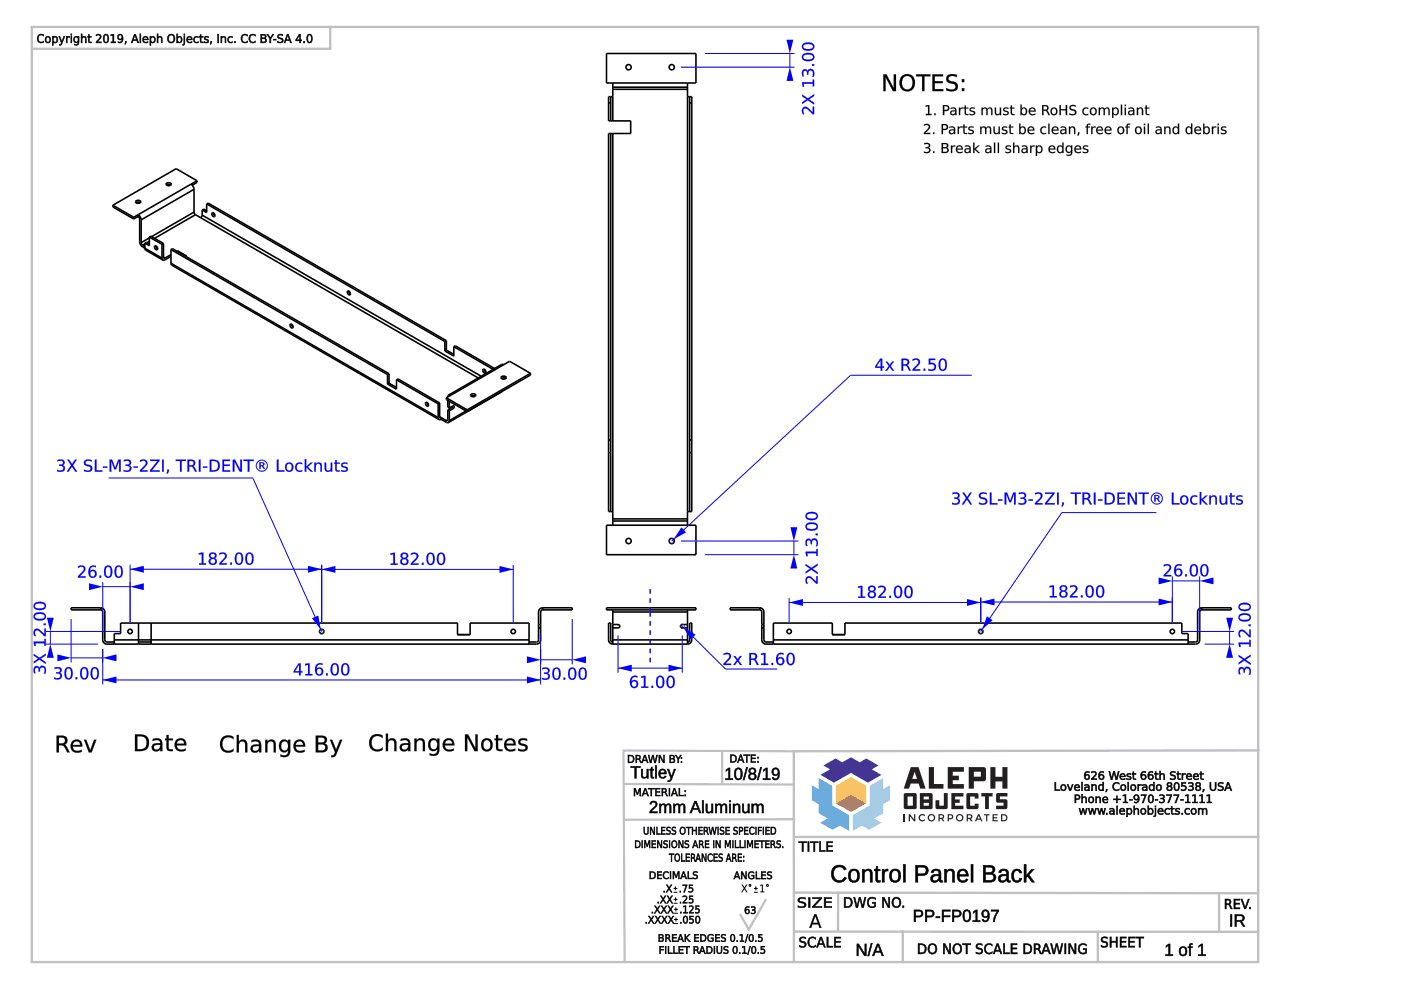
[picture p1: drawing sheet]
<svg xmlns="http://www.w3.org/2000/svg" width="420mm" height="297mm" viewBox="0 0 420 297" stroke-linecap="round" stroke-linejoin="round" font-family="sans-serif">
<g fill="none" stroke="#000" stroke-width=".48">
<path d="M181.9 16h26.8v8.9h-26.8zM182.5 30.9h.6M183.1 36.2h.7M183.1 29h.7M183.1 29v7.2M183.1 29h-.6v7.2h.6M183.8 26.1v.7M183.8 24.9v1.2M183.8 26.8v9.4M183.8 26.8h22.4M183.8 36.2h5.3v3.8h-5.3M183.8 26.1h22.4"/>
<path d="M206.2 26.1v.7M206.2 29h.6M206.2 24.9v1.2M206.2 26.8v128.7M206.8 29v124.3M206.8 29h.7v124.3h-.7M206.8 30.9h.7M49.9 55a.81 .81 0 0 1 .8-.3 .81 .81 0 0 1 .6 .7 .81 .81 0 0 1-.8 .3 .81 .81 0 0 1-.6-.7zM51.2 55.5l-.6-.2-.7 .2M57.3 55.2l.5 .5 .4 1.1M58.2 56.8l-15.9 9.1M58.2 56.8v6.8"/>
<path d="M59.1 54.2l-6.3-3.6-18.9 10.9M59.1 54.2l-17.7 10.2M59.1 54.2v.5l-1.4 .8M183.1 40h.7M183.1 40v113.3M183.1 40h-.6v113.3h.6M183.8 40v115.5M33.9 61.5l6.2 3.6M33.9 61.5v.5l6.2 3.6M40.1 65.1v.5M40.7 60.3a.81 .81 0 0 1 .9-.3 .81 .81 0 0 1 .6 .7 .81 .81 0 0 1-.9 .3 .81 .81 0 0 1-.6-.7zM40.8 60.7l.6-.2 .7 .2"/>
<path d="M41.4 64.9l.5 .7v6.9l.2 .7 .7 .8 5.8 3.4M41.4 64.9l-1.3 .7M41.4 64.4l.6 .5 .3 1M41.4 64.4l-1.3 .7M41.4 64.4v.5M42.3 72.7l.5 .8M42.3 65.9v6.8M42.8 73.5l.7 .4M43.5 73.1l-.7 .4M43.5 72.9l.1 1.9 5.2 3.1M43.5 72.9l.4-.3 .9 .5M44.8 72.3l-.7 .4"/>
<path d="M44.8 71.3l-2.5 1.4M44.8 71.1l.4-.3 3.8 2.2M44.8 71.1v2.5l-1.3-.7M44.8 71.1l3.8 2.1M46.5 73.7l.4 .1 .4 .9a.64 .64 0 0 1-.9-.2 .64 .64 0 0 1 .1-.8zM46.8 73.7l.5 .9M48.6 77.4l.2 .5M48.6 73.2v4.2M49 77.1l.2 .3h.3M49 77.1l.5 .3M49 73l-.4 .2M49 73v4.1"/>
<path d="M51.3 76.9l-1.8 1h-.7M51.3 76.3l-1.8 1.1M51.3 78.9l.2 .6 80.2 46.2M51.3 78.9l80.1 46.3M51.3 74.8l.4-.3 65 37.5M51.3 74.8v4.1M51.3 74.8l64.9 37.5M53.3 75.2l2.7 1.5-.3 .2M53.3 75.2l-.2 .1M53.3 75.2v.2M58.2 63.6l.4 .8M58.2 63.6l-12.7 7.3"/>
<path d="M58.6 64.4l-12.2 7M58.6 64.4l84.8 48.9M60.6 64.5l-.4 .8M60.6 64.5l83.7 48.3M60.6 62.9l.5-.2 .9 .5M60.6 62.9v1.6M62 61.1l.4-.2 71.5 41.2M62 61.1l71.4 41.3M62 61.1v2.6l-1.4-.8M63.7 63.8l.4 .1 .3 .9a.64 .64 0 0 1-.8-.2 .64 .64 0 0 1 .1-.8zM64 63.8l.5 .9M64 63.8h.1"/>
<path d="M87.1 97.1l.4 .2 .4 .8a.64 .64 0 0 1-.8-.1 .64 .64 0 0 1 0-.9zM87.4 97.2l.5 .8M87.4 97.2h.1M104.3 87.2l.4 .1 .4 .9a.64 .64 0 0 1-.8-.1 .64 .64 0 0 1 0-.9zM104.6 87.3l.5 .8M104.6 87.2v.1M116.2 112.3v2.8M116.7 114.9l2.2 1.2M116.7 114.9l-.5 .2M116.7 112v2.9M116.7 112l-.5 .3M118.9 113.8l.5-.2 12.5 7.2"/>
<path d="M118.9 113.8l12.5 7.2M118.9 113.8v2.9l-2.7-1.6M133.4 102.4v2.8M133.9 102.1v2.8M133.9 102.1l-.5 .3M133.9 119.2v.6l6.2 3.6M133.9 119.2l6.2 3.6M133.9 104.9l2.2 1.3M133.9 104.9l-.5 .3M134.6 118.4l-.3 .6M134.6 118.4l.6 .1M135.2 118.5l-1.3 .7"/>
<path d="M136.1 103.9l11.8 6.8M136.1 103.9v2.8l-2.7-1.5M136.1 103.9l.4-.2 11.8 6.8M141.2 118.3a.81 .81 0 0 1 .8-.3 .81 .81 0 0 1 .6 .6 .81 .81 0 0 1-.8 .4 .81 .81 0 0 1-.6-.7zM141.2 118.7l.7-.2 .6 .2M144.9 110.7l.5 .1 .3 .9a.64 .64 0 0 1-.8-.2 .64 .64 0 0 1 0-.8zM145.2 110.7l.5 .9M150.3 113a.81 .81 0 0 1 .9-.3 .81 .81 0 0 1 .6 .7 .81 .81 0 0 1-.9 .3 .81 .81 0 0 1-.6-.7zM150.4 113.4l.7-.2 .6 .2M150.5 117.4l-16 9.2M151.1 109.3h-.7l-15.8 9.1M159.1 111.9v.5l-19 11"/>
<path d="M159.1 111.9l-19 10.9M159.1 111.9l-6.3-3.6-17.6 10.2M127.7 120.6l.5 .1 .3 .9a.64 .64 0 0 1-.8-.2 .64 .64 0 0 1 0-.8zM128 120.6l.5 .9M128 120.6h.1M131.4 121v4.2M131.4 125.2l.3 .5M131.9 120.8v4.1M131.9 120.8l-.5 .2M131.9 124.9l.1 .3h.3v.5M131.9 124.9l2 1.2M132.3 125.7l1.6 .9h.6"/>
<path d="M132.3 125.7h-.6M134.3 122.9v2.9M134.3 122.9l.5 .2M134.3 125.8l-.1 .3h-.3M134.3 125.8l-.4 .3M134.3 120v2l.5 .3M134.8 120.3v2M134.8 122.3l1.1-.6h.3l-.2 .7-1.2 .7M134.8 123.1v3M134.8 126.1l-.3 .5M135.8 121.7l-.4 .5-1.1 .7M139.8 123.2l-5 2.9"/>
<path d="M140.1 122.8v.6M182.5 131.9h.6M182.5 135.7h.6M206.8 131.9h.7M206.8 135.7h.7M181.9 157.4h26.8v8.9h-26.8zM183.1 153.3h.7M183.8 156.2v1.2M183.8 155.5v.7M183.8 156.2h22.4M183.8 155.5h22.4M206.2 156.2v1.2"/>
<path d="M206.2 155.5v.7M206.2 153.3h.6M30.2 182.8l.4 .2 .2 .4v8.4a1.26 1.26 0 0 0 1.3 1.3h128.8a1.26 1.26 0 0 0 1.2-1.3v-3.6M30.2 182.2a1.26 1.26 0 0 1 1.2 1.2l.1 8.6 .6 .4h2.2M30.2 182.2h-8.9v.6h8.9M30.2 182.2v.6M34.3 191.8v1.3M34.3 191.8h124.4M34.3 191.8v-1.9h1.9v-3.1h101v3.4h3.8v-3.4h17.7v5M41.5 186.8v6.3M41.5 192.4h3.8M45.3 186.8v6.3"/>
<path d="M158.7 191.8v1.3M161.5 187.2v1M161.5 188.2v3.8l-.6 .4h-2.2M161.5 188.2h.6M161.5 187.2h.6M162.1 187.2v1M162.8 182.8l-.5 .2-.2 .4v3.8M162.8 182.2a1.26 1.26 0 0 0-1.3 1.2v3.8M162.8 182.2h8.8v.6h-8.8M162.8 182.2v.6M181.9 182.2h26.8v.6h-26.8zM183.8 182.8v.6"/>
<path d="M183.8 187.2h1.6a.5 .5 0 0 1 .5 .5 .5 .5 0 0 1-.5 .5h-1.6M183.8 191.8v1.3M183.8 192.4l-.5-.2-.2-.4v-5h-.6v5a1.26 1.26 0 0 0 1.3 1.3M183.8 183.4h22.4M183.8 191.8h22.4M183.8 183.4v8.4M183.8 193.1h22.4M206.2 182.8v.6M206.2 187.2h-1.6a.5 .5 0 0 0-.5 .5 .5 .5 0 0 0 .5 .5h1.6M206.2 191.8v1.3M206.2 192.4l.4-.2 .2-.4v-5h.7v5a1.26 1.26 0 0 1-1.3 1.3M206.2 183.4v8.4"/>
<path d="M227.8 182.8l.5 .2 .2 .4v3.8M227.8 182.2a1.26 1.26 0 0 1 1.3 1.2v3.8M227.8 182.2h-8.8v.6h8.8M227.8 182.2v.6M228.5 187.2v1M228.5 188.2h.6M228.5 187.2h.6M229.1 187.2v1M229.1 188.2v3.8l.6 .4h2.2M231.9 191.8v1.3M231.9 191.8h124.4M231.9 191.8v-5h17.7v3.4h3.8v-3.4h101v3.1h1.9v1.9"/>
<path d="M356.3 191.8v1.3M360.4 182.8l-.4 .2-.2 .4v8.4a1.26 1.26 0 0 1-1.3 1.3h-128.8a1.26 1.26 0 0 1-1.2-1.3v-3.6M360.4 182.2a1.26 1.26 0 0 0-1.2 1.2l-.1 8.6-.6 .4h-2.2M360.4 182.2h8.9v.6h-8.9M360.4 182.2v.6"/>
<circle cx="188.5" cy="20.1" r=".79"/>
<circle cx="201.5" cy="20.1" r=".79"/>
<circle cx="188.5" cy="162.2" r=".79"/>
<circle cx="201.5" cy="162.2" r=".79"/>
<circle cx="39" cy="189.3" r=".67"/>
<circle cx="96.5" cy="189.3" r=".67"/>
<circle cx="153.9" cy="189.3" r=".67"/>
<circle cx="236.7" cy="189.3" r=".67"/>
<circle cx="294.1" cy="189.3" r=".67"/>
<circle cx="351.6" cy="189.3" r=".67"/>
</g>
<path d="M30.8 194.5v10.7M162.1 189.9v15.3M30.8 203.8h131.3" fill="none" stroke="#00f" stroke-width=".3"/>
<g fill="#00f">
<path d="M158 202.8l4.1 1-4.1 1z"/>
<path d="M30.8 203.8l4.1-1v2z"/>
<path d="M89.7 199.3l-1.2 1.9h1.2zM89.6 198.8h.6v2.4h.5v.4h-.5v.8h-.5v-.8h-1.6v-.5zM91.5 199l1.4-.2v3.2h.8v.4h-2.1v-.4h.8v-2.7l-.9 .2zM94.9 201.2a.8 .8 0 0 0 1.6 0 .8 .8 0 0 0-1.6 0zM95.1 199.1l1.2-.3 .4 .1v.5a1.13 1.13 0 0 0-1.3-.1 1.13 1.13 0 0 0-.5 1.2 1.21 1.21 0 0 1 1.9 .3 1.21 1.21 0 0 1-.7 1.7 1.21 1.21 0 0 1-1.6-1.1l.1-1.5zM97.8 201.8h.5v.6h-.5zM100 199.3a2.45 2.45 0 0 0 .2 2.8 1.03 1.03 0 0 0 1-1.5 .95 .95 0 0 0-.2-1 .95 .95 0 0 0-1-.3zM99.6 199a1.23 1.23 0 0 1 1.4-.1 1.23 1.23 0 0 1 .6 1.3 1.72 1.72 0 0 1-1.2 2.3 1.85 1.85 0 0 1-1.2-2.7zM103.1 199.3a2.45 2.45 0 0 0 .2 2.8 1.03 1.03 0 0 0 1-1.5 .95 .95 0 0 0-.1-1 .95 .95 0 0 0-1.1-.3zM102.8 199a1.23 1.23 0 0 1 1.4-.1 1.23 1.23 0 0 1 .6 1.3 1.72 1.72 0 0 1-1.3 2.3 1.85 1.85 0 0 1-1.1-2.7z"/>
<path d="M89.7 199.3l-1.2 1.9h1.2zM89.7 199.2v2h-1.3zM89.6 198.8h.6v2.4h.5v.4h-.5v.9h-.5v-.9h-1.7v-.5zM89.6 198.8l-1.5 2.3v.5h1.6v.8h.5v-.8h.5v-.4h-.5v-2.4zM91.5 199l1.4-.2v3.2h.8v.5h-2.1v-.5h.8v-2.7l-.9 .2zM91.5 199v.5l.9-.3v2.8h-.8v.4h2.1v-.4h-.9l.1-3.2zM95 201.2a.77 .77 0 0 0 1.5 0 .77 .77 0 0 0-1.5 0zM94.9 201.2a.85 .85 0 0 1 1.7 0 .85 .85 0 0 1-1.7 0zM95.1 199l.5-.2a.7 .7 0 0 1 .8-.1 .7 .7 0 0 1 .3 .7 1.12 1.12 0 0 0-1.2-.1 1.12 1.12 0 0 0-.5 1.2h-.1a1.23 1.23 0 0 1 1.9 .3 1.23 1.23 0 0 1-.7 1.8 1.23 1.23 0 0 1-1.6-1.2v-1.5zM95.1 199.1a2.18 2.18 0 0 0 .4 3.4 1.2 1.2 0 0 0 1.5-1.5 1.2 1.2 0 0 0-2.1-.4 1.15 1.15 0 0 1 .5-1.3 1.15 1.15 0 0 1 1.3 .1v-.5l-.4-.1zM97.8 201.8h.5v.7h-.5zM97.8 201.8v.6h.5v-.6zM100 199.3l-.3 .7a1.72 1.72 0 0 0 .7 2.1 1.86 1.86 0 0 0 .5-2.6l-.3-.3zM100 199.3a.82 .82 0 0 1 .9 .1 .82 .82 0 0 1 .3 .9 1.27 1.27 0 0 1-1 1.8 2.35 2.35 0 0 1-.2-2.8zM99.6 199a1.25 1.25 0 0 1 1.4-.1 1.25 1.25 0 0 1 .6 1.3 1.74 1.74 0 0 1-1.2 2.3 1.87 1.87 0 0 1-1.2-2.7zM99.7 199.1a2.35 2.35 0 0 0 .4 3.4 1.36 1.36 0 0 0 1.5-1.9 1.31 1.31 0 0 0-.4-1.5 1.31 1.31 0 0 0-1.5 0zM103.1 199.3l-.2 .7a1.72 1.72 0 0 0 .6 2.1 1.86 1.86 0 0 0 .6-2.6l-.3-.3zM103.1 199.3a.82 .82 0 0 1 1 .1 .82 .82 0 0 1 .2 .9 1.27 1.27 0 0 1-1 1.8 2.35 2.35 0 0 1-.2-2.8zM102.8 199a1.25 1.25 0 0 1 1.4-.1 1.25 1.25 0 0 1 .6 1.3 1.74 1.74 0 0 1-1.3 2.3 1.87 1.87 0 0 1-1.1-2.7zM102.8 199.1a2.35 2.35 0 0 0 .5 3.4 1.36 1.36 0 0 0 1.5-1.9 1.31 1.31 0 0 0-.4-1.5 1.31 1.31 0 0 0-1.6 0z"/>
</g>
<path d="M21.3 185.6v13M21.3 197.2h9.5M30.8 194.5v4.1" fill="none" stroke="#00f" stroke-width=".3"/>
<g fill="#00f">
<path d="M30.8 197.2l4.1-1v2z"/>
<path d="M17.2 196.2l4.1 1-4.1 1z"/>
<path d="M16.3 200.1l.6-.1a1.04 1.04 0 0 1 1.3 .2 1.04 1.04 0 0 1 0 1.3l-.3 .2a1.08 1.08 0 0 1 .6 1.4 1.08 1.08 0 0 1-1.5 .6l-.8-.2v-.5l.5 .2a.81 .81 0 0 0 1.1-.1 .81 .81 0 0 0-.1-1.1l-.9-.1v-.4h.5a.62 .62 0 0 0 .7-.7 .62 .62 0 0 0-.9-.4l-.8 .1zM20.1 200.5a2.45 2.45 0 0 0 .2 2.7 1.03 1.03 0 0 0 1-1.4 .95 .95 0 0 0-.1-1.1 .95 .95 0 0 0-1.1-.2zM19.8 200.2a1.23 1.23 0 0 1 1.4-.1 1.23 1.23 0 0 1 .6 1.3 1.72 1.72 0 0 1-1.2 2.3 1.85 1.85 0 0 1-1.2-2.7zM22.7 203h.5v.6h-.5zM24.9 200.5a2.45 2.45 0 0 0 .1 2.7 1.03 1.03 0 0 0 1-1.4 .95 .95 0 0 0-.1-1.1 .95 .95 0 0 0-1-.2zM24.5 200.2a1.23 1.23 0 0 1 1.4-.1 1.23 1.23 0 0 1 .6 1.3 1.72 1.72 0 0 1-1.2 2.3 1.85 1.85 0 0 1-1.2-2.7zM28 200.5a2.45 2.45 0 0 0 .2 2.7 1.03 1.03 0 0 0 1-1.4 .95 .95 0 0 0-.2-1.1 .95 .95 0 0 0-1-.2zM27.7 200.2a1.23 1.23 0 0 1 1.4-.1 1.23 1.23 0 0 1 .5 1.3 1.72 1.72 0 0 1-1.2 2.3 1.85 1.85 0 0 1-1.1-2.7z"/>
<path d="M16.3 200.1l.4-.1a1.15 1.15 0 0 1 1.3 .1 1.15 1.15 0 0 1 .4 1.3l-.5 .3a1 1 0 0 1 .7 1 1 1 0 0 1-.8 .9l-1.6-.1v-.5l.5 .2a.82 .82 0 0 0 1.1 0 .82 .82 0 0 0 .1-1.1l-1.1-.2v-.4h.5a.6 .6 0 0 0 .7-.8 .6 .6 0 0 0-.9-.3l-.8 .2zM16.3 200.1v.4l.4-.1a.8 .8 0 0 1 .9-.1 .8 .8 0 0 1 .4 .9l-1.2 .3v.4a.83 .83 0 0 1 1.3 .7 .83 .83 0 0 1-1.3 .7l-.6-.3v.5l.5 .1a1.14 1.14 0 0 0 1.6-.3 1.14 1.14 0 0 0-.2-1.5l-.4-.1a.91 .91 0 0 0 .7-1.2 .91 .91 0 0 0-1.2-.5zM20.2 200.5l-.3 .7a1.72 1.72 0 0 0 .7 2.1 1.86 1.86 0 0 0 .5-2.6l-.3-.3zM20.1 200.5a.82 .82 0 0 1 1 0 .82 .82 0 0 1 .2 1 1.27 1.27 0 0 1-1 1.8 2.35 2.35 0 0 1-.2-2.8zM19.8 200.2a1.25 1.25 0 0 1 1.4-.1 1.25 1.25 0 0 1 .6 1.3 1.74 1.74 0 0 1-1.2 2.3 1.87 1.87 0 0 1-1.2-2.7zM19.8 200.2a2.35 2.35 0 0 0 .5 3.4 1.36 1.36 0 0 0 1.5-1.8 1.31 1.31 0 0 0-.4-1.5 1.31 1.31 0 0 0-1.6-.1zM22.6 203h.6v.6h-.6zM22.7 203v.6h.5v-.6zM24.9 200.5l-.3 .7a1.72 1.72 0 0 0 .7 2.1 1.86 1.86 0 0 0 .5-2.6l-.3-.3zM24.8 200.5a.82 .82 0 0 1 1 0 .82 .82 0 0 1 .2 1 1.27 1.27 0 0 1-1 1.8 2.35 2.35 0 0 1-.2-2.8zM24.5 200.2a1.25 1.25 0 0 1 1.4-.1 1.25 1.25 0 0 1 .6 1.3 1.74 1.74 0 0 1-1.2 2.3 1.87 1.87 0 0 1-1.2-2.7zM24.5 200.2a2.35 2.35 0 0 0 .5 3.4 1.36 1.36 0 0 0 1.5-1.8 1.31 1.31 0 0 0-.4-1.5 1.31 1.31 0 0 0-1.6-.1zM28 200.5l-.3 .7a1.72 1.72 0 0 0 .7 2.1 1.86 1.86 0 0 0 .6-2.6l-.4-.3zM28 200.5a.82 .82 0 0 1 .9 0 .82 .82 0 0 1 .3 1 1.27 1.27 0 0 1-1 1.8 2.35 2.35 0 0 1-.2-2.8zM27.7 200.2a1.25 1.25 0 0 1 1.4-.1 1.25 1.25 0 0 1 .6 1.3 1.74 1.74 0 0 1-1.3 2.3 1.87 1.87 0 0 1-1.2-2.7zM27.7 200.2a2.35 2.35 0 0 0 .4 3.4 1.36 1.36 0 0 0 1.5-1.8 1.31 1.31 0 0 0-.4-1.5 1.31 1.31 0 0 0-1.5-.1z"/>
</g>
<path d="M162.1 194.5v4.6M162.1 197.8h9.5M171.6 185.6v13.5" fill="none" stroke="#00f" stroke-width=".3"/>
<g fill="#00f">
<path d="M171.6 197.8l4.1-1.1v2.1z"/>
<path d="M158 196.7l4.1 1.1-4.1 1z"/>
<path d="M162.7 200.2l.5-.1a1.04 1.04 0 0 1 1.3 .2 1.04 1.04 0 0 1 0 1.3l-.3 .2a1.08 1.08 0 0 1 .6 1.4 1.08 1.08 0 0 1-1.4 .6l-.8-.2v-.5l.4 .2a.81 .81 0 0 0 1.2-.1 .81 .81 0 0 0-.2-1.1l-.8-.1v-.4h.4a.62 .62 0 0 0 .7-.7 .62 .62 0 0 0-.9-.4l-.7 .1zM166.5 200.6a2.45 2.45 0 0 0 .2 2.8 1.03 1.03 0 0 0 .9-1.5 .95 .95 0 0 0-.1-1 .95 .95 0 0 0-1-.3zM166.1 200.3a1.23 1.23 0 0 1 1.4-.1 1.23 1.23 0 0 1 .6 1.3 1.72 1.72 0 0 1-1.2 2.3 1.85 1.85 0 0 1-1.2-2.7zM169 203.1h.5v.6h-.5zM171.2 200.6a2.45 2.45 0 0 0 .2 2.8 1.03 1.03 0 0 0 1-1.5 .95 .95 0 0 0-.2-1 .95 .95 0 0 0-1-.3zM170.9 200.3a1.23 1.23 0 0 1 1.3-.1 1.23 1.23 0 0 1 .6 1.3 1.72 1.72 0 0 1-1.2 2.3 1.85 1.85 0 0 1-1.2-2.7zM174.3 200.6a2.45 2.45 0 0 0 .2 2.8 1.03 1.03 0 0 0 1-1.5 .95 .95 0 0 0-.1-1 .95 .95 0 0 0-1.1-.3zM174 200.3a1.23 1.23 0 0 1 1.4-.1 1.23 1.23 0 0 1 .6 1.3 1.72 1.72 0 0 1-1.3 2.3 1.85 1.85 0 0 1-1.1-2.7z"/>
<path d="M162.6 200.2l.4-.1a1.15 1.15 0 0 1 1.4 .1 1.15 1.15 0 0 1 .3 1.3l-.5 .3a1 1 0 0 1 .8 1 1 1 0 0 1-.9 .9l-1.6-.1v-.5l.5 .2a.82 .82 0 0 0 1.1 0 .82 .82 0 0 0 .1-1.1l-1-.2v-.4h.4a.6 .6 0 0 0 .7-.7 .6 .6 0 0 0-.9-.4l-.8 .2zM162.7 200.2v.4l.3-.1a.8 .8 0 0 1 1 0 .8 .8 0 0 1 .3 .9l-1.1 .2v.4a.83 .83 0 0 1 1.3 .7 .83 .83 0 0 1-1.3 .7l-.7-.2 .1 .4 .5 .1a1.14 1.14 0 0 0 1.5-.3 1.14 1.14 0 0 0-.2-1.5l-.3-.1a.91 .91 0 0 0 .7-1.2 .91 .91 0 0 0-1.3-.5zM166.5 200.6l-.3 .7a1.72 1.72 0 0 0 .7 2.1 1.86 1.86 0 0 0 .5-2.6l-.3-.3zM166.5 200.6a.82 .82 0 0 1 .9 0 .82 .82 0 0 1 .3 1 1.27 1.27 0 0 1-1 1.8 2.35 2.35 0 0 1-.2-2.8zM166.1 200.3a1.25 1.25 0 0 1 1.4-.1 1.25 1.25 0 0 1 .6 1.3 1.74 1.74 0 0 1-1.2 2.3 1.87 1.87 0 0 1-1.2-2.7zM166.2 200.3a2.35 2.35 0 0 0 .4 3.4 1.36 1.36 0 0 0 1.5-1.8 1.31 1.31 0 0 0-.4-1.5 1.31 1.31 0 0 0-1.5-.1zM169 203.1h.5v.6h-.5zM169 203.1v.6h.5v-.6zM171.2 200.6l-.3 .7a1.72 1.72 0 0 0 .7 2.1 1.86 1.86 0 0 0 .5-2.6l-.3-.3zM171.2 200.6a.82 .82 0 0 1 .9 0 .82 .82 0 0 1 .3 1 1.27 1.27 0 0 1-1 1.8 2.35 2.35 0 0 1-.2-2.8zM170.8 200.3a1.25 1.25 0 0 1 1.5-.1 1.25 1.25 0 0 1 .6 1.3 1.74 1.74 0 0 1-1.3 2.3 1.87 1.87 0 0 1-1.2-2.7zM170.9 200.3a2.35 2.35 0 0 0 .4 3.4 1.36 1.36 0 0 0 1.5-1.8 1.31 1.31 0 0 0-.4-1.5 1.31 1.31 0 0 0-1.5-.1zM174.3 200.6l-.2 .7a1.72 1.72 0 0 0 .6 2.1 1.86 1.86 0 0 0 .6-2.6l-.3-.3zM174.3 200.6a.82 .82 0 0 1 1 0 .82 .82 0 0 1 .2 1 1.27 1.27 0 0 1-1 1.8 2.35 2.35 0 0 1-.2-2.8zM174 200.3a1.25 1.25 0 0 1 1.4-.1 1.25 1.25 0 0 1 .6 1.3 1.74 1.74 0 0 1-1.3 2.3 1.87 1.87 0 0 1-1.1-2.7zM174 200.3a2.35 2.35 0 0 0 .5 3.4 1.36 1.36 0 0 0 1.5-1.8 1.31 1.31 0 0 0-.4-1.5 1.31 1.31 0 0 0-1.6-.1z"/>
</g>
<path d="M39 169.2v17.3M39 170.6h57.5M96.5 169.2v17.3" fill="none" stroke="#00f" stroke-width=".3"/>
<g fill="#00f">
<path d="M39 170.6l4.1-1v2z"/>
<path d="M92.4 169.6l4.1 1-4.1 1z"/>
<path d="M59.6 165.8l1.4-.2v3.2h.8v.4h-2.1v-.4h.8v-2.7l-.9 .2zM63.1 168.3a.74 .74 0 0 0 1.4 0 .74 .74 0 0 0-1.4 0zM63 165.8a1.1 1.1 0 0 1 1.4-.2 1.1 1.1 0 0 1 .4 1.4l-.5 .3a1.07 1.07 0 0 1 .7 1.5 1.07 1.07 0 0 1-1.6 .5 1 1 0 0 1-.8-.9 1 1 0 0 1 .7-1.1 .85 .85 0 0 1-.6-.6 .85 .85 0 0 1 .3-.9zM63.1 166.6a.65 .65 0 0 0 1.3 0 .65 .65 0 0 0-1.3 0zM65.8 165.8a1.26 1.26 0 0 1 1.6-.1 1.26 1.26 0 0 1 .4 1.6l-1.5 1.5h1.7v.4h-2.3v-.4l1.3-1.2a.89 .89 0 0 0 .4-1.4 .89 .89 0 0 0-1.4 0l-.2 .1zM69.1 168.6h.5v.6h-.5zM71.2 166.1a2.45 2.45 0 0 0 .2 2.8 1.03 1.03 0 0 0 1-1.4 .95 .95 0 0 0-.1-1.1 .95 .95 0 0 0-1.1-.3zM70.9 165.9a1.23 1.23 0 0 1 1.4-.1 1.23 1.23 0 0 1 .6 1.2 1.72 1.72 0 0 1-1.2 2.3 1.85 1.85 0 0 1-1.2-2.7zM74.4 166.1a2.45 2.45 0 0 0 .2 2.8 1.03 1.03 0 0 0 1-1.4 .95 .95 0 0 0-.2-1.1 .95 .95 0 0 0-1-.3zM74.1 165.9a1.23 1.23 0 0 1 1.4-.1 1.23 1.23 0 0 1 .5 1.2 1.72 1.72 0 0 1-1.2 2.3 1.85 1.85 0 0 1-1.2-2.7z"/>
<path d="M59.6 165.8l1.4-.2v3.2h.8v.5h-2.1v-.5h.8v-2.7l-.9 .2zM59.6 165.8v.5l.9-.2v2.8l-.8-.1v.4h2.1v-.4l-.8 .1v-3.3zM63.1 168.3a.71 .71 0 0 0 1.4 0 .71 .71 0 0 0-1.4 0zM63.1 168.3a.76 .76 0 0 1 1.5 0 .76 .76 0 0 1-1.5 0zM63 165.8a1.12 1.12 0 0 1 1.4-.2 1.12 1.12 0 0 1 .4 1.5l-.5 .2a1.01 1.01 0 0 1 .8 1.1 1.01 1.01 0 0 1-1 .9 1.08 1.08 0 0 1-1.5-.6 1.08 1.08 0 0 1 .7-1.4 .85 .85 0 0 1-.7-.6 .85 .85 0 0 1 .4-.9zM63 165.9a.83 .83 0 0 0-.3 .8 .83 .83 0 0 0 .7 .6 1.05 1.05 0 0 0-.7 1.4 1.05 1.05 0 0 0 1.5 .6 .97 .97 0 0 0 .8-1 .97 .97 0 0 0-.8-1 .94 .94 0 0 0 .7-1.2 .94 .94 0 0 0-1.4-.5zM63.2 166.6a.62 .62 0 0 0 1.2 0 .62 .62 0 0 0-1.2 0zM63.1 166.6a.7 .7 0 0 1 1.4 0 .7 .7 0 0 1-1.4 0zM65.7 165.8a1.35 1.35 0 0 1 1.6-.1 1.35 1.35 0 0 1 .7 1.3l-1.7 1.8h1.8v.5h-2.4a2.13 2.13 0 0 1 1.3-1.7 .86 .86 0 0 0 .4-1.4 .86 .86 0 0 0-1.4 0l-.3 .2zM65.8 165.8v.5a.89 .89 0 0 1 1.2-.3 .89 .89 0 0 1 .3 1.3l-1.6 1.5v.4h2.3v-.4l-1.7 .1 1.3-1.4a1.19 1.19 0 0 0 0-1.7 1.19 1.19 0 0 0-1.6 0zM69 168.6h.6v.7h-.6zM69.1 168.6v.6h.5v-.6zM71.3 166.1l-.3 .7a1.72 1.72 0 0 0 .7 2.1 1.86 1.86 0 0 0 .5-2.6l-.3-.3zM71.2 166.1a.82 .82 0 0 1 1 .1 .82 .82 0 0 1 .2 .9 1.27 1.27 0 0 1-1 1.8 2.35 2.35 0 0 1-.2-2.8zM70.9 165.8a1.25 1.25 0 0 1 1.4-.1 1.25 1.25 0 0 1 .6 1.3 1.74 1.74 0 0 1-1.2 2.3 1.87 1.87 0 0 1-1.2-2.7zM70.9 165.9a2.35 2.35 0 0 0 .5 3.4 1.36 1.36 0 0 0 1.5-1.8 1.31 1.31 0 0 0-.4-1.6 1.31 1.31 0 0 0-1.6 0zM74.4 166.1l-.3 .7a1.72 1.72 0 0 0 .7 2.1 1.86 1.86 0 0 0 .6-2.6l-.4-.3zM74.4 166.1a.82 .82 0 0 1 .9 .1 .82 .82 0 0 1 .3 .9 1.27 1.27 0 0 1-1 1.8 2.35 2.35 0 0 1-.2-2.8zM74 165.8a1.25 1.25 0 0 1 1.5-.1 1.25 1.25 0 0 1 .6 1.3 1.74 1.74 0 0 1-1.3 2.3 1.87 1.87 0 0 1-1.2-2.7zM74.1 165.9a2.35 2.35 0 0 0 .4 3.4 1.36 1.36 0 0 0 1.5-1.8 1.31 1.31 0 0 0-.4-1.6 1.31 1.31 0 0 0-1.5 0z"/>
</g>
<path d="M96.5 169.3v17.2M96.5 170.7h57.4M153.9 169.3v17.2" fill="none" stroke="#00f" stroke-width=".3"/>
<g fill="#00f">
<path d="M96.5 170.7l4.1-1.1v2.1z"/>
<path d="M149.8 169.6l4.1 1.1-4.1 1z"/>
<path d="M117.1 165.9l1.3-.2v3.2h.8v.4h-2v-.4h.8v-2.8l-.9 .2zM120.5 168.3a.75 .75 0 0 0 1.5 0 .75 .75 0 0 0-1.5 0zM120.4 165.9a1.1 1.1 0 0 1 1.5-.2 1.1 1.1 0 0 1 .3 1.4l-.4 .3a1.07 1.07 0 0 1 .6 1.4 1.07 1.07 0 0 1-1.5 .5 1 1 0 0 1-.9-.9 1 1 0 0 1 .8-1 .85 .85 0 0 1-.7-.7 .85 .85 0 0 1 .3-.8zM120.6 166.6a.65 .65 0 0 0 1.3 0 .65 .65 0 0 0-1.3 0zM123.2 165.9a1.26 1.26 0 0 1 1.7-.1 1.26 1.26 0 0 1 .3 1.6l-1.4 1.5h1.7v.4h-2.3v-.4l1.2-1.3a.89 .89 0 0 0 .4-1.3 .89 .89 0 0 0-1.4 0l-.2 .1zM126.5 168.7h.5v.6h-.5zM128.7 166.2a2.45 2.45 0 0 0 .2 2.7 1.03 1.03 0 0 0 1-1.4 .95 .95 0 0 0-.2-1.1 .95 .95 0 0 0-1-.2zM128.4 165.9a1.23 1.23 0 0 1 1.4-.1 1.23 1.23 0 0 1 .6 1.3 1.72 1.72 0 0 1-1.3 2.3 1.85 1.85 0 0 1-1.1-2.7zM131.9 166.2a2.45 2.45 0 0 0 .1 2.7 1.03 1.03 0 0 0 1-1.4 .95 .95 0 0 0-.1-1.1 .95 .95 0 0 0-1-.2zM131.5 165.9a1.23 1.23 0 0 1 1.4-.1 1.23 1.23 0 0 1 .6 1.3 1.72 1.72 0 0 1-1.2 2.3 1.85 1.85 0 0 1-1.2-2.7z"/>
<path d="M117.1 165.9l1.4-.2-.1 3.2h.9v.4h-2.2v-.4h.9v-2.7l-.9 .1zM117.1 165.9v.4l.9-.2v2.8h-.8v.4h2v-.4h-.8v-3.2zM120.6 168.3a.71 .71 0 0 0 1.4 0 .71 .71 0 0 0-1.4 0zM120.5 168.3a.76 .76 0 0 1 1.5 0 .76 .76 0 0 1-1.5 0zM120.4 165.9a1.12 1.12 0 0 1 1.5-.2 1.12 1.12 0 0 1 .4 1.4l-.5 .3a1.01 1.01 0 0 1 .7 1.1 1.01 1.01 0 0 1-.9 .9 1.08 1.08 0 0 1-1.5-.6 1.08 1.08 0 0 1 .7-1.4 .85 .85 0 0 1-.7-.7 .85 .85 0 0 1 .3-.8zM120.4 165.9a.83 .83 0 0 0-.2 .9 .83 .83 0 0 0 .7 .6 1.05 1.05 0 0 0-.8 1.4 1.05 1.05 0 0 0 1.5 .5 .97 .97 0 0 0 .9-.9 .97 .97 0 0 0-.8-1 .94 .94 0 0 0 .6-1.3 .94 .94 0 0 0-1.4-.4zM120.6 166.6a.65 .65 0 0 0 1.3 0 .65 .65 0 0 0-1.3 0zM120.6 166.6a.67 .67 0 0 1 1.3 0 .67 .67 0 0 1-1.3 0zM123.2 165.9a1.35 1.35 0 0 1 1.5-.2 1.35 1.35 0 0 1 .7 1.4l-1.6 1.8h1.7v.4h-2.3a2.13 2.13 0 0 1 1.2-1.7 .86 .86 0 0 0 .4-1.3 .86 .86 0 0 0-1.4 0l-.2 .1zM123.2 165.9v.5a.89 .89 0 0 1 1.3-.3 .89 .89 0 0 1 .2 1.2l-1.5 1.6v.4h2.3v-.4h-1.8l1.4-1.4a1.19 1.19 0 0 0 0-1.6 1.19 1.19 0 0 0-1.7-.1zM126.5 168.7h.5v.6h-.5zM126.5 168.7v.6h.5v-.6zM128.7 166.2l-.3 .7a1.72 1.72 0 0 0 .7 2.1 1.86 1.86 0 0 0 .6-2.6l-.4-.3zM128.7 166.2a.82 .82 0 0 1 .9 0 .82 .82 0 0 1 .3 1 1.27 1.27 0 0 1-1 1.8 2.35 2.35 0 0 1-.2-2.8zM128.4 165.9a1.25 1.25 0 0 1 1.4-.1 1.25 1.25 0 0 1 .6 1.3 1.74 1.74 0 0 1-1.3 2.3 1.87 1.87 0 0 1-1.2-2.7zM128.4 165.9a2.35 2.35 0 0 0 .4 3.4 1.36 1.36 0 0 0 1.5-1.8 1.31 1.31 0 0 0-.3-1.5 1.31 1.31 0 0 0-1.6-.1zM131.9 166.2l-.3 .7a1.72 1.72 0 0 0 .7 2.1 1.86 1.86 0 0 0 .5-2.6l-.3-.3zM131.8 166.2a.82 .82 0 0 1 1 0 .82 .82 0 0 1 .2 1 1.27 1.27 0 0 1-1 1.8 2.35 2.35 0 0 1-.2-2.8zM131.5 165.9a1.25 1.25 0 0 1 1.4-.1 1.25 1.25 0 0 1 .6 1.3 1.74 1.74 0 0 1-1.2 2.3 1.87 1.87 0 0 1-1.2-2.7zM131.5 165.9a2.35 2.35 0 0 0 .5 3.4 1.36 1.36 0 0 0 1.5-1.8 1.31 1.31 0 0 0-.4-1.5 1.31 1.31 0 0 0-1.6-.1z"/>
</g>
<path d="M204.2 162.2h35.3M211.5 166.3h28M238.1 162.2v4.1" fill="none" stroke="#00f" stroke-width=".3"/>
<g fill="#00f">
<path d="M237.1 158h2l-1 4.2z"/>
<path d="M238.1 166.3l1 4.1h-2z"/>
<path d="M241.8 173a1.7 1.7 0 0 1 2.5 .9l.5 .5v-1.7h.4v2.3h-.4l-1.2-1.3a.89 .89 0 0 0-1.4-.3 .89 .89 0 0 0 0 1.4l.1 .2h-.5l-.2-.6v-.8zM241.6 169l1.8 1.2 1.8-1.2v.5l-1.5 1 1.5 1v.6l-1.9-1.3-1.7 1.1v-.5l1.4-.9-1.4-.9zM241.6 165.4h3.2v-.8h.4v2h-.4v-.8h-2.7l.1 .9h-.4zM241.8 161.8a.83 .83 0 0 1 .9-.3 .83 .83 0 0 1 .6 .6 1.09 1.09 0 0 1 1.4-.6 1.09 1.09 0 0 1 .6 1.4l-.2 .8h-.5l.2-.4a.81 .81 0 0 0-.1-1.2 .81 .81 0 0 0-1.1 .1l-.1 .9h-.4v-.4a.62 .62 0 0 0-.7-.8 .62 .62 0 0 0-.4 1l.1 .7h-.4l-.1-1zM244.6 159.9h.6v.5h-.6zM242.1 157.4a.8 .8 0 0 0 .1 .9 .8 .8 0 0 0 .9 .3 1.26 1.26 0 0 0 1.8-1 2.34 2.34 0 0 0-2.8-.2zM241.8 157.1a2.37 2.37 0 0 1 3.5 .4 1.39 1.39 0 0 1-1.9 1.6 1.34 1.34 0 0 1-1.5-.4 1.34 1.34 0 0 1-.1-1.6zM242.1 154.3a.8 .8 0 0 0 .1 .9 .8 .8 0 0 0 .9 .2 1.26 1.26 0 0 0 1.8-1 2.34 2.34 0 0 0-2.8-.1zM241.8 153.9a2.37 2.37 0 0 1 3.5 .5 1.39 1.39 0 0 1-1.9 1.5 1.34 1.34 0 0 1-1.5-.4 1.34 1.34 0 0 1-.1-1.6z"/>
<path d="M241.8 173a1.82 1.82 0 0 1 2.5 .9l.5 .5v-1.7h.5v2.3a2.13 2.13 0 0 1-1.8-1.2 .86 .86 0 0 0-1.3-.4 .86 .86 0 0 0 0 1.4l.1 .2h-.5l-.2-.6v-.8zM241.9 173.1l-.3 .5v.8l.2 .6h.5a.89 .89 0 0 1-.3-1.3 .89 .89 0 0 1 1.3-.2l1.5 1.5h.4v-2.3h-.4v1.8l-1.3-1.4a1.11 1.11 0 0 0-1.6 0zM241.6 169l1.8 1.2 1.9-1.3v.6l-1.6 1 1.6 1v.6l-2-1.3-1.7 1.1v-.5l1.4-.9-1.4-.9zM241.6 169v.6l1.4 .9-1.4 .9v.5l1.7-1.2 1.9 1.4v-.6l-1.5-1 1.5-1v-.5l-1.8 1.2zM241.6 165.3l3.2 .1v-.9h.5v2.2h-.5v-.9h-2.7l.2 .9h-.5zM241.6 165.4l.2 1.3h.4l-.2-.9h2.8v.8h.4v-2h-.4v.8zM241.8 161.7a.82 .82 0 0 1 .9-.3 .82 .82 0 0 1 .6 .7 1 1 0 0 1 1-.8 1 1 0 0 1 .9 .9l-.1 1.6h-.5l.2-.5a.82 .82 0 0 0 0-1.1 .82 .82 0 0 0-1.1-.1l-.2 1h-.4v-.4a.6 .6 0 0 0-.7-.7 .6 .6 0 0 0-.4 .9l.2 .7h-.5l-.2-1zM241.8 161.8l-.2 .8 .1 1h.4l-.1-.3a.8 .8 0 0 1 0-1 .8 .8 0 0 1 .9-.3l.2 1.1h.4a.83 .83 0 0 1 .7-1.3 .83 .83 0 0 1 .7 1.3l-.2 .6h.4l.1-.5a1.14 1.14 0 0 0-.3-1.5 1.14 1.14 0 0 0-1.5 .2l-.1 .3a.81 .81 0 0 0-.6-.7 .81 .81 0 0 0-.9 .3zM244.6 159.9h.7v.6h-.7zM244.6 159.9v.5h.6v-.5zM242.1 157.4a.78 .78 0 0 0 .1 .9 .78 .78 0 0 0 .9 .2 1.24 1.24 0 0 0 1.7-.9 2.33 2.33 0 0 0-2.7-.2zM242.1 157.4a2.46 2.46 0 0 1 2.8 .2 1.05 1.05 0 0 1-1.5 1 .97 .97 0 0 1-1.1-.2 .97 .97 0 0 1-.2-1zM241.8 157.1a2.39 2.39 0 0 1 3.5 .4 1.41 1.41 0 0 1-1.9 1.6 1.36 1.36 0 0 1-1.5-.4 1.36 1.36 0 0 1-.1-1.6zM241.8 157.1a1.2 1.2 0 0 0 0 1.4 1.2 1.2 0 0 0 1.2 .5 1.7 1.7 0 0 0 2.3-1.2 1.82 1.82 0 0 0-2.7-1.1zM242.1 154.3a.78 .78 0 0 0 .1 .9 .78 .78 0 0 0 .9 .2 1.24 1.24 0 0 0 1.7-.9 2.33 2.33 0 0 0-2.7-.2zM242.1 154.2a2.46 2.46 0 0 1 2.8 .2 1.05 1.05 0 0 1-1.5 1.1 .97 .97 0 0 1-1.1-.2 .97 .97 0 0 1-.2-1.1zM241.8 153.9a2.39 2.39 0 0 1 3.5 .5 1.41 1.41 0 0 1-1.9 1.5 1.36 1.36 0 0 1-1.5-.4 1.36 1.36 0 0 1-.1-1.6zM241.8 153.9a1.2 1.2 0 0 0 0 1.4 1.2 1.2 0 0 0 1.2 .6 1.7 1.7 0 0 0 2.3-1.2 1.82 1.82 0 0 0-2.7-1.2z"/>
</g>
<path d="M211.5 16h26.8M236.9 16v4.1M204.2 20.1h34.1" fill="none" stroke="#00f" stroke-width=".3"/>
<g fill="#00f">
<path d="M236.9 20.1l1 4.2h-2z"/>
<path d="M235.9 11.9h2l-1 4.1z"/>
<path d="M240.8 32.3a1.7 1.7 0 0 1 2.4 .9l.5 .5v-1.7h.5v2.3h-.5l-1.2-1.3a.89 .89 0 0 0-1.4-.4 .89 .89 0 0 0 0 1.4l.1 .2h-.5l-.2-.5v-.8zM240.6 28.3l1.7 1.2 1.9-1.2v.5l-1.6 1 1.6 1v.5l-2-1.3-1.6 1.2v-.6l1.3-.8-1.3-.9zM240.6 24.6h3.1v-.8h.5v2.1h-.5v-.8h-2.7l.2 .9h-.5zM240.7 21a.83 .83 0 0 1 .9-.3 .83 .83 0 0 1 .6 .7 1.09 1.09 0 0 1 1.4-.7 1.09 1.09 0 0 1 .6 1.5l-.2 .8h-.4l.2-.4a.81 .81 0 0 0-.1-1.2 .81 .81 0 0 0-1.2 .1l-.1 .9h-.4v-.5a.62 .62 0 0 0-.7-.7 .62 .62 0 0 0-.4 1l.2 .7h-.5l-.1-1zM243.5 19.2h.7v.5h-.7zM241 16.7a.8 .8 0 0 0 .1 .9 .8 .8 0 0 0 .9 .2 1.26 1.26 0 0 0 1.8-.9 2.34 2.34 0 0 0-2.8-.2zM240.8 16.4a2.37 2.37 0 0 1 3.4 .4 1.39 1.39 0 0 1-1.8 1.5 1.34 1.34 0 0 1-1.6-.4 1.34 1.34 0 0 1 0-1.5zM241 13.5a.8 .8 0 0 0 .1 1 .8 .8 0 0 0 .9 .2 1.26 1.26 0 0 0 1.8-1 2.34 2.34 0 0 0-2.8-.2zM240.8 13.2a2.37 2.37 0 0 1 3.4 .5 1.39 1.39 0 0 1-1.8 1.5 1.34 1.34 0 0 1-1.6-.4 1.34 1.34 0 0 1 0-1.6z"/>
<path d="M240.7 32.3a1.82 1.82 0 0 1 2.5 .8l.5 .6v-1.7h.5v2.3a2.13 2.13 0 0 1-1.7-1.3 .86 .86 0 0 0-1.4-.3 .86 .86 0 0 0 0 1.3l.2 .3h-.6l-.2-.6v-.8zM240.8 32.3l-.3 .6 .1 .8 .1 .5h.5a.89 .89 0 0 1-.3-1.2 .89 .89 0 0 1 1.3-.3l1.5 1.6h.5v-2.3h-.5l.1 1.7-1.4-1.3a1.11 1.11 0 0 0-1.6-.1zM240.5 28.3l1.8 1.2 1.9-1.3v.6l-1.6 1 1.6 1v.6l-2-1.4-1.7 1.2v-.6l1.4-.8-1.4-.9zM240.6 28.3v.6l1.3 .9-1.3 .8v.6l1.6-1.2 2 1.3v-.5l-1.6-1 1.6-1v-.5l-1.9 1.2zM240.5 24.6h3.2v-.8h.5v2.1h-.5v-.8h-2.7l.2 .9h-.5zM240.6 24.6l.1 1.4h.5l-.2-.9h2.8l-.1 .8h.5v-2.1h-.5l.1 .9zM240.7 21a.82 .82 0 0 1 .9-.3 .82 .82 0 0 1 .6 .7 1 1 0 0 1 1-.8 1 1 0 0 1 1 .8l-.1 1.6h-.6l.2-.4a.82 .82 0 0 0 0-1.1 .82 .82 0 0 0-1.1-.1l-.1 1h-.5v-.5a.6 .6 0 0 0-.7-.7 .6 .6 0 0 0-.4 1l.2 .7h-.5l-.1-1zM240.8 21.1l-.3 .8 .1 1h.5l-.2-.3a.8 .8 0 0 1 0-1 .8 .8 0 0 1 .9-.3l.2 1.1h.4a.83 .83 0 0 1 .7-1.3 .83 .83 0 0 1 .7 1.3l-.2 .6h.4l.2-.5a1.14 1.14 0 0 0-.3-1.5 1.14 1.14 0 0 0-1.6 .2l-.1 .3a.81 .81 0 0 0-.6-.7 .81 .81 0 0 0-.8 .3zM243.5 19.2h.7v.5h-.7zM243.5 19.2v.5h.7v-.5zM241.1 16.7a.78 .78 0 0 0 0 .9 .78 .78 0 0 0 .9 .2 1.24 1.24 0 0 0 1.8-.9 2.33 2.33 0 0 0-2.7-.2zM241 16.7a2.46 2.46 0 0 1 2.8 .2 1.05 1.05 0 0 1-1.4 1 .97 .97 0 0 1-1.1-.2 .97 .97 0 0 1-.3-1zM240.7 16.3a2.39 2.39 0 0 1 3.5 .5 1.41 1.41 0 0 1-1.8 1.6 1.36 1.36 0 0 1-1.6-.4 1.36 1.36 0 0 1-.1-1.7zM240.8 16.4a1.2 1.2 0 0 0-.1 1.3 1.2 1.2 0 0 0 1.2 .6 1.7 1.7 0 0 0 2.3-1.2 1.82 1.82 0 0 0-2.6-1.1zM241.1 13.6a.78 .78 0 0 0 0 .9 .78 .78 0 0 0 .9 .2 1.24 1.24 0 0 0 1.8-1 2.33 2.33 0 0 0-2.7-.1zM241 13.5a2.46 2.46 0 0 1 2.8 .2 1.05 1.05 0 0 1-1.4 1 .97 .97 0 0 1-1.1-.1 .97 .97 0 0 1-.3-1.1zM240.7 13.2a2.39 2.39 0 0 1 3.5 .5 1.41 1.41 0 0 1-1.8 1.5 1.36 1.36 0 0 1-1.6-.4 1.36 1.36 0 0 1-.1-1.6zM240.8 13.2a1.2 1.2 0 0 0-.1 1.4 1.2 1.2 0 0 0 1.2 .6 1.7 1.7 0 0 0 2.3-1.2 1.82 1.82 0 0 0-2.6-1.2z"/>
</g>
<path d="M13.7 189.3h22.6M13.7 193.1h15.6M15.1 189.3v3.8" fill="none" stroke="#00f" stroke-width=".3"/>
<g fill="#00f">
<path d="M14.1 185.2h2l-1 4.1z"/>
<path d="M15.1 193.1l1 4.1h-2z"/>
<path d="M10.3 199.9a.83 .83 0 0 1 .9-.3 .83 .83 0 0 1 .6 .7 1.09 1.09 0 0 1 1.4-.7 1.09 1.09 0 0 1 .6 1.5l-.2 .8h-.5l.2-.4a.81 .81 0 0 0-.1-1.2 .81 .81 0 0 0-1.1 .1l-.1 .9h-.4v-.5a.62 .62 0 0 0-.7-.7 .62 .62 0 0 0-.4 1l.1 .7h-.4l-.1-1zM10.1 196l1.8 1.2 1.8-1.3v.5l-1.5 1.1 1.5 1v.5l-1.9-1.3-1.7 1.1v-.5l1.4-.9-1.4-.9zM10.1 192.3h3.2v-.8h.4v2.1h-.4v-.8h-2.7l.1 .8h-.4zM10.3 188.8a1.7 1.7 0 0 1 2.5 .8l.5 .5v-1.7h.4v2.3h-.4l-1.3-1.2a.89 .89 0 0 0-1.3-.4 .89 .89 0 0 0 0 1.4l.1 .2h-.5l-.2-.6v-.8zM13.1 186.9h.6v.5h-.6zM10.6 184.3a.8 .8 0 0 0 .1 1 .8 .8 0 0 0 .9 .2 1.26 1.26 0 0 0 1.8-1 2.34 2.34 0 0 0-2.8-.2zM10.3 184a2.37 2.37 0 0 1 3.5 .5 1.39 1.39 0 0 1-1.9 1.5 1.34 1.34 0 0 1-1.5-.4 1.34 1.34 0 0 1-.1-1.6zM10.6 181.2a.8 .8 0 0 0 .1 .9 .8 .8 0 0 0 .9 .3 1.26 1.26 0 0 0 1.8-1 2.34 2.34 0 0 0-2.8-.2zM10.3 180.9a2.37 2.37 0 0 1 3.5 .4 1.39 1.39 0 0 1-1.9 1.6 1.34 1.34 0 0 1-1.5-.4 1.34 1.34 0 0 1-.1-1.6z"/>
<path d="M10.3 199.9a.82 .82 0 0 1 .9-.3 .82 .82 0 0 1 .6 .7 1 1 0 0 1 1-.8 1 1 0 0 1 .9 .8l-.1 1.6h-.5l.2-.4a.82 .82 0 0 0 0-1.1 .82 .82 0 0 0-1.1-.1l-.2 1h-.4v-.5a.6 .6 0 0 0-.7-.7 .6 .6 0 0 0-.4 1l.2 .7h-.5l-.2-1zM10.3 200l-.2 .8 .1 1h.4l-.1-.3a.8 .8 0 0 1 0-1 .8 .8 0 0 1 .9-.3l.2 1.1h.4a.83 .83 0 0 1 .7-1.3 .83 .83 0 0 1 .7 1.3l-.2 .6h.4l.1-.5a1.14 1.14 0 0 0-.3-1.5 1.14 1.14 0 0 0-1.5 .2l-.1 .3a.81 .81 0 0 0-.6-.7 .81 .81 0 0 0-.9 .3zM10.1 195.9l1.8 1.3 1.8-1.3v.6l-1.5 1 1.5 1v.5l-1.9-1.3-1.7 1.2v-.6l1.4-.9-1.4-.9zM10.1 196v.5l1.4 .9-1.4 .9v.5l1.7-1.1 1.9 1.3v-.5l-1.6-1 1.6-1.1v-.5l-1.8 1.3zM10.1 192.3h3.2v-.8h.4v2.1h-.4v-.8h-2.7l.2 .9h-.5zM10.1 192.3l.2 1.3h.4l-.2-.8h2.8v.8h.4v-2.1h-.4v.8zM10.3 188.7a1.82 1.82 0 0 1 2.5 .9l.5 .5v-1.7h.4v2.3a2.13 2.13 0 0 1-1.7-1.2 .86 .86 0 0 0-1.3-.4 .86 .86 0 0 0 0 1.4l.1 .2h-.5l-.2-.6v-.8zM10.4 188.8l-.3 .5v.8l.2 .6h.5a.89 .89 0 0 1-.3-1.3 .89 .89 0 0 1 1.3-.2l1.5 1.5h.4v-2.3h-.4v1.8l-1.3-1.4a1.11 1.11 0 0 0-1.6 0zM13.1 186.8h.6v.6h-.6zM13.1 186.9v.5h.6v-.5zM10.6 184.4a.78 .78 0 0 0 .1 .9 .78 .78 0 0 0 .9 .2 1.24 1.24 0 0 0 1.7-1 2.33 2.33 0 0 0-2.7-.1zM10.6 184.3a2.46 2.46 0 0 1 2.8 .2 1.05 1.05 0 0 1-1.5 1 .97 .97 0 0 1-1.1-.1 .97 .97 0 0 1-.2-1.1zM10.3 184a2.39 2.39 0 0 1 3.5 .5 1.41 1.41 0 0 1-1.9 1.5 1.36 1.36 0 0 1-1.5-.4 1.36 1.36 0 0 1-.1-1.6zM10.3 184a1.2 1.2 0 0 0 0 1.4 1.2 1.2 0 0 0 1.2 .6 1.7 1.7 0 0 0 2.3-1.2 1.82 1.82 0 0 0-2.7-1.2zM10.6 181.2a.78 .78 0 0 0 .1 .9 .78 .78 0 0 0 .9 .2 1.24 1.24 0 0 0 1.7-.9 2.33 2.33 0 0 0-2.7-.2zM10.6 181.2a2.46 2.46 0 0 1 2.8 .2 1.05 1.05 0 0 1-1.5 1 .97 .97 0 0 1-1.1-.1 .97 .97 0 0 1-.2-1.1zM10.3 180.9a2.39 2.39 0 0 1 3.5 .4 1.41 1.41 0 0 1-1.9 1.6 1.36 1.36 0 0 1-1.5-.4 1.36 1.36 0 0 1-.1-1.6zM10.3 180.9a1.2 1.2 0 0 0 0 1.4 1.2 1.2 0 0 0 1.2 .5 1.7 1.7 0 0 0 2.3-1.2 1.82 1.82 0 0 0-2.7-1.1z"/>
</g>
<path d="M30.8 174.5v14.6M30.8 175.9h8.2M39 174.5v12" fill="none" stroke="#00f" stroke-width=".3"/>
<g fill="#00f">
<path d="M26.7 174.8l4.1 1.1-4.1 1z"/>
<path d="M39 175.9l4.1-1.1v2.1z"/>
<path d="M23.4 169.7a1.26 1.26 0 0 1 1.7-.1 1.26 1.26 0 0 1 .3 1.6l-1.4 1.5h1.7v.4h-2.3v-.4l1.2-1.2a.89 .89 0 0 0 .4-1.4 .89 .89 0 0 0-1.4 0l-.2 .1zM27 171.9a.8 .8 0 0 0 1.6 0 .8 .8 0 0 0-1.6 0zM27.1 169.8l1.3-.3 .4 .1v.5a1.13 1.13 0 0 0-1.3-.1 1.13 1.13 0 0 0-.5 1.2 1.21 1.21 0 0 1 1.8 .3 1.21 1.21 0 0 1-.7 1.8 1.21 1.21 0 0 1-1.5-1.1v-1.6zM29.8 172.5h.5v.6h-.5zM32 170a2.45 2.45 0 0 0 .2 2.8 1.03 1.03 0 0 0 1-1.5 .95 .95 0 0 0-.1-1 .95 .95 0 0 0-1.1-.3zM31.7 169.7a1.23 1.23 0 0 1 1.4 0 1.23 1.23 0 0 1 .6 1.2 1.72 1.72 0 0 1-1.3 2.3 1.85 1.85 0 0 1-1.1-2.7zM35.2 170a2.45 2.45 0 0 0 .2 2.8 1.03 1.03 0 0 0 .9-1.5 .95 .95 0 0 0-.1-1 .95 .95 0 0 0-1-.3zM34.8 169.7a1.23 1.23 0 0 1 1.4 0 1.23 1.23 0 0 1 .6 1.2 1.72 1.72 0 0 1-1.2 2.3 1.85 1.85 0 0 1-1.2-2.7z"/>
<path d="M23.4 169.7a1.35 1.35 0 0 1 1.5-.1 1.35 1.35 0 0 1 .7 1.3l-1.6 1.8h1.7v.5h-2.4a2.13 2.13 0 0 1 1.3-1.7 .86 .86 0 0 0 .4-1.4 .86 .86 0 0 0-1.4 0l-.2 .2zM23.4 169.7v.5a.89 .89 0 0 1 1.3-.3 .89 .89 0 0 1 .2 1.3l-1.5 1.5v.4h2.3v-.4l-1.8 .1 1.3-1.4a1.19 1.19 0 0 0 0-1.7 1.19 1.19 0 0 0-1.6 0zM27 171.9a.8 .8 0 0 0 1.6 0 .8 .8 0 0 0-1.6 0zM27 171.9a.82 .82 0 0 1 1.6 0 .82 .82 0 0 1-1.6 0zM27.1 169.7l.6-.2a.7 .7 0 0 1 .7-.1 .7 .7 0 0 1 .4 .7 1.12 1.12 0 0 0-1.3-.1 1.12 1.12 0 0 0-.5 1.2 1.23 1.23 0 0 1 1.9 .3 1.23 1.23 0 0 1-.8 1.8 1.23 1.23 0 0 1-1.5-1.1v-1.6zM27.1 169.8a2.18 2.18 0 0 0 .4 3.4 1.2 1.2 0 0 0 1.5-1.5 1.2 1.2 0 0 0-2-.4 1.15 1.15 0 0 1 .4-1.3 1.15 1.15 0 0 1 1.4 .1v-.5l-.4-.1zM29.8 172.5h.6v.7h-.6zM29.8 172.5v.6h.5v-.6zM32 170l-.2 .7a1.72 1.72 0 0 0 .6 2.1 1.86 1.86 0 0 0 .6-2.6l-.3-.3zM32 170a.82 .82 0 0 1 1 .1 .82 .82 0 0 1 .2 .9 1.27 1.27 0 0 1-1 1.8 2.35 2.35 0 0 1-.2-2.8zM31.7 169.7a1.25 1.25 0 0 1 1.4-.1 1.25 1.25 0 0 1 .6 1.3 1.74 1.74 0 0 1-1.3 2.3 1.87 1.87 0 0 1-1.1-2.7zM31.7 169.8a2.35 2.35 0 0 0 .5 3.4 1.36 1.36 0 0 0 1.5-1.9 1.31 1.31 0 0 0-.4-1.5 1.31 1.31 0 0 0-1.6 0zM35.2 170l-.3 .7a1.72 1.72 0 0 0 .7 2.1 1.86 1.86 0 0 0 .5-2.6l-.3-.3zM35.1 170a.82 .82 0 0 1 1 .1 .82 .82 0 0 1 .3 .9 1.27 1.27 0 0 1-1.1 1.8 2.35 2.35 0 0 1-.2-2.8zM34.8 169.7a1.25 1.25 0 0 1 1.4-.1 1.25 1.25 0 0 1 .6 1.3 1.74 1.74 0 0 1-1.2 2.3 1.87 1.87 0 0 1-1.2-2.7zM34.9 169.8a2.35 2.35 0 0 0 .4 3.4 1.36 1.36 0 0 0 1.5-1.9 1.31 1.31 0 0 0-.4-1.5 1.31 1.31 0 0 0-1.5 0z"/>
</g>
<path d="M236.7 179.2v7.3M294.1 179.2v7.3M236.7 180.6h57.4" fill="none" stroke="#00f" stroke-width=".3"/>
<g fill="#00f">
<path d="M236.7 180.6l4.1-1v2z"/>
<path d="M290 179.6l4.1 1-4.1 1z"/>
<path d="M257.3 175.8l1.3-.2v3.2h.8v.4h-2v-.4h.8v-2.7l-.9 .1zM260.7 178.2a.75 .75 0 0 0 1.5 0 .75 .75 0 0 0-1.5 0zM260.6 175.8a1.1 1.1 0 0 1 1.5-.2 1.1 1.1 0 0 1 .3 1.4l-.4 .3a1.07 1.07 0 0 1 .6 1.4 1.07 1.07 0 0 1-1.5 .5 1 1 0 0 1-.9-.9 1 1 0 0 1 .8-1 .85 .85 0 0 1-.7-.6 .85 .85 0 0 1 .3-.9zM260.8 176.5a.65 .65 0 0 0 1.3 0 .65 .65 0 0 0-1.3 0zM263.4 175.8a1.26 1.26 0 0 1 1.7-.1 1.26 1.26 0 0 1 .3 1.6l-1.4 1.5h1.7v.4h-2.3v-.4l1.2-1.3a.89 .89 0 0 0 .4-1.3 .89 .89 0 0 0-1.4 0l-.2 .1zM266.7 178.6h.5v.6h-.5zM268.9 176.1a2.45 2.45 0 0 0 .2 2.8 1.03 1.03 0 0 0 1-1.5 .95 .95 0 0 0-.2-1 .95 .95 0 0 0-1-.3zM268.6 175.8a1.23 1.23 0 0 1 1.4-.1 1.23 1.23 0 0 1 .5 1.3 1.72 1.72 0 0 1-1.2 2.3 1.85 1.85 0 0 1-1.1-2.7zM272 176.1a2.45 2.45 0 0 0 .2 2.8 1.03 1.03 0 0 0 1-1.5 .95 .95 0 0 0-.1-1 .95 .95 0 0 0-1.1-.3zM271.7 175.8a1.23 1.23 0 0 1 1.4-.1 1.23 1.23 0 0 1 .6 1.3 1.72 1.72 0 0 1-1.2 2.3 1.85 1.85 0 0 1-1.2-2.7z"/>
<path d="M257.3 175.8l1.4-.2-.1 3.2h.9v.4h-2.2v-.4h.9v-2.7l-.9 .2zM257.3 175.8v.4l.9-.2v2.8h-.8v.4h2v-.4h-.8v-3.2zM260.8 178.2a.71 .71 0 0 0 1.4 0 .71 .71 0 0 0-1.4 0zM260.7 178.2a.76 .76 0 0 1 1.5 0 .76 .76 0 0 1-1.5 0zM260.6 175.8a1.12 1.12 0 0 1 1.5-.2 1.12 1.12 0 0 1 .4 1.4l-.5 .3a1.01 1.01 0 0 1 .7 1.1 1.01 1.01 0 0 1-.9 .9 1.08 1.08 0 0 1-1.5-.6 1.08 1.08 0 0 1 .7-1.4 .85 .85 0 0 1-.7-.6 .85 .85 0 0 1 .3-.9zM260.6 175.8a.83 .83 0 0 0-.2 .9 .83 .83 0 0 0 .7 .6 1.05 1.05 0 0 0-.8 1.4 1.05 1.05 0 0 0 1.5 .5 .97 .97 0 0 0 .9-.9 .97 .97 0 0 0-.8-1 .94 .94 0 0 0 .6-1.3 .94 .94 0 0 0-1.4-.4zM260.8 176.5a.65 .65 0 0 0 1.3 0 .65 .65 0 0 0-1.3 0zM260.8 176.5a.67 .67 0 0 1 1.3 0 .67 .67 0 0 1-1.3 0zM263.4 175.8a1.35 1.35 0 0 1 1.5-.2 1.35 1.35 0 0 1 .7 1.4l-1.6 1.8h1.7v.4h-2.3a2.13 2.13 0 0 1 1.2-1.7 .86 .86 0 0 0 .4-1.3 .86 .86 0 0 0-1.4 0l-.2 .1zM263.4 175.8v.5a.89 .89 0 0 1 1.3-.3 .89 .89 0 0 1 .2 1.3l-1.5 1.5v.4h2.3v-.4h-1.8l1.4-1.4a1.19 1.19 0 0 0 0-1.6 1.19 1.19 0 0 0-1.7-.1zM266.7 178.6h.5v.6h-.5zM266.7 178.6v.6h.5v-.6zM268.9 176.1l-.3 .7a1.72 1.72 0 0 0 .7 2.1 1.86 1.86 0 0 0 .6-2.6l-.4-.3zM268.9 176.1a.82 .82 0 0 1 .9 0 .82 .82 0 0 1 .3 1 1.27 1.27 0 0 1-1 1.8 2.35 2.35 0 0 1-.2-2.8zM268.6 175.8a1.25 1.25 0 0 1 1.4-.1 1.25 1.25 0 0 1 .6 1.3 1.74 1.74 0 0 1-1.3 2.3 1.87 1.87 0 0 1-1.2-2.7zM268.6 175.8a2.35 2.35 0 0 0 .4 3.4 1.36 1.36 0 0 0 1.5-1.8 1.31 1.31 0 0 0-.3-1.5 1.31 1.31 0 0 0-1.6-.1zM272.1 176.1l-.3 .7a1.72 1.72 0 0 0 .7 2.1 1.86 1.86 0 0 0 .5-2.6l-.3-.3zM272 176.1a.82 .82 0 0 1 1 0 .82 .82 0 0 1 .2 1 1.27 1.27 0 0 1-1 1.8 2.35 2.35 0 0 1-.2-2.8zM271.7 175.8a1.25 1.25 0 0 1 1.4-.1 1.25 1.25 0 0 1 .6 1.3 1.74 1.74 0 0 1-1.2 2.3 1.87 1.87 0 0 1-1.2-2.7zM271.7 175.8a2.35 2.35 0 0 0 .5 3.4 1.36 1.36 0 0 0 1.5-1.8 1.31 1.31 0 0 0-.4-1.5 1.31 1.31 0 0 0-1.6-.1z"/>
</g>
<path d="M294.1 179.1v7.4M351.6 179.1v7.4M294.1 180.4h57.5" fill="none" stroke="#00f" stroke-width=".3"/>
<g fill="#00f">
<path d="M294.1 180.4l4.1-1v2.1z"/>
<path d="M347.5 179.4l4.1 1-4.1 1.1z"/>
<path d="M314.8 175.6l1.3-.1v3.2h.8v.4h-2.1v-.4h.8v-2.8l-.8 .2zM318.2 178.1a.75 .75 0 0 0 1.5 0 .75 .75 0 0 0-1.5 0zM318.1 175.7a1.1 1.1 0 0 1 1.4-.3 1.1 1.1 0 0 1 .4 1.5l-.5 .3a1.07 1.07 0 0 1 .7 1.4 1.07 1.07 0 0 1-1.5 .5 1 1 0 0 1-.9-.9 1 1 0 0 1 .7-1 .85 .85 0 0 1-.6-.7 .85 .85 0 0 1 .3-.8zM318.3 176.4a.65 .65 0 0 0 1.2 0 .65 .65 0 0 0-1.2 0zM320.9 175.6a1.26 1.26 0 0 1 1.6-.1 1.26 1.26 0 0 1 .4 1.6l-1.5 1.6h1.7v.4h-2.2v-.4l1.2-1.3a.89 .89 0 0 0 .4-1.4 .89 .89 0 0 0-1.4 0l-.2 .1zM324.2 178.5h.5v.6h-.5zM326.4 176a2.45 2.45 0 0 0 .2 2.7 1.03 1.03 0 0 0 .9-1.4 .95 .95 0 0 0-.1-1.1 .95 .95 0 0 0-1-.2zM326 175.7a1.23 1.23 0 0 1 1.4-.1 1.23 1.23 0 0 1 .6 1.2 1.72 1.72 0 0 1-1.2 2.3 1.85 1.85 0 0 1-1.2-2.6zM329.5 176a2.45 2.45 0 0 0 .2 2.7 1.03 1.03 0 0 0 1-1.4 .95 .95 0 0 0-.2-1.1 .95 .95 0 0 0-1-.2zM329.2 175.7a1.23 1.23 0 0 1 1.4-.1 1.23 1.23 0 0 1 .5 1.2 1.72 1.72 0 0 1-1.2 2.3 1.85 1.85 0 0 1-1.1-2.6z"/>
<path d="M314.7 175.6l1.4-.2v3.3l.8-.1v.5h-2.1v-.5l.8 .1v-2.8l-.9 .2zM314.8 175.6v.5l.8-.2v2.8h-.8v.4h2.1v-.4h-.8v-3.2zM318.2 178.1a.71 .71 0 0 0 1.4 0 .71 .71 0 0 0-1.4 0zM318.2 178.1a.76 .76 0 0 1 1.5 0 .76 .76 0 0 1-1.5 0zM318.1 175.6a1.12 1.12 0 0 1 1.4-.2 1.12 1.12 0 0 1 .4 1.5l-.5 .3a1.01 1.01 0 0 1 .8 1 1.01 1.01 0 0 1-1 .9 1.08 1.08 0 0 1-1.5-.5 1.08 1.08 0 0 1 .7-1.5v.1a.85 .85 0 0 1-.6-.7 .85 .85 0 0 1 .3-.9zM318.1 175.7a.83 .83 0 0 0-.3 .9 .83 .83 0 0 0 .7 .6 1.05 1.05 0 0 0-.7 1.4 1.05 1.05 0 0 0 1.5 .5 .97 .97 0 0 0 .9-1 .97 .97 0 0 0-.9-.9 .94 .94 0 0 0 .7-1.3 .94 .94 0 0 0-1.4-.4zM318.3 176.4a.62 .62 0 0 0 1.2 0 .62 .62 0 0 0-1.2 0zM318.2 176.4a.7 .7 0 0 1 1.4 0 .7 .7 0 0 1-1.4 0zM320.9 175.6a1.35 1.35 0 0 1 1.5-.1 1.35 1.35 0 0 1 .7 1.4l-1.7 1.8 1.8-.1v.5h-2.4a2.13 2.13 0 0 1 1.3-1.7 .86 .86 0 0 0 .4-1.3 .86 .86 0 0 0-1.4 0l-.2 .1zM320.9 175.6v.5a.89 .89 0 0 1 1.3-.3 .89 .89 0 0 1 .2 1.3l-1.5 1.6v.4h2.2v-.4h-1.7l1.3-1.4a1.19 1.19 0 0 0 0-1.6 1.19 1.19 0 0 0-1.6-.1zM324.1 178.4h.6v.7h-.6zM324.2 178.5v.6h.5v-.6zM326.4 176l-.3 .6a1.72 1.72 0 0 0 .7 2.1 1.86 1.86 0 0 0 .5-2.5l-.3-.3zM326.3 175.9a.82 .82 0 0 1 1 .1 .82 .82 0 0 1 .3 .9 1.27 1.27 0 0 1-1.1 1.8 2.35 2.35 0 0 1-.2-2.8zM326 175.7a1.25 1.25 0 0 1 1.4-.1 1.25 1.25 0 0 1 .6 1.2 1.74 1.74 0 0 1-1.2 2.4 1.87 1.87 0 0 1-1.2-2.7zM326 175.7a2.35 2.35 0 0 0 .5 3.4 1.36 1.36 0 0 0 1.5-1.8 1.31 1.31 0 0 0-.4-1.5 1.31 1.31 0 0 0-1.6-.1zM329.5 176l-.3 .6a1.72 1.72 0 0 0 .7 2.1 1.86 1.86 0 0 0 .6-2.5l-.4-.3zM329.5 175.9a.82 .82 0 0 1 .9 .1 .82 .82 0 0 1 .3 .9 1.27 1.27 0 0 1-1 1.8 2.35 2.35 0 0 1-.2-2.8zM329.2 175.7a1.25 1.25 0 0 1 1.4-.1 1.25 1.25 0 0 1 .6 1.2 1.74 1.74 0 0 1-1.3 2.4 1.87 1.87 0 0 1-1.2-2.7zM329.2 175.7a2.35 2.35 0 0 0 .4 3.4 1.36 1.36 0 0 0 1.5-1.8 1.31 1.31 0 0 0-.3-1.5 1.31 1.31 0 0 0-1.6-.1z"/>
</g>
<path d="M354.3 189.3h15.8M361.3 193.1h8.8M368.8 189.3v3.8" fill="none" stroke="#00f" stroke-width=".3"/>
<g fill="#00f">
<path d="M367.7 185.2h2.1l-1 4.1z"/>
<path d="M368.8 193.1l1 4.1h-2.1z"/>
<path d="M371.7 200.2a.83 .83 0 0 1 .8-.3 .83 .83 0 0 1 .6 .7 1.09 1.09 0 0 1 1.5-.7 1.09 1.09 0 0 1 .5 1.5l-.1 .8h-.5l.2-.4a.81 .81 0 0 0-.1-1.2 .81 .81 0 0 0-1.2 .1l-.1 .9h-.4v-.5a.62 .62 0 0 0-.7-.7 .62 .62 0 0 0-.4 1l.2 .7h-.4l-.2-1zM371.5 196.3l1.7 1.1 1.9-1.2v.5l-1.6 1 1.6 1.1v.5l-2-1.3-1.6 1.1v-.5l1.3-.9-1.3-.9zM371.5 192.6h3.2v-.8h.4v2.1h-.4v-.8h-2.8l.2 .8h-.5zM371.7 189a1.7 1.7 0 0 1 2.4 .9l.6 .5v-1.7h.4v2.3h-.4l-1.3-1.3a.89 .89 0 0 0-1.4-.3 .89 .89 0 0 0 0 1.4l.1 .2h-.5l-.1-.6-.1-.8zM374.5 187.2h.6v.5h-.6zM372 184.6a.8 .8 0 0 0 0 1 .8 .8 0 0 0 .9 .2 1.26 1.26 0 0 0 1.8-1 2.34 2.34 0 0 0-2.7-.2zM371.7 184.3a2.37 2.37 0 0 1 3.4 .5 1.39 1.39 0 0 1-1.8 1.5 1.34 1.34 0 0 1-1.6-.4 1.34 1.34 0 0 1 0-1.6zM372 181.5a.8 .8 0 0 0 0 .9 .8 .8 0 0 0 .9 .3 1.26 1.26 0 0 0 1.8-1 2.34 2.34 0 0 0-2.7-.2zM371.7 181.2a2.37 2.37 0 0 1 3.4 .4 1.39 1.39 0 0 1-1.8 1.6 1.34 1.34 0 0 1-1.6-.4 1.34 1.34 0 0 1 0-1.6z"/>
<path d="M371.6 200.2a.82 .82 0 0 1 .9-.3 .82 .82 0 0 1 .6 .7 1 1 0 0 1 1-.8 1 1 0 0 1 1 .8l-.1 1.6h-.5l.1-.4a.82 .82 0 0 0 0-1.1 .82 .82 0 0 0-1.1-.1l-.1 1h-.5v-.5a.6 .6 0 0 0-.7-.7 .6 .6 0 0 0-.3 1l.1 .7h-.5l-.1-1zM371.7 200.3l-.3 .8 .2 1h.4l-.1-.3a.8 .8 0 0 1-.1-1 .8 .8 0 0 1 .9-.3l.2 1.1h.4a.83 .83 0 0 1 .8-1.3 .83 .83 0 0 1 .6 1.3l-.2 .6h.5l.1-.5a1.14 1.14 0 0 0-.3-1.5 1.14 1.14 0 0 0-1.6 .2l-.1 .3a.81 .81 0 0 0-.5-.7 .81 .81 0 0 0-.9 .3zM371.4 196.2l1.8 1.2 1.9-1.2v.5l-1.6 1 1.6 1.1v.5l-2-1.3-1.7 1.2v-.6l1.4-.9-1.4-.9zM371.5 196.3v.5l1.4 .9-1.4 .9v.5l1.6-1.1 2 1.3v-.5l-1.6-1.1 1.6-1v-.5l-1.9 1.3zM371.4 192.6h3.3l-.1-.8h.5v2.1h-.5l.1-.8h-2.8l.2 .9h-.5zM371.5 192.6l.1 1.3h.5l-.2-.8h2.8v.8h.4v-2.1h-.4v.8zM371.7 189a1.82 1.82 0 0 1 2.4 .9l.6 .5-.1-1.7h.5v2.3a2.13 2.13 0 0 1-1.7-1.2 .86 .86 0 0 0-1.3-.4 .86 .86 0 0 0 0 1.4l.1 .2h-.6l-.2-.6v-.8zM371.7 189.1l-.2 .5v.8l.1 .6h.5a.89 .89 0 0 1-.3-1.3 .89 .89 0 0 1 1.3-.2l1.6 1.5h.4v-2.3h-.4v1.8l-1.4-1.4a1.11 1.11 0 0 0-1.6 0zM374.4 187.1h.7v.6h-.7zM374.5 187.2v.5h.6v-.5zM372 184.7a.78 .78 0 0 0 0 .9 .78 .78 0 0 0 .9 .2 1.24 1.24 0 0 0 1.8-1 2.33 2.33 0 0 0-2.7-.1zM371.9 184.6a2.46 2.46 0 0 1 2.8 .2 1.05 1.05 0 0 1-1.4 1 .97 .97 0 0 1-1.1-.1 .97 .97 0 0 1-.3-1.1zM371.7 184.3a2.4 2.4 0 0 1 3.4 .5 1.41 1.41 0 0 1-1.8 1.5 1.36 1.36 0 0 1-1.6-.4 1.36 1.36 0 0 1 0-1.6zM371.7 184.3a1.2 1.2 0 0 0-.1 1.4 1.2 1.2 0 0 0 1.2 .6 1.7 1.7 0 0 0 2.3-1.2 1.82 1.82 0 0 0-2.6-1.2zM372 181.5a.78 .78 0 0 0 0 .9 .78 .78 0 0 0 .9 .2 1.24 1.24 0 0 0 1.8-.9 2.33 2.33 0 0 0-2.7-.2zM371.9 181.5a2.46 2.46 0 0 1 2.8 .2 1.05 1.05 0 0 1-1.4 1 .97 .97 0 0 1-1.1-.2 .97 .97 0 0 1-.3-1zM371.7 181.2a2.4 2.4 0 0 1 3.4 .4 1.41 1.41 0 0 1-1.8 1.6 1.36 1.36 0 0 1-1.6-.4 1.36 1.36 0 0 1 0-1.6zM371.7 181.2a1.2 1.2 0 0 0-.1 1.4 1.2 1.2 0 0 0 1.2 .5 1.7 1.7 0 0 0 2.3-1.2 1.82 1.82 0 0 0-2.6-1.1z"/>
</g>
<path d="M351.6 172.7v13.8M351.6 174.1h8.2M359.8 172.7v16.4" fill="none" stroke="#00f" stroke-width=".3"/>
<g fill="#00f">
<path d="M347.5 173.1l4.1 1-4.1 1.1z"/>
<path d="M359.8 174.1l4.1-1v2.1z"/>
<path d="M349 169.3a1.26 1.26 0 0 1 1.7-.1 1.26 1.26 0 0 1 .3 1.6l-1.4 1.5h1.7v.4h-2.3v-.4l1.2-1.2a.89 .89 0 0 0 .4-1.4 .89 .89 0 0 0-1.4 0l-.2 .1zM352.6 171.5a.8 .8 0 0 0 1.6 0 .8 .8 0 0 0-1.6 0zM352.7 169.4l1.3-.3 .4 .1v.5a1.13 1.13 0 0 0-1.3-.1 1.13 1.13 0 0 0-.5 1.2 1.21 1.21 0 0 1 1.8 .3 1.21 1.21 0 0 1-.7 1.8 1.21 1.21 0 0 1-1.5-1.1v-1.6zM355.4 172.1h.5v.6h-.5zM357.6 169.6a2.45 2.45 0 0 0 .2 2.8 1.03 1.03 0 0 0 1-1.4 .95 .95 0 0 0-.1-1.1 .95 .95 0 0 0-1.1-.3zM357.3 169.4a1.23 1.23 0 0 1 1.4-.1 1.23 1.23 0 0 1 .6 1.2 1.72 1.72 0 0 1-1.3 2.3 1.85 1.85 0 0 1-1.1-2.7zM360.8 169.6a2.45 2.45 0 0 0 .2 2.8 1.03 1.03 0 0 0 .9-1.4 .95 .95 0 0 0-.1-1.1 .95 .95 0 0 0-1-.3zM360.4 169.4a1.23 1.23 0 0 1 1.4-.1 1.23 1.23 0 0 1 .6 1.2 1.72 1.72 0 0 1-1.2 2.3 1.85 1.85 0 0 1-1.2-2.7z"/>
<path d="M349 169.3a1.35 1.35 0 0 1 1.5-.1 1.35 1.35 0 0 1 .7 1.3l-1.6 1.8h1.7v.5h-2.3a2.13 2.13 0 0 1 1.2-1.7 .86 .86 0 0 0 .4-1.4 .86 .86 0 0 0-1.4 0l-.2 .2zM349 169.3v.5a.9 .9 0 0 1 1.3-.3 .9 .9 0 0 1 .2 1.3l-1.5 1.5v.4h2.3v-.4l-1.8 .1 1.3-1.4a1.19 1.19 0 0 0 .1-1.7 1.19 1.19 0 0 0-1.7 0zM352.6 171.6a.8 .8 0 0 0 1.6 0 .8 .8 0 0 0-1.6 0zM352.6 171.5a.82 .82 0 0 1 1.6 0 .82 .82 0 0 1-1.6 0zM352.7 169.3l.6-.2a.7 .7 0 0 1 .7-.1 .7 .7 0 0 1 .4 .7 1.12 1.12 0 0 0-1.3 0 1.12 1.12 0 0 0-.5 1.1 1.23 1.23 0 0 1 1.9 .3 1.23 1.23 0 0 1-.8 1.8 1.23 1.23 0 0 1-1.5-1.1v-1.6zM352.7 169.4a2.18 2.18 0 0 0 .4 3.4 1.2 1.2 0 0 0 1.5-1.5 1.2 1.2 0 0 0-2-.4 1.15 1.15 0 0 1 .4-1.3 1.15 1.15 0 0 1 1.4 .1v-.5l-.4-.1zM355.4 172.1h.6v.7h-.6zM355.4 172.1v.6h.5v-.6zM357.6 169.7l-.2 .6a1.72 1.72 0 0 0 .6 2.1 1.86 1.86 0 0 0 .6-2.5l-.3-.4zM357.6 169.6a.82 .82 0 0 1 1 .1 .82 .82 0 0 1 .2 .9 1.27 1.27 0 0 1-1 1.8 2.35 2.35 0 0 1-.2-2.8zM357.3 169.3a1.25 1.25 0 0 1 1.4-.1 1.25 1.25 0 0 1 .6 1.3 1.74 1.74 0 0 1-1.3 2.3 1.87 1.87 0 0 1-1.1-2.7zM357.3 169.4a2.35 2.35 0 0 0 .5 3.4 1.36 1.36 0 0 0 1.5-1.8 1.31 1.31 0 0 0-.4-1.6 1.31 1.31 0 0 0-1.6 0zM360.8 169.7l-.3 .6a1.72 1.72 0 0 0 .7 2.1 1.86 1.86 0 0 0 .5-2.5l-.3-.4zM360.7 169.6a.82 .82 0 0 1 1 .1 .82 .82 0 0 1 .3 .9 1.27 1.27 0 0 1-1.1 1.8 2.35 2.35 0 0 1-.2-2.8zM360.4 169.3a1.25 1.25 0 0 1 1.4-.1 1.25 1.25 0 0 1 .6 1.3 1.74 1.74 0 0 1-1.2 2.3 1.87 1.87 0 0 1-1.2-2.7zM360.5 169.4a2.35 2.35 0 0 0 .4 3.4 1.36 1.36 0 0 0 1.5-1.8 1.31 1.31 0 0 0-.4-1.6 1.31 1.31 0 0 0-1.5 0z"/>
</g>
<path d="M185.4 190.4v11.2M204.6 190.4v11.2M185.4 200.3h19.2" fill="none" stroke="#00f" stroke-width=".3"/>
<g fill="#00f">
<path d="M185.4 200.3l4.1-1.1v2.1z"/>
<path d="M200.5 199.2l4.1 1.1-4.1 1z"/>
<path d="M189.4 205a.8 .8 0 0 0 1.6 0 .8 .8 0 0 0-1.6 0zM189.5 202.8l1.3-.2 .4 .1v.4a1.13 1.13 0 0 0-1.3 0 1.13 1.13 0 0 0-.5 1.1 1.21 1.21 0 0 1 1.8 .4 1.21 1.21 0 0 1-.7 1.7 1.21 1.21 0 0 1-1.5-1.1v-1.6zM192.2 202.8l1.4-.2v3.2h.8v.4h-2.1v-.4h.8v-2.8l-.9 .2zM195.4 205.6h.5v.6h-.5zM197.6 203.1a2.45 2.45 0 0 0 .2 2.7 1.03 1.03 0 0 0 .9-1.4 .95 .95 0 0 0-.1-1.1 .95 .95 0 0 0-1-.2zM197.2 202.8a1.23 1.23 0 0 1 1.4-.1 1.23 1.23 0 0 1 .6 1.3 1.72 1.72 0 0 1-1.2 2.3 1.85 1.85 0 0 1-1.2-2.7zM200.7 203.1a2.45 2.45 0 0 0 .2 2.7 1.03 1.03 0 0 0 1-1.4 .95 .95 0 0 0-.2-1.1 .95 .95 0 0 0-1-.2zM200.4 202.8a1.23 1.23 0 0 1 1.4-.1 1.23 1.23 0 0 1 .6 1.3 1.72 1.72 0 0 1-1.3 2.3 1.85 1.85 0 0 1-1.1-2.7z"/>
<path d="M189.4 205a.8 .8 0 0 0 1.6 0 .8 .8 0 0 0-1.6 0zM189.4 205a.82 .82 0 0 1 1.6 0 .82 .82 0 0 1-1.6 0zM189.5 202.8l.6-.3a.7 .7 0 0 1 .7 0 .7 .7 0 0 1 .4 .6 1.12 1.12 0 0 0-1.3 0 1.12 1.12 0 0 0-.5 1.1 1.23 1.23 0 0 1 1.9 .3 1.23 1.23 0 0 1-.8 1.8 1.23 1.23 0 0 1-1.5-1.1v-1.6zM189.5 202.8a2.18 2.18 0 0 0 .4 3.4 1.2 1.2 0 0 0 1.5-1.5 1.2 1.2 0 0 0-2-.4 1.15 1.15 0 0 1 .4-1.2 1.15 1.15 0 0 1 1.4 0v-.4l-.4-.1zM192.2 202.7l1.4-.1v3.2l.8-.1v.5h-2.1v-.5l.8 .1v-2.8l-.9 .2zM192.2 202.8v.4l.9-.2v2.8h-.8v.4h2.1v-.4h-.8v-3.2zM195.3 205.5h.6v.7h-.6zM195.4 205.6v.6h.5v-.6zM197.6 203.1l-.3 .6a1.72 1.72 0 0 0 .7 2.1 1.86 1.86 0 0 0 .5-2.5l-.3-.3zM197.5 203a.82 .82 0 0 1 1 .1 .82 .82 0 0 1 .3 .9 1.27 1.27 0 0 1-1.1 1.8 2.35 2.35 0 0 1-.2-2.8zM197.2 202.8a1.25 1.25 0 0 1 1.4-.1 1.25 1.25 0 0 1 .6 1.3 1.74 1.74 0 0 1-1.2 2.3 1.87 1.87 0 0 1-1.2-2.7zM197.3 202.8a2.35 2.35 0 0 0 .4 3.4 1.36 1.36 0 0 0 1.5-1.8 1.31 1.31 0 0 0-.4-1.5 1.31 1.31 0 0 0-1.5-.1zM200.7 203.1l-.3 .6a1.72 1.72 0 0 0 .7 2.1 1.86 1.86 0 0 0 .6-2.5l-.3-.3zM200.7 203a.82 .82 0 0 1 .9 .1 .82 .82 0 0 1 .3 .9 1.27 1.27 0 0 1-1 1.8 2.35 2.35 0 0 1-.2-2.8zM200.4 202.8a1.25 1.25 0 0 1 1.4-.1 1.25 1.25 0 0 1 .6 1.3 1.74 1.74 0 0 1-1.3 2.3 1.87 1.87 0 0 1-1.2-2.7zM200.4 202.8a2.35 2.35 0 0 0 .4 3.4 1.36 1.36 0 0 0 1.5-1.8 1.31 1.31 0 0 0-.3-1.5 1.31 1.31 0 0 0-1.6-.1z"/>
<path d="M95.8 189.3a.73 .73 0 0 1 1.4 0 .73 .73 0 0 1-1.4 0zM95.9 189.3a.59 .59 0 0 0 1.1 0 .59 .59 0 0 0-1.1 0z"/>
</g>
<circle cx="96.5" cy="189.3" r=".07" fill="#00f"/>
<path d="M75.8 143.3l20.7 46" fill="none" stroke="#00f" stroke-width=".3"/>
<path d="M93.6 185.3l1.9-.8 .7 4.2z" fill="#00f"/>
<path d="M32.6 143.3h43.2" fill="none" stroke="#00f" stroke-width=".3"/>
<g fill="#00f">
<path d="M17.2 137.9l.5-.2a1.04 1.04 0 0 1 1.4 .2 1.04 1.04 0 0 1 0 1.4l-.4 .1a1.08 1.08 0 0 1 .7 1.5 1.08 1.08 0 0 1-1.5 .5l-.8-.1v-.5l.5 .2a.81 .81 0 0 0 1.1-.1 .81 .81 0 0 0-.1-1.2l-.9-.1v-.4h.5a.62 .62 0 0 0 .7-.7 .62 .62 0 0 0-1-.4l-.7 .2zM20.2 137.8h.5l.9 1.3 .9-1.3h.5l-1.1 1.7 1.2 1.9h-.5l-1-1.6-1 1.6h-.6l1.3-1.9zM25.5 138l.9-.3 1.1 .2v.5l-.5-.2a.71 .71 0 0 0-1-.1 .71 .71 0 0 0-.1 1 1.45 1.45 0 0 1 1.8 1.6 1.96 1.96 0 0 1-2.5 .5v-.5l.6 .3a.8 .8 0 0 0 1 0 .8 .8 0 0 0 .2-1l-.1-.1a1.74 1.74 0 0 1-1.7-1.2zM28.5 137.8h.4v3.2h1.8v.4h-2.2zM30.9 139.8h1.3v.4h-1.3zM32.9 137.8h.7l.9 2.4 1-2.4h.7v3.6h-.5v-3.2l-.9 2.5h-.5l-.9-2.5v3.2h-.5zM37.2 137.9l.5-.2a1.04 1.04 0 0 1 1.3 .2 1.04 1.04 0 0 1 0 1.4l-.3 .1a1.08 1.08 0 0 1 .6 1.5 1.08 1.08 0 0 1-1.4 .5l-.9-.1v-.5l.5 .2a.81 .81 0 0 0 1.2-.1 .81 .81 0 0 0-.2-1.2l-.8-.1v-.4h.4a.62 .62 0 0 0 .7-.7 .62 .62 0 0 0-.9-.4l-.7 .2zM40.1 139.8h1.3v.4h-1.3zM42 137.9a1.26 1.26 0 0 1 1.6-.1 1.26 1.26 0 0 1 .4 1.7l-1.5 1.5h1.7v.4h-2.2v-.4l1.2-1.3a.89 .89 0 0 0 .4-1.4 .89 .89 0 0 0-1.4 0l-.2 .1zM45 137.8h2.8v.3l-2.2 2.9h2.3v.4h-2.9v-.4l2.2-2.8h-2.2zM48.6 137.8h.5v3.6h-.5zM50.2 140.8h.5v.4l-.4 .7h-.3zM52.7 137.8h3.1v.4h-1.3v3.2h-.5v-3.2h-1.3zM56.2 137.8h1.1a1.01 1.01 0 0 1 1.2 .7 1.01 1.01 0 0 1-.6 1.2l1.1 1.7h-.5l-.7-1.3-.6-.2h-.5v1.5h-.5zM56.7 138.2v1.3h.6a.64 .64 0 0 0 .7-.7 .64 .64 0 0 0-.7-.6zM59.7 137.8h.4v3.6h-.4zM60.9 139.8h1.3v.4h-1.3zM63.4 138.2v2.8a1.5 1.5 0 0 0 2-1.4 1.5 1.5 0 0 0-2-1.4zM62.9 137.8h1a1.81 1.81 0 0 1 2 1.8 1.81 1.81 0 0 1-2 1.8h-1zM66.7 137.8h2.3v.4h-1.8v1h1.7v.5h-1.7v1.3h1.8v.4h-2.3zM69.8 137.8h.7l1.6 3v-3h.5v3.6h-.7l-1.6-3v3h-.5zM73 137.8h3.1v.4h-1.3v3.2h-.5v-3.2h-1.3zM77 139.6a1.55 1.55 0 0 0 3.1 0 1.55 1.55 0 0 0-3.1 0zM76.7 139.6a1.8 1.8 0 0 1 3.6 0 1.8 1.8 0 0 1-3.6 0zM78.2 138.8v.7l.7-.2-.1-.4zM77.8 138.5h.7a.58 .58 0 0 1 .8 .4 .58 .58 0 0 1-.5 .7l.7 1h-.4l-.8-.9h-.1v.9h-.4zM83.1 137.8h.4v3.2h1.8v.4h-2.2zM86.2 139.3a1 1 0 0 0-.2 1.2 1 1 0 0 0 1.1 .4 .97 .97 0 0 0 .4-1.3 .97 .97 0 0 0-1.3-.3zM85.3 140a1.4 1.4 0 0 1 2.8 0 1.4 1.4 0 0 1-2.8 0zM88.9 139a1.64 1.64 0 0 1 1.8-.2v.4a1.04 1.04 0 0 0-1.4 .1 1.04 1.04 0 0 0 0 1.4 1.04 1.04 0 0 0 1.4 .2v.4a1.46 1.46 0 0 1-2-.4 1.46 1.46 0 0 1 .2-1.9zM91.4 137.6h.5v2.2l1.3-1.1h.5l-1.4 1.2 1.5 1.5h-.6l-1.3-1.3v1.3h-.5zM94.3 138.7h.4v.4a.98 .98 0 0 1 1.2-.4 .98 .98 0 0 1 .6 1v1.7h-.4v-1.6a.7 .7 0 0 0-.8-.8 .7 .7 0 0 0-.6 .8v1.6h-.4zM97.4 138.7h.4v1.6a.7 .7 0 0 0 .8 .8 .7 .7 0 0 0 .6-.9v-1.5h.4v2.7h-.4v-.4a.98 .98 0 0 1-1.2 .4 .98 .98 0 0 1-.6-1.1zM100.5 137.9h.5v.8h.9v.3h-.9v1.8l.9 .2v.4l-1-.1-.3-.3-.1-2h-.3v-.3h.3zM102.6 138.8l1.2-.2 .4 .2v.4l-.2-.1a.66 .66 0 0 0-.8-.2 .66 .66 0 0 0-.3 .7l.2 .1a.93 .93 0 0 1 1.2 1 .93 .93 0 0 1-1.4 .7l-.6-.1v-.5l.5 .2a.56 .56 0 0 0 .7 .1 .56 .56 0 0 0 .2-.8h-.2a.88 .88 0 0 1-1-.4 .88 .88 0 0 1 .1-1.1z"/>
<path d="M17.2 137.8h.4a1.15 1.15 0 0 1 1.3 .1 1.15 1.15 0 0 1 .3 1.3l-.5 .2a1 1 0 0 1 .8 1 1 1 0 0 1-.8 1l-1.6-.1v-.5l.5 .1a.82 .82 0 0 0 1.1 0 .82 .82 0 0 0 .1-1.1l-1.1-.1v-.5h.5a.6 .6 0 0 0 .7-.7 .6 .6 0 0 0-.9-.3l-.8 .1zM17.2 137.9v.4l.4-.1a.8 .8 0 0 1 .9-.1 .8 .8 0 0 1 .4 .9l-1.2 .2v.4a.83 .83 0 0 1 1.3 .8 .83 .83 0 0 1-1.3 .6l-.6-.2v.5l.5 .1a1.14 1.14 0 0 0 1.5-.3 1.14 1.14 0 0 0-.2-1.6l-.3-.1a.91 .91 0 0 0 .7-1.2 .91 .91 0 0 0-1.2-.5zM20.1 137.7h.6l.9 1.4 .9-1.4h.6l-1.2 1.8 1.3 1.9h-.6l-1-1.6-1 1.6h-.6l1.3-1.9zM20.2 137.8l1.1 1.7-1.3 1.9h.6l1-1.6 1 1.6h.5l-1.3-1.9 1.2-1.7h-.5l-.9 1.4-.9-1.4zM25.5 138l.9-.3 1.1 .2v.5l-.5-.2a.74 .74 0 0 0-.9 0 .74 .74 0 0 0-.3 .8l.8 .3a1.12 1.12 0 0 1 1.1 1.4 1.12 1.12 0 0 1-1.6 .8l-.9-.3v-.5l.6 .2a.83 .83 0 0 0 .9 .1 .83 .83 0 0 0 .4-.9l-.6-.3a1.08 1.08 0 0 1-1.2-.5 1.08 1.08 0 0 1 .2-1.3zM25.5 138a.96 .96 0 0 0-.3 1.1 .96 .96 0 0 0 1 .6 .74 .74 0 0 1 1 .7 .74 .74 0 0 1-1.1 .7l-.9-.4v.5l.6 .2a1.16 1.16 0 0 0 1.6-.3 1.16 1.16 0 0 0-.2-1.6l-.9-.2a.65 .65 0 0 1-.7-.8 .65 .65 0 0 1 1-.4l.9 .2v-.4l-.6-.1h-.8zM28.4 137.7h.6l-.1 3.3 1.8-.1v.5h-2.3zM28.5 137.8v3.6h2.2v-.4h-1.8v-3.2zM30.8 139.8h1.4v.4h-1.4zM30.9 139.8v.4h1.3v-.4zM32.9 137.7h.7l.9 2.5 .9-2.5h.8v3.7h-.5v-3.2l-.9 2.5h-.5l-1-2.5 .1 3.2h-.5zM32.9 137.8v3.6h.5l-.1-3.3 1 2.6h.5l.9-2.6v3.3h.5v-3.6h-.7l-1 2.5-.9-2.5zM37.1 137.8h.4a1.15 1.15 0 0 1 1.4 .1 1.15 1.15 0 0 1 .3 1.3l-.5 .2a1 1 0 0 1 .8 1 1 1 0 0 1-.9 1l-1.6-.1v-.5l.5 .1a.82 .82 0 0 0 1.1 0 .82 .82 0 0 0 .1-1.1l-1.1-.1v-.5h.5a.6 .6 0 0 0 .7-.7 .6 .6 0 0 0-.9-.3l-.8 .1zM37.2 137.9v.4l.3-.1a.8 .8 0 0 1 1-.1 .8 .8 0 0 1 .3 .9l-1.1 .2v.4a.83 .83 0 0 1 1.3 .8 .83 .83 0 0 1-1.3 .6l-.7-.2v.5l.5 .1a1.14 1.14 0 0 0 1.6-.3 1.14 1.14 0 0 0-.2-1.6l-.3-.1a.91 .91 0 0 0 .7-1.2 .91 .91 0 0 0-1.3-.5zM40 139.8h1.4v.4h-1.4zM40.1 139.8v.4h1.3v-.4zM42 137.9a1.35 1.35 0 0 1 1.5-.1 1.35 1.35 0 0 1 .7 1.4l-1.7 1.8 1.8-.1v.5h-2.4a2.13 2.13 0 0 1 1.3-1.7 .86 .86 0 0 0 .4-1.3 .86 .86 0 0 0-1.4 0l-.2 .1zM42 137.9v.5a.89 .89 0 0 1 1.3-.3 .89 .89 0 0 1 .2 1.3l-1.5 1.6v.4h2.2v-.4h-1.7l1.3-1.4a1.19 1.19 0 0 0 0-1.6 1.19 1.19 0 0 0-1.6-.1zM45 137.7h2.9v.5l-2.3 2.8 2.3-.1v.5h-3v-.4l2.3-2.8h-2.2zM45 137.8v.4h2.3l-2.3 2.8v.4h2.9v-.4h-2.4l2.3-2.9v-.3zM48.6 137.7h.5v3.7h-.5zM48.6 137.8v3.6h.5v-3.6zM50.1 140.7h.6v.5l-.4 .8h-.4zM50.2 140.8l-.2 1.2 .3-.1 .4-.7v-.4zM52.7 137.7h3.1v.5h-1.3v3.2h-.5v-3.2h-1.3zM52.7 137.8v.4h1.3v3.2h.5v-3.2h1.3v-.4zM56.2 137.7h1.1a1.03 1.03 0 0 1 1.2 .7 1.03 1.03 0 0 1-.6 1.3l.5 .3 .7 1.4h-.6l-.8-1.4-1-.1v1.5h-.5zM56.2 137.8v3.6h.5v-1.6l1 .1 .8 1.5h.5l-.7-1.3-.4-.4a.98 .98 0 0 0 .6-1.2 .98 .98 0 0 0-1.2-.7zM56.7 138.2v1.3l.6-.1a.62 .62 0 0 0 .7-.6 .62 .62 0 0 0-.7-.6zM56.7 138.1h.6a.67 .67 0 0 1 .8 .7 .67 .67 0 0 1-.8 .7h-.6zM59.6 137.7h.6v3.7h-.6zM59.7 137.8v3.6h.4v-3.6zM60.8 139.8h1.4v.4h-1.4zM60.9 139.8v.4h1.3v-.4zM63.4 138.2v2.7a1.47 1.47 0 0 0 2-1.3 1.47 1.47 0 0 0-2-1.4zM63.4 138.1a1.52 1.52 0 0 1 2 1.5 1.52 1.52 0 0 1-2 1.4zM62.9 137.7a2.51 2.51 0 0 1 2.9 1.1 1.82 1.82 0 0 1-.1 1.9 1.82 1.82 0 0 1-1.8 .7h-1zM62.9 137.8v3.6l1-.1a1.79 1.79 0 0 0 2-1.7 1.79 1.79 0 0 0-2-1.8zM66.7 137.7h2.3v.5h-1.8v1h1.7v.5h-1.7v1.3l1.8-.1v.5h-2.3zM66.7 137.8v3.6h2.3v-.4h-1.8v-1.4h1.7v-.4l-1.7 .1v-1.1h1.8v-.4zM69.8 137.7h.7l1.6 3.1v-3.1h.5v3.7h-.7l-1.6-3v3h-.5zM69.8 137.8v3.6h.5v-3.1l1.6 3.1h.7v-3.6h-.5v3.1l-1.6-3.1zM73 137.7h3.1v.5h-1.3v3.2h-.5v-3.2h-1.3zM73 137.8v.4h1.3v3.2h.5v-3.2h1.3v-.4zM77 139.6a1.52 1.52 0 0 0 3 0 1.52 1.52 0 0 0-3 0zM77 139.6a1.57 1.57 0 0 1 3.1 0 1.57 1.57 0 0 1-3.1 0zM76.7 139.6a1.82 1.82 0 0 1 3.6 0 1.82 1.82 0 0 1-3.6 0zM76.8 139.6a1.77 1.77 0 0 0 3.5 0 1.77 1.77 0 0 0-3.5 0zM78.2 138.8v.7l.7-.2-.1-.4zM78.1 138.8h.7v.6l-.7 .1zM77.8 138.5h.7a.6 .6 0 0 1 .8 .4 .6 .6 0 0 1-.5 .7l.7 1h-.4l-.6-.8-.3-.1v.9h-.4zM77.8 138.5v2.1h.4l-.1-.9h.5l.5 .9h.4l-.8-1a.56 .56 0 0 0 .6-.7 .56 .56 0 0 0-.8-.3zM83 137.7h.6l-.1 3.3 1.8-.1v.5h-2.3zM83.1 137.8v3.6h2.2v-.4h-1.8v-3.2zM86.3 139.1a.95 .95 0 0 0-.3 1.3 .95 .95 0 0 0 1.3 .4 .98 .98 0 0 0 .2-1.2 .98 .98 0 0 0-1.2-.5zM86.1 139.2a1 1 0 0 1 1.5 .6 1 1 0 0 1-.9 1.3 1.12 1.12 0 0 1-.6-1.9zM85.3 140a1.4 1.4 0 0 1 2.8 0 1.4 1.4 0 0 1-2.8 0zM85.4 140a1.35 1.35 0 0 0 2.7 0 1.35 1.35 0 0 0-2.7 0zM88.9 139a1.63 1.63 0 0 1 1.8-.2v.4a1.02 1.02 0 0 0-1.4 .1 1.02 1.02 0 0 0 0 1.4 1.02 1.02 0 0 0 1.4 .1v.1a.71 .71 0 0 1-.4 .6 .71 .71 0 0 1-.7-.1 1.5 1.5 0 0 1-.7-2.4zM88.9 139a1.43 1.43 0 0 0-.1 1.9 1.43 1.43 0 0 0 1.8 .3l.1-.3a1.05 1.05 0 0 1-1.5-.2 1.05 1.05 0 0 1 0-1.4 1.05 1.05 0 0 1 1.5-.1l-.1-.4a1.62 1.62 0 0 0-1.7 .2zM91.4 137.6h.5v2.2l1.3-1.2h.6l-1.5 1.3 1.6 1.5h-.7l-1.3-1.3v1.3h-.5zM91.4 137.6v3.8h.5l-.1-1.4 1.4 1.4h.6l-1.5-1.5 1.4-1.2h-.5l-1.4 1.2 .1-2.3zM94.2 138.6h.5v.5a.99 .99 0 0 1 1.2-.5 .99 .99 0 0 1 .7 1.1v1.7h-.5v-1.6a.67 .67 0 0 0-.8-.8 .67 .67 0 0 0-.6 .8v1.6h-.5zM94.3 138.7v2.7h.4v-1.6a.72 .72 0 0 1 .6-.8 .72 .72 0 0 1 .8 .8v1.6h.4v-1.7a.96 .96 0 0 0-.7-1 .96 .96 0 0 0-1.1 .5v-.5zM97.3 138.6h.5v1.7a.67 .67 0 0 0 .8 .7 .67 .67 0 0 0 .6-.8v-1.6h.5v2.8h-.5v-.4a.99 .99 0 0 1-1.2 .4 .99 .99 0 0 1-.7-1.1zM97.4 138.7v1.6a.96 .96 0 0 0 .7 1.1 .96 .96 0 0 0 1.1-.5v.5h.4v-2.7h-.4v1.5a.72 .72 0 0 1-.6 .9 .72 .72 0 0 1-.8-.8v-1.6zM100.5 137.9h.5v.8l.9-.1v.4h-.9v1.7l.2 .3h.7v.4a1.01 1.01 0 0 1-1.4-.9v-1.5h-.3v-.4l.3 .1zM100.5 137.9l.1 .8h-.4v.3h.4v2l.3 .3 1 .1v-.4l-.8-.1-.1-.4v-1.5h.9v-.3h-.9v-.8zM102.6 138.8l1.4-.1h.2v.5l-.2-.1a.64 .64 0 0 0-.8-.2 .64 .64 0 0 0-.3 .7l.6 .2a.87 .87 0 0 1 .9 1.1 .87 .87 0 0 1-1.3 .6l-.8-.2v-.5l.5 .2a.54 .54 0 0 0 .7 .1 .54 .54 0 0 0 .2-.8l-.6-.1a.77 .77 0 0 1-.8-.5 .77 .77 0 0 1 .3-.9zM102.6 138.8a.78 .78 0 0 0-.2 .9 .78 .78 0 0 0 .8 .5 .51 .51 0 0 1 .7 .6 .51 .51 0 0 1-.8 .3l-.8-.3v.5l.5 .1a.91 .91 0 0 0 1.2-.2 .91 .91 0 0 0 0-1.2l-.7-.2a.46 .46 0 0 1-.6-.5 .46 .46 0 0 1 .7-.3l.8 .1v-.3l-.4-.1z"/>
<path d="M293.4 189.3a.75 .75 0 0 1 1.5 0 .75 .75 0 0 1-1.5 0zM293.5 189.3a.6 .6 0 0 0 1.2 0 .6 .6 0 0 0-1.2 0z"/>
</g>
<circle cx="294.1" cy="189.3" r=".07" fill="#00f"/>
<path d="M318.4 153.7l-24.3 35.6" fill="none" stroke="#00f" stroke-width=".3"/>
<path d="M296 184.7l1.7 1.2-3.2 2.8z" fill="#00f"/>
<path d="M318.4 153.7h28.4" fill="none" stroke="#00f" stroke-width=".3"/>
<g fill="#00f">
<path d="M285.6 147.7l.6-.1a1.04 1.04 0 0 1 1.3 .2 1.04 1.04 0 0 1 0 1.3l-.3 .2a1.08 1.08 0 0 1 .6 1.4 1.08 1.08 0 0 1-1.5 .6l-.8-.2v-.5l.5 .2a.81 .81 0 0 0 1.1-.1 .81 .81 0 0 0-.1-1.1l-.9-.1v-.4h.5a.62 .62 0 0 0 .7-.7 .62 .62 0 0 0-.9-.4l-.8 .1zM288.6 147.6h.5l.9 1.4 .9-1.4h.5l-1.1 1.8 1.2 1.8h-.5l-1-1.5-1 1.5h-.6l1.3-1.9zM293.9 147.8l.9-.2 1.1 .1v.5l-.5-.2a.71 .71 0 0 0-1 0 .71 .71 0 0 0-.1 1 1.45 1.45 0 0 1 1.8 1.6 1.96 1.96 0 0 1-2.5 .5v-.5l.6 .2a.8 .8 0 0 0 1 .1 .8 .8 0 0 0 .2-1l-.1-.1a1.74 1.74 0 0 1-1.7-1.2zM296.9 147.6h.5v3.2h1.7v.4h-2.2zM299.3 149.7h1.3v.4h-1.3zM301.3 147.6h.7l.9 2.5 1-2.5h.7v3.6h-.5v-3.1l-.9 2.4h-.5l-.9-2.4v3.1h-.5zM305.6 147.7l.5-.1a1.04 1.04 0 0 1 1.3 .2 1.04 1.04 0 0 1 0 1.3l-.3 .2a1.08 1.08 0 0 1 .6 1.4 1.08 1.08 0 0 1-1.4 .6l-.8-.2v-.5l.4 .2a.81 .81 0 0 0 1.2-.1 .81 .81 0 0 0-.1-1.1l-.9-.1v-.4h.4a.62 .62 0 0 0 .7-.7 .62 .62 0 0 0-.9-.4l-.7 .1zM308.5 149.7h1.3v.4h-1.3zM310.4 147.8a1.26 1.26 0 0 1 1.6-.1 1.26 1.26 0 0 1 .4 1.6l-1.4 1.5h1.7v.4h-2.3v-.4l1.2-1.2a.89 .89 0 0 0 .4-1.4 .89 .89 0 0 0-1.4 0l-.2 .1zM313.4 147.6h2.9v.4l-2.3 2.8h2.3v.4h-2.9v-.3l2.2-2.9h-2.2zM317 147.6h.5v3.6h-.5zM318.6 150.6h.5v.4l-.4 .8h-.3zM321.1 147.6h3.1v.4h-1.3v3.2h-.5v-3.2h-1.3zM324.6 147.6h1.1a1.01 1.01 0 0 1 1.2 .7 1.01 1.01 0 0 1-.6 1.2l1.1 1.7h-.5l-.7-1.3-.5-.2h-.6v1.5h-.5zM325.1 148v1.3h.6a.64 .64 0 0 0 .7-.6 .64 .64 0 0 0-.7-.7zM328.1 147.6h.5v3.6h-.5zM329.3 149.7h1.3v.4h-1.3zM331.8 148v2.8a1.5 1.5 0 0 0 2-1.4 1.5 1.5 0 0 0-2-1.4zM331.3 147.6h1a1.81 1.81 0 0 1 2 1.8 1.81 1.81 0 0 1-2 1.8h-1zM335.1 147.6h2.3v.4h-1.8v1.1h1.7v.4h-1.7v1.3h1.8v.4h-2.3zM338.2 147.6h.7l1.6 3v-3h.5v3.6h-.7l-1.6-3v3h-.5zM341.4 147.6h3.1v.4h-1.3v3.2h-.5v-3.2h-1.3zM345.4 149.4a1.55 1.55 0 0 0 3.1 0 1.55 1.55 0 0 0-3.1 0zM345.1 149.4a1.8 1.8 0 0 1 3.6 0 1.8 1.8 0 0 1-3.6 0zM346.6 148.6v.7l.7-.2-.1-.4zM346.2 148.4h.7a.58 .58 0 0 1 .8 .3 .58 .58 0 0 1-.5 .8l.7 .9h-.4l-.8-.8h-.1v.8h-.4zM351.5 147.6h.4v3.2h1.8v.4h-2.2zM354.6 149.1a1 1 0 0 0-.2 1.2 1 1 0 0 0 1.1 .5 .97 .97 0 0 0 .4-1.3 .97 .97 0 0 0-1.3-.4zM353.7 149.8a1.4 1.4 0 0 1 2.8 0 1.4 1.4 0 0 1-2.8 0zM357.3 148.8a1.64 1.64 0 0 1 1.8-.2v.4a1.04 1.04 0 0 0-1.4 .2 1.04 1.04 0 0 0 0 1.4 1.04 1.04 0 0 0 1.4 .1v.4a1.46 1.46 0 0 1-1.9-.3 1.46 1.46 0 0 1 .1-2zM359.8 147.5h.5v2.2l1.3-1.2h.6l-1.5 1.3 1.5 1.4h-.6l-1.3-1.3v1.3h-.5zM362.7 148.5h.4v.4a.98 .98 0 0 1 1.2-.4 .98 .98 0 0 1 .6 1.1v1.6h-.4v-1.6a.7 .7 0 0 0-.7-.8 .7 .7 0 0 0-.7 .9v1.5h-.4zM365.8 148.5h.4v1.6a.7 .7 0 0 0 .8 .8 .7 .7 0 0 0 .6-.8v-1.6h.4v2.7h-.4v-.4a.98 .98 0 0 1-1.2 .4 .98 .98 0 0 1-.6-1zM369 147.8h.4v.7h.9v.4h-.9v1.8l.9 .2v.3l-1-.1-.3-.2v-2h-.4v-.4h.4zM371 148.7l1.2-.2 .4 .1v.4l-.2-.1a.66 .66 0 0 0-.8-.2 .66 .66 0 0 0-.3 .8l.2 .1a.93 .93 0 0 1 1.3 1 .93 .93 0 0 1-1.5 .7l-.6-.2v-.4l.5 .2a.56 .56 0 0 0 .7 0 .56 .56 0 0 0 .2-.7l-.2-.1a.88 .88 0 0 1-1-.4 .88 .88 0 0 1 .1-1z"/>
<path d="M285.6 147.7l.4-.1a1.15 1.15 0 0 1 1.3 .1 1.15 1.15 0 0 1 .4 1.3l-.5 .3a1 1 0 0 1 .7 1 1 1 0 0 1-.8 .9l-1.6-.1v-.5l.5 .2a.82 .82 0 0 0 1.1 0 .82 .82 0 0 0 .1-1.1l-1.1-.2v-.4h.5a.6 .6 0 0 0 .7-.7 .6 .6 0 0 0-.9-.4l-.8 .2zM285.6 147.7v.4l.4-.1a.8 .8 0 0 1 .9 0 .8 .8 0 0 1 .4 .9l-1.2 .2v.4a.83 .83 0 0 1 1.3 .7 .83 .83 0 0 1-1.3 .7l-.6-.2v.4l.5 .1a1.14 1.14 0 0 0 1.6-.3 1.14 1.14 0 0 0-.2-1.5l-.4-.1a.91 .91 0 0 0 .7-1.2 .91 .91 0 0 0-1.2-.5zM288.6 147.6h.5l.9 1.4 .9-1.4h.6l-1.2 1.8 1.3 1.9h-.6l-1-1.6-1 1.6h-.6l1.3-2zM288.6 147.6l1.2 1.7-1.4 1.9h.6l1-1.5 1 1.5h.5l-1.2-1.8 1.1-1.8h-.5l-.9 1.4-.9-1.4zM293.9 147.8l.9-.3 1.1 .2v.6l-.5-.3a.74 .74 0 0 0-.9 0 .74 .74 0 0 0-.3 .9l.8 .3a1.12 1.12 0 0 1 1.1 1.3 1.12 1.12 0 0 1-1.5 .8l-1-.2v-.6l.6 .3a.83 .83 0 0 0 .9 .1 .83 .83 0 0 0 .4-.9l-.6-.4a1.08 1.08 0 0 1-1.2-.5 1.08 1.08 0 0 1 .2-1.3zM293.9 147.9a.96 .96 0 0 0-.2 1 .96 .96 0 0 0 .9 .6v.1a.74 .74 0 0 1 1 .7 .74 .74 0 0 1-1.1 .6l-.9-.3v.5l.6 .1a1.16 1.16 0 0 0 1.6-.2 1.16 1.16 0 0 0-.2-1.6l-.9-.3a.65 .65 0 0 1-.7-.8 .65 .65 0 0 1 1-.4l.9 .3v-.5l-.6-.1h-.8zM296.8 147.6h.6v3.2h1.7v.5h-2.3zM296.9 147.6v3.6h2.2v-.4h-1.8l.1-3.2zM299.3 149.7h1.3v.4h-1.3zM299.3 149.7v.4h1.3v-.4zM301.3 147.6h.7l.9 2.5 1-2.5h.7v3.7h-.5v-3.2l-.9 2.5h-.5l-.9-2.5v3.2h-.5zM301.3 147.6v3.6h.5v-3.3l.9 2.6h.5l.9-2.6v3.3h.5v-3.6h-.7l-1 2.5-.9-2.5zM305.5 147.7l.4-.1a1.15 1.15 0 0 1 1.4 .1 1.15 1.15 0 0 1 .3 1.3l-.5 .3a1 1 0 0 1 .8 1 1 1 0 0 1-.9 .9l-1.6-.1v-.5l.5 .2a.82 .82 0 0 0 1.1 0 .82 .82 0 0 0 .1-1.1l-1-.2v-.4h.4a.6 .6 0 0 0 .7-.7 .6 .6 0 0 0-.9-.4l-.8 .2zM305.6 147.7v.4l.3-.1a.8 .8 0 0 1 1 0 .8 .8 0 0 1 .3 .9l-1.1 .2v.4a.83 .83 0 0 1 1.3 .7 .83 .83 0 0 1-1.3 .7l-.7-.2 .1 .4 .5 .1a1.14 1.14 0 0 0 1.5-.3 1.14 1.14 0 0 0-.2-1.5l-.3-.1a.91 .91 0 0 0 .7-1.2 .91 .91 0 0 0-1.3-.5zM308.4 149.7h1.4v.4h-1.4zM308.5 149.7v.4h1.3v-.4zM310.4 147.8a1.35 1.35 0 0 1 1.5-.2 1.35 1.35 0 0 1 .7 1.4l-1.6 1.8h1.7v.5h-2.4a2.13 2.13 0 0 1 1.3-1.8 .86 .86 0 0 0 .4-1.3 .86 .86 0 0 0-1.4 0l-.2 .1zM310.4 147.8v.5a.89 .89 0 0 1 1.3-.3 .89 .89 0 0 1 .2 1.3l-1.5 1.5v.4h2.3v-.4h-1.8l1.3-1.3a1.19 1.19 0 0 0 0-1.7 1.19 1.19 0 0 0-1.6 0zM313.4 147.6h2.9v.4l-2.3 2.8h2.3v.5h-3v-.5l2.3-2.7h-2.2zM313.4 147.6v.4h2.3l-2.3 2.9v.3h2.9v-.4h-2.4l2.4-2.8v-.4zM317 147.6h.5v3.7h-.5zM317 147.6v3.6h.5v-3.6zM318.5 150.6h.6v.4l-.4 .8h-.4zM318.6 150.6l-.2 1.2h.3l.4-.8v-.4zM321.1 147.6h3.1v.5l-1.3-.1v3.3h-.5v-3.3l-1.3 .1zM321.1 147.6v.4h1.3v3.2h.5v-3.2h1.3v-.4zM324.6 147.6h1.1a1.03 1.03 0 0 1 1.2 .7 1.03 1.03 0 0 1-.6 1.3l.5 .3 .7 1.4h-.6l-.8-1.5-1-.1v1.6h-.5zM324.6 147.6v3.6h.5v-1.5l1 .1 .8 1.4h.5l-.7-1.3-.4-.4a.98 .98 0 0 0 .6-1.2 .98 .98 0 0 0-1.2-.6zM325.1 148v1.3h.6a.62 .62 0 0 0 .7-.6 .62 .62 0 0 0-.7-.6zM325.1 148h.6a.67 .67 0 0 1 .8 .7 .67 .67 0 0 1-.8 .6h-.6zM328 147.6h.6v3.7h-.6zM328.1 147.6v3.6h.5v-3.6zM329.3 149.7h1.3v.4h-1.3zM329.3 149.7v.4h1.3v-.4zM331.8 148v2.8a1.47 1.47 0 0 0 2-1.4 1.47 1.47 0 0 0-2-1.3zM331.8 148a1.52 1.52 0 0 1 2 1.4 1.52 1.52 0 0 1-2 1.4zM331.3 147.6a2.51 2.51 0 0 1 2.9 1 1.82 1.82 0 0 1-.1 1.9 1.82 1.82 0 0 1-1.8 .8h-1zM331.3 147.6v3.6h1a1.79 1.79 0 0 0 2-1.8 1.79 1.79 0 0 0-2-1.7zM335.1 147.6h2.3v.5l-1.8-.1v1.1h1.7v.4h-1.7v1.3h1.9v.5h-2.4zM335.1 147.6v3.6h2.3v-.4h-1.8v-1.3h1.7v-.4h-1.7v-1.1h1.8v-.4zM338.2 147.6h.7l1.6 3v-3h.5v3.7h-.7l-1.6-3.1v3.1h-.5zM338.2 147.6v3.6h.5v-3.1l1.6 3.1h.7v-3.6h-.5v3.1l-1.6-3.1zM341.4 147.6h3.1v.5l-1.3-.1v3.3h-.5v-3.3l-1.3 .1zM341.4 147.6v.4h1.3v3.2h.5v-3.2h1.3v-.4zM345.4 149.4a1.55 1.55 0 0 0 3.1 0 1.55 1.55 0 0 0-3.1 0zM345.4 149.4a1.57 1.57 0 0 1 3.1 0 1.57 1.57 0 0 1-3.1 0zM345.1 149.4a1.82 1.82 0 0 1 3.6 0 1.82 1.82 0 0 1-3.6 0zM345.2 149.4a1.77 1.77 0 0 0 3.5 0 1.77 1.77 0 0 0-3.5 0zM346.6 148.6v.7l.7-.2-.1-.4zM346.5 148.6l.8 .1v.6h-.8zM346.2 148.4h.7a.6 .6 0 0 1 .8 .3 .6 .6 0 0 1-.5 .8l.7 .9h-.4l-.6-.8h-.3v.8h-.4zM346.2 148.4v2h.4l-.1-.9 .5 .1 .5 .8h.4l-.8-.9a.56 .56 0 0 0 .6-.7 .56 .56 0 0 0-.8-.4zM351.4 147.6h.6l-.1 3.2h1.8v.5h-2.3zM351.5 147.6v3.6h2.2v-.4h-1.8v-3.2zM354.7 149a.95 .95 0 0 0-.3 1.3 .95 .95 0 0 0 1.3 .3 .98 .98 0 0 0 .2-1.2 .98 .98 0 0 0-1.2-.4zM354.6 149.1a1 1 0 0 1 1.4 .6 1 1 0 0 1-.9 1.2 1.12 1.12 0 0 1-.5-1.8zM353.7 149.8a1.4 1.4 0 0 1 2.8 0 1.4 1.4 0 0 1-2.8 0zM353.8 149.8a1.35 1.35 0 0 0 2.7 0 1.35 1.35 0 0 0-2.7 0zM357.3 148.8a1.63 1.63 0 0 1 1.8-.2v.5a1.02 1.02 0 0 0-1.4 .1 1.02 1.02 0 0 0 0 1.4 1.02 1.02 0 0 0 1.4 .1 .71 .71 0 0 1-.4 .7 .71 .71 0 0 1-.7-.1 1.5 1.5 0 0 1-.7-2.5zM357.3 148.9a1.43 1.43 0 0 0-.1 1.9 1.43 1.43 0 0 0 1.9 .3v-.4a1.05 1.05 0 0 1-1.5-.1 1.05 1.05 0 0 1 0-1.4 1.05 1.05 0 0 1 1.5-.2v-.3a1.62 1.62 0 0 0-1.8 .2zM359.8 147.4h.5v2.3l1.3-1.2h.6l-1.5 1.3 1.6 1.5h-.7l-1.3-1.4v1.4h-.5zM359.8 147.5v3.7h.5l-.1-1.3 1.4 1.3h.6l-1.5-1.4 1.5-1.3h-.6l-1.4 1.2 .1-2.2zM362.7 148.5h.4v.4a.99 .99 0 0 1 1.2-.4 .99 .99 0 0 1 .7 1.1v1.7h-.5v-1.7a.67 .67 0 0 0-.7-.7 .67 .67 0 0 0-.7 .8v1.6h-.4zM362.7 148.5v2.7h.4v-1.5a.72 .72 0 0 1 .7-.9 .72 .72 0 0 1 .7 .8v1.6h.4v-1.6a.96 .96 0 0 0-.6-1.1 .96 .96 0 0 0-1.2 .5v-.5zM365.8 148.5h.4v1.6a.67 .67 0 0 0 .8 .8 .67 .67 0 0 0 .6-.8v-1.6h.5v2.8h-.5v-.5a.99 .99 0 0 1-1.2 .5 .99 .99 0 0 1-.6-1.1zM365.8 148.5v1.7a.96 .96 0 0 0 .7 1 .96 .96 0 0 0 1.1-.5v.5h.4v-2.7h-.4v1.6a.72 .72 0 0 1-.6 .8 .72 .72 0 0 1-.8-.8v-1.6zM368.9 147.7h.5v.8h.9v.4h-.9v1.7l.2 .2h.7v.4a1.01 1.01 0 0 1-1.4-.9l.1-1.4h-.4v-.4h.4zM369 147.8v.8l-.4-.1v.4l.4-.1 .1 2.1 .2 .2 1 .1v-.3l-.8-.1-.1-.5v-1.5l.9 .1v-.4l-.9 .1v-.8zM371 148.6l1.4-.1 .2 .1v.5l-.2-.1a.64 .64 0 0 0-.7-.2 .64 .64 0 0 0-.4 .7l.6 .2a.87 .87 0 0 1 .9 1.1 .87 .87 0 0 1-1.3 .5l-.8-.2v-.5l.5 .2a.54 .54 0 0 0 .7 .1 .54 .54 0 0 0 .2-.7l-.6-.2a.77 .77 0 0 1-.8-.5 .77 .77 0 0 1 .3-.9zM371 148.7a.78 .78 0 0 0-.2 .9 .78 .78 0 0 0 .9 .4l-.1 .1a.51 .51 0 0 1 .7 .5 .51 .51 0 0 1-.8 .3l-.8-.2v.4l.5 .1a.91 .91 0 0 0 1.2-.1 .91 .91 0 0 0 0-1.2l-.7-.3a.46 .46 0 0 1-.6-.4 .46 .46 0 0 1 .7-.4l.8 .2v-.4l-.4-.1z"/>
<path d="M200.7 162.2a.75 .75 0 0 1 1.5 0 .75 .75 0 0 1-1.5 0zM200.8 162.2a.6 .6 0 0 0 1.2 0 .6 .6 0 0 0-1.2 0z"/>
</g>
<circle cx="201.5" cy="162.2" r=".07" fill="#00f"/>
<path d="M255.1 112.5l-53.6 49.7" fill="none" stroke="#00f" stroke-width=".3"/>
<path d="M204.4 158.1l1.4 1.5-3.8 2z" fill="#00f"/>
<path d="M255.1 112.5h36.3" fill="none" stroke="#00f" stroke-width=".3"/>
<g fill="#00f">
<path d="M264.1 107.9l-1.2 2h1.2zM264 107.5h.6v2.4h.5v.4h-.5v.8h-.5v-.8h-1.6v-.5zM265.6 108.4h.5l.7 1 .8-1h.5l-1 1.3 1 1.4h-.5l-.8-1.1-.8 1.1h-.5l1.1-1.4zM270.4 107.5h1.1a1.01 1.01 0 0 1 1.1 .7 1.01 1.01 0 0 1-.5 1.2l1.1 1.7h-.6l-.7-1.3-.5-.2h-.6v1.5h-.4zM270.8 107.9v1.3h.7a.64 .64 0 0 0 .7-.7 .64 .64 0 0 0-.7-.6zM273.7 107.7a1.26 1.26 0 0 1 1.6-.1 1.26 1.26 0 0 1 .4 1.6l-1.4 1.5h1.7v.4h-2.3v-.4l1.2-1.3a.89 .89 0 0 0 .4-1.3 .89 .89 0 0 0-1.4 0l-.2 .1zM277 110.5h.5v.6h-.5zM278.6 107.5h1.9v.4h-1.5v.9a1.3 1.3 0 0 1 1.7 1.4 1.3 1.3 0 0 1-2 .9l-.3-.1v-.5l.3 .2a.93 .93 0 0 0 1.3-.1 .93 .93 0 0 0 0-1.2 .93 .93 0 0 0-1.2-.2l-.2 .1zM282.3 108a2.45 2.45 0 0 0 .2 2.8 1.03 1.03 0 0 0 1-1.5 .95 .95 0 0 0-.1-1 .95 .95 0 0 0-1.1-.3zM282 107.7a1.23 1.23 0 0 1 1.4-.1 1.23 1.23 0 0 1 .6 1.3 1.72 1.72 0 0 1-1.3 2.3 1.85 1.85 0 0 1-1.1-2.7z"/>
<path d="M264.1 107.9l-1.2 2h1.2zM264.1 107.8v2.1h-1.3zM264 107.5h.6v2.4l.5-.1v.5h-.5v.8h-.5v-.8h-1.6v-.5zM264 107.5l-1.5 2.3v.5l1.6-.1v.9h.5v-.9l.5 .1v-.4h-.5v-2.4zM265.6 108.4h.5l.7 1 .8-1h.5l-1 1.3 1.1 1.4h-.6l-.8-1.1-.7 1.1h-.6l1.1-1.4zM265.6 108.4l1 1.3-1.1 1.4h.5l.8-1.1 .8 1.1h.5l-1-1.4 1-1.3h-.5l-.8 1-.7-1zM270.3 107.5h1.2a1.03 1.03 0 0 1 1.2 .7 1.03 1.03 0 0 1-.6 1.2l.4 .4 .7 1.3h-.6l-.8-1.4-1-.1 .1 1.5h-.6zM270.4 107.5v3.6h.4v-1.5l1 .1 .8 1.4h.6l-.8-1.3-.4-.4a.98 .98 0 0 0 .6-1.2 .98 .98 0 0 0-1.1-.7zM270.8 107.9v1.3h.7a.62 .62 0 0 0 .6-.7 .62 .62 0 0 0-.6-.6zM270.8 107.9h.7a.67 .67 0 0 1 .7 .6 .67 .67 0 0 1-.7 .7h-.7zM273.7 107.7a1.35 1.35 0 0 1 1.5-.2 1.35 1.35 0 0 1 .7 1.4l-1.6 1.8h1.7v.4h-2.4a2.13 2.13 0 0 1 1.3-1.7 .86 .86 0 0 0 .4-1.3 .86 .86 0 0 0-1.4 0l-.2 .1zM273.7 107.7v.5a.89 .89 0 0 1 1.3-.3 .89 .89 0 0 1 .2 1.3l-1.5 1.5v.4h2.3v-.4h-1.8l1.3-1.4a1.19 1.19 0 0 0 0-1.6 1.19 1.19 0 0 0-1.6-.1zM277 110.5h.5v.6h-.5zM277 110.5v.6h.5v-.6zM278.5 107.5h2v.4h-1.5v.9a1.3 1.3 0 0 1 1.8 1.3 1.3 1.3 0 0 1-1.9 1.1l-.5-.2v-.5a.98 .98 0 0 0 1.3 .2 .98 .98 0 0 0 .3-1.3l-.7-.2-.8 .2zM278.6 107.5v1.8a.92 .92 0 0 1 1.5 .2 .92 .92 0 0 1-.8 1.3l-.9-.3v.5a1.39 1.39 0 0 0 1.8-.1 1.39 1.39 0 0 0 .2-1.8l-.7-.3h-.7v-.9h1.5v-.4zM282.3 108l-.3 .7a1.72 1.72 0 0 0 .7 2.1 1.86 1.86 0 0 0 .6-2.6l-.3-.3zM282.3 108a.82 .82 0 0 1 1 0 .82 .82 0 0 1 .2 1 1.27 1.27 0 0 1-1 1.8 2.35 2.35 0 0 1-.2-2.8zM282 107.7a1.25 1.25 0 0 1 1.4-.1 1.25 1.25 0 0 1 .6 1.3 1.74 1.74 0 0 1-1.3 2.3 1.87 1.87 0 0 1-1.2-2.7zM282 107.7a2.35 2.35 0 0 0 .5 3.4 1.36 1.36 0 0 0 1.5-1.8 1.31 1.31 0 0 0-.4-1.5 1.31 1.31 0 0 0-1.6-.1z"/>
<path d="M203.9 187.7a.75 .75 0 0 1 1.5 0 .75 .75 0 0 1-1.5 0zM204 187.7a.6 .6 0 0 0 1.2 0 .6 .6 0 0 0-1.2 0z"/>
</g>
<circle cx="204.6" cy="187.7" r=".07" fill="#00f"/>
<path d="M204.6 187.7l13 12.8" fill="none" stroke="#00f" stroke-width=".3"/>
<path d="M205 188.1l3.6 2.1-1.4 1.5z" fill="#00f"/>
<path d="M217.6 200.5h15.5" fill="none" stroke="#00f" stroke-width=".3"/>
<g fill="#00f">
<path d="M217 195.9a1.26 1.26 0 0 1 1.7-.1 1.26 1.26 0 0 1 .3 1.6l-1.4 1.5h1.7v.4h-2.3v-.4l1.2-1.3a.89 .89 0 0 0 .4-1.3 .89 .89 0 0 0-1.4 0l-.2 .1zM220 196.6h.5l.7 1 .7-1h.6l-1 1.3 1 1.4h-.5l-.8-1-.8 1h-.5l1-1.4zM224.7 195.7h1.1a1.01 1.01 0 0 1 1.2 .7 1.01 1.01 0 0 1-.6 1.2l1.1 1.7h-.5l-.7-1.3-.5-.2h-.6v1.5h-.5zM225.2 196.1v1.3h.6a.64 .64 0 0 0 .7-.6 .64 .64 0 0 0-.7-.7zM228.2 195.9l1.4-.2v3.2h.8v.4h-2.1v-.4h.8v-2.7l-.9 .1zM231.4 198.7h.5v.6h-.5zM233.2 198.1a.8 .8 0 0 0 1.6 0 .8 .8 0 0 0-1.6 0zM233.4 195.9l1.2-.2 .4 .1v.4a1.13 1.13 0 0 0-1.3 0 1.13 1.13 0 0 0-.5 1.2 1.21 1.21 0 0 1 1.9 .3 1.21 1.21 0 0 1-.8 1.7 1.21 1.21 0 0 1-1.5-1.1v-1.5zM236.7 196.2a2.45 2.45 0 0 0 .2 2.8 1.03 1.03 0 0 0 1-1.5 .95 .95 0 0 0-.2-1 .95 .95 0 0 0-1-.3zM236.4 195.9a1.23 1.23 0 0 1 1.3-.1 1.23 1.23 0 0 1 .6 1.3 1.72 1.72 0 0 1-1.2 2.3 1.85 1.85 0 0 1-1.2-2.7z"/>
<path d="M217 195.9a1.35 1.35 0 0 1 1.5-.2 1.35 1.35 0 0 1 .7 1.4l-1.6 1.8h1.7v.4h-2.4a2.13 2.13 0 0 1 1.3-1.7 .86 .86 0 0 0 .4-1.3 .86 .86 0 0 0-1.4 0l-.2 .1zM217 195.9v.5a.89 .89 0 0 1 1.3-.3 .89 .89 0 0 1 .2 1.3l-1.5 1.5v.4h2.3v-.4h-1.8l1.3-1.3a1.19 1.19 0 0 0 0-1.7 1.19 1.19 0 0 0-1.6-.1zM219.9 196.6h.6l.7 1 .7-1h.6l-1 1.3 1.1 1.4h-.6l-.8-1-.8 1h-.6l1.1-1.4zM220 196.6l1 1.3-1.1 1.4h.5l.8-1.1 .8 1.1h.5l-1-1.4 1-1.3h-.6l-.7 1-.7-1zM224.7 195.7h1.1a1.03 1.03 0 0 1 1.2 .7 1.03 1.03 0 0 1-.6 1.3l.5 .3 .7 1.3h-.6l-.8-1.4-1-.1v1.5h-.5zM224.7 195.7v3.6h.5v-1.5l1 .1 .8 1.4h.5l-.7-1.3-.4-.4a.98 .98 0 0 0 .6-1.2 .98 .98 0 0 0-1.2-.7zM225.2 196.1v1.3h.6a.62 .62 0 0 0 .7-.6 .62 .62 0 0 0-.7-.7zM225.2 196.1h.6a.67 .67 0 0 1 .8 .7 .67 .67 0 0 1-.8 .6h-.6zM228.2 195.9l1.4-.2v3.2h.8v.4h-2.1v-.4h.8v-2.7l-.9 .2zM228.2 195.9v.4l.9-.2v2.8h-.8v.4h2.1v-.4h-.9l.1-3.2zM231.3 198.7h.6v.6h-.6zM231.4 198.7v.6h.5v-.6zM233.3 198.1a.77 .77 0 0 0 1.5 0 .77 .77 0 0 0-1.5 0zM233.2 198.1a.82 .82 0 0 1 1.6 0 .82 .82 0 0 1-1.6 0zM233.3 195.9l.6-.2a.7 .7 0 0 1 .8-.1 .7 .7 0 0 1 .3 .7 1.12 1.12 0 0 0-1.2-.1 1.12 1.12 0 0 0-.6 1.2 1.23 1.23 0 0 1 1.9 .3 1.23 1.23 0 0 1-.7 1.8 1.23 1.23 0 0 1-1.6-1.2v-1.5zM233.4 196a2.18 2.18 0 0 0 .3 3.3 1.2 1.2 0 0 0 1.6-1.4 1.2 1.2 0 0 0-2.1-.4 1.15 1.15 0 0 1 .5-1.3 1.15 1.15 0 0 1 1.3 0v-.4l-.4-.1zM236.7 196.2l-.3 .7a1.72 1.72 0 0 0 .7 2.1 1.86 1.86 0 0 0 .6-2.6l-.4-.3zM236.7 196.2a.82 .82 0 0 1 .9 0 .82 .82 0 0 1 .3 1 1.27 1.27 0 0 1-1 1.8 2.35 2.35 0 0 1-.2-2.8zM236.3 195.9a1.25 1.25 0 0 1 1.5-.1 1.25 1.25 0 0 1 .6 1.3 1.74 1.74 0 0 1-1.3 2.3 1.87 1.87 0 0 1-1.2-2.7zM236.4 195.9a2.35 2.35 0 0 0 .4 3.4 1.36 1.36 0 0 0 1.5-1.8 1.31 1.31 0 0 0-.4-1.5 1.31 1.31 0 0 0-1.5-.1z"/>
</g>
<g fill="#000">
<path d="M222.4 265.2h.3l.6 .8 .5-.8h.3l-.7 1.1 .8 1.1h-.3l-.7-.9-.6 .9h-.3l.8-1.2zM228 265.3l.8-.1v2h.4v.3h-1.2v-.3h.5v-1.8l-.5 .1z"/>
<path d="M11.5 10.6a1.31 1.31 0 0 1 1.6-.1v.3a.98 .98 0 0 0-1.3 .1 .98 .98 0 0 0 0 1.3 .98 .98 0 0 0 1.3 .1v.3a1.33 1.33 0 0 1-1.8-.2 1.33 1.33 0 0 1 .2-1.8zM14.1 11.2a.69 .69 0 0 0-.3 1 .69 .69 0 0 0 .9 .2 .71 .71 0 0 0 .2-.8 .71 .71 0 0 0-.8-.4zM13.4 11.8a.96 .96 0 0 1 1.9 0 .96 .96 0 0 1-1.9 0zM15.7 10.9h.3v.3a.82 .82 0 0 1 1.1-.2 .82 .82 0 0 1 .2 1.2 .72 .72 0 0 1-.5 .7 .72 .72 0 0 1-.8-.3v1h-.3zM16.2 11.2a.69 .69 0 0 0-.2 .9 .69 .69 0 0 0 .9 .3 .71 .71 0 0 0 .1-.8 .71 .71 0 0 0-.8-.4zM17.6 10.9h.4l.5 1.5 .6-1.5h.3l-1.2 2.7h-.4v-.3h.4l.2-.5zM19.8 10.9h.4v.3l.7-.3-.1 .3a.55 .55 0 0 0-.6 .6v1h-.4zM21.2 10.9h.3v1.9h-.3zM21.2 10.2h.3v.4h-.3zM22.6 11.2a.67 .67 0 0 0-.3 .9 .67 .67 0 0 0 1 .3 .69 .69 0 0 0 .1-.9 .69 .69 0 0 0-.8-.3zM22.3 11.1l.5-.2 .6 .3v-.3h.3v1.7a.94 .94 0 0 1-.4 .9 .94 .94 0 0 1-1 0l.1-.3a.65 .65 0 0 0 .8 0 .65 .65 0 0 0 .2-.7 .86 .86 0 0 1-1.2 .1 .86 .86 0 0 1-.1-1.3zM24.3 10.2h.3v1a.67 .67 0 0 1 .9-.3 .67 .67 0 0 1 .4 .8v1.1h-.3v-1.1a.48 .48 0 0 0-.5-.5 .48 .48 0 0 0-.5 .6v1h-.3zM26.5 10.4h.3v.5h.6v.3h-.6v1.2l.6 .2v.2l-.9-.2v-1.4h-.3zM28.8 10.4a.92 .92 0 0 1 1.4 .1 .92 .92 0 0 1-.4 1.4l-.6 .7h1.2v.2h-1.6v-.2l.7-.8a.68 .68 0 0 0 .5-1.1 .68 .68 0 0 0-1.2 0zM31.5 10.6a1.46 1.46 0 0 0 .3 2 1.35 1.35 0 0 0 0-2.1zM31.3 10.4a1.05 1.05 0 0 1 1.2 .3 1.05 1.05 0 0 1 .1 1.2 .86 .86 0 0 1-.8 1 .86 .86 0 0 1-.9-1l.1-.9zM33.2 10.4l1-.1v2.3h.5v.2h-1.4v-.2h.5v-2l-.6 .1zM35.4 10.5a.95 .95 0 0 1 1.2-.1 .95 .95 0 0 1 .3 1.2 1.09 1.09 0 0 1-.4 1.1 1.09 1.09 0 0 1-1.1 .1v-.3a.78 .78 0 0 0 .9 0 .78 .78 0 0 0 .3-.8 .83 .83 0 0 1-1.2 0 .83 .83 0 0 1 0-1.2zM35.5 11.2a.55 .55 0 0 0 1.1 0 .55 .55 0 0 0-1.1 0zM37.6 12.4h.3v.3l-.3 .6h-.2zM40.5 10.6l-.5 1.3h.9zM40.3 10.3h.4l.9 2.5h-.3l-.3-.6h-1.1l-.2 .6h-.4zM41.9 10.2h.3v2.6h-.3zM43 11.1a.86 .86 0 0 1 1.1-.1 .86 .86 0 0 1 .4 1h-1.4a.78 .78 0 0 0 .5 .6 .78 .78 0 0 0 .8-.2v.3a1.07 1.07 0 0 1-1.4-.1 1.07 1.07 0 0 1 0-1.5zM43.3 11.3l-.2 .4h1.1a.53 .53 0 0 0-.3-.5 .53 .53 0 0 0-.6 .1zM45 10.9h.3v.3a.82 .82 0 0 1 1.1-.2 .82 .82 0 0 1 .2 1.2 .72 .72 0 0 1-.5 .7 .72 .72 0 0 1-.8-.3v1h-.3zM45.5 11.2a.69 .69 0 0 0-.3 .9 .69 .69 0 0 0 1 .3 .71 .71 0 0 0 .1-.8 .71 .71 0 0 0-.8-.4zM47.1 10.2h.3v1a.67 .67 0 0 1 .8-.3 .67 .67 0 0 1 .4 .8v1.1h-.3v-1.1a.48 .48 0 0 0-.5-.5 .48 .48 0 0 0-.4 .6v1h-.3zM50.8 10.8a1.01 1.01 0 0 0-.2 1.2 1.01 1.01 0 0 0 1.2 .5 .98 .98 0 0 0 .3-1.4 .98 .98 0 0 0-1.3-.3zM50.5 10.6a1.23 1.23 0 0 1 1.7 .1 1.23 1.23 0 0 1 0 1.7 1.23 1.23 0 0 1-1.7 .1 1.68 1.68 0 0 1 0-1.9zM53.5 11.2a.69 .69 0 0 0-.2 .9 .69 .69 0 0 0 .9 .3 .71 .71 0 0 0 .1-.8 .71 .71 0 0 0-.8-.4zM53 10.2h.3v1a.82 .82 0 0 1 1.1-.2 .82 .82 0 0 1 .2 1.2 .72 .72 0 0 1-.5 .7 .72 .72 0 0 1-.8-.3v.2h-.3zM55.1 10.9h.3v2.2l-.2 .4-.4 .1v-.3l.3-.2zM55.1 10.2h.3v.4h-.3zM56.2 11.1a.86 .86 0 0 1 1-.1 .86 .86 0 0 1 .5 1h-1.4a.78 .78 0 0 0 .5 .6 .78 .78 0 0 0 .8-.2v.3a1.07 1.07 0 0 1-1.4-.1 1.07 1.07 0 0 1 0-1.5zM56.4 11.3l-.1 .4h1.1a.53 .53 0 0 0-.4-.5 .53 .53 0 0 0-.6 .1zM58.3 11.1a.68 .68 0 0 1 .6-.3 .68 .68 0 0 1 .6 .5 .73 .73 0 0 0-1.2 .6 .73 .73 0 0 0 1.2 .6 .71 .71 0 0 1-.7 .4 .71 .71 0 0 1-.7-.5l-.1-.8zM60 10.4h.3v.5h.6v.3h-.6v1.2l.6 .2v.2l-.8-.2-.1-1.4h-.2zM61.4 11l.8-.1 .3 .1-.1 .2a.46 .46 0 0 0-.6-.1 .46 .46 0 0 0-.2 .5l.1 .1a.68 .68 0 0 1 .9 .7 .68 .68 0 0 1-1.1 .5l-.3-.1v-.4a.54 .54 0 0 0 .6 .3 .54 .54 0 0 0 .4-.6h-.1a.66 .66 0 0 1-.8-.3 .66 .66 0 0 1 .1-.8zM63.2 12.4h.3v.3l-.2 .6h-.3zM65.3 10.3h.3v2.5h-.3zM66.2 10.9h.3v.3a.67 .67 0 0 1 .9-.3 .67 .67 0 0 1 .4 .8v1.1h-.3v-1.1a.48 .48 0 0 0-.5-.5 .48 .48 0 0 0-.5 .6v1h-.3zM68.5 11.1a.68 .68 0 0 1 .7-.3 .68 .68 0 0 1 .5 .5 .73 .73 0 0 0-1.1 .6 .73 .73 0 0 0 1.1 .6 .71 .71 0 0 1-.7 .4 .71 .71 0 0 1-.6-.5l-.1-.8zM70.3 12.4h.3v.4h-.3zM72.6 10.6a1.31 1.31 0 0 1 1.7-.1v.3a.98 .98 0 0 0-1.4 .1 .98 .98 0 0 0 0 1.3 .98 .98 0 0 0 1.4 .1v.3a1.33 1.33 0 0 1-1.8-.2 1.33 1.33 0 0 1 .1-1.8zM74.9 10.6a1.31 1.31 0 0 1 1.7-.1v.3a.98 .98 0 0 0-1.3 .1 .98 .98 0 0 0 0 1.3 .98 .98 0 0 0 1.3 .1v.3a1.33 1.33 0 0 1-1.8-.2 1.33 1.33 0 0 1 .1-1.8zM78.5 11.6v1h.6a.48 .48 0 0 0 .5-.5 .48 .48 0 0 0-.5-.5zM78.5 10.6v.7h.5a.4 .4 0 0 0 .5-.4 .4 .4 0 0 0-.5-.3zM78.2 10.3h.9a.62 .62 0 0 1 .7 .4 .62 .62 0 0 1-.4 .8 .72 .72 0 0 1 .5 .8 .72 .72 0 0 1-.8 .5h-.9zM80 10.3h.4l.7 1 .6-1h.4l-.9 1.3v1.2h-.3v-1.2zM81.9 11.7h.9v.3h-.9zM83.4 10.4l1-.1 .4 .1v.3l-.2-.1a.53 .53 0 0 0-.7-.1 .53 .53 0 0 0-.1 .8 .91 .91 0 0 1 1.1 1 .91 .91 0 0 1-1.5 .5l-.2-.1v-.3a.69 .69 0 0 0 .9 .3 .69 .69 0 0 0 .4-.8l-.2-.1a.85 .85 0 0 1-.9-.4 .85 .85 0 0 1 0-1zM86.3 10.6l-.5 1.3h.9zM86.1 10.3h.4l.9 2.5h-.3l-.2-.6h-1.2l-.2 .6h-.3zM89.8 10.6l-.8 1.3h.8zM89.7 10.3h.4v1.6h.4v.3h-.4v.6h-.3v-.6h-1.1v-.3zM91 12.4h.4v.4h-.4zM92.5 10.6a1.46 1.46 0 0 0 .3 2 1.35 1.35 0 0 0 0-2.1zM92.4 10.4a1.05 1.05 0 0 1 1.2 .3 1.05 1.05 0 0 1 .1 1.2 .86 .86 0 0 1-.9 1 .86 .86 0 0 1-.8-1v-.9z"/>
<path d="M11.4 10.5a1.31 1.31 0 0 1 1.8 0v.5a.91 .91 0 0 0-1.3-.1 .91 .91 0 0 0 0 1.3 .91 .91 0 0 0 1.3-.1v.2a.9 .9 0 0 1-1.4 .6 1.58 1.58 0 0 1-.4-2.4zM11.5 10.6a1.3 1.3 0 0 0-.1 1.8 1.3 1.3 0 0 0 1.7 .2l.1-.3a1.06 1.06 0 0 1-1.5 0 1.06 1.06 0 0 1 0-1.5 1.06 1.06 0 0 1 1.5 0l-.1-.3a1.55 1.55 0 0 0-1.6 .1zM14 11.4a.56 .56 0 0 0-.1 .8 .56 .56 0 0 0 .8 0 .57 .57 0 0 0 0-.7 .57 .57 0 0 0-.7-.1zM14 11.2a.75 .75 0 0 1 1 .7 .75 .75 0 0 1-1 .7 1.07 1.07 0 0 1 0-1.4zM13.3 11.8a1.05 1.05 0 0 1 2.1 0 1.05 1.05 0 0 1-2.1 0zM13.5 11.8a.88 .88 0 0 0 1.7 0 .88 .88 0 0 0-1.7 0zM15.6 10.8h.5l-.1 .4a.79 .79 0 0 1 1-.4 .79 .79 0 0 1 .4 1.1 .79 .79 0 0 1-.4 1 .79 .79 0 0 1-1-.3l.1 1.1h-.5zM15.7 10.9v2.7h.3l-.1-1.3a.75 .75 0 0 0 1.1 .4 .75 .75 0 0 0 .3-1.1 .67 .67 0 0 0-.7-.6 .67 .67 0 0 0-.7 .5l.1-.6zM16.2 11.4a.56 .56 0 0 0-.1 .8 .56 .56 0 0 0 .8 0 .57 .57 0 0 0 0-.7 .57 .57 0 0 0-.7-.1zM16.2 11.2a.75 .75 0 0 1 .9 .7 .75 .75 0 0 1-.9 .7 1.1 1.1 0 0 1 0-1.4zM17.5 10.8h.5l.5 1.6 .6-1.6h.5l-1 2.2a.58 .58 0 0 1-.2 .6 .58 .58 0 0 1-.7 0v-.4h.4l.3-.4zM17.6 10.9l.9 1.9-.3 .5h-.4l.1 .3 .5-.3 1-2.4h-.3l-.6 1.8-.5-1.8zM19.8 10.8h.4v.4h-.1l.3-.3 .6-.1v.6l-.2-.1a.47 .47 0 0 0-.4 .1 .47 .47 0 0 0-.2 .4v1.1h-.4zM19.8 10.9v1.9h.4l-.1-1a.55 .55 0 0 1 .2-.6 .55 .55 0 0 1 .6 0v-.3l-.3 .1-.5 .5 .1-.6zM21.2 10.8h.4v2.1h-.4zM21.2 10.9v1.9h.3v-1.9zM21.2 10.1h.4v.5h-.4zM21.2 10.2v.4h.3v-.4zM22.6 11.4a.55 .55 0 0 0-.1 .8 .55 .55 0 0 0 .8 0 .56 .56 0 0 0 0-.7 .56 .56 0 0 0-.7-.1zM22.6 11.1a.73 .73 0 0 1 .9 .8 .73 .73 0 0 1-.9 .7 1.05 1.05 0 0 1 0-1.5zM22.2 11.1a.67 .67 0 0 1 .6-.3 .67 .67 0 0 1 .6 .4l-.1-.4h.5v1.8a1.01 1.01 0 0 1-.5 .9 1.01 1.01 0 0 1-1.1 0l.1-.4a.6 .6 0 0 0 .7 .1 .6 .6 0 0 0 .3-.7h.1a.79 .79 0 0 1-1 .4 .79 .79 0 0 1-.4-1zM22.3 11.2a.84 .84 0 0 0-.2 1.1 .84 .84 0 0 0 1.1 .3l.3-.4a.78 .78 0 0 1-.2 1 .78 .78 0 0 1-1 0v.2a.86 .86 0 0 0 .9 0 .86 .86 0 0 0 .4-.8l.1-1.7h-.3l.1 .6a.66 .66 0 0 0-.5-.5 .66 .66 0 0 0-.7 .2zM24.2 10.1h.5l-.1 1.1a.7 .7 0 0 1 .9-.4 .7 .7 0 0 1 .5 .9v1.2h-.5v-1.2a.4 .4 0 0 0-.4-.5 .4 .4 0 0 0-.4 .6v1.1h-.5zM24.3 10.2v2.6h.3l-.1-1a.56 .56 0 0 1 .6-.7 .56 .56 0 0 1 .5 .6v1.1h.3l-.1-1.1a.63 .63 0 0 0-.5-.8 .63 .63 0 0 0-.8 .6l.1-1.3zM26.4 10.3h.5l-.1 .6 .7-.1v.4h-.7l.1 1.3h.6v.3a.72 .72 0 0 1-1.1-.6l.1-1h-.3v-.4l.3 .1zM26.5 10.4l.1 .6-.4-.1v.3l.4-.1v1.5l.8 .2v-.2h-.6l-.1-.4v-1.1l.7 .1v-.3l-.7 .1 .1-.6zM28.7 10.3a1 1 0 0 1 1.6 .2 1 1 0 0 1-.4 1.4l-.7 .7 1.3-.1v.4h-1.7a.67 .67 0 0 1 .5-1l.2-.2a.63 .63 0 0 0 .3-1 .63 .63 0 0 0-1.1 .2zM28.8 10.4v.3a.65 .65 0 0 1 1.1-.2 .65 .65 0 0 1-.2 1.1l-.9 1v.2h1.6v-.2h-1.4l1-1.1a.8 .8 0 0 0 0-1.1 .8 .8 0 0 0-1.2 .1zM31.6 10.6a1.51 1.51 0 0 0 .2 1.9 1.31 1.31 0 0 0 0-1.9zM31.4 10.6a.71 .71 0 0 1 .9 .1 .71 .71 0 0 1 .1 .9 .67 .67 0 0 1-.1 .9 .67 .67 0 0 1-1-.1l-.1-1.2zM31.3 10.3a1.12 1.12 0 0 1 1.2 .3 1.12 1.12 0 0 1 .2 1.3 .98 .98 0 0 1-1.1 1.1 .98 .98 0 0 1-.7-1.4zM31.4 10.4a1.5 1.5 0 0 0 .4 2.4 1.4 1.4 0 0 0 .8-1.2 1.4 1.4 0 0 0-.8-1.3zM33.2 10.3l1-.1v2.4l.6-.1v.4h-1.6v-.4l.6 .1v-1.9l-.6 .1zM33.2 10.4v.3l.7-.2v2.1h-.6v.2h1.4v-.2h-.6l.1-2.3zM35.4 10.4a1.03 1.03 0 0 1 1.2 0 1.03 1.03 0 0 1 .4 1.2 1.13 1.13 0 0 1-.4 1.2 1.13 1.13 0 0 1-1.3 0l.1-.4a.7 .7 0 0 0 .8 0 .7 .7 0 0 0 .3-.7h.1a.86 .86 0 0 1-1.2 .1 .86 .86 0 0 1-.1-1.2zM35.5 10.5a.76 .76 0 0 0 0 1.2 .76 .76 0 0 0 1.2-.3 .94 .94 0 0 1-.2 1.1 .94 .94 0 0 1-1.2 .1l.1 .1a1.1 1.1 0 0 0 1.3-.2 1.1 1.1 0 0 0 .1-1.3 .78 .78 0 0 0-.4-.8 .78 .78 0 0 0-.9 .1zM35.5 11.1a.5 .5 0 0 0 1 0 .5 .5 0 0 0-1 0zM35.4 11.1a.65 .65 0 0 1 1.3 0 .65 .65 0 0 1-1.3 0zM37.5 12.3h.5l-.3 1h-.4zM37.6 12.4l-.1 .9 .4-.6v-.3zM40.4 10.6h.1l-.5 1.3h.9zM40.5 10.4l.5 1.6h-1.1zM40.2 10.2h.5l1 2.7h-.5l-.2-.7h-1.1l-.2 .7h-.5zM40.3 10.3l-1 2.5h.4l.2-.7h1.2l.2 .7h.3l-.9-2.5zM41.9 10.1h.4v2.8h-.4zM41.9 10.2v2.6h.3v-2.6zM42.9 11.1a.91 .91 0 0 1 1.2-.2 .91 .91 0 0 1 .4 1.1l-1.4-.1a.74 .74 0 0 0 .6 .7 .74 .74 0 0 0 .8-.3 .75 .75 0 0 1-.5 .7 .75 .75 0 0 1-.8-.2l-.5-.6zM43.1 11.2a.99 .99 0 0 0-.1 1.3 .99 .99 0 0 0 1.4 .2v-.3a.74 .74 0 0 1-.9 .3 .74 .74 0 0 1-.4-.8l1.3 .1a.78 .78 0 0 0-.4-1 .78 .78 0 0 0-.9 .2zM43.3 11.3l-.2 .4h1.1l-.4-.4zM43.2 11.2a.57 .57 0 0 1 .7-.1 .57 .57 0 0 1 .3 .7h-1.2zM44.9 10.8h.4v.4a.79 .79 0 0 1 1-.4 .79 .79 0 0 1 .4 1.1 .79 .79 0 0 1-.4 1 .79 .79 0 0 1-1-.3v1.1h-.4zM45 10.9v2.7h.3l-.1-1.3a.75 .75 0 0 0 1 .4 .75 .75 0 0 0 .3-1.1 .67 .67 0 0 0-.6-.6 .67 .67 0 0 0-.7 .5l.1-.6zM45.5 11.4a.56 .56 0 0 0-.2 .8 .56 .56 0 0 0 .9 0 .57 .57 0 0 0 0-.7 .57 .57 0 0 0-.7-.1zM45.5 11.2a.75 .75 0 0 1 .9 .7 .75 .75 0 0 1-.9 .7 1.1 1.1 0 0 1 0-1.4zM47 10.1h.5l-.1 1.1a.7 .7 0 0 1 .9-.4 .7 .7 0 0 1 .4 .9v1.2h-.4v-1.2a.4 .4 0 0 0-.5-.5 .4 .4 0 0 0-.3 .6v1.1h-.5zM47.1 10.2v2.6h.3l-.1-1a.56 .56 0 0 1 .5-.7 .56 .56 0 0 1 .6 .6l-.1 1.1h.3v-1.1a.63 .63 0 0 0-.6-.8 .63 .63 0 0 0-.7 .6l.1-1.3zM51 10.7a.91 .91 0 0 0-.4 1.2 .91 .91 0 0 0 1.3 .4 .93 .93 0 0 0 .1-1.2 .93 .93 0 0 0-1-.4zM50.7 10.7a1.07 1.07 0 0 1 1.6 .6 1.07 1.07 0 0 1-1 1.4 1.19 1.19 0 0 1-.6-2zM50.4 10.5a1.31 1.31 0 0 1 1.8 .2 1.31 1.31 0 0 1 0 1.7 1.31 1.31 0 0 1-1.7 .2 1.76 1.76 0 0 1-.1-2.1zM50.6 10.6a1.18 1.18 0 0 0-.1 1.8 1.18 1.18 0 0 0 1.7-.1 1.18 1.18 0 0 0-.1-1.6 1.18 1.18 0 0 0-1.5-.1zM53.5 11.4a.56 .56 0 0 0-.1 .8 .56 .56 0 0 0 .8 0 .57 .57 0 0 0 0-.7 .57 .57 0 0 0-.7-.1zM53.5 11.2a.75 .75 0 0 1 .9 .7 .75 .75 0 0 1-.9 .7 1.1 1.1 0 0 1 0-1.4zM52.9 10.1h.5l-.1 1.1a.79 .79 0 0 1 1-.4 .79 .79 0 0 1 .4 1.1 .79 .79 0 0 1-.4 1 .79 .79 0 0 1-1-.3l.1 .3h-.5zM53 10.2v2.6h.3l-.1-.5a.75 .75 0 0 0 1 .4 .75 .75 0 0 0 .3-1.1 .67 .67 0 0 0-.6-.6 .67 .67 0 0 0-.7 .5l.1-1.3zM55.1 10.8h.4v2.1a.59 .59 0 0 1-.2 .6 .59 .59 0 0 1-.6 .1v-.4l.3-.1zM55.1 10.9l.1 2.2-.2 .3-.2-.1v.3l.5-.5 .1-2.2zM55.1 10.1h.4v.5h-.4zM55.1 10.2v.4h.3v-.4zM56.1 11.1a.91 .91 0 0 1 1.2-.2 .91 .91 0 0 1 .4 1.1l-1.4-.1a.74 .74 0 0 0 .6 .7 .74 .74 0 0 0 .8-.3 .75 .75 0 0 1-.5 .7 .75 .75 0 0 1-.8-.2l-.5-.6zM56.2 11.2a.99 .99 0 0 0 0 1.3 .99 .99 0 0 0 1.4 .2v-.3a.74 .74 0 0 1-.9 .3 .74 .74 0 0 1-.4-.8l1.3 .1a.78 .78 0 0 0-.4-1 .78 .78 0 0 0-1 .2zM56.5 11.3l-.2 .4h1.1l-.4-.4zM56.4 11.2a.57 .57 0 0 1 .7-.1 .57 .57 0 0 1 .3 .7h-1.2zM58.2 11.1l.5-.3a.58 .58 0 0 1 .6 0 .58 .58 0 0 1 .3 .6 .66 .66 0 0 0-1 0 .66 .66 0 0 0 0 1 .66 .66 0 0 0 1-.1v.2a.77 .77 0 0 1-.8 .6 .77 .77 0 0 1-.7-.6l-.1-.9zM58.3 11.2a.94 .94 0 0 0-.1 1.2 .94 .94 0 0 0 1.3 .3v-.2a.76 .76 0 0 1-1-.1 .76 .76 0 0 1 0-1 .76 .76 0 0 1 1-.1v-.3zM59.9 10.3h.5l-.1 .6 .7-.1v.4h-.7l.1 1.3h.6v.3a.72 .72 0 0 1-1.1-.6l.1-1h-.3v-.4l.3 .1zM60 10.4l.1 .6-.3-.1v.3l.3-.1v1.5l.8 .2v-.2h-.6l-.1-.4v-1.1l.7 .1v-.3l-.7 .1 .1-.6zM61.3 10.9l.4-.1a.58 .58 0 0 1 .7 0 .58 .58 0 0 1 .2 .6l-.2-.1a.4 .4 0 0 0-.5-.1 .4 .4 0 0 0-.3 .3l.3 .2a.69 .69 0 0 1 .8 .8 .69 .69 0 0 1-1 .5l-.6-.2v-.5l.3 .1a.42 .42 0 0 0 .5 .2 .42 .42 0 0 0 .3-.4l-.3-.2a.6 .6 0 0 1-.7-.3 .6 .6 0 0 1 .1-.8zM61.4 11.1a.71 .71 0 0 0 .1 .7 .71 .71 0 0 0 .8 .3 .57 .57 0 0 1-.4 .7 .57 .57 0 0 1-.7-.4v.4l.2-.1a.6 .6 0 0 0 .9 .1 .6 .6 0 0 0-.1-.9l-.7-.2a.53 .53 0 0 1 .3-.7 .53 .53 0 0 1 .7 .3v-.3zM63.1 12.3h.5l-.3 1h-.4zM63.2 12.4l-.1 .9 .4-.6v-.3zM65.2 10.2h.5v2.7h-.5zM65.3 10.3v2.5h.3v-2.5zM66.2 10.8h.4l-.1 .4a.7 .7 0 0 1 .9-.4 .7 .7 0 0 1 .5 .9v1.2h-.5v-1.2a.4 .4 0 0 0-.4-.5 .4 .4 0 0 0-.4 .6v1.1h-.4zM66.2 10.9v1.9h.3v-1a.56 .56 0 0 1 .5-.7 .56 .56 0 0 1 .6 .6l-.1 1.1h.3l-.1-1.1a.63 .63 0 0 0-.5-.8 .63 .63 0 0 0-.7 .6v-.6zM68.4 11.1l.5-.3a.58 .58 0 0 1 .7 0 .58 .58 0 0 1 .2 .6 .66 .66 0 0 0-.9 0 .66 .66 0 0 0 0 1 .66 .66 0 0 0 .9-.1v.2a.77 .77 0 0 1-.8 .6 .77 .77 0 0 1-.7-.6l-.1-.9zM68.6 11.2a.94 .94 0 0 0-.1 1.2 .94 .94 0 0 0 1.2 .3v-.2a.76 .76 0 0 1-1-.1 .76 .76 0 0 1 0-1 .76 .76 0 0 1 1-.1v-.3zM70.2 12.3h.5v.6h-.5zM70.3 12.4v.4h.3v-.4zM72.5 10.5a1.31 1.31 0 0 1 1.8 0v.5a.91 .91 0 0 0-1.3-.1 .91 .91 0 0 0 0 1.3 .91 .91 0 0 0 1.3-.1v.2a.9 .9 0 0 1-1.4 .6 1.58 1.58 0 0 1-.4-2.4zM72.6 10.6a1.3 1.3 0 0 0-.1 1.8 1.3 1.3 0 0 0 1.8 .2v-.3a1.06 1.06 0 0 1-1.5 0 1.06 1.06 0 0 1 0-1.5 1.06 1.06 0 0 1 1.5 0v-.3a1.55 1.55 0 0 0-1.7 .1zM74.9 10.5a1.31 1.31 0 0 1 1.8 0v.5a.91 .91 0 0 0-1.3-.1 .91 .91 0 0 0 0 1.3 .91 .91 0 0 0 1.3-.1v.2a.9 .9 0 0 1-1.4 .6 1.58 1.58 0 0 1-.4-2.4zM75 10.6a1.3 1.3 0 0 0-.1 1.8 1.3 1.3 0 0 0 1.7 .2l.1-.3a1.06 1.06 0 0 1-1.5 0 1.06 1.06 0 0 1 0-1.5 1.06 1.06 0 0 1 1.5 0l-.1-.3a1.55 1.55 0 0 0-1.6 .1zM78.5 11.6v1l.6-.1a.39 .39 0 0 0 .4-.4 .39 .39 0 0 0-.4-.4zM78.5 11.5h.6a.56 .56 0 0 1 .6 .6 .56 .56 0 0 1-.6 .5h-.6zM78.5 10.6v.7l.9-.2-.1-.4zM78.5 10.5h.5a.48 .48 0 0 1 .6 .4 .48 .48 0 0 1-.6 .5h-.5zM78.1 10.2h1a.71 .71 0 0 1 .8 .5 .71 .71 0 0 1-.5 .8 .76 .76 0 0 1 .6 .9 .76 .76 0 0 1-.9 .5h-1zM78.2 10.3v2.5h.9a.63 .63 0 0 0 .8-.5 .63 .63 0 0 0-.5-.8l-.4-.1h.4a.54 .54 0 0 0 .3-.7 .54 .54 0 0 0-.6-.3zM79.9 10.2h.5l.7 1.1 .6-1.1h.6l-1.1 1.4 .1 1.3h-.5l.1-1.3zM80 10.3l1 1.3-.1 1.2h.3v-1.2l.9-1.3h-.4l-.6 1.2-.7-1.2zM81.9 11.7h1v.4h-1zM81.9 11.7v.3h.9v-.3zM83.4 10.4l.4-.2a.7 .7 0 0 1 .8 0 .7 .7 0 0 1 .3 .6h-.1a.57 .57 0 0 0-.7-.3 .57 .57 0 0 0-.4 .6l.5 .3a.84 .84 0 0 1 .8 1 .84 .84 0 0 1-1.2 .6l-.7-.2v-.6a.76 .76 0 0 0 .8 .4 .76 .76 0 0 0 .6-.6l-.6-.3a.79 .79 0 0 1-.7-.5 .79 .79 0 0 1 .2-.8zM83.5 10.5a.63 .63 0 0 0-.2 .7 .63 .63 0 0 0 .6 .4v.1a.57 .57 0 0 1 .8 .6 .57 .57 0 0 1-.9 .4l-.5-.3v.3a.88 .88 0 0 0 1.1 .1 .88 .88 0 0 0 .3-1.1l-.7-.4a.51 .51 0 0 1-.5-.6 .51 .51 0 0 1 .8-.3l.5 .2v-.2zM86.2 10.6h.2l-.6 1.3h.9zM86.3 10.4l.6 1.6h-1.2zM86.1 10.2h.4l1 2.7h-.5l-.1-.7h-1.2l-.1 .7h-.6zM86.1 10.3l-.9 2.5h.3l.2-.7h1.2l.2 .7h.3l-.9-2.5zM89.7 10.6h.2l-.9 1.4 .8-.1zM89.9 10.3v1.7h-1.1zM89.7 10.2h.5l-.1 1.7h.5v.4l-.5-.1 .1 .7h-.5l.1-.7-1.2 .1v-.4zM89.7 10.3l-1 1.6v.3h1.2l-.1 .6h.3v-.6h.4v-.3l-.4 .1v-1.7zM91 12.3h.5v.6h-.5zM91 12.4v.4h.4v-.4zM92.6 10.6a1.51 1.51 0 0 0 .2 1.9 1.31 1.31 0 0 0 0-1.9zM92.5 10.6a.71 .71 0 0 1 .8 .1 .71 .71 0 0 1 .1 .9 .67 .67 0 0 1-.1 .9 .67 .67 0 0 1-.9-.1l-.2-1.2zM92.3 10.3a1.12 1.12 0 0 1 1.3 .3 1.12 1.12 0 0 1 .1 1.3 .98 .98 0 0 1-1.1 1.1 .98 .98 0 0 1-.7-1.4zM92.4 10.4a1.5 1.5 0 0 0 .4 2.4 1.4 1.4 0 0 0 .8-1.2 1.4 1.4 0 0 0-.8-1.3z"/>
<path d="M264.9 22.3h.9l2.3 4.2v-4.2h.6v5h-.9l-2.2-4.2v4.2h-.7zM271.1 23.1a2.33 2.33 0 0 0 .6 3.7 1.81 1.81 0 0 0 2-2.4 1.57 1.57 0 0 0-.9-1.5 1.57 1.57 0 0 0-1.7 .2zM270.4 22.9a2.42 2.42 0 0 1 3.1-.3 2.42 2.42 0 0 1 .8 3.1 2.35 2.35 0 0 1-2.9 1.6 2.35 2.35 0 0 1-1.6-3zM274.8 22.3h4.2v.6h-1.8v4.4h-.7v-4.4h-1.7zM279.6 22.3h3.2v.6h-2.5v1.4h2.4v.6h-2.4v1.8h2.6v.6h-3.3zM284.2 22.6a3.2 3.2 0 0 1 2.8-.1v.6l-.3-.1a1.77 1.77 0 0 0-2.2 .3 .99 .99 0 0 0 1.3 1.1 1.54 1.54 0 0 1 1.4 1.9 1.54 1.54 0 0 1-2.1 1.1l-1.3-.3v-.7a2.08 2.08 0 0 0 2.7-.2 1.07 1.07 0 0 0-1.3-1.2 1.37 1.37 0 0 1-1.4-.9 1.37 1.37 0 0 1 .4-1.5zM288.5 26.4h.7v.9h-.7zM288.5 23.7h.7v.9h-.7z"/>
<path d="M264.9 22.3h1l2.2 4.2-.1-4.2h.7v5h-.9l-2.2-4.2v4.2h-.7zM264.9 22.3v5h.7l-.1-4.3 2.3 4.3h.9v-5h-.6v4.3l-2.3-4.3zM271.2 23.1a2.3 2.3 0 0 0 .5 3.7 1.78 1.78 0 0 0 1.9-2.4 1.53 1.53 0 0 0-.8-1.4 1.53 1.53 0 0 0-1.6 .1zM271.1 23a1.77 1.77 0 0 1 2.1 .2 1.77 1.77 0 0 1 .5 2.1 1.65 1.65 0 0 1-1.9 1.6 1.65 1.65 0 0 1-1.4-2.1l.2-.9zM270.4 22.9a2.46 2.46 0 0 1 3.1-.3 2.46 2.46 0 0 1 .8 3.1 2.38 2.38 0 0 1-2.9 1.6 2.38 2.38 0 0 1-1.6-3zM270.4 22.9a2.57 2.57 0 0 0-.4 3.1 2.57 2.57 0 0 0 2.8 1.2 2.54 2.54 0 0 0 1.5-3.4 2.54 2.54 0 0 0-3.6-1.1zM274.7 22.3h4.3v.6h-1.8l.1 4.4h-.8v-4.4h-1.8zM274.8 22.3v.6l1.8-.1-.1 4.5h.7v-4.5l1.8 .1v-.6zM279.6 22.3h3.2v.6h-2.5v1.4h2.4v.6h-2.4v1.8h2.6v.6h-3.3zM279.6 22.3v5h3.3v-.6l-2.6 .1v-1.9h2.4v-.6l-2.4 .1v-1.6l2.5 .1v-.6zM284.2 22.6a3.2 3.2 0 0 1 2.8-.1v.7l-.5-.3a1.27 1.27 0 0 0-2 .9l.3 .4 1 .2a1.53 1.53 0 0 1 1.5 1.8 1.53 1.53 0 0 1-1.9 1.2l-1.7-.3 .1-.8a2.05 2.05 0 0 0 2.7-.1l-.1-.6-.8-.5a1.48 1.48 0 0 1-1.7-.7 1.48 1.48 0 0 1 .3-1.8zM284.3 22.6a1.34 1.34 0 0 0-.4 1.5 1.34 1.34 0 0 0 1.3 .9 1.02 1.02 0 0 1 1.4 1 1.02 1.02 0 0 1-1.5 .9l-1.3-.5v.7l.5 .1a1.98 1.98 0 0 0 2.9-1.3 1.68 1.68 0 0 0-1.8-1.5 .86 .86 0 0 1-1-1 .86 .86 0 0 1 1.2-.7l1.4 .4v-.6l-.5-.1a2.84 2.84 0 0 0-2.2 .2zM288.4 26.4h.8v.9h-.8zM288.5 26.4v.9h.7v-.9zM288.4 23.7h.8v.9h-.8zM288.5 23.7v.9h.7v-.9z"/>
<path d="M277.1 37.3h.1a1.06 1.06 0 0 1 1.6 .2 1.06 1.06 0 0 1-.5 1.6l-.8 .7h1.5v.4h-1.9v-.4l1-1a.74 .74 0 0 0 .3-1.1 .74 .74 0 0 0-1.2 0h-.1zM279.8 39.7h.4v.5h-.4zM282.8 37.5v1.1h.5a.56 .56 0 0 0 .6-.5 .56 .56 0 0 0-.6-.6zM282.4 37.2h.9a.91 .91 0 0 1 1 .9 .91 .91 0 0 1-1 .9h-.5v1.2h-.4zM285.1 39.2a.56 .56 0 0 0 .5 .8 .56 .56 0 0 0 .5-.9zM284.7 38a1.09 1.09 0 0 1 1.8 .9v1.3h-.4v-.4a.79 .79 0 0 1-1 .5 .79 .79 0 0 1-.5-1 .79 .79 0 0 1 1-.5h.5a.77 .77 0 0 0-.6-.7 .77 .77 0 0 0-.8 .3zM287.2 37.9h.4v.4l.4-.4h.5v.3a.66 .66 0 0 0-.9 .8v1.2h-.4zM288.9 37.3h.4v.6h.7v.3h-.7v1.5l.7 .2v.3l-.8-.1-.2-.2-.1-1.7h-.3v-.3h.3zM290.6 38l1.2-.1 .2 .4a.61 .61 0 0 0-.7-.2 .61 .61 0 0 0-.5 .6l.2 .1a.79 .79 0 0 1 .9 .3 .79 .79 0 0 1-.1 1l-1.2 .1-.2-.1v-.4a.8 .8 0 0 0 1.3-.2l-.3-.2a.74 .74 0 0 1-.9-.4 .74 .74 0 0 1 .1-.9zM294 37.9h.3v.4a.76 .76 0 0 1 .8-.4 .76 .76 0 0 1 .6 .5 .8 .8 0 0 1 1-.5 .8 .8 0 0 1 .6 .9v1.4h-.4v-1.4a.56 .56 0 0 0-.6-.6 .56 .56 0 0 0-.5 .7v1.3h-.4v-1.4a.56 .56 0 0 0-.6-.6 .56 .56 0 0 0-.5 .7v1.3h-.3zM298 37.9h.3v1.4a.58 .58 0 0 0 .6 .6 .58 .58 0 0 0 .6-.7v-1.3h.3v2.3h-.3v-.4a.82 .82 0 0 1-1 .4 .82 .82 0 0 1-.5-.9zM300.7 38l1.2-.1 .1 .4a.61 .61 0 0 0-.7-.2 .61 .61 0 0 0-.4 .6l.2 .1a.79 .79 0 0 1 .9 .3 .79 .79 0 0 1-.1 1l-1.2 .1-.3-.1v-.4a.8 .8 0 0 0 1.4-.2l-.4-.2a.74 .74 0 0 1-.8-.4 .74 .74 0 0 1 .1-.9zM302.7 37.3h.4v.6h.8v.3h-.8v1.5l.8 .2v.3l-.9-.1-.2-.2-.1-1.7h-.2v-.3h.2zM306.3 38.3a.81 .81 0 0 0-.3 1.1 .81 .81 0 0 0 1.1 .3 .83 .83 0 0 0 .2-1 .83 .83 0 0 0-1-.4zM305.7 37.1h.3v1.2a.98 .98 0 0 1 1.4-.2 .98 .98 0 0 1 .2 1.3 .88 .88 0 0 1-.6 .8 .88 .88 0 0 1-1-.4v.4h-.3zM308.4 38.2a1.04 1.04 0 0 1 1.3-.2 1.04 1.04 0 0 1 .5 1.1h-1.7a.96 .96 0 0 0 1.6 .6v.4a1.27 1.27 0 0 1-1.7-.2 1.27 1.27 0 0 1 0-1.7zM308.7 38.4l-.2 .5h1.3a.64 .64 0 0 0-.3-.7 .64 .64 0 0 0-.8 .2zM312.3 38.2l1-.3 .4 .1v.4a.87 .87 0 0 0-1.1 .1 .87 .87 0 0 0 0 1.1 .87 .87 0 0 0 1.1 .2v.3a1.21 1.21 0 0 1-1.5-.3 1.21 1.21 0 0 1 .1-1.6zM314.4 37.1h.4v3.1h-.4zM315.7 38.2a1.04 1.04 0 0 1 1.2-.2 1.04 1.04 0 0 1 .6 1.1h-1.7a.96 .96 0 0 0 1.6 .6v.4a1.27 1.27 0 0 1-1.7-.2 1.27 1.27 0 0 1 0-1.7zM316 38.4l-.2 .5h1.3a.64 .64 0 0 0-.4-.7 .64 .64 0 0 0-.7 .2zM318.5 39.2a.56 .56 0 0 0 .5 .8 .56 .56 0 0 0 .5-.9zM318.1 38a1.09 1.09 0 0 1 1.7 .9v1.3h-.3v-.4a.79 .79 0 0 1-1 .5 .79 .79 0 0 1-.5-1 .79 .79 0 0 1 .9-.5h.6a.77 .77 0 0 0-.6-.7 .77 .77 0 0 0-.8 .3zM320.6 37.9h.3v.4a.82 .82 0 0 1 1-.4 .82 .82 0 0 1 .6 .9v1.4h-.4v-1.4a.58 .58 0 0 0-.6-.6 .58 .58 0 0 0-.6 .7v1.3h-.3zM323.3 39.7h.4v.3l-.3 .7h-.3zM326.1 37.2l.9-.1v.3l-.7 .2v.3h.6v.3h-.6v2h-.4v-2h-.4v-.3h.4zM327.3 37.9h.3v.4l.5-.4h.5l-.1 .3a.66 .66 0 0 0-.9 .8v1.2h-.3zM329 38.2a1.04 1.04 0 0 1 1.3-.2 1.04 1.04 0 0 1 .5 1.1h-1.7a.96 .96 0 0 0 1.6 .6v.4a1.27 1.27 0 0 1-1.7-.2 1.27 1.27 0 0 1 0-1.7zM329.3 38.4l-.2 .5h1.3a.64 .64 0 0 0-.3-.7 .64 .64 0 0 0-.8 .2zM331.5 38.2a1.04 1.04 0 0 1 1.3-.2 1.04 1.04 0 0 1 .5 1.1h-1.7a.96 .96 0 0 0 1.7 .6v.4a1.27 1.27 0 0 1-1.7-.2 1.27 1.27 0 0 1-.1-1.7zM331.9 38.4l-.3 .5h1.4a.64 .64 0 0 0-.4-.7 .64 .64 0 0 0-.7 .2zM335.7 38.4a.79 .79 0 0 0-.2 1.1 .79 .79 0 0 0 1.1 .2 .79 .79 0 0 0 .2-1.1 .79 .79 0 0 0-1.1-.2zM335 39a1.15 1.15 0 0 1 2.3 0 1.15 1.15 0 0 1-2.3 0zM338 37.2l.9-.1v.3l-.7 .2v.3h.6v.3h-.6v2h-.4v-2h-.3v-.3h.3zM340.9 38.4a.79 .79 0 0 0-.1 1.1 .79 .79 0 0 0 1.1 .2 .79 .79 0 0 0 .1-1.1 .79 .79 0 0 0-1.1-.2zM340.3 39a1.14 1.14 0 0 1 2.2 0 1.14 1.14 0 0 1-2.2 0zM343 37.9h.4v2.3h-.4zM343 37.1h.4v.4h-.4zM344.2 37.1h.4v3.1h-.4zM347 39.2a.56 .56 0 0 0 .6 .8 .56 .56 0 0 0 .4-.9zM346.7 38a1.09 1.09 0 0 1 1.7 .9v1.3h-.4v-.4a.79 .79 0 0 1-1 .5 .79 .79 0 0 1-.4-1 .79 .79 0 0 1 .9-.5h.5a.77 .77 0 0 0-.5-.7 .77 .77 0 0 0-.8 .3zM349.2 37.9h.3v.4a.82 .82 0 0 1 1-.4 .82 .82 0 0 1 .5 .9v1.4h-.3v-1.4a.58 .58 0 0 0-.6-.6 .58 .58 0 0 0-.6 .7v1.3h-.3zM351.9 38.2a.84 .84 0 0 1 1.4 .1v-1.2h.3v3.1h-.3v-.4a.98 .98 0 0 1-1.4 .3 .98 .98 0 0 1-.3-1.4zM352.3 38.3a.81 .81 0 0 0-.3 1.1 .81 .81 0 0 0 1.1 .3 .83 .83 0 0 0 .1-1 .83 .83 0 0 0-.9-.4zM355.8 38.2a.84 .84 0 0 1 1.4 .1v-1.2h.4v3.1h-.4v-.4a.98 .98 0 0 1-1.4 .3 .98 .98 0 0 1-.2-1.4zM356.2 38.3a.81 .81 0 0 0-.3 1.1 .81 .81 0 0 0 1.1 .3 .83 .83 0 0 0 .2-1 .83 .83 0 0 0-1-.4zM358.5 38.2a1.04 1.04 0 0 1 1.2-.2 1.04 1.04 0 0 1 .5 1.1h-1.7a.96 .96 0 0 0 1.7 .6v.4a1.27 1.27 0 0 1-1.7-.2 1.27 1.27 0 0 1 0-1.7zM358.8 38.4l-.2 .5h1.3a.64 .64 0 0 0-.4-.7 .64 .64 0 0 0-.7 .2zM361.5 38.3a.81 .81 0 0 0-.3 1.1 .81 .81 0 0 0 1.1 .3 .83 .83 0 0 0 .1-1 .83 .83 0 0 0-.9-.4zM360.8 37.1h.4v1.2a.98 .98 0 0 1 1.3-.2 .98 .98 0 0 1 .3 1.3 .88 .88 0 0 1-.6 .8 .88 .88 0 0 1-1-.4v.4h-.4zM363.4 37.9h.4v.4l.5-.4h.5l-.1 .3a.66 .66 0 0 0-.9 .8v1.2h-.4zM365.2 37.9h.3v2.3h-.3zM365.2 37.1h.3v.4h-.3zM366.4 38l1.2-.1 .1 .4a.61 .61 0 0 0-.7-.2 .61 .61 0 0 0-.4 .6l.2 .1a.79 .79 0 0 1 .9 .3 .79 .79 0 0 1-.1 1l-1.3 .1-.2-.1v-.4a.8 .8 0 0 0 1.3-.2l-.3-.2a.74 .74 0 0 1-.8-.4 .74 .74 0 0 1 .1-.9z"/>
<path d="M277.1 37.3a1.07 1.07 0 0 1 1.4 0 1.07 1.07 0 0 1 .1 1.4l-1.1 1.1h1.5v.4h-1.9a.81 .81 0 0 1 .6-1l.4-.4a.72 .72 0 0 0 .3-1.1 .72 .72 0 0 0-1.2 0l-.1 .1zM277.1 37.3v.4l.1-.1a.73 .73 0 0 1 1.2-.1 .73 .73 0 0 1-.2 1.2l-1.1 1.1v.4h1.9v-.4l-1.5 .1 1.1-1.2a.99 .99 0 0 0 0-1.4 .99 .99 0 0 0-1.4 0zM279.8 39.7h.5v.5h-.5zM279.8 39.7v.5h.4v-.5zM282.8 37.5v1.1h.5a.54 .54 0 0 0 .6-.5 .54 .54 0 0 0-.6-.6zM282.8 37.5h.5a.59 .59 0 0 1 .6 .6 .59 .59 0 0 1-.6 .6h-.5zM282.4 37.2h.9a.93 .93 0 0 1 1.1 .9 .93 .93 0 0 1-1.1 .9h-.5v1.2h-.4zM282.4 37.2v3h.4v-1.2a1.01 1.01 0 0 0 1.3-.3 1.01 1.01 0 0 0 0-1.3zM285.1 39.2a.54 .54 0 0 0 .5 .7 .54 .54 0 0 0 .5-.8zM285 39.2l1.1-.2a.6 .6 0 0 1-.4 .9 .6 .6 0 0 1-.7-.7zM284.7 38a1.11 1.11 0 0 1 1.8 .9v1.3h-.4v-.4a.8 .8 0 0 1-1 .5 .8 .8 0 0 1-.5-1 .8 .8 0 0 1 1-.6l.5 .1a.82 .82 0 0 0-1.4-.4zM284.7 38v.4a.79 .79 0 0 1 .9-.3 .79 .79 0 0 1 .5 .7 1.03 1.03 0 0 0-1.5 .9 .84 .84 0 0 0 .7 .5 .84 .84 0 0 0 .8-.4v.4h.4l-.1-1.3a1.07 1.07 0 0 0-1.7-.8zM287.2 37.9h.4v.4l.3-.3 .6-.1v.4a.64 .64 0 0 0-.9 .7v1.2h-.4zM287.2 37.9v2.3h.4v-1.2a.66 .66 0 0 1 .2-.7 .66 .66 0 0 1 .7 0v-.4l-.6 .1-.3 .4v-.5zM288.9 37.3h.4v.6h.8v.3h-.8v1.5l.8 .2v.3a.84 .84 0 0 1-1.2-.8v-1.2h-.3v-.3h.3zM288.9 37.3v.7l-.3-.1v.3h.3l.1 1.7 1 .3v-.3l-.7-.1v-.4v-1.2h.7v-.3l-.7 .1v-.7zM290.6 38l.4-.1a.61 .61 0 0 1 .6-.1 .61 .61 0 0 1 .4 .6 .6 .6 0 0 0-.7-.3 .6 .6 0 0 0-.5 .6l.6 .2a.74 .74 0 0 1 .7 .9 .74 .74 0 0 1-1.1 .5l-.7-.2 .1-.4a.78 .78 0 0 0 1.3-.2l-.7-.3a.64 .64 0 0 1-.6-.4 .64 .64 0 0 1 .2-.8zM290.6 38.1a.65 .65 0 0 0-.1 .7 .65 .65 0 0 0 .7 .4 .38 .38 0 0 1 .5 .2 .38 .38 0 0 1-.3 .5l-1-.2v.4h.2a.9 .9 0 0 0 1 .1 .9 .9 0 0 0 .4-.9l-1.3-.7a.75 .75 0 0 1 1.3-.3v-.3zM293.9 37.9h.5v.4l.4-.4a.71 .71 0 0 1 .9 .5 .82 .82 0 0 1 1-.5 .82 .82 0 0 1 .6 .9v1.4h-.4v-1.4a.54 .54 0 0 0-.6-.6 .54 .54 0 0 0-.5 .7v1.3h-.4v-1.4a.54 .54 0 0 0-.6-.6 .54 .54 0 0 0-.4 .7v1.3h-.5zM294 37.9v2.3h.3v-1.3a.57 .57 0 0 1 .5-.7 .57 .57 0 0 1 .6 .6v1.4h.4v-1.3a.57 .57 0 0 1 .5-.7 .57 .57 0 0 1 .6 .6v1.4h.4l-.1-1.4a.78 .78 0 0 0-.5-.9 .78 .78 0 0 0-1 .5 .76 .76 0 0 0-.7-.5 .76 .76 0 0 0-.7 .5v-.5zM297.9 37.9h.4v1.4a.56 .56 0 0 0 .6 .6 .56 .56 0 0 0 .6-.7v-1.3h.4v2.3h-.4v-.4a.84 .84 0 0 1-1 .4 .84 .84 0 0 1-.6-.9zM298 37.9v1.4a.8 .8 0 0 0 .5 .9 .8 .8 0 0 0 1-.4v.4h.3v-2.3h-.3v1.3a.6 .6 0 0 1-.6 .7 .6 .6 0 0 1-.6-.6v-1.4zM300.7 38l.4-.1a.61 .61 0 0 1 .6-.1 .61 .61 0 0 1 .4 .6h-.1a.6 .6 0 0 0-.7-.3 .6 .6 0 0 0-.4 .6l.5 .2a.74 .74 0 0 1 .8 .9 .74 .74 0 0 1-1.2 .5l-.6-.2v-.4a.78 .78 0 0 0 1.3-.2l-.6-.3a.64 .64 0 0 1-.6-.4 .64 .64 0 0 1 .2-.8zM300.7 38.1a.65 .65 0 0 0-.1 .7 .65 .65 0 0 0 .6 .4 .38 .38 0 0 1 .5 .2 .38 .38 0 0 1-.2 .5l-1.1-.2v.4h.3a.9 .9 0 0 0 1 .1 .9 .9 0 0 0 .4-.9l-1.3-.7a.75 .75 0 0 1 1.2-.3v-.3zM302.7 37.3h.4v.6h.8v.3h-.8l.1 1.5 .7 .2v.3a.84 .84 0 0 1-1.2-.8v-1.2h-.2v-.3h.2zM302.7 37.3l.1 .7-.3-.1v.3h.3v1.7l1.1 .3v-.3l-.7-.1-.1-.4v-1.2h.8v-.3l-.8 .1v-.7zM306.3 38.3a.79 .79 0 0 0-.3 1.1 .79 .79 0 0 0 1.1 .3 .81 .81 0 0 0 .2-1 .81 .81 0 0 0-1-.4zM306.3 38.3a.81 .81 0 0 1 1 .8 .81 .81 0 0 1-1 .7 1.17 1.17 0 0 1 0-1.5zM305.6 37h.5l-.1 1.3a.83 .83 0 0 1 1.4-.1 1.13 1.13 0 0 1 .2 1.5 1.13 1.13 0 0 1-1.5 .3l-.1-.2 .1 .4h-.5zM305.7 37.1v3.1h.3v-.4a.96 .96 0 0 0 1.3 .3 .96 .96 0 0 0 .3-1.4 .86 .86 0 0 0-.6-.8 .86 .86 0 0 0-1 .4v-1.2zM308.4 38.2a1.05 1.05 0 0 1 1.3-.2 1.05 1.05 0 0 1 .5 1.2l-1.7-.1a.95 .95 0 0 0 .7 .8 .95 .95 0 0 0 .9-.2 .75 .75 0 0 1-1.1 .5 1.25 1.25 0 0 1-.6-2zM308.4 38.2a1.25 1.25 0 0 0 0 1.7 1.25 1.25 0 0 0 1.7 .1v-.3a.98 .98 0 0 1-1 .2 .98 .98 0 0 1-.6-.8h1.7a1.02 1.02 0 0 0-.5-1.1 1.02 1.02 0 0 0-1.3 .2zM308.8 38.4l-.3 .5h1.3a.62 .62 0 0 0-.3-.7 .62 .62 0 0 0-.7 .2zM308.7 38.4a.65 .65 0 0 1 .8-.2 .65 .65 0 0 1 .3 .7h-1.3zM312.3 38.2l.5-.3a.61 .61 0 0 1 .6-.1 .61 .61 0 0 1 .4 .6 .85 .85 0 0 0-1.2 .1 .85 .85 0 0 0 0 1.1 .85 .85 0 0 0 1.2 .1v.1a.62 .62 0 0 1-.4 .5 .62 .62 0 0 1-.6-.1 1.27 1.27 0 0 1-.5-2zM312.3 38.2a1.19 1.19 0 0 0-.1 1.6 1.19 1.19 0 0 0 1.5 .3v-.3a.88 .88 0 0 1-1.1-.1 .88 .88 0 0 1 0-1.2 .88 .88 0 0 1 1.1-.1v-.4l-.4-.1zM314.4 37h.4v3.2h-.4zM314.4 37.1v3.1h.4v-3.1zM315.7 38.2a1.05 1.05 0 0 1 1.3-.2 1.05 1.05 0 0 1 .5 1.2l-1.7-.1a.95 .95 0 0 0 .6 .8 .95 .95 0 0 0 1-.2 .75 .75 0 0 1-1.2 .5 1.25 1.25 0 0 1-.5-2zM315.7 38.2a1.25 1.25 0 0 0 0 1.7 1.25 1.25 0 0 0 1.7 .1v-.3a.98 .98 0 0 1-1 .2 .98 .98 0 0 1-.7-.8h1.7a1.02 1.02 0 0 0-.5-1.1 1.02 1.02 0 0 0-1.2 .2zM316 38.4l-.2 .5h1.3a.62 .62 0 0 0-.4-.7 .62 .62 0 0 0-.7 .2zM316 38.4a.65 .65 0 0 1 .7-.2 .65 .65 0 0 1 .4 .7h-1.3zM318.5 39.2a.54 .54 0 0 0 .5 .7 .54 .54 0 0 0 .4-.8zM318.4 39.2l1.1-.2a.6 .6 0 0 1-.4 .9 .6 .6 0 0 1-.7-.7zM318.1 38a1.11 1.11 0 0 1 1.8 .9v1.3h-.5l.1-.4a.8 .8 0 0 1-1.1 .5 .8 .8 0 0 1-.4-1 .8 .8 0 0 1 .9-.6l.6 .1a.82 .82 0 0 0-1.4-.4zM318.1 38v.4a.79 .79 0 0 1 .8-.3 .79 .79 0 0 1 .6 .7 1.03 1.03 0 0 0-1.5 .9 .84 .84 0 0 0 .7 .5 .84 .84 0 0 0 .8-.4v.4h.3v-1.3a1.07 1.07 0 0 0-1.7-.8zM320.6 37.9h.4l-.1 .4a.84 .84 0 0 1 1-.4 .84 .84 0 0 1 .6 .9v1.4h-.4v-1.4a.56 .56 0 0 0-.6-.6 .56 .56 0 0 0-.5 .7v1.3h-.4zM320.6 37.9v2.3h.3v-1.3a.6 .6 0 0 1 .6-.7 .6 .6 0 0 1 .6 .6v1.4h.4l-.1-1.4a.8 .8 0 0 0-.5-.9 .8 .8 0 0 0-1 .4v-.4zM323.3 39.7h.4v.3l-.3 .7h-.3zM323.3 39.7l-.1 1h.2l.3-.7v-.3zM326 37.2l1-.2v.4l-.7 .2v.3h.6v.3h-.6v2h-.4v-2h-.4v-.3h.4zM326.1 37.2l-.2 .8-.4-.1v.3h.4v2h.4l-.1-2h.7v-.3l-.7 .1 .1-.5 .7-.1v-.3zM327.2 37.9h.4v.4l.3-.3 .7-.1-.1 .4a.64 .64 0 0 0-.9 .7v1.2h-.4zM327.3 37.9v2.3h.3v-1.2a.66 .66 0 0 1 .3-.7 .66 .66 0 0 1 .7 0v-.4l-.7 .1-.3 .4v-.5zM329 38.2a1.05 1.05 0 0 1 1.3-.2 1.05 1.05 0 0 1 .5 1.2l-1.7-.1a.95 .95 0 0 0 .7 .8 .95 .95 0 0 0 .9-.2 .75 .75 0 0 1-1.2 .5 1.25 1.25 0 0 1-.5-2zM329 38.2a1.25 1.25 0 0 0 0 1.7 1.25 1.25 0 0 0 1.7 .1v-.3a.98 .98 0 0 1-1 .2 .98 .98 0 0 1-.6-.8h1.7a1.02 1.02 0 0 0-.5-1.1 1.02 1.02 0 0 0-1.3 .2zM329.3 38.4l-.2 .5h1.3a.62 .62 0 0 0-.4-.7 .62 .62 0 0 0-.7 .2zM329.3 38.4a.65 .65 0 0 1 .8-.2 .65 .65 0 0 1 .3 .7h-1.3zM331.5 38.2a1.05 1.05 0 0 1 1.3-.2 1.05 1.05 0 0 1 .5 1.2l-1.6-.1a.95 .95 0 0 0 .6 .8 .95 .95 0 0 0 1-.2 .75 .75 0 0 1-1.2 .5 1.25 1.25 0 0 1-.6-2zM331.6 38.2a1.25 1.25 0 0 0 0 1.7 1.25 1.25 0 0 0 1.6 .1l.1-.3a.98 .98 0 0 1-1.1 .2 .98 .98 0 0 1-.6-.8h1.7a1.02 1.02 0 0 0-.5-1.1 1.02 1.02 0 0 0-1.2 .2zM331.9 38.4l-.3 .5h1.3a.62 .62 0 0 0-.3-.7 .62 .62 0 0 0-.7 .2zM331.8 38.4a.65 .65 0 0 1 .8-.2 .65 .65 0 0 1 .4 .7h-1.4zM335.8 38.3a.79 .79 0 0 0-.3 1.1 .79 .79 0 0 0 1.1 .3 .81 .81 0 0 0 .1-1 .81 .81 0 0 0-.9-.4zM335.6 38.4a.83 .83 0 0 1 1.3 .5 .83 .83 0 0 1-.8 1 .94 .94 0 0 1-.5-1.5zM335 39a1.16 1.16 0 0 1 2.3 0 1.16 1.16 0 0 1-2.3 0zM335 39a1.12 1.12 0 0 0 2.2 0 1.12 1.12 0 0 0-2.2 0zM338 37.2l.9-.2v.4l-.7 .2v.3h.6v.3h-.6v2h-.4v-2h-.3v-.3h.3zM338 37.2l-.1 .8-.4-.1v.3h.4l-.1 2h.4v-2h.6v-.3l-.6 .1v-.5l.7-.1v-.3zM341.1 38.3a.79 .79 0 0 0-.3 1.1 .79 .79 0 0 0 1.1 .3 .81 .81 0 0 0 .1-1 .81 .81 0 0 0-.9-.4zM340.9 38.4a.83 .83 0 0 1 1.2 .5 .83 .83 0 0 1-.7 1 .94 .94 0 0 1-.5-1.5zM340.2 39a1.2 1.2 0 0 1 2.4 0 1.2 1.2 0 0 1-2.4 0zM340.3 39a1.12 1.12 0 0 0 2.2 0 1.12 1.12 0 0 0-2.2 0zM343 37.9h.4v2.3h-.4zM343 37.9v2.3h.4v-2.3zM343 37h.4v.5h-.4zM343 37.1v.4h.4v-.4zM344.2 37h.4v3.2h-.4zM344.2 37.1v3.1h.4v-3.1zM347.1 39.2a.54 .54 0 0 0 .5 .7 .54 .54 0 0 0 .4-.8zM346.9 39.2l1.2-.2a.6 .6 0 0 1-.5 .9 .6 .6 0 0 1-.7-.7zM346.6 38h.1a1.11 1.11 0 0 1 1.7 .9v1.3h-.4v-.4a.8 .8 0 0 1-1 .5 .8 .8 0 0 1-.5-1 .8 .8 0 0 1 1-.6l.5 .1a.82 .82 0 0 0-1.4-.4zM346.7 38v.4a.79 .79 0 0 1 .8-.3 .79 .79 0 0 1 .6 .7 1.03 1.03 0 0 0-1.6 .9 .84 .84 0 0 0 .8 .5 .84 .84 0 0 0 .8-.4l-.1 .4h.4v-1.3a1.07 1.07 0 0 0-1.7-.8zM349.1 37.9h.4v.4a.84 .84 0 0 1 1-.4 .84 .84 0 0 1 .6 .9v1.4h-.4v-1.4a.56 .56 0 0 0-.6-.6 .56 .56 0 0 0-.6 .7v1.3h-.4zM349.2 37.9v2.3h.3v-1.3a.6 .6 0 0 1 .6-.7 .6 .6 0 0 1 .6 .6v1.4h.3v-1.4a.8 .8 0 0 0-.5-.9 .8 .8 0 0 0-1 .4v-.4zM351.9 38.2a.84 .84 0 0 1 1.4 .1l-.1-1.3h.5v3.2h-.5l.1-.4a.83 .83 0 0 1-1.4 .1l-.3-.8zM351.9 38.2a1.09 1.09 0 0 0-.2 1.5 1.09 1.09 0 0 0 1.4 .3l.2-.2v.4h.3v-3.1h-.3v1.2a.82 .82 0 0 0-1.4-.1zM352.3 38.3a.79 .79 0 0 0-.3 1.1 .79 .79 0 0 0 1.1 .3 .81 .81 0 0 0 .1-1 .81 .81 0 0 0-.9-.4zM352.3 38.3a.81 .81 0 0 1 1 .8 .81 .81 0 0 1-1 .7 1.17 1.17 0 0 1 0-1.5zM355.8 38.2a.84 .84 0 0 1 1.4 .1v-1.3h.4v3.2h-.4v-.4a.83 .83 0 0 1-1.4 .1l-.3-.8zM355.8 38.2a1.09 1.09 0 0 0-.2 1.5 1.09 1.09 0 0 0 1.4 .3l.2-.2v.4h.4v-3.1h-.4v1.2a.82 .82 0 0 0-1.4-.1zM356.2 38.3a.79 .79 0 0 0-.3 1.1 .79 .79 0 0 0 1.1 .3 .81 .81 0 0 0 .2-1 .81 .81 0 0 0-1-.4zM356.2 38.3a.81 .81 0 0 1 1 .8 .81 .81 0 0 1-1 .7 1.17 1.17 0 0 1 0-1.5zM358.4 38.2a1.05 1.05 0 0 1 1.3-.2 1.05 1.05 0 0 1 .5 1.2l-1.6-.1a.95 .95 0 0 0 .6 .8 .95 .95 0 0 0 1-.2 .75 .75 0 0 1-1.2 .5 1.25 1.25 0 0 1-.6-2zM358.5 38.2a1.25 1.25 0 0 0 0 1.7 1.25 1.25 0 0 0 1.6 .1l.1-.3a.98 .98 0 0 1-1 .2 .98 .98 0 0 1-.7-.8h1.7a1.02 1.02 0 0 0-.5-1.1 1.02 1.02 0 0 0-1.2 .2zM358.8 38.4l-.2 .5h1.2a.62 .62 0 0 0-.3-.7 .62 .62 0 0 0-.7 .2zM358.8 38.4a.65 .65 0 0 1 .7-.2 .65 .65 0 0 1 .4 .7h-1.4zM361.5 38.3a.79 .79 0 0 0-.3 1.1 .79 .79 0 0 0 1.1 .3 .81 .81 0 0 0 .1-1 .81 .81 0 0 0-.9-.4zM361.5 38.3a.81 .81 0 0 1 1 .8 .81 .81 0 0 1-1 .7 1.17 1.17 0 0 1 0-1.5zM360.8 37h.4v1.3a.85 .85 0 0 1 .8-.4 .85 .85 0 0 1 .8 .5 1.08 1.08 0 0 1-.1 1.5 1.08 1.08 0 0 1-1.4 .1l-.1-.2v.4h-.4zM360.8 37.1v3.1h.4v-.4a.96 .96 0 0 0 1.3 .3 .96 .96 0 0 0 .3-1.4 .86 .86 0 0 0-.7-.8 .86 .86 0 0 0-.9 .4v-1.2zM363.4 37.9h.4v.4l.3-.3 .7-.1-.1 .4a.64 .64 0 0 0-.9 .7v1.2h-.4zM363.4 37.9v2.3h.4v-1.2a.66 .66 0 0 1 .2-.7 .66 .66 0 0 1 .8 0v-.4l-.7 .1-.3 .4v-.5zM365.1 37.9h.4v2.3h-.4zM365.2 37.9v2.3h.3v-2.3zM365.1 37h.4v.5h-.4zM365.2 37.1v.4h.3v-.4zM366.4 38l.4-.1a.61 .61 0 0 1 .6-.1 .61 .61 0 0 1 .4 .6h-.1a.6 .6 0 0 0-.7-.3 .6 .6 0 0 0-.4 .6l.5 .2a.74 .74 0 0 1 .7 .9 .74 .74 0 0 1-1.1 .5l-.6-.2v-.4a.78 .78 0 0 0 1.3-.2l-.6-.3a.64 .64 0 0 1-.6-.4 .64 .64 0 0 1 .2-.8zM366.4 38.1a.65 .65 0 0 0-.2 .7 .65 .65 0 0 0 .7 .4 .38 .38 0 0 1 .5 .2 .38 .38 0 0 1-.2 .5l-1.1-.2v.4h.2a.9 .9 0 0 0 1.1 .1 .9 .9 0 0 0 .4-.9l-1.3-.7a.75 .75 0 0 1 1.2-.3v-.3z"/>
<path d="M277.6 31.6l1.1-.1v2.7h.7v.3h-1.8v-.3h.7v-2.3l-.7 .1zM280.2 34h.4v.5h-.4zM283.2 31.8v1.2h.5a.56 .56 0 0 0 .6-.6 .56 .56 0 0 0-.6-.6zM282.8 31.5h.9a.91 .91 0 0 1 1 .9 .91 .91 0 0 1-1 .9h-.5v1.2h-.4zM285.5 33.5a.56 .56 0 0 0 .5 .8 .56 .56 0 0 0 .5-.9zM285.1 32.3a1.09 1.09 0 0 1 1.7 .9v1.3h-.3v-.3a.79 .79 0 0 1-1 .4 .79 .79 0 0 1-.5-1 .79 .79 0 0 1 1-.5h.5a.77 .77 0 0 0-.6-.7 .77 .77 0 0 0-.8 .3zM287.6 32.2h.4v.4l.4-.4h.5l-.1 .4a.66 .66 0 0 0-.8 .7v1.2h-.4zM289.3 31.6h.4v.6h.7v.3h-.7v1.5l.7 .2v.3l-.8-.1-.2-.2-.1-1.7h-.3v-.3h.3zM291 32.4l1.2-.1 .1 .4a.61 .61 0 0 0-.7-.3 .61 .61 0 0 0-.4 .6l.2 .1a.79 .79 0 0 1 .9 .3 .79 .79 0 0 1-.1 1l-1.2 .1-.3-.1v-.4a.8 .8 0 0 0 1.4-.2l-.4-.2a.74 .74 0 0 1-.8-.3 .74 .74 0 0 1 .1-.9zM294.3 32.2h.4v.4a.76 .76 0 0 1 .7-.4 .76 .76 0 0 1 .7 .5 .8 .8 0 0 1 1-.5 .8 .8 0 0 1 .5 .9v1.4h-.3v-1.4a.56 .56 0 0 0-.6-.6 .56 .56 0 0 0-.5 .7v1.3h-.4v-1.4a.56 .56 0 0 0-.6-.6 .56 .56 0 0 0-.5 .7v1.3h-.4zM298.3 32.2h.4v1.4a.58 .58 0 0 0 .6 .6 .58 .58 0 0 0 .6-.7v-1.3h.3v2.3h-.3v-.3a.82 .82 0 0 1-1 .3 .82 .82 0 0 1-.6-.9zM301.1 32.4l1.2-.1 .1 .4a.61 .61 0 0 0-.7-.3 .61 .61 0 0 0-.4 .6l.1 .1a.79 .79 0 0 1 1 .3 .79 .79 0 0 1-.1 1l-1.3 .1-.2-.1v-.4a.8 .8 0 0 0 1.3-.2l-.3-.2a.74 .74 0 0 1-.8-.3 .74 .74 0 0 1 .1-.9zM303.1 31.6h.4v.6h.8v.3h-.8v1.5l.8 .2v.3l-.9-.1-.2-.2-.1-1.7h-.2v-.3h.2zM306.7 32.6a.81 .81 0 0 0-.3 1.1 .81 .81 0 0 0 1.1 .3 .83 .83 0 0 0 .2-1 .83 .83 0 0 0-1-.4zM306 31.4h.4v1.2a.98 .98 0 0 1 1.3-.2 .98 .98 0 0 1 .3 1.3 .88 .88 0 0 1-.6 .8 .88 .88 0 0 1-1-.3v.3h-.4zM308.8 32.5a1.04 1.04 0 0 1 1.3-.2 1.04 1.04 0 0 1 .5 1.2h-1.7a.96 .96 0 0 0 1.6 .5v.4a1.27 1.27 0 0 1-1.7-.2 1.27 1.27 0 0 1 0-1.7zM309.1 32.7l-.2 .5h1.3a.64 .64 0 0 0-.4-.7 .64 .64 0 0 0-.7 .2zM312.5 31.5h.9a.84 .84 0 0 1 1 .6 .84 .84 0 0 1-.5 1l1 1.4h-.5l-.6-1.1-.4-.2h-.5v1.3h-.4zM312.9 31.8v1.1h.5a.54 .54 0 0 0 .6-.5 .54 .54 0 0 0-.6-.6zM315.6 32.7a.79 .79 0 0 0-.2 1.1 .79 .79 0 0 0 1.1 .2 .79 .79 0 0 0 .2-1.1 .79 .79 0 0 0-1.1-.2zM314.9 33.3a1.15 1.15 0 0 1 2.3 0 1.15 1.15 0 0 1-2.3 0zM317.7 31.5h.4v1.2h1.5v-1.2h.4v3h-.4v-1.4h-1.5v1.4h-.4zM321 31.7l.8-.3 .8 .2v.4l-.3-.1a.63 .63 0 0 0-.8-.1 .63 .63 0 0 0-.2 .8 1.16 1.16 0 0 1 1.4 1.6l-.4 .3h-.9l-.7-.1v-.5l.7 .3a.63 .63 0 0 0 1-.4 .63 .63 0 0 0-.8-.7 .82 .82 0 0 1-.8-.5 .82 .82 0 0 1 .2-.9zM324.9 32.5l1-.3 .5 .1v.4a.87 .87 0 0 0-1.2 .1 .87 .87 0 0 0 0 1.2 .87 .87 0 0 0 1.2 .1v.3a1.21 1.21 0 0 1-1.6-.3 1.21 1.21 0 0 1 .1-1.6zM327.4 32.7a.79 .79 0 0 0-.2 1.1 .79 .79 0 0 0 1.1 .2 .79 .79 0 0 0 .2-1.1 .79 .79 0 0 0-1.1-.2zM326.7 33.3a1.15 1.15 0 0 1 2.3 0 1.15 1.15 0 0 1-2.3 0zM329.5 32.2h.4v.4a.76 .76 0 0 1 .7-.4 .76 .76 0 0 1 .7 .5 .8 .8 0 0 1 .9-.5 .8 .8 0 0 1 .6 .9v1.4h-.4v-1.4a.56 .56 0 0 0-.6-.6 .56 .56 0 0 0-.5 .7v1.3h-.3v-1.4a.56 .56 0 0 0-.6-.6 .56 .56 0 0 0-.5 .7v1.3h-.4zM333.5 32.2h.4v.4a.98 .98 0 0 1 1.3-.2 .98 .98 0 0 1 .3 1.3 .88 .88 0 0 1-.6 .8 .88 .88 0 0 1-1-.3v1.2h-.4zM334.2 32.6a.81 .81 0 0 0-.3 1.1 .81 .81 0 0 0 1.1 .3 .83 .83 0 0 0 .1-1 .83 .83 0 0 0-.9-.4zM336.1 31.4h.4v3.1h-.4zM337.3 32.2h.4v2.3h-.4zM337.3 31.4h.4v.4h-.4zM338.8 33.5a.56 .56 0 0 0 .5 .8 .56 .56 0 0 0 .5-.9zM338.5 32.3a1.09 1.09 0 0 1 1.7 .9v1.3h-.4v-.3a.79 .79 0 0 1-1 .4 .79 .79 0 0 1-.5-1 .79 .79 0 0 1 1-.5h.5a.77 .77 0 0 0-.5-.7 .77 .77 0 0 0-.8 .3zM340.9 32.2h.4v.4a.82 .82 0 0 1 1-.4 .82 .82 0 0 1 .5 .9v1.4h-.3v-1.4a.58 .58 0 0 0-.7-.6 .58 .58 0 0 0-.5 .7v1.3h-.4zM343.6 31.6h.3v.6h.8v.3h-.8l.1 1.5 .7 .2v.3l-.8-.1-.3-.2v-1.7h-.3v-.3h.3z"/>
<path d="M277.6 31.6l1.1-.1v2.7l.7-.1v.4h-1.8v-.4l.7 .1v-2.3l-.7 .1zM277.6 31.6v.4l.7-.2v2.4h-.7v.3h1.8v-.3h-.7v-2.7zM280.2 34h.4v.5h-.4zM280.2 34v.5h.4v-.5zM283.2 31.8v1.2l.5-.1a.54 .54 0 0 0 .6-.5 .54 .54 0 0 0-.6-.6zM283.2 31.8h.5a.59 .59 0 0 1 .6 .6 .59 .59 0 0 1-.6 .6h-.5zM282.8 31.5h.9a.93 .93 0 0 1 1 .9 .93 .93 0 0 1-1 .9h-.5v1.2h-.4zM282.8 31.5v3h.4v-1.2a1.01 1.01 0 0 0 1.2-.3 1.01 1.01 0 0 0 0-1.3zM285.5 33.5a.54 .54 0 0 0 .5 .8 .54 .54 0 0 0 .5-.9zM285.4 33.5l1.1-.2a.6 .6 0 0 1-.4 .9 .6 .6 0 0 1-.7-.7zM285.1 32.3a1.11 1.11 0 0 1 1.8 .9v1.3h-.4v-.3a.8 .8 0 0 1-1 .4 .8 .8 0 0 1-.5-1 .8 .8 0 0 1 1-.5h.5a.82 .82 0 0 0-1.4-.4zM285.1 32.3v.4a.79 .79 0 0 1 .8-.3 .79 .79 0 0 1 .6 .7 1.03 1.03 0 0 0-1.5 .9 .84 .84 0 0 0 .7 .5 .84 .84 0 0 0 .8-.4v.4h.3v-1.3a1.07 1.07 0 0 0-1.7-.8zM287.6 32.2h.4v.4l.3-.3 .6-.1-.1 .4a.64 .64 0 0 0-.8 .7v1.2h-.4zM287.6 32.2v2.3h.4l-.1-1.2a.66 .66 0 0 1 .3-.7 .66 .66 0 0 1 .7 0v-.4l-.6 .1-.4 .4 .1-.5zM289.3 31.6h.4v.6h.7v.4h-.7v1.4l.7 .2v.3a.84 .84 0 0 1-1.1-.7v-1.3l-.3 .1v-.4h.3zM289.3 31.6v.7l-.3-.1v.3h.3l.1 1.7 1 .3v-.3l-.7-.1-.1-.3v-1.3h.8v-.3l-.8 .1 .1-.7zM291 32.3l.4-.1a.61 .61 0 0 1 .6-.1 .61 .61 0 0 1 .4 .6h-.1a.6 .6 0 0 0-.7-.3 .6 .6 0 0 0-.4 .6l.5 .2a.74 .74 0 0 1 .8 1 .74 .74 0 0 1-1.2 .4l-.6-.2 .1-.4a.78 .78 0 0 0 1.2-.2l-.6-.3a.64 .64 0 0 1-.6-.4 .64 .64 0 0 1 .2-.8zM291 32.4a.65 .65 0 0 0-.1 .7 .65 .65 0 0 0 .6 .4 .38 .38 0 0 1 .5 .3 .38 .38 0 0 1-.2 .4l-1.1-.2v.4l.3 .1a.9 .9 0 0 0 1 0 .9 .9 0 0 0 .4-.9l-1.3-.6a.75 .75 0 0 1 1.2-.3v-.4zM294.3 32.2h.4v.4l.4-.4a.71 .71 0 0 1 1 .5 .82 .82 0 0 1 1-.5 .82 .82 0 0 1 .6 .9v1.4h-.5v-1.4a.54 .54 0 0 0-.5-.6 .54 .54 0 0 0-.5 .7v1.3h-.4v-1.4a.54 .54 0 0 0-.6-.6 .54 .54 0 0 0-.5 .7v1.3h-.4zM294.3 32.2v2.3h.4v-1.3a.57 .57 0 0 1 .5-.7 .57 .57 0 0 1 .6 .6v1.4h.4v-1.3a.57 .57 0 0 1 .5-.7 .57 .57 0 0 1 .6 .6v1.4h.3v-1.4a.78 .78 0 0 0-.5-.9 .78 .78 0 0 0-1 .5 .76 .76 0 0 0-.7-.5 .76 .76 0 0 0-.7 .5v-.5zM298.3 32.2h.4v1.4a.56 .56 0 0 0 .6 .6 .56 .56 0 0 0 .5-.7v-1.3h.4v2.3h-.4l.1-.3a.84 .84 0 0 1-1 .3 .84 .84 0 0 1-.6-.9zM298.3 32.2l.1 1.4a.8 .8 0 0 0 .5 .9 .8 .8 0 0 0 1-.4v.4h.3v-2.3h-.3v1.3a.6 .6 0 0 1-.6 .8 .6 .6 0 0 1-.6-.7v-1.4zM301 32.3l.4-.1a.61 .61 0 0 1 .7-.1 .61 .61 0 0 1 .3 .6 .6 .6 0 0 0-.7-.3 .6 .6 0 0 0-.4 .6l.5 .2a.74 .74 0 0 1 .7 1 .74 .74 0 0 1-1.1 .4l-.6-.2v-.4a.78 .78 0 0 0 1.3-.2l-.6-.3a.64 .64 0 0 1-.7-.4 .64 .64 0 0 1 .2-.8zM301.1 32.4a.65 .65 0 0 0-.2 .7 .65 .65 0 0 0 .7 .4 .38 .38 0 0 1 .5 .3 .38 .38 0 0 1-.2 .4l-1.1-.2v.4l.2 .1a.9 .9 0 0 0 1 0 .9 .9 0 0 0 .4-.9l-1.2-.6a.75 .75 0 0 1 1.2-.3v-.4zM303.1 31.6h.4v.6h.8v.4h-.8v1.4l.8 .2v.3a.84 .84 0 0 1-1.2-.7v-1.3l-.3 .1v-.4h.3zM303.1 31.6v.7l-.2-.1v.3h.2l.1 1.7 1.1 .3v-.3l-.7-.1-.1-.3v-1.3h.8v-.3l-.8 .1v-.7zM306.7 32.6a.79 .79 0 0 0-.3 1.1 .79 .79 0 0 0 1.1 .3 .81 .81 0 0 0 .1-1 .81 .81 0 0 0-.9-.4zM306.7 32.6a.81 .81 0 0 1 1 .8 .81 .81 0 0 1-1 .8 1.17 1.17 0 0 1 0-1.6zM306 31.3h.4v1.3a.85 .85 0 0 1 .8-.4 .85 .85 0 0 1 .8 .5 1.08 1.08 0 0 1-.1 1.5 1.08 1.08 0 0 1-1.4 .1l-.1-.1v.3h-.4zM306 31.4v3.1h.4v-.4a.96 .96 0 0 0 1.3 .3 .96 .96 0 0 0 .3-1.4 .86 .86 0 0 0-.7-.8 .86 .86 0 0 0-.9 .5v-1.3zM308.8 32.5a1.05 1.05 0 0 1 1.3-.2 1.05 1.05 0 0 1 .5 1.2h-1.7a.95 .95 0 0 0 .7 .7 .95 .95 0 0 0 .9-.2 .75 .75 0 0 1-1.2 .5 1.25 1.25 0 0 1-.5-2zM308.8 32.5a1.25 1.25 0 0 0 0 1.7 1.25 1.25 0 0 0 1.7 .2v-.3a.98 .98 0 0 1-1 .2 .98 .98 0 0 1-.6-.9l1.7 .1a1.02 1.02 0 0 0-.5-1.2 1.02 1.02 0 0 0-1.3 .2zM309.1 32.7l-.2 .5h1.3a.62 .62 0 0 0-.4-.6 .62 .62 0 0 0-.7 .1zM309.1 32.7a.65 .65 0 0 1 .8-.2 .65 .65 0 0 1 .3 .7h-1.3zM312.5 31.5h.9a.86 .86 0 0 1 1 .6 .86 .86 0 0 1-.4 1l.9 1.4h-.5l-.7-1.2-.8-.1v1.3h-.4zM312.5 31.5v3h.4v-1.3l.9 .1 .6 1.2h.5l-1-1.4a.82 .82 0 0 0 .5-1 .82 .82 0 0 0-1-.6zM312.9 31.8v1.1h.5a.52 .52 0 0 0 .6-.5 .52 .52 0 0 0-.6-.6zM312.9 31.8h.5a.56 .56 0 0 1 .7 .6 .56 .56 0 0 1-.7 .5h-.5zM315.7 32.6a.79 .79 0 0 0-.3 1.1 .79 .79 0 0 0 1.1 .3 .81 .81 0 0 0 .2-1 .81 .81 0 0 0-1-.4zM315.6 32.7a.83 .83 0 0 1 1.2 .5 .83 .83 0 0 1-.7 1.1 .94 .94 0 0 1-.5-1.6zM314.9 33.3a1.16 1.16 0 0 1 2.3 0 1.16 1.16 0 0 1-2.3 0zM315 33.3a1.12 1.12 0 0 0 2.2 0 1.12 1.12 0 0 0-2.2 0zM317.7 31.5h.5v1.2h1.4v-1.2h.4v3h-.4v-1.4h-1.5l.1 1.4h-.5zM317.7 31.5v3h.4v-1.5h1.5v1.5h.4v-3h-.4v1.2h-1.5v-1.2zM321 31.7l.8-.3 .9 .2v.4l-.4-.1a.61 .61 0 0 0-.8-.1 .61 .61 0 0 0-.2 .8l.6 .2a.96 .96 0 0 1 .9 1.2 .96 .96 0 0 1-1.4 .6l-.7-.2v-.5l.7 .3a.57 .57 0 0 0 .9-.2 .57 .57 0 0 0-.5-.8 .9 .9 0 0 1-1-.5 .9 .9 0 0 1 .2-1zM321 31.7a.8 .8 0 0 0-.2 .9 .8 .8 0 0 0 .8 .5 .64 .64 0 0 1 .8 .7 .64 .64 0 0 1-1 .4l-.7-.2v.4l.5 .1a.97 .97 0 0 0 1.3-.2 .97 .97 0 0 0-.1-1.3l-.7-.3a.55 .55 0 0 1-.6-.7 .55 .55 0 0 1 .9-.2l.6 .2v-.4l-.4-.1zM324.9 32.5l.5-.3a.61 .61 0 0 1 .6-.1 .61 .61 0 0 1 .4 .6 .85 .85 0 0 0-1.2 .1 .85 .85 0 0 0 0 1.2 .85 .85 0 0 0 1.2 0v.1a.62 .62 0 0 1-.4 .5 .62 .62 0 0 1-.6-.1 1.27 1.27 0 0 1-.5-2zM324.9 32.5a1.19 1.19 0 0 0-.1 1.6 1.19 1.19 0 0 0 1.6 .3v-.3a.88 .88 0 0 1-1.2-.1 .88 .88 0 0 1 0-1.2 .88 .88 0 0 1 1.2-.1v-.4l-.5-.1zM327.5 32.6a.79 .79 0 0 0-.3 1.1 .79 .79 0 0 0 1.1 .3 .81 .81 0 0 0 .2-1 .81 .81 0 0 0-1-.4zM327.4 32.7a.83 .83 0 0 1 1.2 .5 .83 .83 0 0 1-.7 1.1 .94 .94 0 0 1-.5-1.6zM326.7 33.3a1.16 1.16 0 0 1 2.3 0 1.16 1.16 0 0 1-2.3 0zM326.8 33.3a1.12 1.12 0 0 0 2.2 0 1.12 1.12 0 0 0-2.2 0zM329.5 32.2h.4v.4l.4-.4a.71 .71 0 0 1 1 .5 .82 .82 0 0 1 .9-.5 .82 .82 0 0 1 .6 .9v1.4h-.4v-1.4a.54 .54 0 0 0-.6-.6 .54 .54 0 0 0-.4 .7v1.3h-.5v-1.4a.54 .54 0 0 0-.5-.6 .54 .54 0 0 0-.5 .7v1.3h-.4zM329.5 32.2v2.3h.4v-1.3a.57 .57 0 0 1 .5-.7 .57 .57 0 0 1 .6 .6v1.4h.3v-1.3a.57 .57 0 0 1 .5-.7 .57 .57 0 0 1 .6 .6v1.4h.4v-1.4a.78 .78 0 0 0-.6-.9 .78 .78 0 0 0-.9 .5 .76 .76 0 0 0-.7-.5 .76 .76 0 0 0-.7 .5v-.5zM333.5 32.2h.4v.4a.85 .85 0 0 1 .8-.4 .85 .85 0 0 1 .7 .5 1.08 1.08 0 0 1 0 1.5 1.08 1.08 0 0 1-1.4 .1l-.1-.1v1.2h-.4zM333.5 32.2v3.2h.4v-1.3a.96 .96 0 0 0 1.3 .3 .96 .96 0 0 0 .3-1.4 .86 .86 0 0 0-.7-.8 .86 .86 0 0 0-.9 .5v-.5zM334.2 32.6a.79 .79 0 0 0-.3 1.1 .79 .79 0 0 0 1.1 .3 .81 .81 0 0 0 .1-1 .81 .81 0 0 0-.9-.4zM334.2 32.6a.81 .81 0 0 1 1 .8 .81 .81 0 0 1-1 .8 1.17 1.17 0 0 1 0-1.6zM336.1 31.3h.4v3.2h-.4zM336.1 31.4v3.1h.4v-3.1zM337.3 32.2h.4v2.3h-.4zM337.3 32.2v2.3h.4v-2.3zM337.3 31.3h.4v.6h-.4zM337.3 31.4v.4h.4v-.4zM338.8 33.5a.54 .54 0 0 0 .6 .8 .54 .54 0 0 0 .4-.9zM338.7 33.5l1.1-.2a.6 .6 0 0 1-.4 .9 .6 .6 0 0 1-.7-.7zM338.4 32.3h.1a1.11 1.11 0 0 1 1.7 .9v1.3h-.4v-.3a.8 .8 0 0 1-1 .4 .8 .8 0 0 1-.5-1 .8 .8 0 0 1 1-.5h.5a.82 .82 0 0 0-1.4-.4zM338.5 32.3l-.1 .4a.79 .79 0 0 1 .9-.3 .79 .79 0 0 1 .5 .7 1.03 1.03 0 0 0-1.5 .9 .84 .84 0 0 0 .8 .5 .84 .84 0 0 0 .7-.4v.4h.4v-1.3a1.07 1.07 0 0 0-1.7-.8zM340.9 32.2h.4v.4a.84 .84 0 0 1 1-.4 .84 .84 0 0 1 .6 .9v1.4h-.5v-1.4a.56 .56 0 0 0-.6-.6 .56 .56 0 0 0-.5 .7v1.3h-.4zM340.9 32.2v2.3h.4v-1.3a.6 .6 0 0 1 .5-.7 .6 .6 0 0 1 .7 .6v1.4h.3v-1.4a.8 .8 0 0 0-.5-.9 .8 .8 0 0 0-1 .5v-.5zM343.5 31.6h.5l-.1 .6h.8v.4h-.8l.1 1.4 .7 .2v.3a.84 .84 0 0 1-1.2-.7l.1-1.3-.3 .1v-.4h.3zM343.6 31.6v.7l-.3-.1v.3h.3l.1 1.7 1 .3v-.3l-.7-.1-.1-.3v-1.3h.8v-.3l-.8 .1v-.7z"/>
<path d="M277.2 42.9h.3a.9 .9 0 0 1 1.1 0 .9 .9 0 0 1 .1 1.2l-.3 .1a.92 .92 0 0 1 .6 1.3 .92 .92 0 0 1-1.3 .4l-.6-.1v-.4a.84 .84 0 0 0 1 .2 .84 .84 0 0 0 .5-.9l-1-.3v-.3h.4a.55 .55 0 0 0 .5-.8 .55 .55 0 0 0-.9-.1l-.4 .1zM279.8 45.4h.4v.5h-.4zM282.8 44.4v1.1h.7a.56 .56 0 0 0 .6-.5 .56 .56 0 0 0-.6-.6zM282.8 43.2v.9h.6a.47 .47 0 0 0 .6-.4 .47 .47 0 0 0-.6-.5zM282.4 42.9h1a.73 .73 0 0 1 1 .4 .73 .73 0 0 1-.5 .9 .84 .84 0 0 1 .6 1.1 .84 .84 0 0 1-1 .6h-1.1zM285.2 43.6h.4v.4l.4-.4h.5l-.1 .3a.66 .66 0 0 0-.8 .8v1.2h-.4zM287 43.9a1.04 1.04 0 0 1 1.2-.2 1.04 1.04 0 0 1 .5 1.1h-1.7a.96 .96 0 0 0 1.7 .6v.4a1.27 1.27 0 0 1-1.7-.2 1.27 1.27 0 0 1 0-1.7zM287.3 44l-.2 .5h1.3a.64 .64 0 0 0-.4-.6 .64 .64 0 0 0-.7 .1zM289.8 44.8a.56 .56 0 0 0 .5 .8 .56 .56 0 0 0 .4-.8zM289.4 43.7a1.09 1.09 0 0 1 1.7 .9v1.3h-.4v-.4a.79 .79 0 0 1-1 .5 .79 .79 0 0 1-.4-1 .79 .79 0 0 1 .9-.6h.5a.77 .77 0 0 0-.5-.6 .77 .77 0 0 0-.8 .3zM291.9 42.7h.3v1.9l1.1-1h.5l-1.2 1.1 1.3 1.2h-.5l-1.2-1.1v1.1h-.3zM296 44.8a.56 .56 0 0 0 .5 .8 .56 .56 0 0 0 .5-.8zM295.6 43.7a1.09 1.09 0 0 1 1.7 .9v1.3h-.3v-.4a.79 .79 0 0 1-1.1 .5 .79 .79 0 0 1-.4-1 .79 .79 0 0 1 .9-.6h.6a.77 .77 0 0 0-.6-.6 .77 .77 0 0 0-.8 .3zM298.1 42.7h.4v3.2h-.4zM299.2 42.7h.4v3.2h-.4zM301.8 43.7l1.2-.1 .1 .4a.61 .61 0 0 0-.7-.2 .61 .61 0 0 0-.4 .6l.1 .1a.79 .79 0 0 1 1 .3 .79 .79 0 0 1-.1 .9l-1.3 .1h-.2v-.4a.8 .8 0 0 0 1.3-.3l-.3-.2a.74 .74 0 0 1-.8-.3 .74 .74 0 0 1 .1-.9zM303.8 42.7h.4v1.3a.82 .82 0 0 1 1-.4 .82 .82 0 0 1 .5 .9v1.4h-.4v-1.4a.58 .58 0 0 0-.6-.6 .58 .58 0 0 0-.5 .7v1.3h-.4zM306.8 44.8a.56 .56 0 0 0 .6 .8 .56 .56 0 0 0 .4-.8zM306.5 43.7a1.09 1.09 0 0 1 1.7 .9v1.3h-.4v-.4a.79 .79 0 0 1-1 .5 .79 .79 0 0 1-.5-1 .79 .79 0 0 1 1-.6h.5a.77 .77 0 0 0-.5-.6 .77 .77 0 0 0-.8 .3zM308.9 43.6h.4v.4l.5-.4h.5l-.1 .3a.66 .66 0 0 0-.9 .8v1.2h-.4zM310.6 43.6h.4v.4a.98 .98 0 0 1 1.3-.2 .98 .98 0 0 1 .3 1.3 .88 .88 0 0 1-.6 .8 .88 .88 0 0 1-1-.4v1.2h-.4zM311.3 44a.81 .81 0 0 0-.3 1.1 .81 .81 0 0 0 1.1 .3 .83 .83 0 0 0 .2-1 .83 .83 0 0 0-1-.4zM314.7 43.9a1.04 1.04 0 0 1 1.3-.2 1.04 1.04 0 0 1 .5 1.1h-1.7a.96 .96 0 0 0 1.6 .6v.4a1.27 1.27 0 0 1-1.7-.2 1.27 1.27 0 0 1 0-1.7zM315 44l-.2 .5h1.3a.64 .64 0 0 0-.3-.6 .64 .64 0 0 0-.8 .1zM317.2 43.9a.84 .84 0 0 1 1.4 .1v-1.3h.4v3.2h-.4v-.4a.98 .98 0 0 1-1.3 .2 .98 .98 0 0 1-.3-1.3zM317.6 44a.81 .81 0 0 0-.3 1.1 .81 .81 0 0 0 1.1 .3 .83 .83 0 0 0 .2-1 .83 .83 0 0 0-1-.4zM320.1 44.1a.78 .78 0 0 0-.1 1.1 .78 .78 0 0 0 1 .1 .78 .78 0 0 0 .2-1.1 .78 .78 0 0 0-1.1-.1zM319.8 43.9a.85 .85 0 0 1 1.4 .1v-.4h.4v2a1.14 1.14 0 0 1-1.8 1v-.4a.83 .83 0 0 0 1 .2 .83 .83 0 0 0 .4-.9 .97 .97 0 0 1-1.3 .2 .97 .97 0 0 1-.3-1.3zM322.5 43.9a1.04 1.04 0 0 1 1.2-.2 1.04 1.04 0 0 1 .6 1.1h-1.7a.96 .96 0 0 0 1.6 .6v.4a1.27 1.27 0 0 1-1.7-.2 1.27 1.27 0 0 1 0-1.7zM322.8 44l-.2 .5h1.3a.64 .64 0 0 0-.4-.6 .64 .64 0 0 0-.7 .1zM324.9 43.7l1.2-.1 .2 .4a.61 .61 0 0 0-.7-.2 .61 .61 0 0 0-.4 .6l.1 .1a.79 .79 0 0 1 .9 .3 .79 .79 0 0 1 0 .9l-1.3 .1h-.2v-.4a.8 .8 0 0 0 1.3-.3l-.3-.2a.74 .74 0 0 1-.8-.3 .74 .74 0 0 1 0-.9z"/>
<path d="M277.1 42.9l.4-.1a.92 .92 0 0 1 1.2 .1 .92 .92 0 0 1 0 1.2l-.3 .1a.82 .82 0 0 1 .7 .8 .82 .82 0 0 1-.6 .8l-.3 .1a.73 .73 0 0 1-1.1-.6v.1a.82 .82 0 0 0 1 .2 .82 .82 0 0 0 .4-.9l-.9-.2v-.4h.4a.5 .5 0 0 0 .5-.6 .5 .5 0 0 0-.7-.3l-.7 .1zM277.2 42.9v.4a.82 .82 0 0 1 .8-.2 .82 .82 0 0 1 .6 .7l-.3 .3h-.7v.3a.68 .68 0 0 1 1.1 .6 .68 .68 0 0 1-1.1 .6l-.5-.2v.4a1.12 1.12 0 0 0 1.4 0 1.12 1.12 0 0 0 .4-1.3l-.6-.2a.77 .77 0 0 0 .6-1.1 .77 .77 0 0 0-1.1-.4zM279.8 45.3h.5v.6h-.5zM279.8 45.4v.5h.4v-.5zM282.8 44.4v1.1h.7a.54 .54 0 0 0 .6-.5 .54 .54 0 0 0-.6-.5zM282.8 44.4h.7a.58 .58 0 0 1 .6 .6 .58 .58 0 0 1-.6 .6h-.7zM282.8 43.2v.9h.6a.45 .45 0 0 0 .6-.4 .45 .45 0 0 0-.6-.5zM282.8 43.2h.6a.49 .49 0 0 1 .6 .5 .49 .49 0 0 1-.6 .4h-.6zM282.4 42.8h1a.75 .75 0 0 1 1 .5 .75 .75 0 0 1-.5 1v-.1a.85 .85 0 0 1 .6 1.1 .85 .85 0 0 1-1 .6h-1.1zM282.4 42.9v3l1.1-.1a.82 .82 0 0 0 1-.6 .82 .82 0 0 0-.7-1 .71 .71 0 0 0 .6-.8 .71 .71 0 0 0-1-.5zM285.2 43.6h.4v.4l.3-.4h.6l-.1 .3a.64 .64 0 0 0-.8 .8v1.2h-.4zM285.2 43.6v2.3h.4l-.1-1.2a.66 .66 0 0 1 .3-.7 .66 .66 0 0 1 .7 0v-.4l-.6 .1-.4 .3 .1-.4zM286.9 43.9a1.05 1.05 0 0 1 1.3-.3 1.05 1.05 0 0 1 .5 1.3l-1.6-.1a.95 .95 0 0 0 .6 .8 .95 .95 0 0 0 1-.2 .75 .75 0 0 1-1.2 .5 1.25 1.25 0 0 1-.6-2zM287 43.9a1.25 1.25 0 0 0 0 1.7 1.25 1.25 0 0 0 1.6 .1l.1-.3a.98 .98 0 0 1-1 .2 .98 .98 0 0 1-.7-.8h1.7a1.02 1.02 0 0 0-.5-1.1 1.02 1.02 0 0 0-1.2 .2zM287.3 44.1l-.2 .4h1.3a.62 .62 0 0 0-.4-.6 .62 .62 0 0 0-.7 .2zM287.3 44a.65 .65 0 0 1 .7-.1 .65 .65 0 0 1 .4 .7h-1.4zM289.8 44.9a.54 .54 0 0 0 .5 .7 .54 .54 0 0 0 .4-.8zM289.6 44.9l1.2-.2a.6 .6 0 0 1-.5 .9 .6 .6 0 0 1-.7-.7zM289.4 43.7a1.11 1.11 0 0 1 1.7 .9v1.3h-.4v-.4a.8 .8 0 0 1-1 .4 .8 .8 0 0 1-.4-1 .8 .8 0 0 1 .9-.5h.5a.82 .82 0 0 0-1.3-.3zM289.4 43.7v.3a.79 .79 0 0 1 .8-.2 .79 .79 0 0 1 .6 .7 1.03 1.03 0 0 0-1.5 .9 .84 .84 0 0 0 .7 .5 .84 .84 0 0 0 .8-.4l-.1 .4h.4v-1.3a1.07 1.07 0 0 0-1.7-.9zM291.8 42.7h.5l-.1 1.9 1.1-1h.6l-1.3 1.1 1.3 1.2h-.5l-1.2-1.1 .1 1.1h-.5zM291.9 42.7v3.2h.3v-1.2l1.2 1.2h.4l-1.2-1.2 1.2-1.1h-.5l-1.1 1v-1.9zM296 44.9a.54 .54 0 0 0 .5 .7 .54 .54 0 0 0 .4-.8zM295.9 44.9l1.1-.2a.6 .6 0 0 1-.4 .9 .6 .6 0 0 1-.7-.7zM295.6 43.7a1.11 1.11 0 0 1 1.7 .9v1.3h-.4l.1-.4a.8 .8 0 0 1-1.1 .4 .8 .8 0 0 1-.4-1 .8 .8 0 0 1 .9-.5h.6a.82 .82 0 0 0-1.4-.3zM295.6 43.7v.3a.79 .79 0 0 1 .8-.2 .79 .79 0 0 1 .6 .7 1.03 1.03 0 0 0-1.5 .9 .84 .84 0 0 0 .7 .5 .84 .84 0 0 0 .8-.4v.4h.3v-1.3a1.07 1.07 0 0 0-1.7-.9zM298.1 42.7h.4v3.2h-.4zM298.1 42.7v3.2h.4v-3.2zM299.2 42.7h.4v3.2h-.4zM299.2 42.7v3.2h.4v-3.2zM301.7 43.7l.4-.1a.61 .61 0 0 1 .7-.1 .61 .61 0 0 1 .3 .6 .6 .6 0 0 0-.7-.3 .6 .6 0 0 0-.4 .6l.5 .2a.74 .74 0 0 1 .7 .9 .74 .74 0 0 1-1.1 .4l-.6-.1v-.4a.78 .78 0 0 0 1.3-.3l-.6-.2a.64 .64 0 0 1-.7-.5 .64 .64 0 0 1 .2-.7zM301.8 43.8a.65 .65 0 0 0-.2 .7 .65 .65 0 0 0 .7 .4 .38 .38 0 0 1 .5 .2 .38 .38 0 0 1-.2 .5l-1.1-.2v.4h.2a.9 .9 0 0 0 1 .1 .9 .9 0 0 0 .5-1l-1.3-.6a.75 .75 0 0 1 1.2-.3v-.3zM303.8 42.7h.4v1.3a.84 .84 0 0 1 1-.4 .84 .84 0 0 1 .5 .9v1.4h-.4v-1.4a.56 .56 0 0 0-.6-.6 .56 .56 0 0 0-.5 .7v1.3h-.4zM303.8 42.7v3.2h.4v-1.3a.6 .6 0 0 1 .5-.7 .6 .6 0 0 1 .7 .6l-.1 1.4h.4v-1.4a.8 .8 0 0 0-.6-.9 .8 .8 0 0 0-.9 .4v-1.3zM306.9 44.9a.54 .54 0 0 0 .5 .7 .54 .54 0 0 0 .4-.8zM306.7 44.9l1.2-.2a.6 .6 0 0 1-.5 .9 .6 .6 0 0 1-.7-.7zM306.4 43.7h.1a1.11 1.11 0 0 1 1.7 .9v1.3h-.4v-.4a.8 .8 0 0 1-1 .4 .8 .8 0 0 1-.5-1 .8 .8 0 0 1 1-.5h.5a.82 .82 0 0 0-1.4-.3zM306.5 43.7v.3a.79 .79 0 0 1 .8-.2 .79 .79 0 0 1 .6 .7 1.03 1.03 0 0 0-1.6 .9 .84 .84 0 0 0 .8 .5 .84 .84 0 0 0 .8-.4l-.1 .4h.4v-1.3a1.07 1.07 0 0 0-1.7-.9zM308.9 43.6h.4v.4l.3-.4h.7l-.1 .3a.64 .64 0 0 0-.9 .8v1.2h-.4zM308.9 43.6v2.3h.4v-1.2a.66 .66 0 0 1 .2-.7 .66 .66 0 0 1 .8 0v-.4l-.7 .1-.3 .3v-.4zM310.6 43.6h.4v.4a.83 .83 0 0 1 1.4-.1 1.13 1.13 0 0 1 .2 1.5 1.13 1.13 0 0 1-1.5 .3l-.1-.2v1.2h-.4zM310.6 43.6v3.1h.4v-1.2a.96 .96 0 0 0 1.3 .2 .96 .96 0 0 0 .3-1.3 .86 .86 0 0 0-.7-.8 .86 .86 0 0 0-.9 .4v-.4zM311.3 44a.79 .79 0 0 0-.3 1.1 .79 .79 0 0 0 1.1 .3 .81 .81 0 0 0 .1-1 .81 .81 0 0 0-.9-.4zM311.3 44a.81 .81 0 0 1 1 .7 .81 .81 0 0 1-1 .8 1.17 1.17 0 0 1 0-1.5zM314.7 43.9a1.05 1.05 0 0 1 1.3-.3 1.05 1.05 0 0 1 .5 1.3l-1.7-.1a.95 .95 0 0 0 .7 .8 .95 .95 0 0 0 .9-.2 .75 .75 0 0 1-1.2 .5 1.25 1.25 0 0 1-.5-2zM314.7 43.9a1.25 1.25 0 0 0 0 1.7 1.25 1.25 0 0 0 1.7 .1v-.3a.98 .98 0 0 1-1 .2 .98 .98 0 0 1-.6-.8h1.7a1.02 1.02 0 0 0-.5-1.1 1.02 1.02 0 0 0-1.3 .2zM315 44.1l-.2 .4h1.3a.62 .62 0 0 0-.4-.6 .62 .62 0 0 0-.7 .2zM315 44a.65 .65 0 0 1 .8-.1 .65 .65 0 0 1 .3 .7h-1.3zM317.2 43.9a.84 .84 0 0 1 1.4 .1v-1.3h.4v3.2h-.4v-.4a.83 .83 0 0 1-1.4 .1l-.3-.9zM317.2 43.9a1.09 1.09 0 0 0-.2 1.5 1.09 1.09 0 0 0 1.4 .3l.2-.2v.4h.4v-3.2h-.4v1.3a.82 .82 0 0 0-1.4-.1zM317.6 44a.79 .79 0 0 0-.3 1.1 .79 .79 0 0 0 1.1 .3 .81 .81 0 0 0 .2-1 .81 .81 0 0 0-1-.4zM317.6 44a.81 .81 0 0 1 1 .7 .81 .81 0 0 1-1 .8 1.17 1.17 0 0 1 0-1.5zM320.1 44.1a.76 .76 0 0 0-.1 1.1 .76 .76 0 0 0 1 .1 .76 .76 0 0 0 .2-1 .76 .76 0 0 0-1.1-.2zM320.1 44.1a.74 .74 0 0 1 1.1 .6 .74 .74 0 0 1-1.1 .6l-.2-.6zM319.8 43.9a.87 .87 0 0 1 1.4 0v-.3h.4v2a1.2 1.2 0 0 1-1.8 1v-.4a.81 .81 0 0 0 1 .1 .81 .81 0 0 0 .4-.8 .83 .83 0 0 1-1.4 .1l-.3-.9zM319.8 43.9a1.07 1.07 0 0 0-.2 1.4 1.07 1.07 0 0 0 1.5 .3l.1-.2a.84 .84 0 0 1-.3 1 .84 .84 0 0 1-1.1-.2v.4a1.12 1.12 0 0 0 1.8-1v-2h-.4v.4a.83 .83 0 0 0-1.4-.1zM322.5 43.9a1.05 1.05 0 0 1 1.3-.3 1.05 1.05 0 0 1 .5 1.3l-1.7-.1a.95 .95 0 0 0 .6 .8 .95 .95 0 0 0 1-.2 .75 .75 0 0 1-1.2 .5 1.25 1.25 0 0 1-.5-2zM322.5 43.9a1.25 1.25 0 0 0 0 1.7 1.25 1.25 0 0 0 1.7 .1v-.3a.98 .98 0 0 1-1 .2 .98 .98 0 0 1-.7-.8h1.7a1.02 1.02 0 0 0-.5-1.1 1.02 1.02 0 0 0-1.2 .2zM322.8 44.1l-.2 .4h1.3a.62 .62 0 0 0-.4-.6 .62 .62 0 0 0-.7 .2zM322.8 44a.65 .65 0 0 1 .7-.1 .65 .65 0 0 1 .4 .7h-1.3zM324.9 43.7l.4-.1a.61 .61 0 0 1 .7-.1 .61 .61 0 0 1 .3 .6 .6 .6 0 0 0-.7-.3 .6 .6 0 0 0-.4 .6l.5 .2a.74 .74 0 0 1 .7 .9 .74 .74 0 0 1-1.1 .4l-.6-.1v-.4a.78 .78 0 0 0 1.3-.3l-.6-.2a.64 .64 0 0 1-.7-.5 .64 .64 0 0 1 .2-.7zM325 43.8a.65 .65 0 0 0-.2 .7 .65 .65 0 0 0 .7 .4 .38 .38 0 0 1 .5 .2 .38 .38 0 0 1-.3 .5l-1-.2v.4h.2a.9 .9 0 0 0 1 .1 .9 .9 0 0 0 .4-1l-1.2-.6a.75 .75 0 0 1 1.2-.3v-.3z"/>
<path d="M195 183.4v1.4zM195 186.2v1.4zM195 188.9v1.4zM195 191.7v1.3zM195 194.4v1.4zM195 197.2v1.3z"/>
<path d="M195 182.1v1.3zM195 179.3v1.4zM195 176.6v1.3z"/>
<path d="M17 220.5h1.5a1.4 1.4 0 0 1 1.6 1 1.4 1.4 0 0 1-.7 1.7l.5 .5 1 1.8h-.7l-1-1.8-.8-.3h-.7v2.1h-.7zM17.7 221.1v1.7h.8a.89 .89 0 0 0 1-.8 .89 .89 0 0 0-1-.9zM21.7 222.2a1.74 1.74 0 0 1 2.1-.4 1.74 1.74 0 0 1 .9 2h-2.9a1.62 1.62 0 0 0 2.7 .9v.6a2.12 2.12 0 0 1-2.8-.3 2.12 2.12 0 0 1 0-2.8zM22.2 222.5l-.4 .8h2.2a1.07 1.07 0 0 0-.6-1.1 1.07 1.07 0 0 0-1.2 .3zM25.2 221.8h.7l1.2 3.1 1.1-3.1h.7l-1.4 3.7h-.9z"/>
<path d="M16.9 220.5h1.6a1.43 1.43 0 0 1 1.7 .9 1.43 1.43 0 0 1-.8 1.8l.5 .4 1 1.9h-.8l-1.1-1.9-1.3-.2v2.1h-.8zM17 220.5v5h.7l-.1-2.1 1.5 .1 1.1 2h.7l-1-1.8-.7-.5a1.36 1.36 0 0 0 .9-1.7 1.36 1.36 0 0 0-1.6-1zM17.7 221.1v1.7h.8a.86 .86 0 0 0 1-.8 .86 .86 0 0 0-1-.9zM17.6 221h.9a.93 .93 0 0 1 1 1 .93 .93 0 0 1-1 .9h-.9zM21.7 222.2a1.75 1.75 0 0 1 2.1-.4 1.75 1.75 0 0 1 .9 2h-2.9a1.63 1.63 0 0 0 2.8 .9v.6a2.16 2.16 0 0 1-2.9-.3 2.16 2.16 0 0 1 0-2.8zM21.7 222.2a2.08 2.08 0 0 0 0 2.8 2.08 2.08 0 0 0 2.8 .3v-.6a1.62 1.62 0 0 1-1.7 .4 1.62 1.62 0 0 1-1-1.4l2.8 .1a1.7 1.7 0 0 0-.8-1.9 1.7 1.7 0 0 0-2.1 .3zM22.2 222.5l-.4 .8h2.2a1.04 1.04 0 0 0-.6-1 1.04 1.04 0 0 0-1.2 .2zM22.2 222.5a1.08 1.08 0 0 1 1.2-.3 1.08 1.08 0 0 1 .6 1.1h-2.2zM25.2 221.7h.7l1.2 3.2 1.1-3.2h.7l-1.4 3.8h-.9zM25.2 221.8l1.4 3.7h.9l1.4-3.7h-.7l-1.1 3.2-1.2-3.2z"/>
<path d="M41.2 220.7v3.9h.8a1.95 1.95 0 0 0 2-2 1.95 1.95 0 0 0-2-1.9zM40.5 220.1h1.4a2.52 2.52 0 0 1 2.8 2.5 2.52 2.52 0 0 1-2.8 2.5h-1.4zM46.3 223.6a.93 .93 0 0 0 .8 1.2 .93 .93 0 0 0 .9-1.1l.1-.5-1.3 .1zM45.8 221.5l.4-.1a1.67 1.67 0 0 1 2.5 1.6v2.1h-.6v-.5a1.29 1.29 0 0 1-2.2 .3 1.29 1.29 0 0 1 .6-2.1h1.6a1.35 1.35 0 0 0-2.3-.7zM49.9 220.3h.7v1.1h1.2v.5h-1.2v2.5l.4 .2h.8v.5h-.6a1.03 1.03 0 0 1-1.3-1.2v-2h-.4v-.5h.4zM52.9 221.8a1.74 1.74 0 0 1 2.1-.3 1.74 1.74 0 0 1 .9 1.9h-2.9a1.62 1.62 0 0 0 2.7 1v.5a2.12 2.12 0 0 1-2.8-.2 2.12 2.12 0 0 1 0-2.9zM53.4 222.1l-.4 .8h2.2a1.07 1.07 0 0 0-.6-1 1.07 1.07 0 0 0-1.2 .2z"/>
<path d="M41.2 220.7v3.9l.8-.1a1.91 1.91 0 0 0 1.9-1.9 1.91 1.91 0 0 0-1.9-1.9zM41.1 220.7a2.18 2.18 0 0 1 2.9 1.5 1.86 1.86 0 0 1-2 2.4h-.9zM40.5 220.1h1.4a2.55 2.55 0 0 1 2.8 2.5 2.55 2.55 0 0 1-2.8 2.6h-1.4zM40.5 220.1v5h1.4a2.48 2.48 0 0 0 2.8-2.5 2.48 2.48 0 0 0-2.8-2.4zM46.3 223.6a.9 .9 0 0 0 .8 1.2 .9 .9 0 0 0 .9-1.1l.1-.5-1.3 .1zM46.2 223.5l.6-.2 1.3-.1a1.06 1.06 0 0 1-.6 1.4 1.06 1.06 0 0 1-1.4-.6zM45.8 221.5l.4-.1a1.71 1.71 0 0 1 2.5 1.6v2.2h-.7l.1-.6a1.35 1.35 0 0 1-1.8 .7 1.35 1.35 0 0 1-.8-1.7 1.35 1.35 0 0 1 1.7-.9l.8 .1a1.32 1.32 0 0 0-2.2-.6zM45.8 221.5v.6l.4-.2a1.21 1.21 0 0 1 1.9 .9h-.9a1.3 1.3 0 0 0-1.6 .8 1.3 1.3 0 0 0 .8 1.7 1.3 1.3 0 0 0 1.6-.8l.1 .6h.6l-.1-2.1a1.8 1.8 0 0 0-2.8-1.4zM49.9 220.3h.7v1.1l1.3-.1v.6h-1.3v2.4l.4 .3h.9v.6a1.41 1.41 0 0 1-2-1v-2.3h-.4v-.6l.4 .1zM49.9 220.3l.1 1.1h-.5v.5l.5-.1v2.1a.99 .99 0 0 0 1.2 1.2h.6v-.5h-.8l-.4-.2-.1-2.6 1.3 .1v-.5h-1.3l.1-1.1zM52.8 221.8a1.75 1.75 0 0 1 2.2-.4 1.75 1.75 0 0 1 .9 2h-2.9a1.63 1.63 0 0 0 2.7 .9v.7a2.16 2.16 0 0 1-2.8-.3 2.16 2.16 0 0 1-.1-2.9zM52.9 221.9a2.08 2.08 0 0 0 0 2.7 2.08 2.08 0 0 0 2.8 .3v-.5a1.62 1.62 0 0 1-1.7 .3 1.62 1.62 0 0 1-1-1.3h2.8a1.7 1.7 0 0 0-.8-1.9 1.7 1.7 0 0 0-2.1 .4zM53.4 222.1l-.4 .8h2.2a1.04 1.04 0 0 0-.6-1 1.04 1.04 0 0 0-1.2 .2zM53.4 222.1a1.08 1.08 0 0 1 1.2-.3 1.08 1.08 0 0 1 .6 1.2h-2.2z"/>
<path d="M66.6 221.1a2.76 2.76 0 0 1 3.4-.2v.7a1.98 1.98 0 0 0-2.6-.3 1.98 1.98 0 0 0-.6 2.6 1.93 1.93 0 0 0 3.2 .5v.7a2.59 2.59 0 0 1-3.3-.1 2.59 2.59 0 0 1-.5-3.2zM71 220.3h.6v2a1.36 1.36 0 0 1 1.7-.6 1.36 1.36 0 0 1 .9 1.5v2.3h-.7v-2.2a.97 .97 0 0 0-1-1.1 .97 .97 0 0 0-.9 1.2v2.1h-.6zM75.9 223.9a.93 .93 0 0 0 .8 1.3 .93 .93 0 0 0 1-1.2v-.4l-1.2 .1zM75.4 221.9l.5-.1a1.67 1.67 0 0 1 2.4 1.6v2.1h-.6v-.6a1.29 1.29 0 0 1-2.1 .4 1.29 1.29 0 0 1 .5-2.1l1.6-.1a1.35 1.35 0 0 0-2.3-.6zM79.6 221.8h.6v.5a1.36 1.36 0 0 1 1.6-.6 1.36 1.36 0 0 1 .9 1.5v2.3h-.6v-2.2a.97 .97 0 0 0-1-1.1 .97 .97 0 0 0-.9 1.2v2.1h-.6zM84.6 222.6a1.44 1.44 0 0 0-.3 1.5 1.44 1.44 0 0 0 1.4 .9 1.53 1.53 0 0 0 .7-1.5 1.53 1.53 0 0 0-1-1.3zM84.3 222a1.43 1.43 0 0 1 2.1 .3v-.5h.6v3.2a1.93 1.93 0 0 1-2.9 1.7v-.6l.6 .3a1.26 1.26 0 0 0 1.3-.2 1.26 1.26 0 0 0 .4-1.4 1.53 1.53 0 0 1-1.9 .6 1.53 1.53 0 0 1-.8-1.8l.1-.8zM88.5 222.2a1.74 1.74 0 0 1 2.1-.4 1.74 1.74 0 0 1 .9 2h-2.8a1.62 1.62 0 0 0 2.7 .9v.6a2.12 2.12 0 0 1-2.9-.3 2.12 2.12 0 0 1 0-2.8zM89 222.5l-.3 .8h2.2a1.07 1.07 0 0 0-.6-1.1 1.07 1.07 0 0 0-1.3 .3zM95.4 223.1v1.9h1.1a.93 .93 0 0 0 1.1-1 .93 .93 0 0 0-1.1-.9zM95.4 221.1v1.5h1a.78 .78 0 0 0 1-.8 .78 .78 0 0 0-1-.7zM94.7 220.5h1.8a1.21 1.21 0 0 1 1.5 .8 1.21 1.21 0 0 1-.8 1.5 1.39 1.39 0 0 1 1 1.7 1.39 1.39 0 0 1-1.7 1h-1.8zM99 221.8h.6l1.2 2.9 1.2-2.9h.6l-1.6 4.1a1.3 1.3 0 0 1-1.7 1v-.5l.8-.1 .4-.9z"/>
<path d="M66.6 221.1a2.76 2.76 0 0 1 3.4-.2v.8a1.95 1.95 0 0 0-2.6-.4 1.95 1.95 0 0 0-.6 2.6 1.91 1.91 0 0 0 3.2 .4v.8a2.62 2.62 0 0 1-3.3-.1 2.62 2.62 0 0 1-.5-3.3zM66.7 221.1a2.59 2.59 0 0 0-.4 3.3 2.59 2.59 0 0 0 3.2 1l.5-.3v-.7a1.99 1.99 0 0 1-2.6 .3 1.99 1.99 0 0 1-.6-2.6 1.93 1.93 0 0 1 3.2-.5v-.7a2.73 2.73 0 0 0-3.3 .2zM71 220.3h.7l-.1 2a1.38 1.38 0 0 1 1.7-.6 1.38 1.38 0 0 1 .9 1.5v2.3h-.7v-2.2a.94 .94 0 0 0-1-1.1 .94 .94 0 0 0-.8 1.2v2.1h-.7zM71 220.3v5.2h.6v-2.1a1 1 0 0 1 .9-1.2 1 1 0 0 1 1.1 1.1l-.1 2.2h.7l-.1-2.3a1.33 1.33 0 0 0-.9-1.5 1.33 1.33 0 0 0-1.6 .8v-2.2zM75.9 224a.9 .9 0 0 0 .8 1.1 .9 .9 0 0 0 .9-1.1l.1-.4-1.2 .1zM75.9 223.9l.5-.3h1.3a1.06 1.06 0 0 1-.6 1.4 1.06 1.06 0 0 1-1.4-.6zM75.4 221.9l.5-.2a1.71 1.71 0 0 1 2.5 1.7v2.1h-.7v-.6a1.35 1.35 0 0 1-1.7 .8 1.35 1.35 0 0 1-.8-1.7 1.35 1.35 0 0 1 1.6-.9h.9a1.32 1.32 0 0 0-2.3-.6zM75.4 221.9v.6l.4-.2a1.21 1.21 0 0 1 1.9 .9h-.9a1.3 1.3 0 0 0-1.6 .8 1.3 1.3 0 0 0 .8 1.6 1.3 1.3 0 0 0 1.7-.7v.6h.6v-2.1a1.8 1.8 0 0 0-2.9-1.4zM79.5 221.7h.7v.6a1.38 1.38 0 0 1 1.6-.6 1.38 1.38 0 0 1 .9 1.5v2.3h-.6v-2.2a.94 .94 0 0 0-1-1.1 .94 .94 0 0 0-.9 1.2v2.1h-.7zM79.6 221.8v3.7h.6l-.1-2.1a1 1 0 0 1 1-1.2 1 1 0 0 1 1 1.1v2.2h.6v-2.3a1.33 1.33 0 0 0-.9-1.5 1.33 1.33 0 0 0-1.7 .8l.1-.7zM84.6 222.6a1.4 1.4 0 0 0-.2 1.5 1.4 1.4 0 0 0 1.3 .8 1.5 1.5 0 0 0 .7-1.4 1.5 1.5 0 0 0-1-1.3zM84.6 222.5a1.17 1.17 0 0 1 1.5-.1 1.17 1.17 0 0 1 .3 1.5 1.1 1.1 0 0 1-1.2 1.1 1.1 1.1 0 0 1-.9-1.4zM84.3 221.9a1.38 1.38 0 0 1 2.1 .4v-.6h.7v3.3a1.96 1.96 0 0 1-3 1.8v-.7l.2 .1a1.32 1.32 0 0 0 1.5 0 1.32 1.32 0 0 0 .6-1.4 1.39 1.39 0 0 1-2.3 .2 2.46 2.46 0 0 1 .2-3.1zM84.3 222a1.95 1.95 0 0 0-.6 2.1 1.95 1.95 0 0 0 1.8 1.4l.6-.3 .3-.5a1.4 1.4 0 0 1-.6 1.6 1.4 1.4 0 0 1-1.7-.2v.6l.4 .1a1.75 1.75 0 0 0 2.5-1.8v-3.2h-.6v.7a1.37 1.37 0 0 0-2.1-.5zM88.5 222.2a1.75 1.75 0 0 1 2.2-.4 1.75 1.75 0 0 1 .8 2h-2.8a1.63 1.63 0 0 0 2.7 .9v.6a2.16 2.16 0 0 1-2.9-.3 2.16 2.16 0 0 1 0-2.8zM88.5 222.2a2.08 2.08 0 0 0 .1 2.8 2.08 2.08 0 0 0 2.7 .3l.1-.6a1.62 1.62 0 0 1-1.7 .4 1.62 1.62 0 0 1-1.1-1.4l2.9 .1a1.7 1.7 0 0 0-.9-1.9 1.7 1.7 0 0 0-2.1 .3zM89.1 222.5l-.4 .8h2.2a1.04 1.04 0 0 0-.7-1 1.04 1.04 0 0 0-1.1 .2zM89 222.5a1.08 1.08 0 0 1 1.3-.3 1.08 1.08 0 0 1 .6 1.1h-2.3zM95.4 223.1v1.9l1.1-.1a.89 .89 0 0 0 1-.9 .89 .89 0 0 0-1-.8zM95.4 223.1h1.1a.96 .96 0 0 1 1.1 .9 .96 .96 0 0 1-1.1 1h-1.1zM95.4 221.1v1.5l1-.1a.75 .75 0 0 0 .9-.7 .75 .75 0 0 0-.9-.7zM95.4 221h1a.81 .81 0 0 1 1 .8 .81 .81 0 0 1-1 .8h-1zM94.7 220.5h1.8a1.25 1.25 0 0 1 1.5 .8 1.25 1.25 0 0 1-.8 1.5 1.37 1.37 0 0 1 1.1 1.5 1.37 1.37 0 0 1-1.4 1.2h-2.2zM94.7 220.5v5h1.8a1.36 1.36 0 0 0 1.7-1.1 1.36 1.36 0 0 0-1.2-1.6 1.18 1.18 0 0 0 1-1.4 1.18 1.18 0 0 0-1.5-.9zM98.9 221.7h.7l1.2 3 1.1-3h.8l-1.7 4.2a1.26 1.26 0 0 1-1.7 1v-.5a.97 .97 0 0 0 1.1-1zM99 221.8l1.5 3.6-.1 .3a.76 .76 0 0 1-1.1 .7v.5a1.3 1.3 0 0 0 1.6-1.1l1.7-4h-.6l-1.2 3-1.2-3z"/>
<path d="M111.4 220.7a2.76 2.76 0 0 1 3.3-.2v.7a1.98 1.98 0 0 0-2.6-.3 1.98 1.98 0 0 0-.6 2.6 1.93 1.93 0 0 0 3.2 .5v.7a2.59 2.59 0 0 1-3.2-.1 2.59 2.59 0 0 1-.6-3.2zM115.7 219.9h.7v2.1a1.36 1.36 0 0 1 1.6-.6 1.36 1.36 0 0 1 .9 1.5v2.2h-.6v-2.2a.97 .97 0 0 0-1.1-1.1 .97 .97 0 0 0-.8 1.2v2.1h-.7zM120.6 223.6a.93 .93 0 0 0 .8 1.2 .93 .93 0 0 0 1-1.1v-.5l-1.2 .1zM120.2 221.5l.4-.1a1.67 1.67 0 0 1 2.5 1.6v2.1h-.7v-.5a1.29 1.29 0 0 1-2.1 .3 1.29 1.29 0 0 1 .5-2.1h1.6a1.35 1.35 0 0 0-2.2-.7zM124.3 221.4h.6v.6a1.36 1.36 0 0 1 1.7-.6 1.36 1.36 0 0 1 .8 1.5v2.2h-.6v-2.2a.97 .97 0 0 0-1-1.1 .97 .97 0 0 0-.9 1.2v2.1h-.6zM129.3 222.2a1.44 1.44 0 0 0-.2 1.5 1.44 1.44 0 0 0 1.3 .9 1.53 1.53 0 0 0 .7-1.5 1.53 1.53 0 0 0-1-1.3zM129.1 221.6a1.43 1.43 0 0 1 2 .3v-.5h.7v3.3a1.93 1.93 0 0 1-2.9 1.7v-.6l.5 .2a1.26 1.26 0 0 0 1.4-.2 1.26 1.26 0 0 0 .3-1.3 1.53 1.53 0 0 1-1.9 .5 1.53 1.53 0 0 1-.8-1.8l.1-.8zM133.3 221.8a1.74 1.74 0 0 1 2.1-.3 1.74 1.74 0 0 1 .8 1.9h-2.8a1.62 1.62 0 0 0 2.7 1v.5a2.12 2.12 0 0 1-2.8-.2 2.12 2.12 0 0 1 0-2.9zM133.8 222.1l-.4 .8h2.2a1.07 1.07 0 0 0-.6-1 1.07 1.07 0 0 0-1.2 .2zM139.5 220.1h.9l2.2 4.2v-4.2h.6v5h-.9l-2.2-4.2v4.2h-.6zM145.2 222.2a1.48 1.48 0 0 0-.2 1.6 1.48 1.48 0 0 0 1.3 .9 1.58 1.58 0 0 0 .8-1.6 1.58 1.58 0 0 0-1.1-1.3zM144.8 221.8a1.85 1.85 0 0 1 2.4-.1 1.85 1.85 0 0 1 .4 2.4 1.77 1.77 0 0 1-2.3 1 1.77 1.77 0 0 1-1-2.3zM148.8 220.3h.6v1.1h1.2v.5h-1.2v2.5l.4 .2h.8v.5h-.6a1.03 1.03 0 0 1-1.2-1.2v-2h-.5v-.5h.5zM151.7 221.8a1.74 1.74 0 0 1 2.1-.3 1.74 1.74 0 0 1 .9 1.9h-2.9a1.62 1.62 0 0 0 2.7 1v.5a2.12 2.12 0 0 1-2.8-.2 2.12 2.12 0 0 1 0-2.9zM152.2 222.1l-.4 .8h2.2a1.07 1.07 0 0 0-.6-1 1.07 1.07 0 0 0-1.2 .2zM155.8 221.6l1.1-.3 1.2 .2v.6l-.6-.2a.82 .82 0 0 0-1-.1 .82 .82 0 0 0-.3 .9l.4 .2a1.38 1.38 0 0 1 1.6 1.7 2.45 2.45 0 0 1-2.8 .4v-.6l.7 .2a.9 .9 0 0 0 1 .1 .9 .9 0 0 0 .5-.8l-.3-.2a1.88 1.88 0 0 1-1.9-1.3z"/>
<path d="M111.3 220.7a2.76 2.76 0 0 1 3.5-.2v.8a1.95 1.95 0 0 0-2.6-.4 1.95 1.95 0 0 0-.6 2.6 1.91 1.91 0 0 0 3.2 .5v.7a2.62 2.62 0 0 1-3.3-.1 2.62 2.62 0 0 1-.6-3.2zM111.4 220.8a2.59 2.59 0 0 0-.4 3.3 2.59 2.59 0 0 0 3.2 .9l.5-.3v-.7a1.99 1.99 0 0 1-2.6 .4 1.99 1.99 0 0 1-.6-2.7 1.93 1.93 0 0 1 3.2-.5v-.7a2.73 2.73 0 0 0-3.3 .3zM115.7 219.9h.7v2.1a1.38 1.38 0 0 1 1.6-.7 1.38 1.38 0 0 1 .9 1.6v2.3h-.7v-2.3a.94 .94 0 0 0-1-1 .94 .94 0 0 0-.8 1.1v2.2h-.7zM115.7 219.9v5.2h.7l-.1-2.1a1 1 0 0 1 .9-1.2 1 1 0 0 1 1.1 1.1v2.2h.6v-2.2a1.33 1.33 0 0 0-1-1.5 1.33 1.33 0 0 0-1.6 .7l.1-2.2zM120.7 223.6a.9 .9 0 0 0 .8 1.2 .9 .9 0 0 0 .9-1.1v-.5l-1.2 .1zM120.6 223.5l.6-.2 1.2-.1a1.06 1.06 0 0 1-.6 1.4 1.06 1.06 0 0 1-1.3-.6zM120.1 221.5l.5-.1a1.71 1.71 0 0 1 2.5 1.6v2.2h-.7v-.6a1.35 1.35 0 0 1-1.7 .7 1.35 1.35 0 0 1-.8-1.7 1.35 1.35 0 0 1 1.7-.9l.8 .1a1.32 1.32 0 0 0-2.2-.6zM120.2 221.5v.6l.3-.2a1.21 1.21 0 0 1 2 .9h-.9a1.3 1.3 0 0 0-1.6 .8 1.3 1.3 0 0 0 .8 1.7 1.3 1.3 0 0 0 1.6-.8v.6h.7l-.1-2.1a1.8 1.8 0 0 0-2.8-1.4zM124.3 221.3h.7l-.1 .7a1.38 1.38 0 0 1 1.7-.7 1.38 1.38 0 0 1 .9 1.6v2.3h-.7v-2.3a.94 .94 0 0 0-1-1 .94 .94 0 0 0-.8 1.1v2.2h-.7zM124.3 221.4v3.7h.6v-2.1a1 1 0 0 1 .9-1.2 1 1 0 0 1 1.1 1.1l-.1 2.2h.6v-2.2a1.33 1.33 0 0 0-.9-1.5 1.33 1.33 0 0 0-1.6 .7v-.7zM129.3 222.2a1.4 1.4 0 0 0-.2 1.5 1.4 1.4 0 0 0 1.3 .8 1.5 1.5 0 0 0 .7-1.4 1.5 1.5 0 0 0-1-1.3zM129.3 222.2a1.17 1.17 0 0 1 1.5-.2 1.17 1.17 0 0 1 .4 1.5 1.1 1.1 0 0 1-1.3 1.1 1.1 1.1 0 0 1-.9-1.4zM129 221.6a1.38 1.38 0 0 1 2.1 .3v-.6h.7v3.4a1.96 1.96 0 0 1-3 1.7v-.7l.2 .1a1.32 1.32 0 0 0 1.5 .1 1.32 1.32 0 0 0 .6-1.4 1.39 1.39 0 0 1-2.3 .1 2.46 2.46 0 0 1 .2-3zM129.1 221.6a1.95 1.95 0 0 0-.7 2.1 1.95 1.95 0 0 0 1.8 1.4l.6-.3 .4-.5a1.4 1.4 0 0 1-.6 1.7 1.4 1.4 0 0 1-1.7-.2v.6h.3a1.75 1.75 0 0 0 2.5-1.7l.1-3.3h-.7l.1 .7a1.37 1.37 0 0 0-2.1-.5zM133.2 221.8a1.75 1.75 0 0 1 2.2-.4 1.75 1.75 0 0 1 .8 2h-2.8a1.63 1.63 0 0 0 2.7 .9v.7a2.16 2.16 0 0 1-2.8-.3 2.16 2.16 0 0 1-.1-2.9zM133.3 221.9a2.08 2.08 0 0 0 0 2.7 2.08 2.08 0 0 0 2.8 .3v-.5a1.62 1.62 0 0 1-1.7 .3 1.62 1.62 0 0 1-1-1.3h2.8a1.7 1.7 0 0 0-.8-1.9 1.7 1.7 0 0 0-2.1 .4zM133.8 222.1l-.4 .8h2.2a1.04 1.04 0 0 0-.6-1 1.04 1.04 0 0 0-1.2 .2zM133.8 222.1a1.08 1.08 0 0 1 1.2-.3 1.08 1.08 0 0 1 .6 1.2h-2.2zM139.4 220.1h1l2.2 4.2v-4.2h.7v5.1h-1l-2.2-4.3v4.3h-.7zM139.5 220.1v5h.6v-4.3l2.2 4.3h.9v-5h-.6v4.4l-2.2-4.4zM145.5 222a1.57 1.57 0 0 0 .5 2.7 1.48 1.48 0 0 0 1.1-1.4 1.48 1.48 0 0 0-1.1-1.5zM145.2 222.2a1.19 1.19 0 0 1 1.6-.1 1.19 1.19 0 0 1 .3 1.5 1.13 1.13 0 0 1-1.3 1.1 1.13 1.13 0 0 1-.9-1.4zM144.7 221.8a1.88 1.88 0 0 1 2.5-.1 1.88 1.88 0 0 1 .5 2.4 1.8 1.8 0 0 1-2.4 1 1.8 1.8 0 0 1-1-2.3zM144.8 221.8a1.91 1.91 0 0 0-.3 2.6 1.91 1.91 0 0 0 2.5 .5 1.96 1.96 0 0 0 .6-2.4 1.96 1.96 0 0 0-2.3-1zM148.7 220.3h.7v1.1l1.3-.1v.6h-1.3l.1 2.4 .3 .3h.9v.6a1.41 1.41 0 0 1-2-1l.1-2.3h-.5v-.6l.5 .1zM148.8 220.3v1.1h-.5v.5l.5-.1v2.1a.99 .99 0 0 0 1.2 1.2h.6v-.5h-.8l-.4-.2-.1-2.6 1.3 .1v-.5h-1.3l.1-1.1zM151.7 221.8a1.75 1.75 0 0 1 2.1-.4 1.75 1.75 0 0 1 .9 2h-2.9a1.63 1.63 0 0 0 2.8 .9v.7a2.16 2.16 0 0 1-2.9-.3 2.16 2.16 0 0 1 0-2.9zM151.7 221.9a2.08 2.08 0 0 0 0 2.7 2.08 2.08 0 0 0 2.8 .3v-.5a1.62 1.62 0 0 1-1.7 .3 1.62 1.62 0 0 1-1-1.3h2.8a1.7 1.7 0 0 0-.8-1.9 1.7 1.7 0 0 0-2.1 .4zM152.2 222.1l-.4 .8h2.2a1.04 1.04 0 0 0-.6-1 1.04 1.04 0 0 0-1.2 .2zM152.2 222.1a1.08 1.08 0 0 1 1.2-.3 1.08 1.08 0 0 1 .6 1.2h-2.2zM155.6 221.7a2.51 2.51 0 0 1 2.5-.2v.6l-.6-.2a.79 .79 0 0 0-.9-.1 .79 .79 0 0 0-.4 .9l.9 .3a1.18 1.18 0 0 1 1.2 1.3 1.18 1.18 0 0 1-1.6 1l-1.3-.3v-.7l.7 .3a.82 .82 0 0 0 1 .1 .82 .82 0 0 0 .3-.9l-.9-.4a1.07 1.07 0 0 1-1-.5 1.07 1.07 0 0 1 .1-1.2zM155.8 221.6a1.08 1.08 0 0 0-.2 1.3 1.08 1.08 0 0 0 1.1 .6 .68 .68 0 0 1 1 .6 .68 .68 0 0 1-1 .6l-1.3-.3v.6l.7 .1a1.33 1.33 0 0 0 1.6-.1 1.33 1.33 0 0 0 .3-1.6l-1.2-.5a.64 .64 0 0 1-.8-.6 .64 .64 0 0 1 .9-.5l1.2 .2v-.5l-.6-.1-1-.1z"/>
<path d="M188.6 226.6v1.8a.96 .96 0 0 0 1.3-.9 .96 .96 0 0 0-1.3-.9zM188.3 226.3a1.31 1.31 0 0 1 1.7 .4 1.31 1.31 0 0 1-.1 1.7l-1.6 .3zM190.7 226.3h.7a.65 .65 0 0 1 .7 .5 .65 .65 0 0 1-.4 .8l.7 1.1h-.3l-.4-.8-.4-.2h-.3v1h-.3zM191 226.6v.8h.4a.42 .42 0 0 0 .4-.4 .42 .42 0 0 0-.4-.4zM193.4 226.6l-.4 1.2h.8zM193.2 226.3h.4l.8 2.4h-.3l-.2-.6h-1l-.2 .6h-.3zM194.4 226.3h.3l.4 2 .5-2h.4l.4 2 .5-2h.3l-.6 2.4h-.3l-.5-2.1-.5 2.1h-.4zM197.6 226.3h.4l1 2v-2h.3v2.4h-.4l-1-2v2h-.3zM201.1 227.5v.9h.5a.43 .43 0 0 0 .5-.4 .43 .43 0 0 0-.5-.5zM201.1 226.6v.7h.5a.36 .36 0 0 0 .4-.4 .36 .36 0 0 0-.4-.3zM200.8 226.3h.8a.56 .56 0 0 1 .7 .4 .56 .56 0 0 1-.3 .7 .65 .65 0 0 1 .4 .8 .65 .65 0 0 1-.8 .5h-.8zM202.5 226.3h.3l.6 1 .6-1h.4l-.8 1.2v1.2h-.3v-1.2zM204.2 228.3h.3v.4h-.3zM204.2 227h.3v.4h-.3z"/>
<path d="M188.6 226.6v1.7a.88 .88 0 0 0 1.2-.8 .88 .88 0 0 0-1.2-.8zM188.5 226.5a1.03 1.03 0 0 1 1.5 .9 1.03 1.03 0 0 1-1.5 1zM188.2 226.2a1.4 1.4 0 0 1 2.1 1.3 1.4 1.4 0 0 1-2.1 1.2zM188.3 226.3v2.4l.6-.1a1.09 1.09 0 0 0 1.2-1.1 1.09 1.09 0 0 0-1.2-1.1zM190.6 226.2h.8a.74 .74 0 0 1 .8 .6 .74 .74 0 0 1-.4 .8v-.1l.2 .1 .5 1.1h-.5l-.5-.9-.5-.1 .1 1h-.5zM190.7 226.3v2.4h.3l-.1-1a.57 .57 0 0 1 .9 .4l.3 .6h.3l-.5-.9-.4-.3a.58 .58 0 0 0 .5-.6 .58 .58 0 0 0-.6-.5zM191 226.6v.8l.4-.1a.33 .33 0 0 0 .3-.3 .33 .33 0 0 0-.3-.3zM190.9 226.5h.5a.5 .5 0 0 1 .5 .5 .5 .5 0 0 1-.5 .5h-.5zM193.3 226.7h.2l-.5 1.1h.8zM193.4 226.4l.5 1.5h-1zM193.2 226.2h.4l.9 2.5h-.5l-.1-.6h-1l-.2 .6h-.4zM193.2 226.3l-.8 2.4h.3l.1-.7h1.1l.2 .7h.3l-.8-2.4zM194.3 226.2h.4l.4 2.1 .4-2.1h.5l.4 2.1 .4-2.1h.5l-.6 2.5h-.5l-.4-2.1-.4 2.1h-.5zM194.4 226.3l.5 2.4h.4l.5-2.4 .5 2.4h.3l.6-2.4h-.3l-.5 2.3-.4-2.3h-.4l-.5 2.3-.4-2.3zM197.5 226.2h.5l1 2.1-.1-2.1h.5v2.5h-.6l-.9-2 .1 2h-.5zM197.6 226.3v2.4h.3l-.1-2.3 1.1 2.3h.4v-2.4h-.3l.1 2.3-1.1-2.3zM201.1 227.5v.9l.5-.1a.35 .35 0 0 0 .4-.3 .35 .35 0 0 0-.4-.4zM201.1 227.5h.5a.51 .51 0 0 1 .6 .5 .51 .51 0 0 1-.6 .5h-.5zM201.1 226.6v.7l.8-.3v-.3zM201.1 226.5h.5a.44 .44 0 0 1 .5 .4 .44 .44 0 0 1-.5 .5h-.5zM200.8 226.2h.8a.65 .65 0 0 1 .8 .5 .65 .65 0 0 1-.4 .8v-.1a.69 .69 0 0 1 .5 .8 .69 .69 0 0 1-.9 .5h-.8zM200.8 226.3v2.4l.8-.1a.57 .57 0 0 0 .7-.4 .57 .57 0 0 0-.4-.7l-.4-.1 .4-.1a.48 .48 0 0 0 .3-.6 .48 .48 0 0 0-.6-.3zM202.3 226.2h.5l.6 1.1 .6-1.1h.5l-.9 1.3v1.2h-.4l.1-1.2zM202.5 226.3l.8 1.2v1.2h.3l-.1-1.2 .9-1.2h-.4l-.6 1.1-.6-1.1zM204.1 228.2h.5v.5h-.5zM204.2 228.3v.4h.3v-.4zM204.1 226.9h.5v.6h-.5zM204.2 227v.4h.3v-.4z"/>
<path d="M190.1 236.3h.5l.5 1.6 .6-1.6h.5v2.3h-.3v-2.1l-.6 1.7h-.3l-.6-1.7v2.1h-.3zM193.5 236.6l-.4 1.1h.8zM193.3 236.3h.4l.8 2.3h-.3l-.2-.6h-1l-.2 .6h-.3zM194.4 236.3h1.9v.2h-.8v2.1h-.3v-2.1h-.8zM196.6 236.3h1.4v.2h-1.1v.7h1v.3h-1v.8h1.1v.3h-1.4zM198.5 236.3h.7a.65 .65 0 0 1 .7 .4 .65 .65 0 0 1-.4 .8l.7 1.1h-.3l-.4-.8-.4-.2h-.3v1h-.3zM198.8 236.5v.9h.4a.42 .42 0 0 0 .4-.5 .42 .42 0 0 0-.4-.4zM200.6 236.3h.3v2.3h-.3zM202.3 236.6l-.5 1.1h.9zM202.1 236.3h.3l.9 2.3h-.3l-.2-.6h-1l-.3 .6h-.3zM203.6 236.3h.3v2h1.1v.3h-1.4zM205.4 238.2h.3v.4h-.3zM205.4 236.9h.3v.4h-.3z"/>
<path d="M190.1 236.2h.5l.5 1.7 .6-1.7h.5v2.5h-.4v-2.2l.2 .1-.6 1.6h-.5l-.5-1.6 .1-.1v2.2h-.4zM190.1 236.3v2.3h.3l-.1-2.5 .7 2.1h.3l.7-2.1-.1 2.5h.3v-2.3h-.5l-.6 1.8-.5-1.8zM193.4 236.6h.2l-.5 1.1h.8zM193.5 236.3l.5 1.5h-1zM193.3 236.2h.4l.9 2.5h-.4l-.2-.7h-1l-.1 .7h-.5zM193.3 236.3l-.8 2.3h.3l.2-.7h1.1l.1 .7h.3l-.8-2.3zM194.3 236.2h2v.4l-.8-.1 .1 2.2h-.5l.1-2.2-.9 .1zM194.4 236.3v.2l.9-.1-.1 2.2h.3l-.1-2.2 .9 .1v-.2zM196.5 236.2h1.5v.4l-1.1-.1v.7l1.1-.1v.5l-1.1-.1v.8l1.2-.1v.5h-1.6zM196.6 236.3v2.3h1.4v-.3l-1.2 .1v-1h1.1v-.2l-1.1 .1v-.9l1.2 .1v-.2zM198.4 236.2h.8a.74 .74 0 0 1 .8 .5 .74 .74 0 0 1-.4 .9v-.2l.2 .2 .6 1.1h-.6l-.4-.9-.6-.2 .1 1.1h-.5zM198.5 236.3v2.3h.3l-.1-1a.56 .56 0 0 1 .9 .4l.3 .6h.3l-.5-.9-.4-.2a.58 .58 0 0 0 .5-.6 .58 .58 0 0 0-.6-.6zM198.8 236.5v.9l.4-.1a.33 .33 0 0 0 .3-.4 .33 .33 0 0 0-.3-.3zM198.7 236.4h.5a.5 .5 0 0 1 .5 .5 .5 .5 0 0 1-.5 .5h-.5zM200.5 236.2h.5v2.5h-.5zM200.6 236.3v2.3h.3v-2.3zM202.2 236.6h.1l-.5 1.1h.9zM202.3 236.3l.5 1.5h-1.1zM202 236.2h.5l.9 2.5h-.5l-.1-.7h-1l-.2 .7h-.5zM202.1 236.3l-.9 2.3h.3l.2-.7h1.1l.2 .7h.3l-.9-2.3zM203.5 236.2h.5l-.1 2.1 1.2-.1v.5h-1.6zM203.6 236.3v2.3h1.4v-.3l-1.2 .1 .1-2.1zM205.3 238.1h.4v.6h-.4zM205.4 238.2v.4h.3v-.4zM205.3 236.9h.4v.5h-.4zM205.4 236.9v.4h.3v-.4z"/>
<path d="M189.2 229.7h2.8v.4h-1.2v3.2h-.4v-3.2h-1.2zM192.3 230.5h.4v1.8a.64 .64 0 0 0 .8 .7 .64 .64 0 0 0 .5-.9v-1.6h.4v2.8h-.4v-.5a.9 .9 0 0 1-1 .5 .9 .9 0 0 1-.7-1zM195.3 229.9h.3v.6h.5v.4h-.5v1.9l.5 .1-.1 .4h-.5l-.3-.3v-2.1h-.3v-.4h.3zM196.5 229.5h.5v3.8h-.5zM197.8 230.8a1.22 1.22 0 0 1 1.5-.2 1.22 1.22 0 0 1 .6 1.4h-1.9a.78 .78 0 0 0 .4 .9 .78 .78 0 0 0 1-.3l.4 .1a1.31 1.31 0 0 1-1.8 .4 1.31 1.31 0 0 1-.4-1.8zM198.2 231l-.2 .6h1.4a.72 .72 0 0 0-.4-.7 .72 .72 0 0 0-.8 .1zM200.1 230.5h.5l.8 2.3 .7-2.3h.5l-1 2.8a1.12 1.12 0 0 1-1.3 1v-.3l.5-.2 .4-.6z"/>
<path d="M189.1 229.6h3v.6l-1.3-.1 .1 3.2h-.6l.1-3.2-1.3 .1zM189.2 229.7v.4l1.2-.1v3.3h.4v-3.3l1.2 .1v-.4zM192.2 230.4h.6v1.9a.56 .56 0 0 0 .7 .6 .56 .56 0 0 0 .4-.8v-1.7h.6v2.9h-.5v-.5a.92 .92 0 0 1-1.1 .6 .92 .92 0 0 1-.7-1.1zM192.3 230.5l.1 1.8a.9 .9 0 0 0 .7 .9 .9 .9 0 0 0 1-.5l-.1 .6h.4v-2.8h-.4l.1 1.6a.72 .72 0 0 1-.6 .9 .72 .72 0 0 1-.8-.7v-1.8zM195.2 229.8h.5l-.1 .7 .6-.1v.5h-.6l.1 1.8 .5 .2a.55 .55 0 0 1-.5 .6 .55 .55 0 0 1-.6-.5l.1-2.1h-.4v-.5l.4 .1zM195.3 229.9l-.1 .7-.3-.1v.4l.3-.1 .1 2.2 .8 .2v-.3l-.4 .1-.2-.4v-1.8l.6 .1v-.4l-.6 .1 .1-.7zM196.4 229.4h.6v3.9h-.6zM196.5 229.5v3.8h.5v-3.8zM197.8 230.8a1.26 1.26 0 0 1 1.6-.3 1.26 1.26 0 0 1 .5 1.6l-1.8-.1a.74 .74 0 0 0 .4 .9 .74 .74 0 0 0 .9-.4l.4 .1a1.13 1.13 0 0 1-1.9 .6 1.88 1.88 0 0 1-.1-2.4zM197.9 230.9a1.32 1.32 0 0 0-.1 1.8 1.32 1.32 0 0 0 1.8 .2l.2-.2-.4-.1a.77 .77 0 0 1-.8 .5 .77 .77 0 0 1-.7-.8v-.4l1.9 .1a1.13 1.13 0 0 0-.5-1.3 1.13 1.13 0 0 0-1.4 .2zM198.2 231.1l-.2 .5 1.3 .1a.64 .64 0 0 0-.3-.7 .64 .64 0 0 0-.8 .1zM198.1 231a.76 .76 0 0 1 1-.2 .76 .76 0 0 1 .3 .9h-1.5zM200 230.4h.6l.8 2.4 .7-2.4h.6l-1.3 3.4-.7 .6h-.5v-.5l.5-.1 .5-.6zM200.1 230.5l1.1 2.9a.71 .71 0 0 1-.9 .6v.2a1.01 1.01 0 0 0 1.2-1l1.1-2.7h-.5l-.7 2.6-.8-2.6z"/>
<path d="M217.6 230.7l.9-.6h.5l-.1 3.3 1-.1v.5h-2.4v-.5l1 .1v-2.7l-.9 .7zM217.7 230.8l.1 .4 .8-.7v2.9h-1v.3h2.2v-.3h-.9v-3.2h-.4zM220.6 230.3a1.37 1.37 0 0 1 1.7 .1 1.37 1.37 0 0 1 .4 1.6 1.38 1.38 0 0 1-.4 1.5 1.38 1.38 0 0 1-1.7 .1 2.95 2.95 0 0 1 0-3.3zM220.7 230.5a2.32 2.32 0 0 0 .5 3.2 1.27 1.27 0 0 0 1.4-1.7 1.23 1.23 0 0 0-.4-1.5 1.23 1.23 0 0 0-1.5 0zM221 230.7l-.2 .6a1.63 1.63 0 0 0 .6 2 1.79 1.79 0 0 0 .5-2.4l-.3-.3zM220.9 230.6a.87 .87 0 0 1 1.1 0 .87 .87 0 0 1 .3 1 1.3 1.3 0 0 1-1.1 1.9 2.37 2.37 0 0 1-.3-2.9zM223.8 229.9h.5l-1 4h-.6zM223.8 230l-.9 3.8h.3l1-3.7zM224.8 230.3a1.13 1.13 0 0 1 1.6-.1 1.13 1.13 0 0 1 .1 1.6l-.4 .1a.96 .96 0 0 1 .9 .8 .96 .96 0 0 1-.6 1 1.18 1.18 0 0 1-1.7-.1 1.18 1.18 0 0 1 .2-1.7h.2a.86 .86 0 0 1-.7-.7 .86 .86 0 0 1 .4-.9zM224.9 230.5a.96 .96 0 0 0 .3 1.5 .95 .95 0 0 0-.6 1.2 .95 .95 0 0 0 1.4 .5 .97 .97 0 0 0 .7-.9 .97 .97 0 0 0-.7-1 .86 .86 0 0 0 .6-1.2 .86 .86 0 0 0-1.3-.4zM225.1 231.1a.57 .57 0 0 0 1.1 0 .57 .57 0 0 0-1.1 0zM224.9 231.1a.73 .73 0 0 1 1.4 0 .73 .73 0 0 1-1.4 0zM225 232.8a.65 .65 0 0 0 1.3 0 .65 .65 0 0 0-1.3 0zM224.8 232.7a.81 .81 0 0 1 1.6 0 .81 .81 0 0 1-1.6 0zM228 229.9h.5l-1 4h-.6zM228 230l-.9 3.8h.3l1-3.7zM228.8 230.7l.9-.6h.5l-.1 3.3 1-.1v.5h-2.4v-.5l1 .1v-2.7l-.9 .7zM228.9 230.8l.1 .4 .8-.7v2.9h-1v.3h2.2v-.3h-.9v-3.2h-.4zM231.7 230.4a1.35 1.35 0 0 1 1.7-.1 1.35 1.35 0 0 1 .5 1.6 1.46 1.46 0 0 1-.4 1.6 1.46 1.46 0 0 1-1.6 .2l-.5-.7 .6-.1a.71 .71 0 0 0 .9 .4 .71 .71 0 0 0 .4-1l.1-.3a1.02 1.02 0 0 1-1.2 .6 1.02 1.02 0 0 1-.8-1zM231.8 230.5a1.06 1.06 0 0 0-.1 1.6 1.06 1.06 0 0 0 1.5 0l.3-.5a1.32 1.32 0 0 1-1.2 1.9l-.3-.5-.5 .1a1.15 1.15 0 0 0 1.5 .5 1.15 1.15 0 0 0 .7-1.3 1.46 1.46 0 0 0-1.4-2.1zM232.2 230.8a.73 .73 0 0 0-.1 1.1 .73 .73 0 0 0 1.1-.1 .73 .73 0 0 0-.3-1.1zM232 230.7a.84 .84 0 0 1 1.3 .1 .84 .84 0 0 1-.2 1.2 .84 .84 0 0 1-1.2-.4z"/>
<path d="M217.7 230.8l.8-.6h.4v3.2h.9v.3h-2.2v-.3h.9v-2.8l-.8 .6zM220.7 230.4a1.2 1.2 0 0 1 1.3-.1 1.2 1.2 0 0 1 .6 1.2 1.69 1.69 0 0 1-1.2 2.3 1.82 1.82 0 0 1-1.1-2.6zM221 230.7l-.3 .6a1.69 1.69 0 0 0 .7 2.1 1.85 1.85 0 0 0 .6-2.6l-.3-.3zM223.8 230h.4l-1 3.8h-.4zM224.8 230.4a1.04 1.04 0 0 1 1.5-.2 1.04 1.04 0 0 1 .1 1.5l-.3 .2a1.04 1.04 0 0 1 .6 1.4 1.04 1.04 0 0 1-1.4 .5 .97 .97 0 0 1-.9-.9 .97 .97 0 0 1 .7-1 .86 .86 0 0 1-.3-1.5zM225 231.1a.65 .65 0 0 0 1.3 0 .65 .65 0 0 0-1.3 0zM224.9 232.8a.75 .75 0 0 0 1.5 0 .75 .75 0 0 0-1.5 0zM228 230h.4l-1 3.8h-.4zM228.9 230.8l.8-.6h.4v3.2h.9v.3h-2.2v-.3h.9v-2.8l-.8 .6zM231.8 230.5a1.28 1.28 0 0 1 1.6-.1 1.28 1.28 0 0 1 .4 1.5 1.38 1.38 0 0 1-.4 1.5 1.38 1.38 0 0 1-1.5 .2l-.4-.5 .5-.1a.76 .76 0 0 0 1 .3 .76 .76 0 0 0 .3-1l.1-.3a1.1 1.1 0 0 1-1.6 .3 1.1 1.1 0 0 1-.2-1.6zM232.1 230.7a.82 .82 0 0 0 0 1.3 .82 .82 0 0 0 1.2-.2 .82 .82 0 0 0-.3-1.2l-.4-.1z"/>
<path d="M316.3 234.5h.4v2.2h1.2v.3h-1.6zM318.3 236a.65 .65 0 0 0 1.3 0 .65 .65 0 0 0-1.3 0zM318 236a.93 .93 0 0 1 1.8 0 .93 .93 0 0 1-1.8 0zM320 235.1h.4l.5 1.6 .6-1.6h.3l-.6 1.9h-.5zM322.4 235.4a.85 .85 0 0 1 1-.2 .85 .85 0 0 1 .4 .9h-1.3a.79 .79 0 0 0 .5 .7 .79 .79 0 0 0 .8-.2v.3a1.04 1.04 0 0 1-1.4-.1 1.04 1.04 0 0 1 0-1.4zM322.6 235.5l-.1 .4h1l-.3-.5zM324.3 234.4h.3v2.6h-.3zM325.6 236.1a.47 .47 0 0 0 .5 .7 .47 .47 0 0 0 .3-.7zM325.3 235.2a.9 .9 0 0 1 1.4 .7v1.1h-.3v-.3a.66 .66 0 0 1-.8 .4 .66 .66 0 0 1-.4-.9 .66 .66 0 0 1 .8-.4h.4a.65 .65 0 0 0-.4-.5 .65 .65 0 0 0-.7 .2zM327.3 235.1h.3v.3a.67 .67 0 0 1 .9-.3 .67 .67 0 0 1 .4 .8v1.1h-.3v-1.1a.48 .48 0 0 0-.5-.5 .48 .48 0 0 0-.5 .5v1.1h-.3zM329.6 235.4l.5-.3 .6 .3v-1h.3v2.6h-.3v-.3a.85 .85 0 0 1-1.2 .1 .85 .85 0 0 1 0-1.2zM329.9 235.4a.66 .66 0 0 0-.2 .9 .66 .66 0 0 0 .9 .3 .69 .69 0 0 0 .1-.8 .69 .69 0 0 0-.8-.4zM331.7 236.6h.4v.3l-.3 .5h-.2zM334 234.8a1.36 1.36 0 0 1 1.6-.1v.4a.96 .96 0 0 0-1.3 0 .96 .96 0 0 0 0 1.3 .96 .96 0 0 0 1.3 0v.4a1.29 1.29 0 0 1-1.7-.2 1.29 1.29 0 0 1 .1-1.8zM336.2 236a.65 .65 0 0 0 1.3 0 .65 .65 0 0 0-1.3 0zM335.9 236a.95 .95 0 0 1 1.9 0 .95 .95 0 0 1-1.9 0zM338.2 234.4h.3v2.6h-.3zM339.2 236a.65 .65 0 0 0 1.3 0 .65 .65 0 0 0-1.3 0zM338.9 236a.95 .95 0 0 1 1.9 0 .95 .95 0 0 1-1.9 0zM341.2 235.1h.3v.3l.8-.3-.1 .3a.54 .54 0 0 0-.7 .6v1h-.3zM342.9 236.1a.47 .47 0 0 0 .5 .7 .47 .47 0 0 0 .4-.7zM342.6 235.2a.9 .9 0 0 1 1.5 .7v1.1h-.3v-.3a.66 .66 0 0 1-.9 .4 .66 .66 0 0 1-.4-.9 .66 .66 0 0 1 .8-.4h.5a.65 .65 0 0 0-.5-.5 .65 .65 0 0 0-.7 .2zM344.8 235.4l.5-.3 .6 .3v-1h.3v2.6h-.3v-.3a.85 .85 0 0 1-1.2 .1 .85 .85 0 0 1-.1-1.2zM345.1 235.4a.66 .66 0 0 0-.3 .9 .66 .66 0 0 0 1 .3 .69 .69 0 0 0 .1-.8 .69 .69 0 0 0-.8-.4zM346.9 236a.65 .65 0 0 0 1.3 0 .65 .65 0 0 0-1.3 0zM346.6 236a.95 .95 0 0 1 1.9 0 .95 .95 0 0 1-1.9 0zM350.2 236.3a.5 .5 0 0 0 1 0 .5 .5 0 0 0-1 0zM350.1 234.7a.7 .7 0 0 1 1.2-.1 .7 .7 0 0 1-.2 1.1 .72 .72 0 0 1 .2 1.1 .72 .72 0 0 1-1.1 0 .72 .72 0 0 1 .2-1.1l-.4-.4zM350.3 235.1a.45 .45 0 0 0 .9 0 .45 .45 0 0 0-.9 0zM352.6 234.9a1.35 1.35 0 0 0 .3 1.9 1.25 1.25 0 0 0 0-2.1zM352.4 234.6a1.02 1.02 0 0 1 1.2 .3 1.02 1.02 0 0 1 .1 1.2 .89 .89 0 0 1-1 .9 .89 .89 0 0 1-.7-1.2zM354.3 234.5h1.3v.3h-1v.6a.9 .9 0 0 1 1.2 1 .9 .9 0 0 1-1.4 .6l-.2-.4 .2 .1a.66 .66 0 0 0 .9-.1 .66 .66 0 0 0 0-.9 .66 .66 0 0 0-1 .1zM356.4 234.6l.2-.1a.71 .71 0 0 1 1.1 .1 .71 .71 0 0 1-.2 1.1 .78 .78 0 0 1 .4 1.1 .78 .78 0 0 1-1.2 .2l-.3-.1v-.3l.1 .1a.59 .59 0 0 0 .9 0 .59 .59 0 0 0 0-.8l-.6-.1v-.3h.3a.4 .4 0 0 0 .5-.4 .4 .4 0 0 0-.5-.3l-.7 .1zM358.8 236.3a.5 .5 0 0 0 1 0 .5 .5 0 0 0-1 0zM358.7 234.7a.7 .7 0 0 1 1.2-.1 .7 .7 0 0 1-.2 1.1 .72 .72 0 0 1 .2 1.1 .72 .72 0 0 1-1.1 0 .72 .72 0 0 1 .2-1.1l-.4-.4zM358.9 235.1a.45 .45 0 0 0 .9 0 .45 .45 0 0 0-.9 0zM360.8 236.6h.3v.3l-.2 .5h-.2zM362.8 234.5h.4v1.5a.62 .62 0 0 0 .6 .8 .62 .62 0 0 0 .6-.8v-1.5h.3v1.6a.94 .94 0 0 1-.9 .9 .94 .94 0 0 1-1-.9zM365.5 234.7l.6-.2 .7 .1v.3h-.2a.52 .52 0 0 0-.7-.2 .52 .52 0 0 0-.1 .8 .83 .83 0 0 1 1.1 .4 .83 .83 0 0 1-.3 1.1l-1.1-.1h-.2v-.4a.69 .69 0 0 0 .8 .3 .69 .69 0 0 0 .4-.8h-.1a.82 .82 0 0 1-1-.3 .82 .82 0 0 1 .1-1zM368.3 234.9l-.4 1.2h.9zM368.1 234.5h.4l1 2.5h-.4l-.2-.6h-1.1l-.3 .6h-.3z"/>
<path d="M316.2 234.4h.5v2.3l1.2-.1v.5h-1.7zM316.3 234.5v2.5h1.6v-.3l-1.3 .1 .1-2.3zM318.6 235.6a.54 .54 0 0 0-.1 .8 .54 .54 0 0 0 .8 0 .55 .55 0 0 0 0-.7 .55 .55 0 0 0-.7-.1zM318.2 236a.73 .73 0 0 1 1.4 0 .73 .73 0 0 1-1.4 0zM317.9 236a1.02 1.02 0 0 1 2 0 1.02 1.02 0 0 1-2 0zM318.1 236a.85 .85 0 0 0 1.7 0 .85 .85 0 0 0-1.7 0zM319.9 235.1h.5l.5 1.6 .6-1.6h.5l-.8 2h-.5zM320 235.1l.7 1.9h.5l.6-1.9h-.3l-.6 1.8-.5-1.8zM322.3 235.3a.9 .9 0 0 1 1.2-.2 .9 .9 0 0 1 .3 1.1l-1.3-.1a.75 .75 0 0 0 .6 .6 .75 .75 0 0 0 .8-.2 .76 .76 0 0 1-.5 .7 .76 .76 0 0 1-.9-.2l-.4-.6zM322.4 235.4a.96 .96 0 0 0 .1 1.3 .96 .96 0 0 0 1.2 .1l.1-.1a.78 .78 0 0 1-.9 .2 .78 .78 0 0 1-.4-.9l1.3 .1a.77 .77 0 0 0-.4-.8 .77 .77 0 0 0-1 .1zM322.7 235.6l-.2 .3h1l-.3-.4zM322.6 235.4a.57 .57 0 0 1 .7-.1 .57 .57 0 0 1 .2 .7h-1.1zM324.3 234.3h.4v2.8h-.4zM324.3 234.4v2.6h.3v-2.6zM325.7 236.2l-.1 .2a.43 .43 0 0 0 .5 .2 .43 .43 0 0 0 .2-.5zM325.6 236.1l.8-.1a.55 .55 0 0 1-.3 .8 .55 .55 0 0 1-.7-.6zM325.2 235.2l.1-.1a.98 .98 0 0 1 1.5 .8v1.2h-.5l.1-.4a.72 .72 0 0 1-.9 .4 .72 .72 0 0 1-.4-.9 .72 .72 0 0 1 .9-.5l.3 .1a.67 .67 0 0 0-1.1-.1zM325.3 235.2v.3l.1-.1a.59 .59 0 0 1 .7-.2 .59 .59 0 0 1 .3 .7h-.4a.57 .57 0 0 0-.7 .4 .57 .57 0 0 0 .3 .7 .57 .57 0 0 0 .8-.3l.1-.3-.1 .6h.3l-.1-1.1a.81 .81 0 0 0-.4-.7 .81 .81 0 0 0-.9 .1zM327.3 235.1h.4l-.1 .3a.7 .7 0 0 1 .9-.4 .7 .7 0 0 1 .5 .9v1.2h-.5v-1.2a.39 .39 0 0 0-.4-.5 .39 .39 0 0 0-.4 .5v1.2h-.4zM327.3 235.1v1.9h.3v-1.1a.56 .56 0 0 1 .5-.6 .56 .56 0 0 1 .6 .6l-.1 1.1h.3l-.1-1.1a.63 .63 0 0 0-.5-.7 .63 .63 0 0 0-.7 .5v-.6zM329.5 235.3a.67 .67 0 0 1 .6-.3 .67 .67 0 0 1 .6 .4l-.1-1.1h.5v2.8h-.5l.1-.4a.79 .79 0 0 1-1 .4 .79 .79 0 0 1-.4-1zM329.6 235.4a.8 .8 0 0 0-.1 1.2 .8 .8 0 0 0 1.1 .1l.2-.3-.1 .6h.3v-2.6h-.3l.1 1.3a.66 .66 0 0 0-.5-.5 .66 .66 0 0 0-.7 .2zM329.9 235.6a.54 .54 0 0 0-.1 .8 .54 .54 0 0 0 .8 0 .54 .54 0 0 0 0-.7 .54 .54 0 0 0-.7-.1zM329.9 235.4a.73 .73 0 0 1 .9 .7 .73 .73 0 0 1-.9 .7 1.02 1.02 0 0 1 0-1.4zM331.6 236.5h.6l-.4 1h-.3zM331.7 236.6v.8l.4-.5v-.3zM333.9 234.8a1.36 1.36 0 0 1 1.8-.1v.6a.89 .89 0 0 0-1.3-.2 .89 .89 0 0 0 0 1.3 .89 .89 0 0 0 1.3-.2v.2a.91 .91 0 0 1-1.4 .6 1.48 1.48 0 0 1-.4-2.2zM334 234.9a1.26 1.26 0 0 0 0 1.7 1.26 1.26 0 0 0 1.6 .2v-.4l.1 .1a1.05 1.05 0 0 1-1.5 0 1.05 1.05 0 0 1 0-1.5 1.05 1.05 0 0 1 1.5 0l-.1 .1v-.4l-.5-.1zM336.5 235.6a.54 .54 0 0 0 0 .8 .54 .54 0 0 0 .7 0 .55 .55 0 0 0 0-.7 .55 .55 0 0 0-.7-.1zM336.1 236a.75 .75 0 0 1 1.5 0 .75 .75 0 0 1-1.5 0zM335.8 236a1.05 1.05 0 0 1 2.1 0 1.05 1.05 0 0 1-2.1 0zM336 236a.85 .85 0 0 0 1.7 0 .85 .85 0 0 0-1.7 0zM338.1 234.3h.5v2.8h-.5zM338.2 234.4v2.6h.3v-2.6zM339.6 235.6a.54 .54 0 0 0-.1 .8 .54 .54 0 0 0 .8 0 .55 .55 0 0 0-.1-.7 .55 .55 0 0 0-.6-.1zM339.1 236a.75 .75 0 0 1 1.5 0 .75 .75 0 0 1-1.5 0zM338.9 236a1.02 1.02 0 0 1 2 0 1.02 1.02 0 0 1-2 0zM339 236a.85 .85 0 0 0 1.7 0 .85 .85 0 0 0-1.7 0zM341.1 235.1h.5v.3h-.2l.3-.3 .7-.1v.6l-.2-.1a.45 .45 0 0 0-.5 .1 .45 .45 0 0 0-.1 .4v1.1h-.5zM341.2 235.1v1.9h.3l-.1-1a.54 .54 0 0 1 .2-.6 .54 .54 0 0 1 .7 0v-.3l-.5 .2-.4 .5 .1-.7zM343 236.2l-.1 .2a.43 .43 0 0 0 .6 .2 .43 .43 0 0 0 .2-.5zM342.9 236.1l.9-.1a.55 .55 0 0 1-.4 .8 .55 .55 0 0 1-.6-.6zM342.5 235.2l.1-.1a.98 .98 0 0 1 1.5 .8v1.2h-.4l.1-.4a.72 .72 0 0 1-1 .4 .72 .72 0 0 1-.4-.9 .72 .72 0 0 1 .9-.5l.4 .1a.67 .67 0 0 0-1.2-.1zM342.6 235.2v.3l.1-.1a.59 .59 0 0 1 .8-.2 .59 .59 0 0 1 .3 .7h-.5a.57 .57 0 0 0-.7 .4 .57 .57 0 0 0 .3 .7 .57 .57 0 0 0 .8-.3l.1-.3v.6h.3l-.1-1.1a.81 .81 0 0 0-.5-.7 .81 .81 0 0 0-.8 .1zM344.7 235.3a.67 .67 0 0 1 .6-.3 .67 .67 0 0 1 .6 .4l-.1-1.1h.5v2.8h-.5l.1-.4a.79 .79 0 0 1-1 .4 .79 .79 0 0 1-.4-1zM344.8 235.4a.8 .8 0 0 0-.1 1.2 .8 .8 0 0 0 1.1 .1l.2-.3-.1 .6h.3v-2.6h-.3l.1 1.3a.66 .66 0 0 0-.5-.5 .66 .66 0 0 0-.7 .2zM345.1 235.6a.54 .54 0 0 0-.1 .8 .54 .54 0 0 0 .8 0 .54 .54 0 0 0 0-.7 .54 .54 0 0 0-.7-.1zM345.1 235.4a.73 .73 0 0 1 .9 .7 .73 .73 0 0 1-.9 .7 1.02 1.02 0 0 1 0-1.4zM347.2 235.6a.54 .54 0 0 0-.1 .8 .54 .54 0 0 0 .8 0 .55 .55 0 0 0 0-.7 .55 .55 0 0 0-.7-.1zM346.8 236a.75 .75 0 0 1 1.5 0 .75 .75 0 0 1-1.5 0zM346.5 236a1.05 1.05 0 0 1 2.1 0 1.05 1.05 0 0 1-2.1 0zM346.7 236a.85 .85 0 0 0 1.7 0 .85 .85 0 0 0-1.7 0zM350.3 236.3a.41 .41 0 0 0 .8 0 .41 .41 0 0 0-.8 0zM350.1 236.3a.6 .6 0 0 1 1.2 0 .6 .6 0 0 1-1.2 0zM350.1 234.6a.81 .81 0 0 1 1.2-.1 .81 .81 0 0 1-.1 1.2h-.1a.78 .78 0 0 1 .5 1 .78 .78 0 0 1-1.1 .4 .71 .71 0 0 1-.7-.7 .71 .71 0 0 1 .6-.7 .59 .59 0 0 1-.6-.5 .59 .59 0 0 1 .3-.6zM350.2 234.7a.67 .67 0 0 0 .2 1.1 .64 .64 0 0 0-.2 .9 .64 .64 0 0 0 1 0 .64 .64 0 0 0-.2-.9 .64 .64 0 0 0 .1-1.2zM350.4 235.1a.36 .36 0 0 0 .7 0 .36 .36 0 0 0-.7 0zM350.2 235.2a.53 .53 0 0 1 1 0 .53 .53 0 0 1-1 0zM352.7 234.9a1.39 1.39 0 0 0 .2 1.8 1.21 1.21 0 0 0 0-1.9zM352.5 234.8a.7 .7 0 0 1 .9 .1 .7 .7 0 0 1 .1 .9 .67 .67 0 0 1-.2 .9 .67 .67 0 0 1-.9-.1l-.1-1.2zM352.4 234.6a1.1 1.1 0 0 1 1.2 .2 1.1 1.1 0 0 1 .2 1.3 .97 .97 0 0 1-1.1 1 .97 .97 0 0 1-.8-1.3zM352.5 234.7a1.4 1.4 0 0 0 .4 2.2 1.31 1.31 0 0 0 .7-1.1 1.31 1.31 0 0 0-.7-1.2zM354.2 234.4h1.5v.5l-1.1-.1v.6a.95 .95 0 0 1 1.4 .9 .95 .95 0 0 1-1.5 .8l-.4-.1v-.6a.6 .6 0 0 0 .9 .3 .6 .6 0 0 0 .1-.9l-.9 .1zM354.3 234.5v1.3a.72 .72 0 0 1 1.1 0 .72 .72 0 0 1-.1 1 .72 .72 0 0 1-1.1-.2v.3h.2a.82 .82 0 0 0 1.3-.6 .82 .82 0 0 0-1.2-.8v-.8l1.1 .1v-.3zM356.3 234.5h.3a.81 .81 0 0 1 1.1 .1 .81 .81 0 0 1-.1 1.1h-.1a.77 .77 0 0 1 .6 1 .77 .77 0 0 1-1.1 .4l-.7-.1v-.6l.2 .2a.5 .5 0 0 0 .8 .1 .5 .5 0 0 0 0-.8h-.6v-.5l.8-.1a.68 .68 0 0 0-1.2-.3zM356.4 234.6v.3l.2-.2a.56 .56 0 0 1 .9 0 .56 .56 0 0 1-.2 .9l-.5-.1v.3a.61 .61 0 0 1 .9 .5 .61 .61 0 0 1-.9 .5l-.4-.2v.3h.2a.8 .8 0 0 0 1.1-.2 .8 .8 0 0 0-.2-1.1 .6 .6 0 0 0 .2-.9 .6 .6 0 0 0-.9-.1zM358.9 236.3a.41 .41 0 0 0 .8 0 .41 .41 0 0 0-.8 0zM358.7 236.3a.6 .6 0 0 1 1.2 0 .6 .6 0 0 1-1.2 0zM358.7 234.6a.81 .81 0 0 1 1.2-.1 .81 .81 0 0 1-.1 1.2h-.1a.78 .78 0 0 1 .5 1 .78 .78 0 0 1-1.1 .4 .71 .71 0 0 1-.7-.7 .71 .71 0 0 1 .6-.7 .59 .59 0 0 1-.6-.5 .59 .59 0 0 1 .3-.6zM358.8 234.7a.67 .67 0 0 0 .2 1.1 .64 .64 0 0 0-.2 .9 .64 .64 0 0 0 1 0 .64 .64 0 0 0-.2-.9 .64 .64 0 0 0 .1-1.2zM359 235.1a.36 .36 0 0 0 .7 0 .36 .36 0 0 0-.7 0zM358.8 235.2a.53 .53 0 0 1 1 0 .53 .53 0 0 1-1 0zM360.7 236.5h.5l-.3 1h-.3zM360.8 236.6l-.1 .8 .4-.5v-.3zM362.8 234.4h.5v1.6a.54 .54 0 0 0 .5 .7 .54 .54 0 0 0 .5-.7v-1.6h.5v1.7a1.03 1.03 0 0 1-1 1 1.03 1.03 0 0 1-1-1zM362.8 234.5l.1 1.6a.86 .86 0 0 0 .9 .8 .86 .86 0 0 0 .8-.8l.1-1.6h-.3l.1 1.5a.71 .71 0 0 1-.7 .9 .71 .71 0 0 1-.7-.9l.1-1.5zM365.4 234.6l.4-.2a.7 .7 0 0 1 .8 0 .7 .7 0 0 1 .3 .7l-.1-.1a.57 .57 0 0 0-.7-.3 .57 .57 0 0 0-.4 .6l.6 .3a.82 .82 0 0 1 .7 1 .82 .82 0 0 1-1.2 .5l-.6-.2v-.5a.77 .77 0 0 0 1.3-.2l-.6-.3a.76 .76 0 0 1-.7-.4 .76 .76 0 0 1 .2-.9zM365.5 234.7a.59 .59 0 0 0-.1 .7 .59 .59 0 0 0 .6 .4l-.1 .1a.57 .57 0 0 1 .8 .5 .57 .57 0 0 1-.9 .4l-.5-.3v.4h.2a.8 .8 0 0 0 1 0 .8 .8 0 0 0 .2-1l-.7-.4a.5 .5 0 0 1-.5-.6 .5 .5 0 0 1 .8-.2l.6 .2-.1-.3zM368.2 234.9h.2l-.5 1.2h.9zM368.3 234.6l.6 1.6h-1.2zM368.1 234.4h.5l1 2.7h-.6l-.1-.7h-1.1l-.2 .7h-.5zM368.1 234.5l-.9 2.5h.3l.2-.7h1.2l.2 .7h.4l-1-2.5z"/>
<path d="M322.7 238.5v.9h.4a.46 .46 0 0 0 .5-.5 .46 .46 0 0 0-.5-.4zM322.3 238.2h.8a.81 .81 0 0 1 .8 1 .81 .81 0 0 1-1.2 .5v1h-.4zM324.4 238.1h.3v1a.67 .67 0 0 1 .8-.3 .67 .67 0 0 1 .4 .7v1.2h-.3v-1.1a.48 .48 0 0 0-.5-.6 .48 .48 0 0 0-.4 .6v1.1h-.3zM326.6 239.7a.65 .65 0 0 0 1.3 0 .65 .65 0 0 0-1.3 0zM326.3 239.7a.95 .95 0 0 1 1.9 0 .95 .95 0 0 1-1.9 0zM328.6 238.8h.3v.3a.67 .67 0 0 1 .8-.3 .67 .67 0 0 1 .4 .7v1.2h-.3v-1.1a.48 .48 0 0 0-.5-.6 .48 .48 0 0 0-.4 .6v1.1h-.3zM330.8 239a.85 .85 0 0 1 1.1-.2 .85 .85 0 0 1 .4 1h-1.4a.79 .79 0 0 0 .5 .7 .79 .79 0 0 0 .8-.2v.3a1.04 1.04 0 0 1-1.4-.2 1.04 1.04 0 0 1 0-1.4zM331.1 239.2l-.2 .4h1.1l-.3-.5zM334.8 238.5h.3v1h.9v.2h-.9v1h-.3v-1h-.9v-.2h.9zM336.8 238.3l.9-.1v2.2h.5v.3h-1.4v-.3h.6v-1.9l-.6 .1zM338.7 239.6h.9v.3h-.9zM340.2 238.4a1 1 0 0 1 1.3 0 1 1 0 0 1 .2 1.3 1.05 1.05 0 0 1-1.6 .9v-.3a.78 .78 0 0 0 .9 0 .78 .78 0 0 0 .3-.8 .81 .81 0 0 1-1.2 .1 .81 .81 0 0 1 .1-1.2zM340.2 239a.55 .55 0 0 0 1.1 0 .55 .55 0 0 0-1.1 0zM342.2 238.2h1.6l-.9 2.5h-.4l.9-2.2h-1.2zM344.8 238.5a1.35 1.35 0 0 0 .3 1.9 1.25 1.25 0 0 0 0-2zM344.7 238.3a1.02 1.02 0 0 1 1.1 .2 1.02 1.02 0 0 1 .2 1.2 .89 .89 0 0 1-1.1 1 .89 .89 0 0 1-.6-1.3zM346.4 239.6h.9v.3h-.9zM347.8 238.3l.1-.1a.71 .71 0 0 1 1.1 .1 .71 .71 0 0 1-.2 1 .78 .78 0 0 1 .4 1.2 .78 .78 0 0 1-1.2 .2l-.3-.1v-.3h.1a.59 .59 0 0 0 .9 .1 .59 .59 0 0 0 0-.9h-.6v-.3h.3a.4 .4 0 0 0 .5-.4 .4 .4 0 0 0-.5-.4l-.6 .2zM349.9 238.2h1.5l-.9 2.5h-.3l.8-2.2h-1.1zM352 238.2h1.6l-.9 2.5h-.4l.9-2.2h-1.2zM354 239.6h.9v.3h-.9zM355.5 238.3l.9-.1v2.2h.5v.3h-1.4v-.3h.6v-1.9l-.6 .1zM357.6 238.3l.9-.1v2.2h.6v.3h-1.4v-.3h.5v-1.9l-.6 .1zM359.8 238.3l.9-.1v2.2h.5v.3h-1.4v-.3h.6v-1.9l-.6 .1zM361.9 238.3l.9-.1v2.2h.6v.3h-1.4v-.3h.5v-1.9l-.6 .1z"/>
<path d="M322.7 238.5v.9l.4-.1a.38 .38 0 0 0 .4-.4 .38 .38 0 0 0-.4-.3zM322.6 238.4h.5a.55 .55 0 0 1 .6 .5 .55 .55 0 0 1-.6 .6h-.5zM322.3 238.1h.8a.86 .86 0 0 1 .9 1.1 .86 .86 0 0 1-1.3 .5l.1 1.1h-.5zM322.3 238.2v2.5h.4l-.1-1.1a.79 .79 0 0 0 1-.1 .79 .79 0 0 0 .1-1zM324.3 238h.5l-.1 1.1a.7 .7 0 0 1 .8-.4 .7 .7 0 0 1 .5 .8v1.3h-.5v-1.2a.39 .39 0 0 0-.4-.5 .39 .39 0 0 0-.3 .5v1.2h-.5zM324.4 238.1v2.6h.3l-.1-1.1a.56 .56 0 0 1 .5-.6 .56 .56 0 0 1 .6 .6l-.1 1.1h.3l-.1-1.2a.63 .63 0 0 0-.5-.7 .63 .63 0 0 0-.7 .6l.1-1.3zM326.9 239.3a.54 .54 0 0 0-.1 .8 .54 .54 0 0 0 .8 0 .55 .55 0 0 0 0-.7 .55 .55 0 0 0-.7-.1zM326.5 239.7a.75 .75 0 0 1 1.5 0 .75 .75 0 0 1-1.5 0zM326.2 239.7a1.02 1.02 0 0 1 2 0 1.02 1.02 0 0 1-2 0zM326.4 239.7a.85 .85 0 0 0 1.7 0 .85 .85 0 0 0-1.7 0zM328.5 238.7h.5l-.1 .4a.7 .7 0 0 1 .8-.4 .7 .7 0 0 1 .5 .8v1.3h-.5v-1.2a.39 .39 0 0 0-.4-.5 .39 .39 0 0 0-.3 .5v1.2h-.5zM328.6 238.8v1.9h.3l-.1-1.1a.56 .56 0 0 1 .5-.6 .56 .56 0 0 1 .6 .6l-.1 1.1h.3l-.1-1.2a.63 .63 0 0 0-.5-.7 .63 .63 0 0 0-.7 .6l.1-.6zM330.8 239a.9 .9 0 0 1 1.1-.2 .9 .9 0 0 1 .4 1.1l-1.3-.1a.75 .75 0 0 0 .6 .6 .75 .75 0 0 0 .7-.3 .76 .76 0 0 1-.4 .8 .76 .76 0 0 1-.9-.2l-.5-.6zM330.9 239.1a.96 .96 0 0 0 0 1.3 .96 .96 0 0 0 1.3 .1l.1-.1a.78 .78 0 0 1-.9 .2 .78 .78 0 0 1-.5-.9l1.3 .1a.77 .77 0 0 0-.4-.9 .77 .77 0 0 0-.9 .2zM331.2 239.2l-.3 .4h1.1l-.3-.5zM331 239.1a.57 .57 0 0 1 .7-.1 .57 .57 0 0 1 .3 .7h-1.2zM334.7 238.5h.5l-.1 1 1-.1v.4l-1-.1 .1 1.1h-.5l.1-1.1-1 .1v-.4l1 .1zM334.8 238.5l.1 1.1-1-.1v.2h1l-.1 1h.3l-.1-1h1v-.2l-1 .1 .1-1.1zM336.7 238.2l1.1-.1-.1 2.3 .6-.1v.5h-1.6v-.5l.7 .1v-1.8l-.7 .1zM336.8 238.3v.3l.6-.2v2.1l-.6-.1v.3h1.4v-.3l-.6 .1 .1-2.3zM338.6 239.5h1.1v.5h-1.1zM338.7 239.6v.3h.9v-.3zM340.1 238.3a1.08 1.08 0 0 1 1.4 .1 1.08 1.08 0 0 1 .2 1.3 1.09 1.09 0 0 1-1.7 .9v-.4l.3 .1a.67 .67 0 0 0 .7-.1 .67 .67 0 0 0 .3-.7 .82 .82 0 0 1-1 .3 .82 .82 0 0 1-.4-1.1zM340.3 238.4a.74 .74 0 0 0 0 1.2 .74 .74 0 0 0 1.1-.4 .87 .87 0 0 1-.2 1.1 .87 .87 0 0 1-1.1 0v.3a1.2 1.2 0 0 0 1.5-.9 1.2 1.2 0 0 0-1-1.4zM340.3 239a.47 .47 0 0 0 .9 0 .47 .47 0 0 0-.9 0zM340.2 239a.63 .63 0 0 1 1.2 0 .63 .63 0 0 1-1.2 0zM342.1 238.1h1.8l-1 2.7h-.5l1-2.3-1.3 .1zM342.2 238.2v.3l1.3-.1-1 2.2 .4 .1 .9-2.5zM345 238.6a1.39 1.39 0 0 0 .1 1.8 1.21 1.21 0 0 0 0-1.9zM344.8 238.5a.7 .7 0 0 1 .8 .1 .7 .7 0 0 1 .1 .8 .67 .67 0 0 1-.1 .9 .67 .67 0 0 1-.9-.1l-.2-1.1zM344.6 238.2a1.1 1.1 0 0 1 1.3 .3 1.1 1.1 0 0 1 .2 1.2 .97 .97 0 0 1-1.2 1.1 .97 .97 0 0 1-.7-1.4zM344.7 238.4a1.4 1.4 0 0 0 .4 2.2 1.31 1.31 0 0 0 .8-1.2 1.31 1.31 0 0 0-.8-1.2zM346.3 239.5h1.1v.5h-1.1zM346.4 239.6v.3h.9v-.3zM347.7 238.2l.2-.1a.81 .81 0 0 1 1.2 .1 .81 .81 0 0 1-.1 1.2l-.2-.1a.77 .77 0 0 1 .6 1 .77 .77 0 0 1-1.1 .5l-.7-.1v-.6l.3 .2a.5 .5 0 0 0 .7 0 .5 .5 0 0 0 0-.7h-.6v-.5l.8-.1a.69 .69 0 0 0-1.1-.3zM347.8 238.3v.3l.1-.2a.56 .56 0 0 1 .9 0 .56 .56 0 0 1-.2 .9l-.5-.1v.3a.61 .61 0 0 1 1 .5 .61 .61 0 0 1-1 .5l-.4-.2v.3h.2a.8 .8 0 0 0 1.2-.2 .8 .8 0 0 0-.3-1.1 .6 .6 0 0 0 .2-.9 .6 .6 0 0 0-.9-.1zM349.8 238.1h1.7l-.9 2.7h-.5l.9-2.3-1.2 .1zM349.9 238.2v.3l1.3-.1-1 2.2 .3 .1 .9-2.5zM351.9 238.1h1.8l-.9 2.7h-.6l1-2.3-1.3 .1zM352 238.2v.3l1.3-.1-1 2.2 .4 .1 .9-2.5zM354 239.5h1v.5h-1zM354 239.6v.3h.9v-.3zM355.4 238.2l1.1-.1-.1 2.3 .6-.1v.5h-1.6v-.5l.7 .1v-1.8l-.7 .1zM355.5 238.3v.3l.6-.2v2.1l-.6-.1v.3h1.4v-.3l-.6 .1 .1-2.3zM357.5 238.2l1.1-.1-.1 2.3 .7-.1v.5h-1.6v-.5l.6 .1v-1.8l-.7 .1zM357.6 238.3v.3l.7-.2v2.1l-.6-.1v.3h1.4v-.3l-.6 .1v-2.3zM359.7 238.2l1.1-.1-.1 2.3 .6-.1v.5h-1.6v-.5l.7 .1v-1.8l-.7 .1zM359.8 238.3v.3l.6-.2v2.1l-.6-.1v.3h1.4v-.3l-.6 .1 .1-2.3zM361.8 238.2l1.1-.1-.1 2.3 .7-.1v.5h-1.6v-.5l.6 .1v-1.8l-.7 .1zM361.9 238.3v.3l.7-.2v2.1l-.6-.1v.3h1.4v-.3l-.6 .1v-2.3z"/>
<path d="M325.5 232.9a.55 .55 0 0 0 1.1 0 .55 .55 0 0 0-1.1 0zM325.4 231.5l.8-.3 .5 .1v.3a.78 .78 0 0 0-.9 0 .78 .78 0 0 0-.3 .8 .83 .83 0 0 1 1.2 .2 .83 .83 0 0 1-.5 1.2 .83 .83 0 0 1-1-.8v-.8zM327.3 231.3a.89 .89 0 0 1 1.4 .1 .89 .89 0 0 1-.4 1.4l-.6 .6h1.2v.3h-1.6v-.3l.7-.7a.67 .67 0 0 0 .4-1 .67 .67 0 0 0-1.1 0zM329.8 232.9a.55 .55 0 0 0 1.1 0 .55 .55 0 0 0-1.1 0zM329.7 231.5l.8-.3 .5 .1v.3a.78 .78 0 0 0-.9 0 .78 .78 0 0 0-.3 .8 .83 .83 0 0 1 1.2 .2 .83 .83 0 0 1-.5 1.2 .83 .83 0 0 1-1-.8v-.8zM332.5 231.2h.4l.5 2.1 .5-2.1h.4l.5 2.1 .5-2.1h.4l-.7 2.5h-.4l-.5-2.1-.5 2.1h-.4zM336 232.1a.85 .85 0 0 1 1.1-.2 .85 .85 0 0 1 .4 .9h-1.4a.79 .79 0 0 0 .5 .7 .79 .79 0 0 0 .8-.2v.3a1.04 1.04 0 0 1-1.4-.1 1.04 1.04 0 0 1 0-1.4zM336.3 232.2l-.2 .4h1.1l-.3-.5zM338.1 231.9l.8-.1 .3 .1-.2 .2a.46 .46 0 0 0-.5-.1 .46 .46 0 0 0-.3 .5l.2 .1a.67 .67 0 0 1 .9 .7 .67 .67 0 0 1-1.1 .4l-.3-.1v-.3a.54 .54 0 0 0 .6 .3 .54 .54 0 0 0 .4-.6h-.2a.63 .63 0 0 1-.7-.3 .63 .63 0 0 1 .1-.8zM339.8 231.3h.3v.5h.6v.3h-.6v1.2l.6 .1v.3l-.9-.2v-1.4h-.3zM342.4 232.9a.55 .55 0 0 0 1.1 0 .55 .55 0 0 0-1.1 0zM342.3 231.5l.8-.3 .5 .1v.3a.78 .78 0 0 0-.9 0 .78 .78 0 0 0-.3 .8 .83 .83 0 0 1 1.3 .2 .83 .83 0 0 1-.5 1.2 .83 .83 0 0 1-1.1-.8v-.8zM344.6 232.9a.55 .55 0 0 0 1.1 0 .55 .55 0 0 0-1.1 0zM344.5 231.5l.7-.3 .6 .1v.3a.78 .78 0 0 0-.9 0 .78 .78 0 0 0-.3 .8 .83 .83 0 0 1 1.2 .2 .83 .83 0 0 1-.5 1.2 .83 .83 0 0 1-1-.8l-.1-.8zM346.4 231.3h.4v.5h.6v.3h-.6v1.2l.6 .1v.3l-.9-.2-.1-1.4h-.2zM347.8 231.1h.3v1a.67 .67 0 0 1 .8-.3 .67 .67 0 0 1 .4 .8v1.1h-.3v-1.1a.48 .48 0 0 0-.5-.5 .48 .48 0 0 0-.4 .5v1.1h-.3zM351.1 231.4l.7-.2 .7 .1v.3h-.2a.52 .52 0 0 0-.7-.2 .52 .52 0 0 0-.1 .8 .83 .83 0 0 1 1 .4 .83 .83 0 0 1-.3 1.1h-1.1l-.2-.1v-.4a.69 .69 0 0 0 .8 .3 .69 .69 0 0 0 .5-.7l-.2-.1a.82 .82 0 0 1-.9-.3 .82 .82 0 0 1 0-1zM353.1 231.3h.3v.5h.7v.3h-.7l.1 1.2 .6 .1v.3l-.9-.2-.1-1.4h-.2zM354.4 231.8h.4v.3l.7-.3-.1 .3a.54 .54 0 0 0-.6 .6v1h-.4zM356 232.1a.85 .85 0 0 1 1-.2 .85 .85 0 0 1 .4 .9h-1.4a.79 .79 0 0 0 .6 .7 .79 .79 0 0 0 .8-.2v.3a1.04 1.04 0 0 1-1.4-.1 1.04 1.04 0 0 1 0-1.4zM356.2 232.2l-.2 .4h1.1l-.3-.5zM358 232.1a.85 .85 0 0 1 1.1-.2 .85 .85 0 0 1 .4 .9h-1.4a.79 .79 0 0 0 .5 .7 .79 .79 0 0 0 .8-.2v.3a1.04 1.04 0 0 1-1.3-.1 1.04 1.04 0 0 1-.1-1.4zM358.3 232.2l-.2 .4h1.1l-.3-.5zM360 231.3h.3v.5h.6v.3h-.6v1.2l.6 .1v.3l-.8-.2-.1-1.4h-.2z"/>
<path d="M325.6 232.9a.47 .47 0 0 0 .9 0 .47 .47 0 0 0-.9 0zM325.4 232.9a.63 .63 0 0 1 1.2 0 .63 .63 0 0 1-1.2 0zM325.3 231.5a1.07 1.07 0 0 1 1.5-.2v.4l-.3-.1a.67 .67 0 0 0-.7 .1 .67 .67 0 0 0-.2 .7h-.1a.82 .82 0 0 1 1.1-.3 .82 .82 0 0 1 .3 1.1 .99 .99 0 0 1-1.3 .6 .99 .99 0 0 1-.6-1.3zM325.5 231.6a1.13 1.13 0 0 0-.3 1.3 1.13 1.13 0 0 0 1.2 .7 .74 .74 0 0 0 .2-1.3 .74 .74 0 0 0-1.2 .4 .87 .87 0 0 1 .2-1.1 .87 .87 0 0 1 1.1 0v-.3h-.5zM327.2 231.3a1.02 1.02 0 0 1 1.6 .2 1.02 1.02 0 0 1-.6 1.5l-.5 .4 1.3-.1v.5h-1.7a.63 .63 0 0 1 .5-1l.1-.2a.58 .58 0 0 0 .4-.9 .58 .58 0 0 0-.9 .1zM327.3 231.3v.3a.69 .69 0 0 1 1-.1 .69 .69 0 0 1 0 1l-1 .9v.3h1.6v-.3l-1.4 .1 1-1.1a.77 .77 0 0 0 0-1.1 .77 .77 0 0 0-1.2 .1zM329.9 232.9a.47 .47 0 0 0 .9 0 .47 .47 0 0 0-.9 0zM329.7 232.9a.63 .63 0 0 1 1.2 0 .63 .63 0 0 1-1.2 0zM329.6 231.5a1.07 1.07 0 0 1 1.5-.2v.4l-.3-.1a.67 .67 0 0 0-.7 .1 .67 .67 0 0 0-.2 .7h-.1a.82 .82 0 0 1 1.1-.3 .82 .82 0 0 1 .3 1.1 .99 .99 0 0 1-1.3 .6 .99 .99 0 0 1-.6-1.3zM329.8 231.6a1.13 1.13 0 0 0-.3 1.3 1.13 1.13 0 0 0 1.2 .7 .74 .74 0 0 0 .2-1.3 .74 .74 0 0 0-1.2 .4 .87 .87 0 0 1 .2-1.1 .87 .87 0 0 1 1.1 0v-.3h-.5zM332.4 231.1h.5l.5 2.2 .4-2.2h.6l.4 2.2 .5-2.2h.5l-.7 2.7h-.5l-.5-2.2-.5 2.2h-.5zM332.5 231.2l.7 2.5h.4l.4-2.2h.2l.4 2.2h.4l.7-2.5h-.4l-.4 2.1h-.2l-.4-2.1h-.4l-.4 2.1h-.2l-.4-2.1zM336 232a.9 .9 0 0 1 1.1-.2 .9 .9 0 0 1 .4 1.1l-1.3-.1a.75 .75 0 0 0 .5 .6 .75 .75 0 0 0 .8-.2 .76 .76 0 0 1-.5 .7 .76 .76 0 0 1-.8-.2l-.5-.6zM336.1 232.1a.96 .96 0 0 0 0 1.3 .96 .96 0 0 0 1.3 .1l.1-.1a.78 .78 0 0 1-1 .2 .78 .78 0 0 1-.4-.8h1.3a.77 .77 0 0 0-.4-.8 .77 .77 0 0 0-.9 .1zM336.3 232.3l-.2 .3h1.1l-.3-.4zM336.2 232.1a.57 .57 0 0 1 .7-.1 .57 .57 0 0 1 .3 .7h-1.2zM338 231.9l.4-.2a.59 .59 0 0 1 .6 0 .59 .59 0 0 1 .3 .6l-1-.1v.2l.3 .2a.67 .67 0 0 1 .8 .8 .67 .67 0 0 1-1.1 .4l-.5-.1v-.5l.3 .1a.42 .42 0 0 0 .4 .2 .42 .42 0 0 0 .3-.4l-.4-.2a.55 .55 0 0 1-.6-.4 .55 .55 0 0 1 .2-.6zM338.1 232a.47 .47 0 0 0-.1 .6 .47 .47 0 0 0 .5 .2l.4 .1a.57 .57 0 0 1-.3 .7 .57 .57 0 0 1-.7-.3v.3h.2a.6 .6 0 0 0 .8 0 .6 .6 0 0 0 .1-.8l-.8-.2a.53 .53 0 0 1 .3-.7 .53 .53 0 0 1 .7 .3v-.3zM339.7 231.2h.4v.6h.7v.4h-.7l.1 1.1 .6 .1v.3a.72 .72 0 0 1-1.1-.6l.1-1-.4 .1v-.4h.4zM339.8 231.3v.6l-.3-.1v.3l.3-.1 .1 1.4 .8 .3v-.3h-.6l-.1-.3v-1.1l.7 .1v-.3l-.7 .1 .1-.6zM342.5 232.9a.47 .47 0 0 0 .9 0 .47 .47 0 0 0-.9 0zM342.3 232.9a.65 .65 0 0 1 1.3 0 .65 .65 0 0 1-1.3 0zM342.3 231.5a1.07 1.07 0 0 1 1.4-.2v.4l-.2-.1a.67 .67 0 0 0-.8 .1 .67 .67 0 0 0-.2 .7h-.1a.82 .82 0 0 1 1.1-.3 .82 .82 0 0 1 .3 1.1 .99 .99 0 0 1-1.2 .6 .99 .99 0 0 1-.6-1.3zM342.4 231.6a1.13 1.13 0 0 0-.3 1.3 1.13 1.13 0 0 0 1.2 .7 .74 .74 0 0 0 .2-1.3 .74 .74 0 0 0-1.2 .4 .87 .87 0 0 1 .2-1.1 .87 .87 0 0 1 1.1 0v-.3h-.5zM344.7 232.9a.47 .47 0 0 0 .9 0 .47 .47 0 0 0-.9 0zM344.5 232.9a.63 .63 0 0 1 1.2 0 .63 .63 0 0 1-1.2 0zM344.4 231.5a1.07 1.07 0 0 1 1.4-.2v.4l-.2-.1a.67 .67 0 0 0-.7 .1 .67 .67 0 0 0-.3 .7 .82 .82 0 0 1 1-.3 .82 .82 0 0 1 .4 1.1 .99 .99 0 0 1-1.3 .6 .99 .99 0 0 1-.6-1.3zM344.6 231.6a1.13 1.13 0 0 0-.3 1.3 1.13 1.13 0 0 0 1.2 .7 .74 .74 0 0 0 .1-1.3 .74 .74 0 0 0-1.2 .4 .87 .87 0 0 1 .3-1.1 .87 .87 0 0 1 1.1 0v-.3h-.6zM346.4 231.2h.4v.6h.7v.4h-.7l.1 1.1 .6 .1v.3a.72 .72 0 0 1-1.1-.6v-1l-.3 .1v-.4h.3zM346.4 231.3l.1 .6-.3-.1v.3l.3-.1 .1 1.4 .8 .3v-.3h-.6l-.1-.3v-1.1l.7 .1v-.3l-.7 .1 .1-.6zM347.7 231h.5l-.1 1.1a.7 .7 0 0 1 .8-.4 .7 .7 0 0 1 .5 .9v1.2h-.5v-1.2a.39 .39 0 0 0-.4-.5 .39 .39 0 0 0-.3 .5v1.2h-.5zM347.8 231.1v2.6h.3l-.1-1.1a.56 .56 0 0 1 .5-.6 .56 .56 0 0 1 .6 .6l-.1 1.1h.3l-.1-1.1a.63 .63 0 0 0-.5-.7 .63 .63 0 0 0-.7 .5l.1-1.3zM351.1 231.3l.4-.2a.7 .7 0 0 1 .7 0 .7 .7 0 0 1 .4 .7l-.2-.1a.57 .57 0 0 0-.6-.2 .57 .57 0 0 0-.4 .5l.5 .3a.82 .82 0 0 1 .8 1 .82 .82 0 0 1-1.2 .5l-.7-.2v-.5a.77 .77 0 0 0 1.4-.2l-.6-.3a.76 .76 0 0 1-.7-.4 .76 .76 0 0 1 .2-.9zM351.2 231.4a.59 .59 0 0 0-.2 .7 .59 .59 0 0 0 .6 .4v.1a.57 .57 0 0 1 .8 .6 .57 .57 0 0 1-.9 .3l-.6-.3v.4h.2a.8 .8 0 0 0 1.1 0 .8 .8 0 0 0 .2-1l-.7-.4a.5 .5 0 0 1-.5-.6 .5 .5 0 0 1 .8-.2l.5 .2v-.3zM353 231.2h.5l-.1 .6h.7v.4h-.7l.2 1.1 .5 .1v.3a.72 .72 0 0 1-1.1-.6l.1-1-.3 .1v-.4h.3zM353.1 231.3l.1 .6-.3-.1v.3l.3-.1 .1 1.4 .8 .3v-.3h-.7l-.1-.3v-1.1l.8 .1v-.3l-.8 .1 .1-.6zM354.4 231.8h.4v.3h-.1l.3-.3 .6-.1v.6l-.2-.1a.45 .45 0 0 0-.4 .1 .45 .45 0 0 0-.2 .4v1.1h-.4zM354.4 231.8v1.9h.4l-.1-1a.54 .54 0 0 1 .2-.6 .54 .54 0 0 1 .6 0v-.3l-.5 .2-.3 .5 .1-.7zM355.9 232a.9 .9 0 0 1 1.2-.2 .9 .9 0 0 1 .3 1.1l-1.3-.1a.75 .75 0 0 0 .6 .6 .75 .75 0 0 0 .7-.2 .76 .76 0 0 1-.4 .7 .76 .76 0 0 1-.9-.2l-.4-.6zM356 232.1a.96 .96 0 0 0 0 1.3 .96 .96 0 0 0 1.3 .1l.1-.1a.78 .78 0 0 1-.9 .2 .78 .78 0 0 1-.5-.8h1.3a.77 .77 0 0 0-.3-.8 .77 .77 0 0 0-1 .1zM356.3 232.3l-.3 .3h1.1l-.3-.4zM356.2 232.1a.57 .57 0 0 1 .7-.1 .57 .57 0 0 1 .2 .7h-1.2zM358 232a.9 .9 0 0 1 1.1-.2 .9 .9 0 0 1 .4 1.1l-1.3-.1a.75 .75 0 0 0 .6 .6 .75 .75 0 0 0 .7-.2 .76 .76 0 0 1-.4 .7 .76 .76 0 0 1-.9-.2l-.5-.6zM358.1 232.1a.96 .96 0 0 0 0 1.3 .96 .96 0 0 0 1.3 .1l.1-.1a.78 .78 0 0 1-.9 .2 .78 .78 0 0 1-.5-.8h1.3a.77 .77 0 0 0-.4-.8 .77 .77 0 0 0-.9 .1zM358.4 232.3l-.3 .3h1.1l-.3-.4zM358.2 232.1a.57 .57 0 0 1 .8-.1 .57 .57 0 0 1 .2 .7h-1.2zM359.9 231.2h.5l-.1 .6h.7v.4h-.7l.1 1.1 .6 .1v.3a.72 .72 0 0 1-1.1-.6l.1-1-.3 .1v-.4h.3zM360 231.3l.1 .6-.3-.1v.3l.3-.1v1.4l.8 .3v-.3h-.6l-.1-.3v-1.1l.7 .1v-.3l-.7 .1 .1-.6z"/>
<path d="M190.7 252.2v1.7a.88 .88 0 0 0 1.1-.9 .88 .88 0 0 0-1.1-.8zM190.5 251.9a1.18 1.18 0 0 1 1.6 1.1 1.18 1.18 0 0 1-1.6 1.2zM192.5 251.9h.2v2.3h-.2zM193.2 251.9h.4l.5 1.5 .5-1.5h.4v2.3h-.3v-2l-.5 1.5h-.2l-.5-1.5v2h-.3zM195.5 251.9h1.2v.3h-1v.6h.9v.3h-.9v.8h1v.3h-1.2zM197.1 251.9h.3l.9 1.9v-1.9h.2v2.3h-.3l-.8-1.9v1.9h-.3zM199.1 252.1a.63 .63 0 0 1 1.1 .2 .46 .46 0 0 0-.7-.2 .46 .46 0 0 0-.1 .7 .76 .76 0 0 1 .8 1 .76 .76 0 0 1-1.2 .3v-.4a.5 .5 0 0 0 .7 .3 .5 .5 0 0 0 .1-.8 .71 .71 0 0 1-.7-.3 .71 .71 0 0 1 0-.8zM200.7 251.9h.2v2.3h-.2zM201.9 252.3a.87 .87 0 0 0-.3 1 .87 .87 0 0 0 .9 .5 .87 .87 0 0 0 .4-1 .87 .87 0 0 0-1-.5zM201.6 252.2a.95 .95 0 0 1 1.2-.1 .95 .95 0 0 1 .3 1.3 .93 .93 0 0 1-1.3 .7 .93 .93 0 0 1-.4-1.4zM203.5 251.9h.3l.9 1.9v-1.9h.2v2.3h-.3l-.9-1.9v1.9h-.2zM205.5 252.1a.63 .63 0 0 1 1 .2 .46 .46 0 0 0-.6-.2 .46 .46 0 0 0-.1 .7 .76 .76 0 0 1 .8 1 .76 .76 0 0 1-1.3 .3v-.4a.5 .5 0 0 0 .8 .3 .5 .5 0 0 0 .1-.8 .71 .71 0 0 1-.8-.3 .71 .71 0 0 1 .1-.8zM208.5 252.2l-.3 1.1h.7zM208.4 251.9h.3l.7 2.3h-.3l-.2-.6h-.8l-.2 .6h-.3zM209.7 251.9h.5a.62 .62 0 0 1 .7 .5 .62 .62 0 0 1-.4 .7l.6 1.1h-.3l-.3-.8-.3-.2h-.3v1h-.2zM209.9 252.2v.8h.3a.39 .39 0 0 0 .4-.4 .39 .39 0 0 0-.4-.4zM211.4 251.9h1.2v.3h-.9v.6h.9v.3h-.9v.8h1v.3h-1.3zM213.9 251.9h.3v2.3h-.3zM214.7 251.9h.3l.8 1.9v-1.9h.3v2.3h-.3l-.9-1.9v1.9h-.2zM217.4 251.9h.4l.5 1.5 .5-1.5h.3v2.3h-.2v-2l-.5 1.5h-.2l-.5-1.5v2h-.3zM219.7 251.9h.2v2.3h-.2zM220.4 251.9h.3v2h.9v.3h-1.2zM221.9 251.9h.2v2h.9v.3h-1.1zM223.3 251.9h.3v2.3h-.3zM224.1 251.9h.3l.5 1.5 .5-1.5h.4v2.3h-.3v-2l-.4 1.5h-.3l-.5-1.5v2h-.2zM226.3 251.9h1.2v.3h-.9v.6h.9v.3h-.9v.8h.9v.3h-1.2zM227.7 251.9h1.6v.3h-.7v2h-.3v-2h-.6zM229.5 251.9h1.2v.3h-.9v.6h.9v.3h-.9v.8h.9v.3h-1.2zM231.1 251.9h.6a.62 .62 0 0 1 .7 .5 .62 .62 0 0 1-.4 .7l.6 1.1h-.3l-.3-.8-.3-.2h-.3v1h-.3zM231.4 252.2v.8h.3a.39 .39 0 0 0 .4-.4 .39 .39 0 0 0-.4-.4zM233 252.1a.63 .63 0 0 1 1.1 .2 .46 .46 0 0 0-.7-.2 .46 .46 0 0 0-.1 .7 .76 .76 0 0 1 .9 1 .76 .76 0 0 1-1.3 .3v-.4a.5 .5 0 0 0 .7 .3 .5 .5 0 0 0 .1-.8 .71 .71 0 0 1-.7-.3 .71 .71 0 0 1 0-.8zM234.6 253.8h.3v.4h-.3z"/>
<path d="M190.7 252.2v1.6a.79 .79 0 0 0 1-.8 .79 .79 0 0 0-1-.7zM190.7 252.1a.94 .94 0 0 1 1.2 .9 .94 .94 0 0 1-1.2 .9zM190.4 251.9a1.25 1.25 0 0 1 1.7 1.1 1.25 1.25 0 0 1-1.7 1.2zM190.5 251.9v2.2a1.1 1.1 0 0 0 1.5-1.1 1.1 1.1 0 0 0-1.5-1zM192.4 251.9h.4v2.3h-.4zM192.5 251.9v2.3h.2v-2.3zM193.2 251.9h.5l.4 1.5 .4-1.5h.5v2.3h-.4v-2h.2l-.5 1.6h-.4l-.5-1.6h.2v2h-.4zM193.4 251.7l.6 2h.2l.6-2-.1 2.5h.3l-.1-2.3h-.3l-.5 1.8-.5-1.8h-.4v2.3h.3zM195.4 251.9h1.3v.4l-1-.1v.6h1v.4l-1-.1v.8l1.1-.1v.4h-1.4zM195.5 251.9v2.3h1.2v-.3l-1.1 .1v-1h1v-.2l-1 .1v-.8l1.1 .1v-.3zM197 251.9h.5l.8 1.9-.1-1.9h.4v2.3h-.5l-.7-1.9v1.9h-.4zM197.1 251.9v2.3h.3l-.1-2.3 .9 2.3h.3v-2.3h-.2l.1 2.2-1-2.2zM199.1 252l.3-.2a.57 .57 0 0 1 .6 .1 .57 .57 0 0 1 .2 .6l-.2-.2a.35 .35 0 0 0-.5-.1 .35 .35 0 0 0-.1 .5l.3 .2a.73 .73 0 0 1 .6 1 .73 .73 0 0 1-1 .3l-.4-.1 .1-.4a.44 .44 0 0 0 .6 .2 .44 .44 0 0 0 .2-.6l-.3-.1a.71 .71 0 0 1-.6-.5 .71 .71 0 0 1 .2-.7zM199.2 252.1a.61 .61 0 0 0 .3 1 .51 .51 0 0 1 .6 .7 .51 .51 0 0 1-.9 .2l-.2-.3v.4l.1-.1a.63 .63 0 0 0 1.1-.2 .63 .63 0 0 0-.6-.9 .42 .42 0 0 1-.5-.6 .42 .42 0 0 1 .7-.2l.4 .2v-.3zM200.6 251.9h.4v2.3h-.4zM200.7 251.9v2.3h.2v-2.3zM201.9 252.3a.74 .74 0 0 0-.3 1 .74 .74 0 0 0 1 .4 .77 .77 0 0 0 .2-1 .77 .77 0 0 0-.9-.4zM201.8 252.2a.96 .96 0 0 1 1.2 .6 .96 .96 0 0 1-.6 1.2 1.01 1.01 0 0 1-.9-.7 1.01 1.01 0 0 1 .3-1.1zM201.5 252.2a1.03 1.03 0 0 1 1.4-.1 1.03 1.03 0 0 1 .2 1.3 .96 .96 0 0 1-1.1 .9 .96 .96 0 0 1-.7-1.2zM201.6 252.3a1.02 1.02 0 0 0-.2 1.2 1.02 1.02 0 0 0 1.2 .5 .99 .99 0 0 0 .4-1.4 .99 .99 0 0 0-1.4-.3zM203.4 251.9h.5l.8 1.9-.1-1.9h.4v2.3h-.5l-.8-1.9 .1 1.9h-.4zM203.5 251.9v2.3h.2v-2.3l.9 2.3h.3v-2.3h-.2v2.2l-.9-2.2zM205.5 252l.3-.2a.57 .57 0 0 1 .6 .1 .57 .57 0 0 1 .2 .6l-.2-.2a.35 .35 0 0 0-.5-.1 .35 .35 0 0 0-.1 .5l.3 .2a.73 .73 0 0 1 .6 1 .73 .73 0 0 1-1.1 .3l-.3-.1 .1-.4a.44 .44 0 0 0 .6 .2 .44 .44 0 0 0 .2-.6l-.3-.1a.71 .71 0 0 1-.6-.5 .71 .71 0 0 1 .2-.7zM205.6 252.1a.61 .61 0 0 0 .3 1 .51 .51 0 0 1 .6 .7 .51 .51 0 0 1-.9 .2l-.3-.3v.4l.2-.1a.63 .63 0 0 0 1-.2 .63 .63 0 0 0-.6-.9 .42 .42 0 0 1-.4-.6 .42 .42 0 0 1 .7-.2l.3 .2v-.3zM208.4 252.3l-.2 1 .6 .1zM208.5 252l.5 1.4h-.9zM208.3 251.9h.4l.8 2.3h-.4l-.2-.6h-.8l-.1 .6h-.5zM208.4 251.9l-.8 2.3h.3l.1-.7h1l.1 .7h.2l-.6-2.3zM209.6 251.9h.6a.71 .71 0 0 1 .7 .5 .71 .71 0 0 1-.3 .8v-.2l.6 1.2h-.4l-.4-.8-.5-.2 .1 1h-.4zM209.7 251.9v2.3h.2l-.1-1a.47 .47 0 0 1 .5 0 .47 .47 0 0 1 .3 .4l.2 .6h.3l-.8-1.1a.54 .54 0 0 0 .5-.6 .54 .54 0 0 0-.6-.5zM209.9 252.2v.8l.3-.1a.3 .3 0 0 0 .3-.3 .3 .3 0 0 0-.3-.3zM209.8 252.1h.4a.48 .48 0 0 1 .5 .5 .48 .48 0 0 1-.5 .5h-.4zM211.4 251.9h1.3v.4l-1-.1v.6h1v.4l-1-.1v.8l1-.1v.4h-1.3zM211.4 251.9v2.3h1.3v-.3l-1.1 .1v-1h1v-.2l-1 .1v-.8l1 .1v-.3zM213.8 251.9h.4v2.3h-.4zM213.9 251.9v2.3h.3v-2.3zM214.6 251.9h.5l.7 1.9v-1.9h.4v2.3h-.5l-.8-1.9 .1 1.9h-.4zM214.7 251.9v2.3h.2l-.1-2.3 1 2.3h.3v-2.3h-.3l.1 2.2-.9-2.2zM217.3 251.9h.6l.4 1.5 .4-1.5h.5v2.3h-.4v-2h.2l-.5 1.6h-.4l-.5-1.6h.1v2h-.4zM217.6 251.7l.6 2h.2l.6-2-.1 2.5h.2v-2.3h-.3l-.5 1.8-.5-1.8h-.4v2.3h.3zM219.6 251.9h.4v2.3h-.4zM219.7 251.9v2.3h.2v-2.3zM220.3 251.9h.4v2l1-.1v.4h-1.4zM220.4 251.9v2.3h1.2v-.3l-1 .1 .1-2.1zM221.8 251.9h.4l-.1 2 1-.1v.4h-1.3zM221.9 251.9v2.3h1.1v-.3l-1 .1 .1-2.1zM223.2 251.9h.4v2.3h-.4zM223.3 251.9v2.3h.3v-2.3zM224 251.9h.5l.4 1.5 .5-1.5h.5v2.3h-.4v-2h.1l-.5 1.6h-.4l-.5-1.6h.2v2h-.4zM224.2 251.7l.6 2h.3l.5-2-.1 2.5h.3l-.1-2.3h-.3l-.5 1.8-.5-1.8h-.3v2.3h.2zM226.2 251.9h1.4v.4l-1-.1v.6h.9v.4l-.9-.1v.8l1-.1v.4h-1.4zM226.3 251.9v2.3h1.2v-.3l-1 .1v-1h1v-.2l-1 .1v-.8l1 .1v-.3zM227.6 251.9h1.7v.4l-.7-.1 .1 2h-.4v-2l-.7 .1zM227.7 251.9v.3l.7-.1-.1 2.1h.3l-.1-2.1 .8 .1v-.3zM229.4 251.9h1.4v.4l-1-.1v.6h.9v.4l-.9-.1v.8l1-.1v.4h-1.4zM229.5 251.9v2.3h1.2v-.3l-1 .1v-1h1v-.2l-1 .1v-.8l1 .1v-.3zM231.1 251.9h.6a.71 .71 0 0 1 .7 .5 .71 .71 0 0 1-.3 .8v-.2l.6 1.2h-.4l-.4-.8-.5-.2 .1 1h-.4zM231.1 251.9v2.3h.3l-.1-1a.47 .47 0 0 1 .5 0 .47 .47 0 0 1 .3 .4l.2 .6h.3l-.8-1.1a.54 .54 0 0 0 .5-.6 .54 .54 0 0 0-.6-.5zM231.4 252.2v.8l.3-.1a.3 .3 0 0 0 .3-.3 .3 .3 0 0 0-.3-.3zM231.3 252.1h.4a.48 .48 0 0 1 .5 .5 .48 .48 0 0 1-.5 .5h-.4zM233 252l.3-.2a.57 .57 0 0 1 .6 .1 .57 .57 0 0 1 .3 .6l-.3-.2a.35 .35 0 0 0-.5-.1 .35 .35 0 0 0-.1 .5l.3 .2a.73 .73 0 0 1 .6 1 .73 .73 0 0 1-1 .3l-.4-.1 .1-.4a.44 .44 0 0 0 .6 .2 .44 .44 0 0 0 .2-.6l-.3-.1a.71 .71 0 0 1-.6-.5 .71 .71 0 0 1 .2-.7zM233.1 252.1a.61 .61 0 0 0 .3 1 .51 .51 0 0 1 .6 .7 .51 .51 0 0 1-.8 .2l-.3-.3v.4l.2-.1a.63 .63 0 0 0 1-.2 .63 .63 0 0 0-.6-.9 .42 .42 0 0 1-.4-.6 .42 .42 0 0 1 .6-.2l.4 .2v-.3zM234.5 253.7h.5v.5h-.5zM234.6 253.8v.4h.3v-.4z"/>
<path d="M193.1 247.9h.2v1.3a.49 .49 0 0 0 .5 .7 .49 .49 0 0 0 .4-.7v-1.3h.3v1.4a.73 .73 0 0 1-.7 .9 .73 .73 0 0 1-.7-.9zM195 247.9h.3l.8 1.9v-1.9h.3v2.2h-.4l-.8-1.8v1.8h-.2zM196.9 247.9h.2v2h.9v.2h-1.1zM198.3 247.9h1.2v.2h-.9v.7h.8v.3h-.8v.8h.9v.2h-1.2zM200 248a.61 .61 0 0 1 1 .3 .46 .46 0 0 0-.6-.2 .46 .46 0 0 0-.1 .7 .76 .76 0 0 1 .8 .9 .76 .76 0 0 1-1.3 .3v-.3a.5 .5 0 0 0 .8 .2 .5 .5 0 0 0 .1-.7 .72 .72 0 0 1-.8-.4 .72 .72 0 0 1 .1-.8zM201.6 248a.61 .61 0 0 1 1.1 .3 .46 .46 0 0 0-.7-.2 .46 .46 0 0 0-.1 .7 .76 .76 0 0 1 .8 .9 .76 .76 0 0 1-1.2 .3v-.3a.5 .5 0 0 0 .7 .2 .5 .5 0 0 0 .1-.7 .72 .72 0 0 1-.7-.4 .72 .72 0 0 1 0-.8zM204.4 248.2a.88 .88 0 0 0-.3 1.1 .88 .88 0 0 0 .9 .5 .88 .88 0 0 0 .4-1 .88 .88 0 0 0-1-.6zM204.3 248a1.13 1.13 0 0 1 1.4 .7 1.13 1.13 0 0 1-.7 1.4 1.18 1.18 0 0 1-1.2-.8 1.18 1.18 0 0 1 .5-1.3zM205.7 247.9h1.6v.2h-.7v2h-.2v-2h-.7zM207.5 247.9h.3v.9h.9v-.9h.3v2.2h-.3v-1h-.9v1h-.3zM209.5 247.9h1.1v.2h-.9v.7h.9v.3h-.9v.8h1v.2h-1.2zM211.1 247.9h.5a.63 .63 0 0 1 .7 .5 .63 .63 0 0 1-.3 .7l.5 1h-.2l-.4-.7-.3-.2h-.3v.9h-.2zM211.3 248.1v.8h.3a.4 .4 0 0 0 .4-.4 .4 .4 0 0 0-.4-.4zM212.5 247.9h.3l.4 1.9 .4-1.9h.3l.3 1.9 .4-1.9h.3l-.5 2.2h-.3l-.4-1.9-.4 1.9h-.3zM215.2 247.9h.3v2.2h-.3zM216.1 248a.61 .61 0 0 1 1 .3 .46 .46 0 0 0-.7-.2 .46 .46 0 0 0-.1 .7 .76 .76 0 0 1 .9 .9 .76 .76 0 0 1-1.3 .3v-.3a.5 .5 0 0 0 .7 .2 .5 .5 0 0 0 .1-.7 .72 .72 0 0 1-.7-.4 .72 .72 0 0 1 .1-.8zM217.6 247.9h1.2v.2h-.9v.7h.8v.3h-.8v.8h.9v.2h-1.2zM220.1 248a.61 .61 0 0 1 1 .3 .46 .46 0 0 0-.6-.2 .46 .46 0 0 0-.1 .7 .76 .76 0 0 1 .8 .9 .76 .76 0 0 1-1.2 .3v-.3a.5 .5 0 0 0 .7 .2 .5 .5 0 0 0 .1-.7 .72 .72 0 0 1-.8-.4 .72 .72 0 0 1 .1-.8zM221.9 248.1v.9h.3a.42 .42 0 0 0 .4-.4 .42 .42 0 0 0-.4-.5zM221.6 247.9h.6a.69 .69 0 0 1 .6 .8 .69 .69 0 0 1-.9 .5v.9h-.3zM223.2 247.9h1.2v.2h-1v.7h.9v.3h-.9v.8h1v.2h-1.2zM224.9 248.2a.68 .68 0 0 1 .7-.4 .68 .68 0 0 1 .6 .6 .76 .76 0 0 0-1-.2 .76 .76 0 0 0-.2 1.1 .67 .67 0 0 0 .5 .6 .67 .67 0 0 0 .7-.3 .76 .76 0 0 1-.9 .6 .76 .76 0 0 1-.6-.9zM226.6 247.9h.2v2.2h-.2zM227.3 247.9h1.1v.2h-.8v.7h.7v.3h-.7v1h-.3zM228.8 247.9h.3v2.2h-.3zM229.6 247.9h1.1v.2h-.9v.7h.9v.3h-.9v.8h1v.2h-1.2zM231.4 248.1v1.8a.88 .88 0 0 0 1.1-.9 .88 .88 0 0 0-1.1-.9zM231.2 247.9a1.18 1.18 0 0 1 1.5 1.1 1.18 1.18 0 0 1-1.5 1.1z"/>
<path d="M193 247.8h.4v1.4a.42 .42 0 0 0 .4 .6 .42 .42 0 0 0 .4-.6v-1.4h.4v1.5a.81 .81 0 0 1-.8 1 .81 .81 0 0 1-.8-1zM193.1 247.9v1.4a.65 .65 0 0 0 .7 .8 .65 .65 0 0 0 .6-.8l.1-1.4h-.3l.1 1.3a.57 .57 0 0 1-.5 .8 .57 .57 0 0 1-.6-.8l.1-1.3zM194.9 247.8h.5l.7 2v-2h.4v2.4h-.5l-.8-1.9 .1 1.9h-.4zM195 247.9v2.2h.2l-.1-2.2 .9 2.2h.4v-2.2h-.3l.1 2.2-.9-2.2zM196.8 247.8h.4l-.1 2.1 1-.1v.4h-1.3zM196.9 247.9v2.2h1.1v-.2l-.9 .1v-2.1zM198.2 247.8h1.4v.4l-1-.1v.7l.9-.1v.4h-.9v.8l1-.1v.4h-1.4zM198.3 247.9v2.2h1.2v-.2l-1 .1v-1h.9v-.2l-.9 .1v-.8h1v-.2zM200 247.9l.3-.1a.56 .56 0 0 1 .6 0 .56 .56 0 0 1 .2 .6l-.2-.1a.35 .35 0 0 0-.5-.2 .35 .35 0 0 0-.1 .6l.3 .1a.74 .74 0 0 1 .6 1 .74 .74 0 0 1-1.1 .4l-.3-.1 .1-.5a.43 .43 0 0 0 .6 .3 .43 .43 0 0 0 .2-.6l-.3-.1a.72 .72 0 0 1-.6-.5 .72 .72 0 0 1 .2-.8zM200.1 248.1a.62 .62 0 0 0 .3 1 .51 .51 0 0 1 .6 .6 .51 .51 0 0 1-.9 .3l-.2-.3v.2a.66 .66 0 0 0 1.1 0 .66 .66 0 0 0-.6-1v-.1a.45 .45 0 0 1-.4-.6 .45 .45 0 0 1 .8-.2l.2 .3v-.3zM201.6 247.9l.3-.1a.56 .56 0 0 1 .6 0 .56 .56 0 0 1 .2 .6l-.2-.1a.35 .35 0 0 0-.5-.2 .35 .35 0 0 0-.1 .6l.3 .1a.74 .74 0 0 1 .6 1 .74 .74 0 0 1-1 .4l-.4-.1 .1-.5a.43 .43 0 0 0 .6 .3 .43 .43 0 0 0 .2-.6l-.3-.1a.72 .72 0 0 1-.6-.5 .72 .72 0 0 1 .2-.8zM201.7 248.1a.62 .62 0 0 0 .3 1 .51 .51 0 0 1 .6 .6 .51 .51 0 0 1-.9 .3l-.2-.3v.2a.66 .66 0 0 0 1.1 0 .66 .66 0 0 0-.5-1v-.1a.45 .45 0 0 1-.4-.6 .45 .45 0 0 1 .7-.2l.3 .3v-.3zM204.5 248.3a.8 .8 0 0 0-.4 .9 .8 .8 0 0 0 .9 .5 .8 .8 0 0 0 .3-.9 .8 .8 0 0 0-.8-.5zM204.4 248.1a.97 .97 0 0 1 1.1 .7 .97 .97 0 0 1-.6 1.2 1.03 1.03 0 0 1-.9-.8 1.03 1.03 0 0 1 .4-1.1zM204 248.1a1.02 1.02 0 0 1 1.4-.1 1.02 1.02 0 0 1 .2 1.4 .95 .95 0 0 1-1.1 .8 .95 .95 0 0 1-.7-1.2zM204.3 248.1a1.04 1.04 0 0 0-.4 1.3 1.04 1.04 0 0 0 1.2 .6 1.04 1.04 0 0 0 .4-1.4 1.04 1.04 0 0 0-1.2-.5zM205.6 247.8h1.8v.4l-.8-.1 .1 2.1h-.4l.1-2.1-.8 .1zM205.7 247.9v.2h.8l-.1 2h.2v-2h.7v-.2zM207.5 247.8h.4v1h.8l-.1-1h.4v2.4h-.4v-1.1h-.8l.1 1.1h-.4zM207.5 247.9v2.2h.3l-.1-1.1h1.1l-.1 1.1h.3v-2.2h-.3l.1 1h-1.1l.1-1zM209.4 247.8h1.3v.4l-1-.1v.7l1-.1v.4h-1v.8l1-.1v.4h-1.3zM209.5 247.9v2.2h1.2v-.2l-1.1 .1v-1h1v-.2l-1 .1v-.8h1v-.2zM211 247.8h.6a.72 .72 0 0 1 .7 .5 .72 .72 0 0 1-.3 .9v-.2l.7 1.2h-.5l-.4-.9-.5-.1 .1 1h-.4zM211.1 247.9v2.2h.2v-.9a.46 .46 0 0 1 .5-.1 .46 .46 0 0 1 .2 .5l.3 .5h.2l-.8-1a.55 .55 0 0 0 .5-.6 .55 .55 0 0 0-.6-.5zM211.3 248.1v.8l.3-.1a.31 .31 0 0 0 .3-.3 .31 .31 0 0 0-.3-.3zM211.3 248h.3a.49 .49 0 0 1 .5 .5 .49 .49 0 0 1-.5 .5h-.3zM212.4 247.8h.4l.4 2 .3-2h.4l.3 2 .4-2h.4l-.5 2.4h-.5l-.3-2-.3 2h-.5zM212.5 247.9l.5 2.2h.3l.4-2.3 .4 2.3h.3l.5-2.2h-.3l-.4 2.3-.3-2.3h-.3l-.4 2.3-.4-2.3zM215.2 247.8h.4v2.4h-.4zM215.2 247.9v2.2h.3v-2.2zM216 247.9l.3-.1a.56 .56 0 0 1 .7 0 .56 .56 0 0 1 .2 .6l-.3-.1a.35 .35 0 0 0-.5-.2 .35 .35 0 0 0 0 .6l.3 .1a.74 .74 0 0 1 .5 1 .74 .74 0 0 1-1 .4l-.4-.1 .1-.5a.43 .43 0 0 0 .6 .3 .43 .43 0 0 0 .2-.6l-.3-.1a.72 .72 0 0 1-.6-.5 .72 .72 0 0 1 .2-.8zM216.1 248.1a.62 .62 0 0 0 .3 1 .51 .51 0 0 1 .6 .6 .51 .51 0 0 1-.8 .3l-.2-.3-.1 .2a.66 .66 0 0 0 1.1 0 .66 .66 0 0 0-.5-1v-.1a.45 .45 0 0 1-.4-.6 .45 .45 0 0 1 .7-.2l.3 .3v-.3zM217.5 247.8h1.4v.4l-1-.1v.7l.9-.1v.4h-.9v.8l1-.1v.4h-1.4zM217.6 247.9v2.2h1.2v-.2l-1 .1v-1h.9v-.2l-.9 .1v-.8h1v-.2zM220.1 247.9l.3-.1a.56 .56 0 0 1 .6 0 .56 .56 0 0 1 .2 .6l-.2-.1a.35 .35 0 0 0-.5-.2 .35 .35 0 0 0-.1 .6l.3 .1a.74 .74 0 0 1 .6 1 .74 .74 0 0 1-1.1 .4l-.3-.1 .1-.5a.43 .43 0 0 0 .6 .3 .43 .43 0 0 0 .2-.6l-.3-.1a.72 .72 0 0 1-.6-.5 .72 .72 0 0 1 .2-.8zM220.2 248.1a.62 .62 0 0 0 .3 1 .51 .51 0 0 1 .6 .6 .51 .51 0 0 1-.9 .3l-.2-.3v.2a.66 .66 0 0 0 1.1 0 .66 .66 0 0 0-.6-1l.1-.1a.45 .45 0 0 1-.5-.6 .45 .45 0 0 1 .8-.2l.2 .3v-.3zM221.9 248.1v.9l.3-.1a.33 .33 0 0 0 .3-.3 .33 .33 0 0 0-.3-.4zM221.8 248a.58 .58 0 0 1 .7 .2 .58 .58 0 0 1 0 .7l-.7 .2zM221.6 247.8h.6a.74 .74 0 0 1 .7 .9 .74 .74 0 0 1-1 .5l.1 1h-.4zM221.6 247.9v2.2h.3l-.1-1a.63 .63 0 0 0 .9-.3 .63 .63 0 0 0-.5-.8zM223.1 247.8h1.3v.4l-1-.1v.7l1-.1v.4h-1v.8l1.1-.1v.4h-1.4zM223.2 247.9v2.2h1.2v-.2l-1 .1v-1h.9v-.2l-.9 .1v-.8h1v-.2zM224.9 248.1a.74 .74 0 0 1 .9-.4 .74 .74 0 0 1 .5 .9 .7 .7 0 0 0-1-.3 .7 .7 0 0 0-.2 1 .63 .63 0 0 0 .5 .5 .63 .63 0 0 0 .7-.4 .82 .82 0 0 1-.9 1 .82 .82 0 0 1-.8-1zM225 248.2a1.03 1.03 0 0 0-.2 1.3 1.03 1.03 0 0 0 1.2 .5l.2-.4a.73 .73 0 0 1-1 .3 .73 .73 0 0 1-.3-.9 .73 .73 0 0 1 .4-.9 .73 .73 0 0 1 .9 .3v-.3l-.4-.2zM226.5 247.8h.4v2.4h-.4zM226.6 247.9v2.2h.2v-2.2zM227.3 247.8h1.2v.4l-.9-.1v.7l.8-.1v.4h-.8l.1 1.1h-.4zM227.3 247.9v2.2h.3l-.1-1.1 .8 .1v-.3l-.8 .1v-.8h.9v-.2zM228.7 247.8h.4v2.4h-.4zM228.8 247.9v2.2h.3v-2.2zM229.5 247.8h1.3v.4l-1-.1v.7l1-.1v.4h-1v.8l1-.1v.4h-1.3zM229.6 247.9v2.2h1.2v-.2l-1.1 .1v-1h1v-.2l-1 .1v-.8h1v-.2zM231.4 248.1v1.7a.8 .8 0 0 0 1-.8 .8 .8 0 0 0-1-.8zM231.3 248a.95 .95 0 0 1 1.2 1 .95 .95 0 0 1-1.2 .9zM231.1 247.8a1.26 1.26 0 0 1 1.7 1.2 1.26 1.26 0 0 1-1.7 1.1zM231.2 247.9v2.1a1.1 1.1 0 0 0 1.5-1 1.1 1.1 0 0 0-1.5-1z"/>
<path d="M200.6 255.9h1.5v.3h-.6v2h-.2v-2h-.7zM202.8 256.2a.92 .92 0 0 0-.3 1.1 .92 .92 0 0 0 .9 .6 .92 .92 0 0 0 .4-1.1 .92 .92 0 0 0-1-.6zM202.7 256a.88 .88 0 0 1 1 .1 .88 .88 0 0 1 .2 1 .89 .89 0 0 1-.8 1.2 .89 .89 0 0 1-.8-1.2zM204.3 255.9h.3v2.1h.8v.2h-1.1zM205.7 255.9h1.1v.3h-.9v.7h.9v.2h-.9v.9h.9v.2h-1.1zM207.2 255.9h.6a.67 .67 0 0 1 .6 .5 .67 .67 0 0 1-.3 .7l.5 1.1h-.2l-.3-.8-.4-.2h-.2v1h-.3zM207.5 256.2v.8h.3a.42 .42 0 0 0 .3-.4 .42 .42 0 0 0-.3-.4zM209.4 256.2l-.3 1.2h.6zM209.3 255.9h.2l.7 2.3h-.2l-.2-.6h-.8l-.2 .6h-.2zM210.5 255.9h.3l.8 1.9v-1.9h.2v2.3h-.3l-.8-1.9v1.9h-.2zM212.6 256l.8-.1 .3 .2v.3a.68 .68 0 0 0-.9-.2 .68 .68 0 0 0-.3 .9 .68 .68 0 0 0 .3 .8 .68 .68 0 0 0 .9-.2 .73 .73 0 0 1-.9 .6 .73 .73 0 0 1-.6-.9l.1-1zM214 255.9h1.2v.3h-.9v.7h.8v.2h-.8v.9h.9v.2h-1.2zM215.7 256a.57 .57 0 0 1 1 .3 .48 .48 0 0 0-.7-.2 .48 .48 0 0 0-.2 .6 .48 .48 0 0 0 .6 .3 .74 .74 0 0 1 .2 1.1 .74 .74 0 0 1-1.1 0v-.3a.52 .52 0 0 0 .7 .3 .52 .52 0 0 0 .3-.7 .52 .52 0 0 0-.7-.3 .69 .69 0 0 1-.1-1.1zM218.5 256.2l-.3 1.2h.6zM218.4 255.9h.3l.6 2.3h-.2l-.2-.6h-.8l-.1 .6h-.3zM219.6 255.9h.5a.67 .67 0 0 1 .6 .5 .67 .67 0 0 1-.3 .7l.6 1.1h-.3l-.3-.8-.3-.2h-.3v1h-.2zM219.8 256.2v.8h.3a.42 .42 0 0 0 .4-.4 .42 .42 0 0 0-.4-.4zM221.3 255.9h1.1v.3h-.9v.7h.9v.2h-.9v.9h1v.2h-1.2zM222.9 257.8h.3v.4h-.3zM222.9 256.6h.3v.4h-.3z"/>
<path d="M200.6 255.8h1.6v.5l-.7-.1 .1 2.1h-.4l.1-2.1-.7 .1zM200.6 255.9v.3l.7-.1v2.1h.2l-.1-2.1 .7 .1v-.3zM202.8 256.3a.83 .83 0 0 0-.3 1 .83 .83 0 0 0 .9 .5 .83 .83 0 0 0 .3-.9 .83 .83 0 0 0-.9-.6zM202.8 256.2a.71 .71 0 0 1 .8 .1 .71 .71 0 0 1 .2 .8 .72 .72 0 0 1-.7 1 .72 .72 0 0 1-.6-1zM202.6 255.9a1.18 1.18 0 0 1 1.3 .5 1.18 1.18 0 0 1 0 1.4 .91 .91 0 0 1-1.2 .5 .91 .91 0 0 1-.5-1.2zM202.7 256.1a1.08 1.08 0 0 0-.4 1.3 1.08 1.08 0 0 0 1.2 .6 1.08 1.08 0 0 0 .4-1.3 1.08 1.08 0 0 0-1.2-.6zM204.2 255.8h.4v2.2l.9-.1v.4h-1.3zM204.3 255.9v2.3h1.1v-.2l-.9 .1 .1-2.2zM205.6 255.8h1.3v.5l-1-.1v.7l1-.1v.4l-1-.1v.9l1-.1v.4h-1.3zM205.7 255.9v2.3h1.1v-.2l-.9 .1v-1.1h.9v-.1h-.9v-.8l.9 .1v-.3zM207.2 255.8h.6a.76 .76 0 0 1 .7 .6 .76 .76 0 0 1-.4 .8v-.2l.6 1.3h-.4l-.4-.9-.4-.2 .1 1.1h-.4zM207.2 255.9v2.3h.3l-.1-1a.44 .44 0 0 1 .5 0 .44 .44 0 0 1 .2 .4l.3 .6h.2l-.8-1.1a.57 .57 0 0 0 .5-.6 .57 .57 0 0 0-.5-.5zM207.5 256.2v.8l.3-.1a.32 .32 0 0 0 .3-.3 .32 .32 0 0 0-.3-.3zM207.4 256.1a.56 .56 0 0 1 .8 .2 .56 .56 0 0 1-.2 .7l-.6 .1zM209.3 256.2l-.2 1.2h.6zM209.4 255.9l.4 1.6h-.8zM209.2 255.8h.4l.7 2.5h-.4l-.1-.7h-.8l-.1 .7h-.4zM209.3 255.9l-.7 2.3h.2l.1-.7h1l.1 .7 .1 .1-.6-2.4zM210.4 255.8h.4l.8 2-.1-2h.4v2.5h-.4l-.8-2 .1 2h-.4zM210.5 255.9v2.3h.2l-.1-2.3 .9 2.3h.3v-2.3h-.2l.1 2.3-.9-2.3zM212.6 255.9a.69 .69 0 0 1 .8-.1 .69 .69 0 0 1 .3 .8 .69 .69 0 0 0-1-.3 .69 .69 0 0 0-.1 1 .6 .6 0 0 0 .5 .6 .6 .6 0 0 0 .6-.4 .81 .81 0 0 1-.9 .9 .81 .81 0 0 1-.6-1.1v-.8zM212.7 256.1a1.09 1.09 0 0 0-.5 1.3 1.09 1.09 0 0 0 1.3 .7l.2-.4a.71 .71 0 0 1-1 .3 .71 .71 0 0 1-.3-.9 .71 .71 0 0 1 .3-1 .71 .71 0 0 1 1 .3v-.3zM214 255.8h1.2v.5l-.9-.1v.7l.9-.1v.4l-.9-.1v.9l1-.1v.4h-1.3zM214 255.9v2.3h1.2v-.2l-1 .1v-1.1h.9v-.1h-.9v-.8l1 .1v-.3zM215.6 256l.3-.2a.55 .55 0 0 1 .6 0 .55 .55 0 0 1 .2 .6h-.1a.38 .38 0 0 0-.5-.2 .38 .38 0 0 0-.2 .5l.3 .2a.73 .73 0 0 1 .7 .6 .73 .73 0 0 1-.4 .8h-.2a.6 .6 0 0 1-.7 0 .6 .6 0 0 1-.2-.7l.1 .1a.42 .42 0 0 0 .6 .3 .42 .42 0 0 0 .2-.7h-.3a.76 .76 0 0 1-.4-1.3zM215.7 256.1a.67 .67 0 0 0 .3 1.1 .54 .54 0 0 1 .6 .5 .54 .54 0 0 1-.5 .5 .54 .54 0 0 1-.6-.4v.2a.66 .66 0 0 0 1.1-.1 .66 .66 0 0 0-.5-.9v-.1a.45 .45 0 0 1-.4-.7 .45 .45 0 0 1 .7-.1l.3 .2v-.3zM218.4 256.2l-.2 1.2h.6zM218.5 255.9l.4 1.6h-.8zM218.3 255.8h.4l.7 2.5h-.4l-.1-.7h-.8l-.1 .7h-.4zM218.4 255.9l-.7 2.3h.3l.1-.7h.9l.1 .7 .2 .1-.6-2.4zM219.5 255.8h.6a.76 .76 0 0 1 .7 .6 .76 .76 0 0 1-.3 .8v-.2l.6 1.3h-.4l-.4-.9-.5-.2 .1 1.1h-.4zM219.6 255.9v2.3h.2v-1a.44 .44 0 0 1 .5 0 .44 .44 0 0 1 .2 .4l.2 .6h.3l-.8-1.1a.57 .57 0 0 0 .5-.6 .57 .57 0 0 0-.6-.5zM219.8 256.2v.8l.3-.1a.32 .32 0 0 0 .3-.3 .32 .32 0 0 0-.3-.3zM219.8 256.1a.56 .56 0 0 1 .7 .2 .56 .56 0 0 1-.2 .7l-.5 .1zM221.2 255.8h1.3v.5l-1-.1v.7l1-.1v.4l-1-.1v.9l1-.1v.4h-1.3zM221.3 255.9v2.3h1.2v-.2l-1 .1v-1.1h.9v-.1h-.9v-.8l.9 .1v-.3zM222.8 257.7h.4v.6h-.4zM222.9 257.8v.4h.3v-.4zM222.8 256.5h.4v.6h-.4zM222.9 256.6v.4h.3v-.4z"/>
<path d="M239.5 252.3h2.4v.3h-1v2.6h-.4v-2.6h-1zM242.3 252.3h.4v2.9h-.4zM243 252.3h2.4v.3h-1v2.6h-.4v-2.6h-1zM245.8 252.3h.3v2.6h1.4v.3h-1.7zM247.9 252.3h1.8v.3h-1.4v.9h1.3v.3h-1.3v1.1h1.4v.3h-1.8z"/>
<path d="M239.4 252.2h2.6v.5l-1.1-.1 .1 2.7h-.6l.1-2.7-1.1 .1zM239.5 252.3v.3l1.1-.1-.1 2.7h.4l-.1-2.7 1.1 .1v-.3zM242.2 252.2h.5v3.1h-.5zM242.3 252.3v2.9h.4v-2.9zM242.9 252.2h2.6v.5l-1.1-.1 .1 2.7h-.6l.1-2.7-1.1 .1zM243 252.3v.3l1.1-.1-.1 2.7h.4l-.1-2.7 1.1 .1v-.3zM245.7 252.2h.5l-.1 2.7 1.5-.1v.5h-1.9zM245.8 252.3v2.9h1.7v-.3l-1.4 .1v-2.7zM247.8 252.2h2v.5l-1.5-.1v.9l1.4-.1v.5l-1.4-.1v1.1l1.5-.1v.5h-2zM247.9 252.3v2.9h1.8v-.3l-1.5 .1v-1.3h1.4v-.2l-1.4 .1v-1.1l1.5 .1v-.3z"/>
<path d="M249.9 260a2.44 2.44 0 0 1 3.9 .5l-.6 .3a1.76 1.76 0 0 0-2.3-.8 1.76 1.76 0 0 0-.9 2.3 1.71 1.71 0 0 0 1.4 1.6 1.71 1.71 0 0 0 1.9-1l.5 .3a2.47 2.47 0 0 1-3.2 1 2.47 2.47 0 0 1-1.2-3.2zM254.8 261a1.8 1.8 0 0 1 2.3-.3 1.8 1.8 0 0 1 .7 2.3 1.7 1.7 0 0 1-2 1.5 1.7 1.7 0 0 1-1.4-2zM255.5 261.1a2.11 2.11 0 0 0 .3 2.9 1.15 1.15 0 0 0 1.3-1.5 1.12 1.12 0 0 0-.3-1.3 1.12 1.12 0 0 0-1.3-.1zM258.6 260.5h.6v.7a1.27 1.27 0 0 1 1.5-.7 1.27 1.27 0 0 1 .9 1.3v2.6h-.6v-2.4a.91 .91 0 0 0-1-1.1 .91 .91 0 0 0-.8 1.3v2.2h-.6zM262.8 259.7h.4v.8h.7v.5h-.7l.1 2.7 .2 .2h.5v.5l-.6 .1a.73 .73 0 0 1-.8-.9v-2.6h-.4v-.5h.4zM264.5 260.5h.6l.1 .8a.91 .91 0 0 1 1.1-.8v.6a.96 .96 0 0 0-1 .3 .96 .96 0 0 0-.1 1v2h-.6zM267.2 261a1.8 1.8 0 0 1 2.3-.3 1.8 1.8 0 0 1 .6 2.3 1.7 1.7 0 0 1-1.9 1.5 1.7 1.7 0 0 1-1.5-2zM267.8 261.1a2.11 2.11 0 0 0 .3 2.9 1.15 1.15 0 0 0 1.4-1.5 1.12 1.12 0 0 0-.4-1.3 1.12 1.12 0 0 0-1.3-.1zM270.9 259.1h.6v5.3h-.6zM274.6 259.4h2.1a1.55 1.55 0 0 1 1.7 1.5 1.55 1.55 0 0 1-1.7 1.6h-1.4v1.9h-.7zM275.3 259.9v2a2.33 2.33 0 0 0 2.2-.4l.2-.6a.94 .94 0 0 0-1.1-1zM279.6 260.8a1.53 1.53 0 0 1 1.6-.3 1.53 1.53 0 0 1 1 1.3v2l.6 .2v.4a.79 .79 0 0 1-1.2-.7 1.26 1.26 0 0 1-2.1 .6 1.26 1.26 0 0 1 .5-2.1l1.6-.1a.86 .86 0 0 0-.6-1.1 .86 .86 0 0 0-1.1 .6l-.7-.1zM279.9 262.8a.81 .81 0 0 0 .2 1.2 .81 .81 0 0 0 1.2-.4l.3-1.1zM283.2 260.5h.6l.1 .7a1.27 1.27 0 0 1 1.4-.7 1.27 1.27 0 0 1 1 1.3v2.6h-.7v-2.4a.91 .91 0 0 0-1-1.1 .91 .91 0 0 0-.7 1.3v2.2h-.7zM287.5 261a1.73 1.73 0 0 1 2.1-.3 1.73 1.73 0 0 1 .8 1.9h-2.7a1.1 1.1 0 0 0 .7 1.3 1.1 1.1 0 0 0 1.3-.5l.6 .2a1.8 1.8 0 0 1-2.4 .7 1.8 1.8 0 0 1-.8-2.3zM288 261.3l-.3 .8h2a1.02 1.02 0 0 0-.5-1.1 1.02 1.02 0 0 0-1.2 .3zM291.2 259.1h.6v5.3h-.6zM294.9 259.4a3.2 3.2 0 0 1 3.4 .8v.9l-.8 .7a1.37 1.37 0 0 1 1.2 1.6 1.37 1.37 0 0 1-1.8 1h-2zM295.5 259.9v1.6h1.2a.83 .83 0 0 0 1-.8 .83 .83 0 0 0-1-.8zM295.5 262.1v1.8h1.3a.95 .95 0 0 0 1.2-1 .95 .95 0 0 0-1.2-.8zM299.9 260.8a1.53 1.53 0 0 1 1.6-.3 1.53 1.53 0 0 1 1 1.3v2l.5 .2v.4a.79 .79 0 0 1-1.1-.7 1.26 1.26 0 0 1-2.1 .6 1.26 1.26 0 0 1 .5-2.1l1.6-.1a.86 .86 0 0 0-.6-1.1 .86 .86 0 0 0-1.1 .6l-.7-.1zM300.2 262.8a.81 .81 0 0 0 .2 1.2 .81 .81 0 0 0 1.2-.4l.3-1.1zM303.8 261a1.52 1.52 0 0 1 1.5-.5 1.52 1.52 0 0 1 1.1 1.1l-.6 .1a.9 .9 0 0 0-1.1-.7 .9 .9 0 0 0-.7 1.1 1.32 1.32 0 0 0 1.2 1.9l.5-.3 .1-.5 .6 .1a1.59 1.59 0 0 1-1.9 1.1 1.59 1.59 0 0 1-1.1-1.9zM307.1 259.1h.6v3.3l1.7-1.9h.7l-1.5 1.7 1.6 2.2h-.7l-1.3-1.7-.5 .3v1.4h-.6z"/>
<path d="M249.9 259.9a2.47 2.47 0 0 1 4 .7l-.7 .2a1.71 1.71 0 0 0-2.3-.7 1.71 1.71 0 0 0-.8 2.2 1.63 1.63 0 0 0 1.4 1.5 1.63 1.63 0 0 0 1.8-1l.6 .3a2.46 2.46 0 0 1-3.1 1.3 2.46 2.46 0 0 1-1.5-3zM250 260a2.55 2.55 0 0 0-.4 3.1 2.55 2.55 0 0 0 2.8 1.2l.8-.4 .6-.7-.5-.3a1.78 1.78 0 0 1-2.2 1 1.78 1.78 0 0 1-1.2-2 1.78 1.78 0 0 1 1.2-2 1.78 1.78 0 0 1 2.1 .8l.6-.2a2.44 2.44 0 0 0-3.8-.5zM254.8 260.9a1.87 1.87 0 0 1 2.4-.2 1.87 1.87 0 0 1 .6 2.3 1.78 1.78 0 0 1-2 1.6 1.78 1.78 0 0 1-1.5-2.1zM254.9 261a2.05 2.05 0 0 0 1.2 3.4 2.04 2.04 0 0 0 1.7-1.5 2.04 2.04 0 0 0-.7-2.1l-1-.2zM255.6 261.2a2.05 2.05 0 0 0 .2 2.7 1.07 1.07 0 0 0 1.2-1.4 1.04 1.04 0 0 0-.2-1.2 1.04 1.04 0 0 0-1.2-.1zM255.4 261.1a1.18 1.18 0 0 1 1.4 0 1.18 1.18 0 0 1 .4 1.4 1.19 1.19 0 0 1-1.1 1.6 1.19 1.19 0 0 1-1.1-1.6zM258.5 260.5h.7v.7a1.29 1.29 0 0 1 1.5-.8 1.29 1.29 0 0 1 1 1.4v2.7h-.8v-2.5a.84 .84 0 0 0-.9-1 .84 .84 0 0 0-.7 1.2v2.3h-.8zM258.6 260.5v3.9h.6l-.1-2.2a.99 .99 0 0 1 .9-1.3 .99 .99 0 0 1 1.1 1.1l-.1 2.4h.6l-.1-2.6a1.27 1.27 0 0 0-1-1.2 1.27 1.27 0 0 0-1.4 .7l.1-.8zM262.8 259.6h.5l-.1 .9h.8v.6h-.8l.1 2.6 .2 .2 .6-.1v.6a1.01 1.01 0 0 1-1.6-.8l.1-2.6-.5 .1v-.6h.5zM262.8 259.7l-.1 .9-.5-.1v.5l.5-.1v2.7a.81 .81 0 0 0 .4 .8 .81 .81 0 0 0 .9-.1v-.4a.5 .5 0 0 1-.6 .1 .5 .5 0 0 1-.2-.5v-2.6l.7 .1v-.5l-.7 .1v-.9zM264.4 260.5h.8v.8a.83 .83 0 0 1 .3-.8 .83 .83 0 0 1 .9 0v.7a.88 .88 0 0 0-1 .2 .88 .88 0 0 0-.1 1v2.1h-.8zM264.5 260.5l.1 3.9h.6l-.1-2a.96 .96 0 0 1 .2-1.1 .96 .96 0 0 1 1-.2v-.5a1.21 1.21 0 0 0-1.2 .8v-.9zM267.1 260.9a1.87 1.87 0 0 1 2.4-.2 1.87 1.87 0 0 1 .7 2.3 1.78 1.78 0 0 1-2 1.6 1.78 1.78 0 0 1-1.5-2.1zM267.2 261a2.05 2.05 0 0 0 1.2 3.4 2.04 2.04 0 0 0 1.7-1.5 2.04 2.04 0 0 0-.7-2.1l-1-.2zM267.9 261.2a2.05 2.05 0 0 0 .2 2.7 1.07 1.07 0 0 0 1.3-1.4 1.04 1.04 0 0 0-.3-1.2 1.04 1.04 0 0 0-1.2-.1zM267.7 261.1a1.18 1.18 0 0 1 1.5 0 1.18 1.18 0 0 1 .3 1.4 1.19 1.19 0 0 1-1.1 1.6 1.19 1.19 0 0 1-1.1-1.6zM270.8 259h.8v5.5h-.8zM270.9 259.1v5.3h.6v-5.3zM274.5 259.3h2.2a1.63 1.63 0 0 1 1.8 1.6 1.63 1.63 0 0 1-1.8 1.6h-1.4v2h-.8zM274.6 259.4v5h.7l-.1-2h1.5a1.47 1.47 0 0 0 1.6-1.5 1.47 1.47 0 0 0-1.6-1.4zM275.3 259.9v2l1.3-.1a.92 .92 0 0 0 1-.9 .92 .92 0 0 0-1-.9zM275.2 259.8h.1a2.47 2.47 0 0 1 2.3 .4l.2 .7a1.03 1.03 0 0 1-1.2 1.1h-1.4zM279.5 260.8a1.61 1.61 0 0 1 1.7-.4 1.61 1.61 0 0 1 1.1 1.4v1.9l.1 .2h.4v.6a.77 .77 0 0 1-.9 0 .77 .77 0 0 1-.3-.8 1.35 1.35 0 0 1-1.7 .8 1.35 1.35 0 0 1-.9-1.7 1.35 1.35 0 0 1 1.7-.8l.8 .1a.82 .82 0 0 0-.6-1 .82 .82 0 0 0-1 .6l-.7-.1zM279.6 260.9l-.4 .6 .7 .1a.86 .86 0 0 1 .7-.8 .86 .86 0 0 1 .9 .5l.1 .8-.9 .1a1.22 1.22 0 0 0-1.5 .8 1.22 1.22 0 0 0 .8 1.5 1.22 1.22 0 0 0 1.5-.9h.2a.7 .7 0 0 0 .3 .7 .7 .7 0 0 0 .7 0l.1-.3a.43 .43 0 0 1-.6 0 .43 .43 0 0 1-.1-.6v-1.6a1.42 1.42 0 0 0-.9-1.3 1.42 1.42 0 0 0-1.6 .4zM280 262.8a.7 .7 0 0 0 0 1.1 .7 .7 0 0 0 1.1-.2l.5-1.2zM279.9 262.7l1.7-.3a1.11 1.11 0 0 1-.5 1.4 1.11 1.11 0 0 1-1.4-.2zM283.1 260.5h.8v.7a1.29 1.29 0 0 1 1.5-.8 1.29 1.29 0 0 1 .9 1.4v2.7h-.7v-2.5a.84 .84 0 0 0-1-1 .84 .84 0 0 0-.6 1.2v2.3h-.8zM283.2 260.5v3.9h.7l-.1-2.2a.99 .99 0 0 1 .8-1.3 .99 .99 0 0 1 1.1 1.1l-.1 2.4h.7l-.1-2.6a1.27 1.27 0 0 0-1-1.2 1.27 1.27 0 0 0-1.4 .7v-.8zM287.4 260.9a1.77 1.77 0 0 1 2.2-.3 1.77 1.77 0 0 1 .8 2.1l-2.6-.1a1.06 1.06 0 0 0 .7 1.3 1.06 1.06 0 0 0 1.3-.6l.5 .2a1.52 1.52 0 0 1-2.3 .9 2.48 2.48 0 0 1-.6-3.5zM287.5 261a1.99 1.99 0 0 0-.3 2.3 1.99 1.99 0 0 0 2 1.1l1.1-.7-.6-.3a1.04 1.04 0 0 1-.8 .7 1.04 1.04 0 0 1-1-.4l-.3-1.2 2.7 .1a1.64 1.64 0 0 0-.7-1.9 1.64 1.64 0 0 0-2.1 .3zM288.1 261.3l-.4 .8h2a.94 .94 0 0 0-.5-1 .94 .94 0 0 0-1.1 .2zM287.9 261.2a1.06 1.06 0 0 1 1.3-.2 1.06 1.06 0 0 1 .5 1.2h-2.1zM291.1 259h.8v5.5h-.8zM291.2 259.1v5.3h.6v-5.3zM294.8 259.3h.1a4.8 4.8 0 0 1 3.1 .3 1.18 1.18 0 0 1 .5 1.3 1.18 1.18 0 0 1-1 .9 1.36 1.36 0 0 1 1.3 1.4 1.36 1.36 0 0 1-1.5 1.3h-2.5zM294.9 259.4v5l2-.1a1.32 1.32 0 0 0 1.7-1.2 1.32 1.32 0 0 0-1.6-1.3 1.21 1.21 0 0 0 1.3-1.4 1.21 1.21 0 0 0-1.6-.9zM295.5 259.9v1.6l1.2-.1a.75 .75 0 0 0 .9-.7 .75 .75 0 0 0-.9-.7zM295.5 259.8h1.2a.91 .91 0 0 1 1.1 .9 .91 .91 0 0 1-1.1 .9h-1.2zM295.5 262.1v1.8l1.3-.1a.84 .84 0 0 0 1.1-.6 .84 .84 0 0 0-.6-1zM295.5 262a2.22 2.22 0 0 1 2.5 .6 1.02 1.02 0 0 1-1.2 1.4h-1.3zM299.8 260.8a1.61 1.61 0 0 1 1.7-.4 1.61 1.61 0 0 1 1.1 1.4v1.9l.1 .2h.4v.6a.77 .77 0 0 1-.9 0 .77 .77 0 0 1-.3-.8 1.35 1.35 0 0 1-1.8 .8 1.35 1.35 0 0 1-.8-1.7 1.35 1.35 0 0 1 1.7-.8l.8 .1a.82 .82 0 0 0-.6-1 .82 .82 0 0 0-1 .6l-.8-.1zM299.9 260.9l-.4 .6 .7 .1a.86 .86 0 0 1 .7-.8 .86 .86 0 0 1 .9 .5l.1 .8-.9 .1a1.22 1.22 0 0 0-1.5 .8 1.22 1.22 0 0 0 .8 1.5 1.22 1.22 0 0 0 1.5-.9h.1a.7 .7 0 0 0 .3 .7 .7 .7 0 0 0 .8 0v-.3a.43 .43 0 0 1-.5 0 .43 .43 0 0 1-.1-.6v-1.6a1.42 1.42 0 0 0-.9-1.3 1.42 1.42 0 0 0-1.6 .4zM300.3 262.8a.7 .7 0 0 0 0 1.1 .7 .7 0 0 0 1.1-.2l.5-1.2zM300.2 262.7l1.6-.3a1.11 1.11 0 0 1-.4 1.4 1.11 1.11 0 0 1-1.4-.2zM303.7 260.9a1.5 1.5 0 0 1 1.6-.5 1.5 1.5 0 0 1 1.1 1.3l-.7 .1a.82 .82 0 0 0-1-.8 .82 .82 0 0 0-.6 1.1 1.25 1.25 0 0 0 1.1 1.8l.4-.3 .1-.5 .7 .1a1.55 1.55 0 0 1-1.4 1.4 1.55 1.55 0 0 1-1.6-1.2l-.1-1.4zM303.8 261a2 2 0 0 0-.3 2.2 2 2 0 0 0 1.8 1.2l.6-.3 .5-.8-.6-.1a.96 .96 0 0 1-1.2 .9 .96 .96 0 0 1-.7-1.3 1.34 1.34 0 0 1 1.3-1.9l.5 .4 .1 .4 .6-.1a1.51 1.51 0 0 0-2.6-.6zM307 259h.8l-.1 3.4 1.7-1.9h.9l-1.7 1.7 1.8 2.3h-1l-1.2-1.8-.5 .3 .1 1.5h-.8zM307.1 259.1v5.3h.6v-1.4l.5-.5 1.3 1.9 .6 .1-1.6-2.3 1.6-1.7h-.7l-1.7 2.1v-3.5z"/>
<path d="M323.6 242.3h.3l.4 1.4 .3-1.4h.4l.4 1.4 .4-1.4h.3l-.5 1.8h-.4l-.4-1.5-.4 1.5h-.3zM326.3 242.3h.4l.3 1.4 .4-1.4h.4l.3 1.4 .4-1.4h.3l-.5 1.8h-.3l-.4-1.5-.4 1.5h-.4zM329.1 242.3h.3l.4 1.4 .4-1.4h.3l.4 1.4 .4-1.4h.3l-.5 1.8h-.4l-.3-1.5-.4 1.5h-.4zM331.8 243.7h.3v.4h-.3zM333.1 243.3a.47 .47 0 0 0 .5 .6 .47 .47 0 0 0 .3-.7zM332.8 242.4a.9 .9 0 0 1 1.4 .7v1h-.3v-.3a.66 .66 0 0 1-.8 .4 .66 .66 0 0 1-.4-.8 .66 .66 0 0 1 .8-.4h.4a.65 .65 0 0 0-.4-.6 .65 .65 0 0 0-.7 .2zM334.9 241.5h.3v2.6h-.3zM335.9 242.5a.85 .85 0 0 1 1-.2 .85 .85 0 0 1 .5 1h-1.4a.79 .79 0 0 0 .5 .6 .79 .79 0 0 0 .8-.2v.3a1.04 1.04 0 0 1-1.4-.1 1.04 1.04 0 0 1 0-1.4zM336.2 242.6l-.2 .4h1.1l-.3-.5zM337.9 242.3h.3v.3a.85 .85 0 0 1 1.2-.1 .85 .85 0 0 1 0 1.2 .71 .71 0 0 1-.6 .5 .71 .71 0 0 1-.6-.4v1h-.3zM338.4 242.6a.66 .66 0 0 0-.2 .9 .66 .66 0 0 0 .9 .2 .69 .69 0 0 0 .1-.8 .69 .69 0 0 0-.8-.3zM340 241.5h.3v1.1a.67 .67 0 0 1 .8-.3 .67 .67 0 0 1 .5 .7v1.1h-.3v-1.1a.48 .48 0 0 0-.6-.5 .48 .48 0 0 0-.4 .6v1h-.3zM342.2 243.1a.65 .65 0 0 0 1.3 0 .65 .65 0 0 0-1.3 0zM341.9 243.2a.95 .95 0 0 1 1.9 0 .95 .95 0 0 1-1.9 0zM344.8 242.6a.66 .66 0 0 0-.3 .9 .66 .66 0 0 0 .9 .2 .69 .69 0 0 0 .1-.8 .69 .69 0 0 0-.7-.3zM344.2 241.5h.3v1.1a.85 .85 0 0 1 1.2-.1 .85 .85 0 0 1 .1 1.2 .71 .71 0 0 1-.6 .5 .71 .71 0 0 1-.7-.4v.3h-.3zM346.4 242.3h.3v2.1l-.3 .4h-.4v-.2l.4-.2zM346.4 241.5h.3v.4h-.3zM347.4 242.5a.85 .85 0 0 1 1.1-.2 .85 .85 0 0 1 .4 1h-1.4a.79 .79 0 0 0 .5 .6 .79 .79 0 0 0 .8-.2v.3a1.04 1.04 0 0 1-1.4-.1 1.04 1.04 0 0 1 0-1.4zM347.7 242.6l-.2 .4h1.1l-.3-.5zM349.5 242.5a.69 .69 0 0 1 1.2 .1 .71 .71 0 0 0-.9 .1 .71 .71 0 0 0 0 1 .71 .71 0 0 0 .9 .1 .72 .72 0 0 1-.7 .4 .72 .72 0 0 1-.6-.5l-.1-.8zM351.2 241.7h.3v.6h.7v.2h-.7l.1 1.2 .6 .2v.2l-.9-.2-.1-1.4h-.2zM352.6 242.4l.9-.1h.3l-.2 .3a.46 .46 0 0 0-.5-.2 .46 .46 0 0 0-.3 .5l.1 .1a.67 .67 0 0 1 .9 .7 .67 .67 0 0 1-1 .4h-.4v-.4a.54 .54 0 0 0 .7 .3 .54 .54 0 0 0 .4-.6h-.2a.63 .63 0 0 1-.7-.3 .63 .63 0 0 1 0-.7zM354.4 243.7h.3v.4h-.3zM355.5 242.5a.69 .69 0 0 1 1.2 .1 .71 .71 0 0 0-.9 .1 .71 .71 0 0 0 0 1 .71 .71 0 0 0 .9 .1 .72 .72 0 0 1-.7 .4 .72 .72 0 0 1-.6-.5l-.1-.8zM357.3 243.1a.65 .65 0 0 0 1.3 0 .65 .65 0 0 0-1.3 0zM357 243.2a.95 .95 0 0 1 1.9 0 .95 .95 0 0 1-1.9 0zM359.3 242.3h.3v.3a.63 .63 0 0 1 .6-.4 .63 .63 0 0 1 .6 .4 .65 .65 0 0 1 .8-.4 .65 .65 0 0 1 .4 .8v1.1h-.3v-1.1a.46 .46 0 0 0-.5-.5 .46 .46 0 0 0-.4 .6v1h-.3v-1.1a.46 .46 0 0 0-.5-.5 .46 .46 0 0 0-.4 .6v1h-.3z"/>
<path d="M323.5 242.2h.5l.3 1.5 .3-1.5h.5l.3 1.5 .3-1.5h.5l-.6 2h-.4l-.4-1.6-.3 1.6h-.5zM323.6 242.3l.5 1.8h.3l.4-1.8 .4 1.8h.4l.5-1.8h-.3l-.4 1.8-.4-1.8h-.4l-.3 1.8-.4-1.8zM326.2 242.2h.5l.3 1.5 .3-1.5h.5l.3 1.5 .4-1.5h.4l-.5 2h-.5l-.3-1.6-.3 1.6h-.5zM326.3 242.3l.5 1.8h.4l.4-1.8 .4 1.8h.3l.5-1.8h-.3l-.4 1.8-.3-1.8h-.4l-.4 1.8-.3-1.8zM329 242.2h.5l.3 1.5 .3-1.5h.5l.3 1.5 .3-1.5h.5l-.5 2h-.5l-.3-1.6-.4 1.6h-.5zM329.1 242.3l.5 1.8h.4l.4-1.8 .3 1.8h.4l.5-1.8h-.3l-.4 1.8-.4-1.8h-.3l-.4 1.8-.4-1.8zM331.7 243.6h.5v.6h-.5zM331.8 243.7v.4h.3v-.4zM333.2 243.3l-.1 .3a.43 .43 0 0 0 .5 .2 .43 .43 0 0 0 .2-.6zM333.1 243.2l.8-.1a.55 .55 0 0 1-.3 .8 .55 .55 0 0 1-.7-.6zM332.7 242.3h.1a.98 .98 0 0 1 1.5 .8v1.1h-.5l.1-.4a.72 .72 0 0 1-.9 .4 .72 .72 0 0 1-.4-.9 .72 .72 0 0 1 .9-.4l.3 .1a.67 .67 0 0 0-1.1-.2zM332.8 242.4v.2l.1-.1a.59 .59 0 0 1 .7-.1 .59 .59 0 0 1 .3 .6h-.4a.57 .57 0 0 0-.7 .4 .57 .57 0 0 0 .3 .7 .57 .57 0 0 0 .8-.3l.1-.3-.1 .6h.3l-.1-1a.81 .81 0 0 0-.4-.8 .81 .81 0 0 0-.9 .1zM334.8 241.5h.4v2.7h-.4zM334.9 241.5v2.6h.3v-2.6zM335.8 242.4a.9 .9 0 0 1 1.2-.2 .9 .9 0 0 1 .4 1.2l-1.3-.1a.75 .75 0 0 0 .5 .6 .75 .75 0 0 0 .8-.3 .76 .76 0 0 1-.5 .7 .76 .76 0 0 1-.8-.2l-.5-.6zM336 242.6a.96 .96 0 0 0 0 1.2 .96 .96 0 0 0 1.3 .1v-.1a.78 .78 0 0 1-.9 .2 .78 .78 0 0 1-.4-.8l1.3 .1a.77 .77 0 0 0-.4-.9 .77 .77 0 0 0-.9 .2zM336.2 242.7l-.2 .3h1.1l-.4-.4zM336.1 242.6a.57 .57 0 0 1 .7-.2 .57 .57 0 0 1 .3 .7h-1.2zM337.8 242.2h.5l-.1 .4a.79 .79 0 0 1 1-.4 .79 .79 0 0 1 .4 1 .84 .84 0 0 1-.5 1 .84 .84 0 0 1-1-.3l.2-.1v1.1h-.5zM337.9 242.3v2.5h.3l-.1-1.3a.73 .73 0 0 0 1 .5 .73 .73 0 0 0 .3-1.1 .67 .67 0 0 0-.6-.6 .67 .67 0 0 0-.7 .6l.1-.6zM338.4 242.7a.54 .54 0 0 0-.1 .8 .54 .54 0 0 0 .8 0 .54 .54 0 0 0 0-.7 .54 .54 0 0 0-.7-.1zM338.4 242.5a.73 .73 0 0 1 .9 .7 .73 .73 0 0 1-.9 .7 1.02 1.02 0 0 1 0-1.4zM339.9 241.5h.5l-.1 1.1a.7 .7 0 0 1 .9-.4 .7 .7 0 0 1 .4 .8v1.2h-.4v-1.2a.39 .39 0 0 0-.5-.4 .39 .39 0 0 0-.3 .5v1.1h-.5zM340 241.5v2.6h.3l-.1-1a.56 .56 0 0 1 .5-.7 .56 .56 0 0 1 .6 .6v1.1h.3l-.1-1.1a.63 .63 0 0 0-.6-.7 .63 .63 0 0 0-.7 .6l.1-1.4zM342.6 242.7a.54 .54 0 0 0-.1 .8 .54 .54 0 0 0 .8 0 .55 .55 0 0 0 0-.7 .55 .55 0 0 0-.7-.1zM342.1 243.1a.75 .75 0 0 1 1.5 0 .75 .75 0 0 1-1.5 0zM341.9 243.2a1.02 1.02 0 0 1 2 0 1.02 1.02 0 0 1-2 0zM342 243.2a.85 .85 0 0 0 1.7 0 .85 .85 0 0 0-1.7 0zM344.7 242.7a.54 .54 0 0 0-.1 .8 .54 .54 0 0 0 .8 0 .54 .54 0 0 0 0-.7 .54 .54 0 0 0-.7-.1zM344.7 242.5a.73 .73 0 0 1 .9 .7 .73 .73 0 0 1-.9 .7 1.02 1.02 0 0 1 0-1.4zM344.1 241.5h.5l-.1 1.1a.79 .79 0 0 1 1-.4 .79 .79 0 0 1 .5 1 .84 .84 0 0 1-.5 1 .84 .84 0 0 1-1.1-.3l.2-.1v.4h-.5zM344.2 241.5v2.6h.3l-.1-.6a.73 .73 0 0 0 1 .5 .73 .73 0 0 0 .4-1.1 .67 .67 0 0 0-.7-.6 .67 .67 0 0 0-.7 .6l.1-1.4zM346.3 242.2h.5v2a.59 .59 0 0 1-.2 .6 .59 .59 0 0 1-.7 0v-.3l.4-.2zM346.4 242.3v2.1l-.1 .2h-.3v.2l.6-.4 .1-2.1zM346.3 241.5h.5v.5h-.5zM346.4 241.5v.4h.3v-.4zM347.4 242.4a.9 .9 0 0 1 1.1-.2 .9 .9 0 0 1 .4 1.2l-1.3-.1a.75 .75 0 0 0 .5 .6 .75 .75 0 0 0 .8-.3 .76 .76 0 0 1-.5 .7 .76 .76 0 0 1-.8-.2l-.5-.6zM347.5 242.6a.96 .96 0 0 0 0 1.2 .96 .96 0 0 0 1.3 .1l.1-.1a.78 .78 0 0 1-1 .2 .78 .78 0 0 1-.4-.8l1.3 .1a.77 .77 0 0 0-.4-.9 .77 .77 0 0 0-.9 .2zM347.7 242.7l-.2 .3h1.1l-.3-.4zM347.6 242.6a.57 .57 0 0 1 .7-.2 .57 .57 0 0 1 .3 .7h-1.2zM349.4 242.4l.5-.2a.58 .58 0 0 1 .7 0 .58 .58 0 0 1 .2 .6 .65 .65 0 0 0-.9-.1 .65 .65 0 0 0 0 1 .65 .65 0 0 0 .9-.1v.2a.78 .78 0 0 1-.8 .5 .78 .78 0 0 1-.7-.6l-.1-.8zM349.6 242.5a.91 .91 0 0 0-.1 1.3 .91 .91 0 0 0 1.2 .2v-.2a.75 .75 0 0 1-1-.1 .75 .75 0 0 1 0-1 .75 .75 0 0 1 1-.1v-.3zM351.2 241.7h.4l-.1 .6 .8-.1v.4h-.8l.2 1.1 .6 .1v.3a.72 .72 0 0 1-1.1-.6v-1l-.3 .1v-.4l.3 .1zM351.2 241.7l.1 .7-.3-.1v.2l.3-.1 .1 1.4 .8 .3v-.2h-.7v-.4v-1.1l.7 .1v-.2l-.7 .1v-.7zM352.6 242.3l.3-.1a.59 .59 0 0 1 .7 0 .59 .59 0 0 1 .2 .6l-.9-.2-.1 .2 .4 .2a.67 .67 0 0 1 .8 .8 .67 .67 0 0 1-1.1 .4l-.6-.1v-.5l.3 .1a.42 .42 0 0 0 .5 .2 .42 .42 0 0 0 .3-.4l-.4-.2a.55 .55 0 0 1-.6-.3 .55 .55 0 0 1 .2-.7zM352.7 242.4a.47 .47 0 0 0-.1 .6 .47 .47 0 0 0 .5 .2l.4 .2a.57 .57 0 0 1-.4 .7 .57 .57 0 0 1-.7-.4v.4l.2-.1a.6 .6 0 0 0 .8 0 .6 .6 0 0 0 .2-.7l-.8-.3a.53 .53 0 0 1 .3-.6 .53 .53 0 0 1 .7 .2v-.3zM354.3 243.6h.5v.6h-.5zM354.4 243.7v.4h.3v-.4zM355.5 242.4l.4-.2a.58 .58 0 0 1 .7 0 .58 .58 0 0 1 .2 .6 .65 .65 0 0 0-.9-.1 .65 .65 0 0 0 0 1 .65 .65 0 0 0 .9-.1v.2a.78 .78 0 0 1-.7 .5 .78 .78 0 0 1-.8-.6l-.1-.8zM355.6 242.5a.91 .91 0 0 0-.1 1.3 .91 .91 0 0 0 1.2 .2v-.2a.75 .75 0 0 1-1-.1 .75 .75 0 0 1 0-1 .75 .75 0 0 1 1-.1v-.3zM357.7 242.7a.54 .54 0 0 0-.1 .8 .54 .54 0 0 0 .8 0 .55 .55 0 0 0 0-.7 .55 .55 0 0 0-.7-.1zM357.3 243.1a.73 .73 0 0 1 1.4 0 .73 .73 0 0 1-1.4 0zM357 243.2a1.02 1.02 0 0 1 2 0 1.02 1.02 0 0 1-2 0zM357.1 243.2a.85 .85 0 0 0 1.7 0 .85 .85 0 0 0-1.7 0zM359.2 242.2h.5l-.1 .4a.59 .59 0 0 1 .6-.5 .59 .59 0 0 1 .6 .5 .69 .69 0 0 1 .8-.4 .69 .69 0 0 1 .5 .8v1.2h-.5v-1.4l-.3-.2-.4 .3v1.3h-.5v-1.4l-.4-.2-.3 .3v1.3h-.5zM359.3 242.3v1.8h.3l-.1-1a.54 .54 0 0 1 .5-.7 .54 .54 0 0 1 .6 .6l-.1 1.1h.3l-.1-1a.54 .54 0 0 1 .5-.7 .54 .54 0 0 1 .6 .6l-.1 1.1h.3l-.1-1.1a.6 .6 0 0 0-.5-.7 .6 .6 0 0 0-.6 .5 .61 .61 0 0 0-.7-.5 .61 .61 0 0 0-.6 .6l.1-.6z"/>
<path d="M193.7 276.4h.3v.4h-.3zM194.5 274.6h.3l.5 .8 .5-.8h.3l-.6 1 .7 1.2h-.3l-.6-1-.6 1h-.3l.7-1.2zM196.5 274.6h.3l.5 .8 .5-.8h.3l-.7 1 .8 1.2h-.3l-.6-1-.6 1h-.3l.7-1.2zM198.4 274.6h.3l.6 .8 .5-.8h.3l-.7 1 .7 1.2h-.3l-.6-1-.6 1h-.3l.8-1.2zM200.4 274.6h.3l.6 .8 .5-.8h.3l-.7 1 .7 1.2h-.3l-.6-1-.6 1h-.3l.8-1.2z"/>
<path d="M193.6 276.3h.4v.6h-.4zM193.7 276.4v.4h.3v-.4zM194.3 274.5h.5l.5 .9 .5-.9h.5l-.8 1.1 .8 1.3h-.5l-.5-1.1-.6 1.1h-.5l.9-1.3zM194.5 274.6l.7 1-.8 1.2h.3l.6-1.1 .6 1.1h.3l-.8-1.2 .7-1h-.3l-.5 .9-.5-.9zM196.3 274.5h.5l.5 .9 .5-.9h.5l-.9 1.1 .9 1.3h-.5l-.5-1.1-.6 1.1h-.5l.9-1.3zM196.5 274.6l.7 1-.8 1.2h.3l.6-1.1 .6 1.1h.3l-.9-1.2 .8-1h-.3l-.5 .9-.5-.9zM198.3 274.5h.5l.5 .9 .5-.9h.5l-.9 1.1 .9 1.3h-.5l-.6-1.1-.5 1.1h-.5l.9-1.3zM198.4 274.6l.8 1-.9 1.2h.3l.6-1.1 .6 1.1h.3l-.8-1.2 .8-1h-.3l-.5 .9-.6-.9zM200.3 274.5h.5l.5 .9 .4-.9h.5l-.8 1.1 .9 1.3h-.5l-.6-1.1-.5 1.1h-.5l.9-1.3zM200.4 274.6l.8 1-.9 1.2h.3l.6-1.1 .6 1.1h.3l-.8-1.2 .8-1h-.3l-.5 .9-.6-.9z"/>
<path d="M195.2 261.5v1.7a.91 .91 0 0 0 1.1-.9 .91 .91 0 0 0-1.1-.8zM194.9 261.2a1.22 1.22 0 0 1 1.6 .5 1.22 1.22 0 0 1-.4 1.6l-1.2 .1zM197.1 261.2h1.3v.3h-1v.6h1v.3h-1v.8h1.1v.2h-1.4zM199.1 261.5a.8 .8 0 0 1 .8-.3 .8 .8 0 0 1 .6 .5 .84 .84 0 0 0-1.2 .1 .84 .84 0 0 0 0 1.1 .84 .84 0 0 0 1.2 .1 .83 .83 0 0 1-.8 .5 .83 .83 0 0 1-.8-.5l-.1-1zM200.9 261.2h.3v2.2h-.3zM201.8 261.2h.4l.6 1.5 .5-1.5h.4v2.2h-.2v-1.9l-.6 1.5h-.3l-.5-1.5v1.9h-.3zM205 261.5l-.4 1.1h.8zM204.8 261.2h.4l.8 2.2h-.3l-.2-.5h-1l-.2 .5h-.3zM206.3 261.2h.3v2h1v.2h-1.3zM208 261.4l.8-.2 .4 .1v.3a.5 .5 0 0 0-.7-.2 .5 .5 0 0 0-.2 .7 .78 .78 0 0 1 1 .9 .78 .78 0 0 1-1.3 .4l-.2-.4a.55 .55 0 0 0 .8 .3 .55 .55 0 0 0 .2-.8 .73 .73 0 0 1-.9-.3 .73 .73 0 0 1 .1-.8z"/>
<path d="M195.2 261.5v1.6a.83 .83 0 0 0 1.1-.8 .83 .83 0 0 0-1.1-.7zM195.1 261.4a.98 .98 0 0 1 1.3 .9 .98 .98 0 0 1-1.3 .9zM194.8 261.1a1.33 1.33 0 0 1 1.9 1.2 1.33 1.33 0 0 1-1.9 1.2zM194.9 261.2v2.2a1.17 1.17 0 0 0 1.4-.3 1.17 1.17 0 0 0 0-1.5zM197 261.1h1.5v.5l-1.1-.1v.6h1.1v.4l-1.1-.1v.8l1.1-.1v.4h-1.5zM197.1 261.2v2.2h1.4v-.2l-1.2 .1v-1h1.1v-.2l-1.1 .1v-.8l1.1 .1v-.3zM199 261.4a.84 .84 0 0 1 1-.3 .84 .84 0 0 1 .6 .8 .77 .77 0 0 0-1.2-.1 .77 .77 0 0 0 0 1.1 .77 .77 0 0 0 1.2-.1 .92 .92 0 0 1-1 .9 .92 .92 0 0 1-.8-1zM199.1 261.6a1.1 1.1 0 0 0 0 1.4 1.1 1.1 0 0 0 1.4 .3v-.3a.87 .87 0 0 1-1.2 0 .87 .87 0 0 1 0-1.3 .87 .87 0 0 1 1.2 0v-.3l-.5-.1zM200.9 261.1h.4v2.4h-.4zM200.9 261.2v2.2h.3v-2.2zM201.7 261.1h.6l.5 1.6 .5-1.6h.5v2.4h-.4v-2h.1l-.5 1.6h-.4l-.6-1.6h.2v2h-.5zM201.8 261.2v2.2h.3l-.1-2.4 .6 2h.3l.6-2v2.4h.2v-2.2h-.4l-.5 1.8-.6-1.8zM204.9 261.6h.2l-.5 1h.8zM205 261.3l.5 1.4h-1zM204.8 261.1h.4l.9 2.4h-.5l-.1-.6h-1l-.1 .6h-.5zM204.8 261.2l-.8 2.2h.3l.2-.6h1l.2 .6h.3l-.8-2.2zM206.2 261.1h.4v2.1l1.1-.1v.4h-1.5zM206.3 261.2v2.2h1.3v-.2l-1.1 .1 .1-2.1zM207.9 261.3l.4-.2a.61 .61 0 0 1 .7 0 .61 .61 0 0 1 .2 .6h-.1a.44 .44 0 0 0-.6-.3 .44 .44 0 0 0-.2 .6l.4 .2a.76 .76 0 0 1 .6 1 .76 .76 0 0 1-1.2 .3l-.4-.1 .1-.4a.52 .52 0 0 0 .7 .3 .52 .52 0 0 0 .3-.6l-.4-.3a.63 .63 0 0 1-.7-.4 .63 .63 0 0 1 .2-.7zM208 261.4a.57 .57 0 0 0 0 .7 .57 .57 0 0 0 .6 .3v.1a.5 .5 0 0 1 .4 .7 .5 .5 0 0 1-.9 .1l-.3-.3v.3h.2a.66 .66 0 0 0 1 0 .66 .66 0 0 0-.2-1l-.3-.2a.42 .42 0 0 1-.5-.4 .42 .42 0 0 1 .6-.3l.6 .1v-.2z"/>
<path d="M195.5 273.3h.3v.4h-.3zM196.3 271.5h.3l.5 .8 .6-.8h.3l-.7 1.1 .7 1.1h-.3l-.6-.9-.6 .9h-.3l.8-1.2zM198.3 271.5h.3l.5 .8 .5-.8h.4l-.7 1.1 .7 1.1h-.3l-.6-.9-.6 .9h-.3l.7-1.2zM200.3 271.5h.3l.5 .8 .5-.8h.3l-.6 1.1 .7 1.1h-.3l-.6-.9-.6 .9h-.3l.7-1.2z"/>
<path d="M195.4 273.3h.5v.5h-.5zM195.5 273.3v.4h.3v-.4zM196.2 271.4h.5l.4 .9 .5-.9h.5l-.8 1.2 .9 1.2h-.5l-.6-1-.5 1h-.5l.9-1.3zM196.3 271.5l.8 1-.9 1.2h.3l.6-1.1 .6 1.1h.3l-.8-1.1 .8-1.1h-.3l-.6 1-.5-1zM198.1 271.4h.5l.5 .9 .5-.9h.5l-.8 1.2 .8 1.2h-.5l-.5-1-.6 1h-.5l.9-1.3zM198.3 271.5l.7 1-.8 1.2h.3l.6-1.1 .6 1.1h.3l-.8-1.1 .8-1.1h-.4l-.5 1-.5-1zM200.1 271.4h.5l.5 .9 .5-.9h.5l-.8 1.2 .8 1.2h-.5l-.5-1-.6 1h-.5l.9-1.3zM200.3 271.5l.7 1-.8 1.2h.3l.6-1.1 .6 1.1h.3l-.8-1.1 .7-1.1h-.3l-.5 1-.5-1z"/>
<path d="M197.3 270.4h.3v.3h-.3zM198 268.5h.4l.5 .8 .5-.8h.3l-.7 1.1 .8 1.1h-.3l-.6-.9-.6 .9h-.3l.7-1.2zM200 268.5h.3l.6 .8 .5-.8h.3l-.7 1.1 .7 1.1h-.3l-.6-.9-.6 .9h-.3l.8-1.2z"/>
<path d="M197.2 270.3h.4v.5h-.4zM197.3 270.4v.3h.3v-.3zM197.9 268.4h.5l.5 .9 .5-.9h.5l-.9 1.2 .9 1.2h-.5l-.5-1-.6 1h-.5l.9-1.3zM198 268.5l.8 1-.8 1.2h.3l.6-1.1 .6 1.1h.3l-.9-1.1 .8-1.1h-.3l-.5 1-.5-1zM199.9 268.4h.5l.5 .9 .4-.9h.5l-.8 1.2 .9 1.2h-.5l-.6-1-.5 1h-.5l.9-1.3zM200 268.5l.8 1-.9 1.2h.3l.6-1.1 .6 1.1h.3l-.8-1.1 .8-1.1h-.3l-.5 1-.6-1z"/>
<path d="M199 267.1h.3v.3h-.3zM199.8 265.2h.3l.6 .8 .5-.8h.3l-.7 1.1 .7 1.1h-.3l-.6-.9-.6 .9h-.3l.8-1.1z"/>
<path d="M199 267h.4v.5h-.4zM199 267.1v.3h.3v-.3zM199.7 265.1h.5l.5 .9 .4-.9h.5l-.8 1.2 .9 1.2h-.5l-.6-1-.5 1h-.5l.9-1.2zM199.8 265.2l.8 1.1-.9 1.1h.3l.6-1.1 .6 1.1h.3l-.8-1.1 .8-1.1h-.3l-.5 1-.6-1z"/>
<path d="M203.9 267.1h.3v.3h-.3zM204.7 265.2h1.4l-.8 2.2h-.3l.7-1.9h-1zM206.6 265.2h1.1v.3h-.8v.5a.81 .81 0 0 1 1 1 .81 .81 0 0 1-1.4 .4v-.3a.59 .59 0 0 0 .9 .1 .59 .59 0 0 0 .1-.8 .59 .59 0 0 0-.9-.1z"/>
<path d="M203.8 267h.5v.5h-.5zM203.9 267.1v.3h.3v-.3zM204.6 265.1h1.6l-.8 2.4h-.5l.8-2-1.1 .1zM204.7 265.2v.3l1.1-.1-.8 2h.3l.8-2.2zM206.5 265.1h1.3v.5l-.9-.1v.5a.85 .85 0 0 1 1.1 .9 .85 .85 0 0 1-1.3 .6l-.2-.1 .1-.4a.53 .53 0 0 0 .8 .1 .53 .53 0 0 0-.1-.8 .53 .53 0 0 0-.8 .2zM206.6 265.2v1.1a.62 .62 0 0 1 .9 .1 .62 .62 0 0 1-.1 .9 .62 .62 0 0 1-.9-.2l.1 .2a.73 .73 0 0 0 1.2-.3 .73 .73 0 0 0-1-.9v-.7l.9 .1v-.3z"/>
<path d="M203.9 270.4h.3v.3h-.3zM204.8 268.6a.79 .79 0 0 1 1.2 .1 .79 .79 0 0 1-.4 1.2l-.5 .6h1v.2h-1.4l.8-1a.56 .56 0 0 0 .2-.9 .56 .56 0 0 0-.9 .1zM206.7 268.5h1.1v.3h-.9v.5a.81 .81 0 0 1 1 1 .81 .81 0 0 1-1.3 .4v-.3a.59 .59 0 0 0 .8 .1 .59 .59 0 0 0 .1-.8 .59 .59 0 0 0-.8-.1z"/>
<path d="M203.8 270.3h.5v.5h-.5zM203.9 270.4v.3h.3v-.3zM204.7 268.6a.91 .91 0 0 1 1.4 .2 .91 .91 0 0 1-.6 1.3l-.4 .4 1.1-.1v.4h-1.5a.58 .58 0 0 1 .4-.9l.2-.1a.54 .54 0 0 0 .3-.9 .54 .54 0 0 0-.9 .2zM204.8 268.6v.3a.56 .56 0 0 1 .9-.2 .56 .56 0 0 1-.2 .9l-.8 1.1h1.4v-.2l-1.2 .1 .9-1a.67 .67 0 0 0 0-1 .67 .67 0 0 0-1 .1zM206.6 268.4h1.3v.4h-1v.5a.85 .85 0 0 1 1.2 .9 .85 .85 0 0 1-1.4 .6l-.2-.1 .1-.4a.53 .53 0 0 0 .8 .1 .53 .53 0 0 0 0-.8 .53 .53 0 0 0-.8 .2zM206.7 268.5v1.1a.62 .62 0 0 1 .9 0 .62 .62 0 0 1-.1 1 .62 .62 0 0 1-.9-.2v.2a.73 .73 0 0 0 1.3-.4 .73 .73 0 0 0-1-.8v-.7l.9 .1v-.3z"/>
<path d="M204 273.3h.3v.4h-.3zM204.9 271.6l.8-.1v2h.5v.2h-1.2v-.2h.4v-1.7l-.5 .1zM206.7 271.6a.79 .79 0 0 1 1.2 .1 .79 .79 0 0 1-.4 1.2l-.5 .6h1v.2h-1.3l.7-1a.56 .56 0 0 0 .2-.9 .56 .56 0 0 0-.9 .1zM208.6 271.5h1.1v.2h-.9v.6a.81 .81 0 0 1 1 1 .81 .81 0 0 1-1.3 .4v-.3a.59 .59 0 0 0 .8 .1 .59 .59 0 0 0 .1-.8 .59 .59 0 0 0-.8-.1z"/>
<path d="M203.9 273.3h.5v.5h-.5zM204 273.3v.4h.3v-.4zM204.9 271.5l.9-.1-.1 2.1 .6-.1v.4h-1.4v-.4l.5 .1 .1-1.7-.6 .2zM204.9 271.6v.3l.6-.2v1.9l-.5-.1v.2h1.2v-.2l-.6 .1 .1-2.1zM206.6 271.5a.91 .91 0 0 1 1.4 .3 .91 .91 0 0 1-.6 1.3l-.4 .4 1.1-.1v.4h-1.4a.59 .59 0 0 1 .3-.9l.2-.1a.53 .53 0 0 0 .3-.9 .53 .53 0 0 0-.9 .1zM206.7 271.6v.3a.56 .56 0 0 1 .9-.2 .56 .56 0 0 1-.2 .9l-.7 1.1h1.3v-.2l-1.2 .1 .9-1a.67 .67 0 0 0 0-1 .67 .67 0 0 0-1 .1zM208.5 271.4h1.3v.4l-1-.1v.6a.85 .85 0 0 1 1.2 .8 .85 .85 0 0 1-1.2 .7l-.4-.1 .1-.4a.52 .52 0 0 0 .8 .1 .52 .52 0 0 0 0-.8 .52 .52 0 0 0-.8 .1zM208.6 271.5v1.1a.62 .62 0 0 1 .9 0 .62 .62 0 0 1-.1 .9 .62 .62 0 0 1-.9-.1v.2a.73 .73 0 0 0 1.3-.4 .73 .73 0 0 0-1-.8v-.7h.9v-.2z"/>
<path d="M204 276.4h.3v.4h-.3zM205.3 274.9l-.1 .1a.97 .97 0 0 0 .5 1.5 1.06 1.06 0 0 0-.3-1.7zM205.2 274.6a.8 .8 0 0 1 .9 .1 .8 .8 0 0 1 .2 1 .8 .8 0 0 1-.7 1.1 .8 .8 0 0 1-.8-1.1zM206.8 274.6h1.1v.2h-.8v.6a.81 .81 0 0 1 .9 .9 .81 .81 0 0 1-1.3 .4v-.3a.59 .59 0 0 0 .8 .2 .59 .59 0 0 0 .1-.9 .59 .59 0 0 0-.8 0zM209 274.9l-.1 .1a.97 .97 0 0 0 .5 1.5 1.06 1.06 0 0 0-.3-1.7zM208.8 274.6a.8 .8 0 0 1 1 .1 .8 .8 0 0 1 .2 1 .8 .8 0 0 1-.8 1.1 .8 .8 0 0 1-.7-1.1z"/>
<path d="M204 276.3h.4v.6h-.4zM204 276.4v.4h.3v-.4zM205.4 274.9l-.1 .1a1.22 1.22 0 0 0 .3 1.5 1.12 1.12 0 0 0 0-1.7zM205.3 274.8a.62 .62 0 0 1 .7 .1 .62 .62 0 0 1 .1 .8 .59 .59 0 0 1-.1 .8 .59 .59 0 0 1-.8-.1l-.1-1zM205.1 274.6a.87 .87 0 0 1 1 .1 .87 .87 0 0 1 .3 1 .88 .88 0 0 1-.8 1.2 .88 .88 0 0 1-.8-1.2zM205.2 274.7a1.28 1.28 0 0 0 .4 2 1.2 1.2 0 0 0 0-2.1zM206.7 274.5h1.3v.4l-.9-.1v.6a.85 .85 0 0 1 1.1 .9 .85 .85 0 0 1-1.4 .5h-.2l.1-.5a.53 .53 0 0 0 .8 .1 .53 .53 0 0 0 0-.8 .53 .53 0 0 0-.8 .2zM206.8 274.6v1.1a.62 .62 0 0 1 .9 0 .62 .62 0 0 1-.1 .9 .62 .62 0 0 1-.9-.2v.2a.73 .73 0 0 0 1.3-.3 .73 .73 0 0 0-1-.8v-.8l.9 .1v-.2zM209.1 274.9l-.1 .1a1.22 1.22 0 0 0 .2 1.5 1.12 1.12 0 0 0 0-1.7zM208.9 274.8a.62 .62 0 0 1 .8 .1 .62 .62 0 0 1 .1 .8 .59 .59 0 0 1-.2 .8 .59 .59 0 0 1-.8-.1l-.1-1zM208.8 274.6a.87 .87 0 0 1 1 .1 .87 .87 0 0 1 .2 1 .88 .88 0 0 1-.8 1.2 .88 .88 0 0 1-.8-1.2zM208.9 274.7a1.28 1.28 0 0 0 .3 2 1.2 1.2 0 0 0 0-2.1z"/>
<path d="M221 261.6l-.4 1.1h.8zM220.8 261.3h.4l.8 2.2h-.3l-.2-.6h-1l-.2 .6h-.3zM222.3 261.3h.4l.9 1.8v-1.8h.3v2.2h-.4l-.9-1.9v1.9h-.3zM224.6 261.5l1-.3 .5 .2v.4a.87 .87 0 0 0-1.5 .4 .87 .87 0 0 0 1.3 1v-.6h-.5v-.3h.8v1a1.17 1.17 0 0 1-1.7-.1 1.17 1.17 0 0 1 .1-1.7zM226.7 261.3h.3v1.9h1v.3h-1.3zM228.3 261.3h1.3v.2h-1v.7h1v.2h-1v.8h1.1v.3h-1.4zM230.2 261.4l.9-.1h.3v.3a.5 .5 0 0 0-.7-.2 .5 .5 0 0 0-.2 .7 .78 .78 0 0 1 1 .9 .78 .78 0 0 1-1.3 .4l-.2-.3a.55 .55 0 0 0 .8 .2 .55 .55 0 0 0 .2-.7 .73 .73 0 0 1-.8-.3 .73 .73 0 0 1 0-.9z"/>
<path d="M220.9 261.6h.2l-.5 1.1h.8zM221 261.3l.5 1.4h-1zM220.8 261.2h.4l.9 2.4h-.5l-.1-.7h-1l-.1 .7h-.5zM220.8 261.3l-.8 2.2h.3l.2-.7h1l.2 .7h.3l-.8-2.2zM222.2 261.2h.5l.9 1.9-.1-1.9h.5v2.4h-.5l-.9-2v2h-.4zM222.3 261.3v2.2h.3l-.1-2.2 1 2.2h.4v-2.2h-.3l.1 2.2-1-2.2zM224.6 261.5a.91 .91 0 0 1 .9-.4 .91 .91 0 0 1 .7 .7v.1a.82 .82 0 0 0-1.1-.2 .82 .82 0 0 0-.3 1.1 .82 .82 0 0 0 1.1 .4v-.6l-.6 .1v-.5h1v1.1a1.24 1.24 0 0 1-1.8-.1 1.24 1.24 0 0 1 .1-1.7zM224.7 261.6a1.09 1.09 0 0 0-.1 1.5 1.09 1.09 0 0 0 1.5 .1l.1-.9h-.8v.3l.6-.1v.7a.92 .92 0 0 1-1.3-.2 .92 .92 0 0 1 .2-1.3 .92 .92 0 0 1 1.2 .1v-.4l-.5-.1zM226.6 261.2h.5l-.1 2 1.1-.1v.5h-1.5zM226.7 261.3v2.2h1.3v-.3l-1.1 .1 .1-2zM228.2 261.2h1.5v.4l-1.1-.1v.7l1.1-.1v.4l-1.1-.1v.8l1.1-.1v.5h-1.5zM228.3 261.3v2.2h1.4v-.3l-1.2 .1v-1h1.1v-.1l-1.1 .1v-.9l1.1 .1v-.2zM230.2 261.3l.4-.1a.61 .61 0 0 1 .6 0 .61 .61 0 0 1 .3 .6l-.1-.1a.44 .44 0 0 0-.6-.2 .44 .44 0 0 0-.2 .5l.3 .2a.76 .76 0 0 1 .7 1 .76 .76 0 0 1-1.2 .4l-.4-.2 .1-.4a.52 .52 0 0 0 .6 .3 .52 .52 0 0 0 .4-.6l-.5-.2a.63 .63 0 0 1-.6-.4 .63 .63 0 0 1 .2-.8zM230.3 261.5a.57 .57 0 0 0-.1 .6 .57 .57 0 0 0 .6 .3v.1a.5 .5 0 0 1 .4 .7 .5 .5 0 0 1-.8 .1l-.4-.2v.3h.2a.66 .66 0 0 0 1-.1 .66 .66 0 0 0-.1-1l-.4-.1a.42 .42 0 0 1-.5-.5 .42 .42 0 0 1 .6-.3l.6 .2v-.3z"/>
<path d="M222.4 265.1h.3l.6 .9 .5-.9h.4l-.8 1.2 .8 1.2h-.4l-.6-1-.6 1h-.3l.8-1.3zM222.4 265.2l.7 1-.8 1.2h.3l.6-1 .7 1h.3l-.8-1.1 .7-1.1h-.3l-.5 .8-.6-.8z"/>
<path d="M223.7 273.2a.49 .49 0 0 0 .9 0 .49 .49 0 0 0-.9 0zM223.6 272a.58 .58 0 0 1 .6-.4 .58 .58 0 0 1 .5 .4h-.1a.65 .65 0 0 0-.7 .1 .65 .65 0 0 0-.3 .6 .73 .73 0 0 1 1.2 .3 .73 .73 0 0 1-.6 1 .73 .73 0 0 1-.8-.8zM225.3 271.8l.3-.1a.6 .6 0 0 1 .8 .2 .6 .6 0 0 1-.2 .8 .69 .69 0 0 1 .1 1.2 .69 .69 0 0 1-1.1-.3 .53 .53 0 0 0 .8 .1 .53 .53 0 0 0 0-.8h-.4v-.3h.2a.37 .37 0 0 0 .5-.4 .37 .37 0 0 0-.6-.3l-.4 .1z"/>
<path d="M223.7 273.2a.41 .41 0 0 0 .8 0 .41 .41 0 0 0-.8 0zM223.5 273.2a.55 .55 0 0 1 1.1 0 .55 .55 0 0 1-1.1 0zM223.5 271.9l.5-.3a.51 .51 0 0 1 .5 0 .51 .51 0 0 1 .3 .6l-.2-.1a.6 .6 0 0 0-.6 0 .6 .6 0 0 0-.3 .6h-.1a.74 .74 0 0 1 1.1-.1 .74 .74 0 0 1 .1 1.1 .87 .87 0 0 1-1.1 .2 .87 .87 0 0 1-.4-1.1zM223.7 272a1.01 1.01 0 0 0-.3 1.2 1.01 1.01 0 0 0 1 .6 .65 .65 0 0 0 .2-1.1 .65 .65 0 0 0-1.1 .3 .76 .76 0 0 1 .2-1 .76 .76 0 0 1 1 0v-.2h-.5zM225.2 271.7l.2-.1a.7 .7 0 0 1 1 .2 .7 .7 0 0 1-.2 1v-.1a.65 .65 0 0 1 .5 .7 .65 .65 0 0 1-.7 .6 .59 .59 0 0 1-.6 0 .59 .59 0 0 1-.3-.6l.2 .1a.46 .46 0 0 0 .6 .2 .46 .46 0 0 0 .1-.7h-.5v-.5h.6a.44 .44 0 0 0-.2-.6 .44 .44 0 0 0-.6 .2zM225.3 271.8v.2a.54 .54 0 0 1 .8-.1 .54 .54 0 0 1-.1 .8l-.4-.1v.3a.56 .56 0 0 1 .7 .1 .56 .56 0 0 1-.1 .8 .56 .56 0 0 1-.7 0l-.3-.2v.3l.2-.1a.64 .64 0 0 0 1-.2 .64 .64 0 0 0-.6-.9h.4a.55 .55 0 0 0 .1-.9 .55 .55 0 0 0-.8 0z"/>
<path d="M228 265.3l.8-.2v2.1h.4v.3h-1.2v-.3h.5v-1.7l-.5 .1zM228 265.3v.2l.5-.1v1.8h-.5v.3h1.2v-.3h-.4v-2z"/>
<path d="M239.4 269.4l.7-.4 1.4 .1v.4l-.6-.2a.6 .6 0 0 0-.9 0 .6 .6 0 0 0 0 .9 1.34 1.34 0 0 1 1.7 1.3 2.13 2.13 0 0 1-2.4 .4v-.4l.6 .2a.76 .76 0 0 0 .9 .1 .76 .76 0 0 0 .3-.9l-.3-.2a1.18 1.18 0 0 1-1.5-1.1zM242.5 269h.4v3h-.4zM243.7 269h2.7v.3l-2.2 2.4h2.3v.3h-2.9v-.3l2.2-2.3h-2.1zM247.2 269h2.2v.4h-1.8v.9h1.7v.3h-1.7v1.1h1.8v.3h-2.2z"/>
<path d="M239.3 269.3l.7-.3 .7-.1a.69 .69 0 0 1 .9 .7l-.6-.2a.64 .64 0 0 0-.7 0 .64 .64 0 0 0-.4 .6l.8 .3a.94 .94 0 0 1 1.1 .9 .94 .94 0 0 1-1.1 .9l-.5 .1a.76 .76 0 0 1-1-.9l.7 .3a.69 .69 0 0 0 .8 .1 .69 .69 0 0 0 .3-.8l-.7-.2a.93 .93 0 0 1-.9-.4 .93 .93 0 0 1-.1-1zM239.5 269.4a.76 .76 0 0 0 0 .9 .76 .76 0 0 0 .8 .3 .7 .7 0 0 1 1 .7 .7 .7 0 0 1-1.1 .5l-.9-.3v.4l.6 .1a1.11 1.11 0 0 0 1.2-.1 1.11 1.11 0 0 0 .4-1.1l-1.1-.5a.58 .58 0 0 1-.7-.7 .58 .58 0 0 1 .9-.4l1 .3-.1-.4-1-.1zM242.4 268.9h.6v3.2h-.6zM242.5 269v3h.4v-3zM243.6 268.9h2.9v.5l-2.3 2.3 2.4-.1v.5h-3.1v-.4l2.3-2.3h-2.2zM243.7 269v.4l2.3-.1-2.4 2.4v.3h2.9v-.3l-2.5 .1 2.4-2.5v-.3zM247.1 268.9h2.4v.5h-1.9v.9l1.8-.1v.5l-1.8-.1v1.1l1.9-.1v.5h-2.4zM247.2 269v3h2.2v-.3l-1.8 .1v-1.3h1.7v-.2h-1.7v-1l1.8 .1v-.4z"/>
<path d="M244.5 274.6l-.7 2h1.4zM244.2 274h.6l1.5 4.1h-.5l-.4-1h-1.8l-.3 1h-.6z"/>
<path d="M244.5 274.6l-.7 2h1.4zM244.5 274.5l.8 2.2h-1.6zM244.2 274h.6l1.6 4.2h-.7l-.3-1.1h-1.8l-.3 1.1h-.6zM244.2 274l-1.5 4.1h.6l.3-1h1.8l.4 1h.5l-1.5-4.1z"/>
<path d="M253.6 269.3v2.4a1.26 1.26 0 0 0 1.6-1.2 1.26 1.26 0 0 0-1.6-1.2zM253.2 269h.8a1.54 1.54 0 0 1 1.6 1.5 1.54 1.54 0 0 1-1.6 1.5h-.8zM256 269h.4l.6 2.6 .6-2.6h.5l.6 2.6 .6-2.6h.4l-.7 3h-.5l-.6-2.6-.7 2.6h-.5zM260.5 269.3a1.75 1.75 0 0 1 2.1-.1v.4a1.22 1.22 0 0 0-2.1 .7 1.22 1.22 0 0 0 1.7 1.3v-.8h-.6v-.4h1v1.3a1.63 1.63 0 0 1-2.2-.1 1.63 1.63 0 0 1 .1-2.3zM264.6 269h.6l1.3 2.5v-2.5h.4v3h-.6l-1.3-2.5v2.5h-.4zM268.1 269.6a1.2 1.2 0 0 0-.2 1.5 1.2 1.2 0 0 0 1.4 .5 1.22 1.22 0 0 0 .5-1.5 1.22 1.22 0 0 0-1.5-.7zM267.8 269.3a1.46 1.46 0 0 1 2 0 1.46 1.46 0 0 1 .3 1.9 1.39 1.39 0 0 1-1.8 .8 1.39 1.39 0 0 1-.8-1.8zM270.7 271.5h.4v.5h-.4z"/>
<path d="M253.6 269.3v2.3a1.18 1.18 0 0 0 1.5-1.1 1.18 1.18 0 0 0-1.5-1.1zM253.5 269.2a1.33 1.33 0 0 1 1.8 1.3 1.33 1.33 0 0 1-1.8 1.2zM253.1 268.9a1.97 1.97 0 0 1 2.6 1.2 1.54 1.54 0 0 1-1.7 2h-.9zM253.2 269v3l.8-.1a1.46 1.46 0 0 0 1.5-1.4 1.46 1.46 0 0 0-1.5-1.5zM255.9 268.9h.6l.5 2.7 .6-2.7h.5l.6 2.7 .5-2.7h.6l-.8 3.2h-.6l-.5-2.7-.6 2.7h-.6zM256 269l.7 3h.5l.7-3 .6 3h.5l.7-3h-.4l-.6 2.9-.6-2.9h-.5l-.6 2.9-.6-2.9zM260.4 269.3a1.72 1.72 0 0 1 2.2-.1v.6a1.18 1.18 0 0 0-1.6-.2 1.18 1.18 0 0 0-.3 1.5 1.18 1.18 0 0 0 1.5 .5v-.8l-.7 .1v-.6h1.2v1.4a1.7 1.7 0 0 1-2.4 0 1.7 1.7 0 0 1 .1-2.4zM260.5 269.4a1.55 1.55 0 0 0-.1 2.1 1.55 1.55 0 0 0 2.2 .2v-1.3h-1v.4l.7-.1v.9a1.3 1.3 0 0 1-1.7-.4 1.3 1.3 0 0 1 .3-1.7 1.3 1.3 0 0 1 1.7 .1v-.4l-.4-.1a1.64 1.64 0 0 0-1.7 .3zM264.6 268.9h.6l1.3 2.6-.1-2.6h.5v3.2h-.6l-1.3-2.6 .1 2.6h-.5zM264.6 269v3h.4l-.1-2.9 1.4 2.9h.6v-3h-.4l.1 2.9-1.4-2.9zM268.2 269.6a1.12 1.12 0 0 0-.2 1.4 1.12 1.12 0 0 0 1.3 .5 1.14 1.14 0 0 0 .4-1.4 1.14 1.14 0 0 0-1.3-.6zM268.1 269.5a1.15 1.15 0 0 1 1.5 0 1.15 1.15 0 0 1 .2 1.5 1.07 1.07 0 0 1-1.5 .7 1.07 1.07 0 0 1-.5-1.5zM267.8 269.3a1.54 1.54 0 0 1 2-.1 1.54 1.54 0 0 1 .4 2 1.47 1.47 0 0 1-1.9 .9 1.47 1.47 0 0 1-.9-2zM267.9 269.4a1.47 1.47 0 0 0-.2 1.9 1.47 1.47 0 0 0 1.9 .5 1.46 1.46 0 0 0 .4-2.1 1.46 1.46 0 0 0-2.1-.3zM270.6 271.4h.6v.7h-.6zM270.7 271.5v.5h.4v-.5z"/>
<path d="M274.1 272.7a2.97 2.97 0 0 1 2.4 .3 1.11 1.11 0 0 1 .2 1.3 1.11 1.11 0 0 1-1.1 .6h-1v1.4h-.5zM274.6 273.1v1.4h.9a.71 .71 0 0 0 .8-.7 .71 .71 0 0 0-.8-.7zM277.5 272.7a2.97 2.97 0 0 1 2.4 .3 1.11 1.11 0 0 1 .2 1.3 1.11 1.11 0 0 1-1.1 .6h-1v1.4h-.5zM278 273.1v1.4h.9a.71 .71 0 0 0 .8-.7 .71 .71 0 0 0-.8-.7zM280.7 274.7h1.2v.4h-1.2zM282.5 272.7h2.5v.4h-2v1.3h1.9v.4h-1.9v1.5h-.5zM285.6 272.7a2.97 2.97 0 0 1 2.4 .3 1.11 1.11 0 0 1 .2 1.3 1.11 1.11 0 0 1-1.1 .6h-1v1.4h-.5zM286.1 273.1v1.4h.9a.71 .71 0 0 0 .8-.7 .71 .71 0 0 0-.8-.7zM289.2 272.9a1.2 1.2 0 0 1 1.4-.1 1.2 1.2 0 0 1 .5 1.3 1.69 1.69 0 0 1-1.1 2.2 1.82 1.82 0 0 1-1.2-2.6zM289.5 273.2l-.3 .6a1.69 1.69 0 0 0 .8 2.2 1.85 1.85 0 0 0 .5-2.6l-.3-.3zM291.8 273.3l.9-.6h.4v3.2h.8v.4h-2.2v-.4h.9v-2.7l-.8 .5zM294.7 273a1.28 1.28 0 0 1 1.6-.1 1.28 1.28 0 0 1 .4 1.5 1.38 1.38 0 0 1-.3 1.6 1.38 1.38 0 0 1-1.6 .2l-.3-.6 .4-.1a.76 .76 0 0 0 1 .4 .76 .76 0 0 0 .4-1v-.3a1.1 1.1 0 0 1-1.6 .2 1.1 1.1 0 0 1-.2-1.6zM295 273.3a.82 .82 0 0 0 0 1.2 .82 .82 0 0 0 1.2-.1 .82 .82 0 0 0-.3-1.2l-.4-.2zM297.2 272.7h2.3l-1 2.3-.2 1.3h-.4v-.7l1.2-2.5h-1.9z"/>
<path d="M274 272.6h1.6a1.17 1.17 0 0 1 1.3 1.2 1.17 1.17 0 0 1-1.3 1.2l-1-.1 .1 1.5h-.7zM274.1 272.7v3.6h.5l-.1-1.5h1.1a1.01 1.01 0 0 0 1.1-1 1.01 1.01 0 0 0-1.1-1zM274.6 273.1v1.4l.9-.1a.63 .63 0 0 0 .8-.6 .63 .63 0 0 0-.8-.6zM274.5 273h1a.79 .79 0 0 1 .9 .8 .79 .79 0 0 1-.9 .8h-1zM277.4 272.6h1.5a1.17 1.17 0 0 1 1.4 1.2 1.17 1.17 0 0 1-1.3 1.2l-1-.1v1.5h-.6zM277.5 272.7v3.6h.5l-.1-1.5h1.1a1.01 1.01 0 0 0 1.1-1 1.01 1.01 0 0 0-1.2-1zM278 273.1v1.4l.9-.1a.63 .63 0 0 0 .7-.6 .63 .63 0 0 0-.7-.6zM277.9 273h1a.79 .79 0 0 1 .9 .8 .79 .79 0 0 1-.9 .8h-1zM280.6 274.6h1.4v.6h-1.4zM280.7 274.7v.4h1.2v-.4zM282.4 272.6h2.7v.6l-2.1-.1v1.3h2v.5l-2-.1 .1 1.6h-.7zM282.5 272.7v3.6h.5l-.1-1.5h2v-.4l-2 .1v-1.5l2.1 .1v-.4zM285.5 272.6h1.6a1.17 1.17 0 0 1 1.3 1.2 1.17 1.17 0 0 1-1.3 1.2l-1-.1 .1 1.5h-.7zM285.6 272.7v3.6h.5l-.1-1.5h1.1a1.01 1.01 0 0 0 1.1-1 1.01 1.01 0 0 0-1.1-1zM286.1 273.1v1.4l.9-.1a.63 .63 0 0 0 .7-.6 .63 .63 0 0 0-.7-.6zM286 273h1a.79 .79 0 0 1 .9 .8 .79 .79 0 0 1-.9 .8h-1zM289.2 272.9a1.37 1.37 0 0 1 1.6 0 1.37 1.37 0 0 1 .4 1.6 1.38 1.38 0 0 1-.4 1.6 1.38 1.38 0 0 1-1.6 0 2.95 2.95 0 0 1 0-3.2zM289.3 273a2.32 2.32 0 0 0 .4 3.2 1.27 1.27 0 0 0 1.4-1.7 1.23 1.23 0 0 0-.4-1.4 1.23 1.23 0 0 0-1.4-.1zM289.6 273.3l-.3 .6a1.63 1.63 0 0 0 .7 2 1.79 1.79 0 0 0 .5-2.5l-.3-.2zM289.5 273.1a.87 .87 0 0 1 1 .1 .87 .87 0 0 1 .3 .9 1.3 1.3 0 0 1-1.1 1.9 2.37 2.37 0 0 1-.2-2.9zM291.8 273.3l.8-.7h.6l-.1 3.3 .9-.1v.6h-2.3v-.6l.9 .1 .1-2.7-.9 .7zM291.8 273.3l.1 .4 .8-.7v3l-1-.1v.4h2.2v-.4l-.9 .1 .1-3.3h-.4zM294.6 272.9a1.35 1.35 0 0 1 1.7-.1 1.35 1.35 0 0 1 .5 1.6 1.46 1.46 0 0 1-.4 1.6 1.46 1.46 0 0 1-1.6 .2l-.4-.7 .5-.1a.71 .71 0 0 0 .9 .4 .71 .71 0 0 0 .4-.9l.1-.3a1.02 1.02 0 0 1-1.2 .6 1.02 1.02 0 0 1-.8-1.1zM294.8 273.1a1.06 1.06 0 0 0-.2 1.5 1.06 1.06 0 0 0 1.5 .1l.3-.5a1.32 1.32 0 0 1-1.2 1.8l-.3-.5-.4 .1a1.15 1.15 0 0 0 1.4 .6 1.15 1.15 0 0 0 .7-1.3 1.46 1.46 0 0 0-1.4-2.1zM295.1 273.3a.73 .73 0 0 0 0 1.1 .73 .73 0 0 0 1.1-.1 .73 .73 0 0 0-.3-1.1zM295 273.2a.84 .84 0 0 1 1.2 .1 .84 .84 0 0 1-.2 1.2 .84 .84 0 0 1-1.2-.4zM297.1 272.6h2.5v.5l-1 2-.2 1.3h-.6l.1-.8 .5-1.4 .7-1.1-2 .1zM297.2 272.7v.4l2-.1-1.1 2.2-.2 1.1h.4l.2-1.5 1-1.7v-.4z"/>
<path d="M367.4 269.5h.8a.83 .83 0 0 1 .9 .6 .83 .83 0 0 1-.4 .9l.9 1.4h-.5l-.5-1-.4-.2h-.5v1.2h-.3zM367.7 269.8v1.1h.5a.53 .53 0 0 0 .6-.6 .53 .53 0 0 0-.6-.5zM370 269.5h1.8v.3h-1.4v.9h1.4v.3h-1.4v1.1h1.5v.3h-1.9zM372.1 269.5h.4l.9 2.5 .9-2.5h.4l-1.1 2.9h-.4zM374.7 271.9h.4v.5h-.4z"/>
<path d="M367.3 269.4h.9a.91 .91 0 0 1 1 .6 .91 .91 0 0 1-.5 1.1v-.1l.4 .3 .6 1.2h-.6l-.5-1.1-.9-.2 .1 1.3h-.5zM367.4 269.5v2.9h.3v-1.2a.81 .81 0 0 1 1.2 .4l.2 .8h.5l-.7-1.1-.5-.3a.75 .75 0 0 0 .7-.8 .75 .75 0 0 0-.9-.6zM367.7 269.8v1.1l.5-.1a.44 .44 0 0 0 .5-.5 .44 .44 0 0 0-.5-.4zM367.7 269.7h.5a.61 .61 0 0 1 .7 .6 .61 .61 0 0 1-.7 .6h-.5zM370 269.4h1.9v.5l-1.5-.1v.9l1.4-.1v.5l-1.4-.1v1.1l1.5-.1v.5h-1.9zM370 269.5v2.9h1.9v-.3l-1.6 .1v-1.3h1.5v-.2l-1.5 .1v-1.1l1.5 .1v-.3zM372 269.4h.6l.8 2.6 .8-2.6h.6l-1.1 3.1h-.6zM372.1 269.5l1.1 2.9h.4l1.1-2.9h-.4l-.9 2.7-.9-2.7zM374.6 271.8h.5v.7h-.5zM374.7 271.9v.5h.4v-.5z"/>
<path d="M368.9 274h.6v3.8h-.6zM369 274.1v3.6h.5v-3.6zM370.3 274h1.7a1.07 1.07 0 0 1 1.3 .9 1.07 1.07 0 0 1-1 1.3l1.2 1.6h-.8l-.8-1.6h-1.1l.1 1.6h-.6zM370.3 274.1v3.6h.5l-.1-1.6h1.2l.9 1.6h.5l-1.1-1.6a.95 .95 0 0 0 .9-1.1 .95 .95 0 0 0-1.1-.8zM370.8 274.5v1.3l1.1-.1a.59 .59 0 0 0 .7-.5 .59 .59 0 0 0-.7-.6zM370.7 274.4h1.2a.75 .75 0 0 1 .9 .8 .75 .75 0 0 1-.9 .7h-1.2z"/>
<path d="M369 274.1h.5v3.6h-.5zM370.3 274.1h1.7a1.03 1.03 0 0 1 1.2 .9 1.03 1.03 0 0 1-.9 1.2l1 1.5h-.5l-.9-1.5h-1.1v1.5h-.5zM370.8 274.5v1.3h1.1a.67 .67 0 0 0 .8-.6 .67 .67 0 0 0-.8-.7z"/>
<path d="M197.8 283.6h1.2v.3h-.9v.6h.8v.3h-.8v1h-.3zM199.5 283.6h.3v2.2h-.3zM200.3 283.6h.3v2h1v.2h-1.3zM201.9 283.6h.3v2h1.1v.2h-1.4zM203.6 283.6h1.3v.3h-1.1v.6h1v.3h-1v.8h1.1v.2h-1.3zM205.1 283.6h1.8v.3h-.8v1.9h-.3v-1.9h-.7zM208.1 283.6h.6a.62 .62 0 0 1 .7 .5 .62 .62 0 0 1-.3 .7l.6 1h-.3l-.4-.7-.3-.2h-.4v.9h-.2zM208.3 283.9v.8h.4a.39 .39 0 0 0 .4-.4 .39 .39 0 0 0-.4-.4zM210.6 283.9l-.4 1.1h.8zM210.5 283.6h.3l.8 2.2h-.3l-.2-.5h-1l-.2 .5h-.3zM212.2 283.9v1.7a.91 .91 0 0 0 1.2-.9 .91 .91 0 0 0-1.2-.8zM211.9 283.6a1.2 1.2 0 0 1 1.7 .6 1.2 1.2 0 0 1-.8 1.6h-.9zM214.1 283.6h.3v2.2h-.3zM214.9 283.6h.3v1.4a.54 .54 0 0 0 .5 .6 .54 .54 0 0 0 .6-.6v-1.4h.2v1.4a.81 .81 0 0 1-.8 .9 .81 .81 0 0 1-.8-.9zM217.2 283.8l.8-.2 .3 .1v.3a.5 .5 0 0 0-.7-.2 .5 .5 0 0 0-.1 .7 .78 .78 0 0 1 .9 .9 .78 .78 0 0 1-1.2 .4l-.2-.4a.55 .55 0 0 0 .8 .3 .55 .55 0 0 0 .2-.8 .73 .73 0 0 1-.9-.3 .73 .73 0 0 1 .1-.8zM220.2 283.9l-.1 .3a.92 .92 0 0 0 .5 1.4 1.07 1.07 0 0 0-.3-1.7zM220.1 283.7a.8 .8 0 0 1 .9 .1 .8 .8 0 0 1 .2 .9 .8 .8 0 0 1-.7 1.2 .8 .8 0 0 1-.8-1.2zM221.7 285.5h.3v.3h-.3zM222.6 283.7l.8-.1v2h.5v.2h-1.2v-.2h.4v-1.7l-.5 .1zM224.9 283.6h.2l-.7 2.5h-.3zM225.8 283.9l-.2 .3a.92 .92 0 0 0 .6 1.4 1.07 1.07 0 0 0-.3-1.7zM225.6 283.7a.8 .8 0 0 1 1 .1 .8 .8 0 0 1 .2 .9 .8 .8 0 0 1-.8 1.2 .8 .8 0 0 1-.7-1.2zM227.3 285.5h.3v.3h-.3zM228.2 283.6h1.1v.3h-.9v.5a.81 .81 0 0 1 1 1 .81 .81 0 0 1-1.3 .4v-.3a.59 .59 0 0 0 .8 .1 .59 .59 0 0 0 .1-.8 .59 .59 0 0 0-.8-.1z"/>
<path d="M197.7 283.5h1.4v.5l-1-.1v.6h.9v.4l-.9-.1 .1 1.1h-.5zM197.8 283.6v2.2h.3l-.1-1.1 .9 .1v-.3l-.9 .1v-.8l1 .1v-.3zM199.4 283.5h.4v2.4h-.4zM199.5 283.6v2.2h.3v-2.2zM200.3 283.5h.4l-.1 2.1 1.1-.1v.4h-1.4zM200.3 283.6v2.2h1.3v-.2l-1.1 .1 .1-2.1zM201.9 283.5h.4l-.1 2.1 1.1-.1v.4h-1.4zM201.9 283.6v2.2h1.4v-.2l-1.2 .1 .1-2.1zM203.5 283.5h1.5v.5l-1.2-.1v.6h1.1v.4l-1.1-.1v.8l1.2-.1v.4h-1.5zM203.6 283.6v2.2h1.3v-.2l-1.1 .1v-1h1v-.2l-1 .1v-.8l1.1 .1v-.3zM205 283.5h1.9v.5l-.8-.1 .1 2h-.4v-2l-.8 .1zM205.1 283.6v.3l.8-.1-.1 2h.3l-.1-2 .9 .1v-.3zM208 283.5h.7a.7 .7 0 0 1 .8 .6 .7 .7 0 0 1-.4 .8v-.2l.2 .2 .5 1h-.5l-.4-.8-.6-.2 .1 1h-.4zM208.1 283.6v2.2h.2v-.9a.53 .53 0 0 1 .8 .4l.3 .5h.3l-.5-.8-.4-.2a.55 .55 0 0 0 .5-.6 .55 .55 0 0 0-.6-.5zM208.3 283.9v.8l.4-.1a.31 .31 0 0 0 .3-.3 .31 .31 0 0 0-.3-.3zM208.3 283.8h.4a.48 .48 0 0 1 .5 .5 .48 .48 0 0 1-.5 .4h-.4zM210.5 284h.2l-.5 1h.8zM210.6 283.7l.5 1.4h-1zM210.4 283.5h.4l.9 2.4h-.5l-.1-.6h-1l-.1 .6h-.5zM210.5 283.6l-.9 2.2h.3l.2-.6h1l.2 .6h.3l-.8-2.2zM212.2 283.9v1.6a.83 .83 0 0 0 1.1-.8 .83 .83 0 0 0-1.1-.7zM212.1 283.8a.98 .98 0 0 1 1.3 .9 .98 .98 0 0 1-1.3 .9zM211.8 283.5a1.33 1.33 0 0 1 1.9 1.2 1.33 1.33 0 0 1-1.9 1.2zM211.9 283.6v2.2a1.17 1.17 0 0 0 1.5-.3 1.17 1.17 0 0 0-.1-1.5zM214 283.5h.5v2.4h-.5zM214.1 283.6v2.2h.3v-2.2zM214.8 283.5h.5v1.5a.46 .46 0 0 0 .4 .6 .46 .46 0 0 0 .5-.6v-1.5h.4v1.5a.89 .89 0 0 1-.9 1 .89 .89 0 0 1-.9-1zM214.9 283.6l.1 1.4a.73 .73 0 0 0 .7 .8 .73 .73 0 0 0 .8-.8v-1.4h-.2v1.4a.62 .62 0 0 1-.6 .7 .62 .62 0 0 1-.6-.7l.1-1.4zM217.1 283.7l.4-.2a.61 .61 0 0 1 .7 0 .61 .61 0 0 1 .2 .6h-.1a.43 .43 0 0 0-.6-.3 .43 .43 0 0 0-.2 .6l.3 .2a.76 .76 0 0 1 .7 1 .76 .76 0 0 1-1.2 .3l-.4-.1 .1-.4a.52 .52 0 0 0 .7 .3 .52 .52 0 0 0 .3-.6l-.4-.3a.63 .63 0 0 1-.7-.4 .63 .63 0 0 1 .2-.7zM217.2 283.8a.58 .58 0 0 0 0 .7 .58 .58 0 0 0 .6 .3v.1a.5 .5 0 0 1 .4 .7 .5 .5 0 0 1-.9 .1l-.3-.3v.3h.2a.66 .66 0 0 0 1 0 .66 .66 0 0 0-.2-1l-.3-.2a.42 .42 0 0 1-.5-.4 .42 .42 0 0 1 .6-.3l.6 .1-.1-.2zM220.3 284l-.1 .1a1.22 1.22 0 0 0 .3 1.5 1.12 1.12 0 0 0 0-1.7zM220.2 283.9a.62 .62 0 0 1 .7 .1 .62 .62 0 0 1 .1 .7 .59 .59 0 0 1-.1 .8 .59 .59 0 0 1-.8 0l-.1-1zM220 283.7a.87 .87 0 0 1 1 0 .87 .87 0 0 1 .3 1 .88 .88 0 0 1-.8 1.3 .88 .88 0 0 1-.8-1.3zM220.1 283.8a1.28 1.28 0 0 0 .4 2 1.2 1.2 0 0 0 0-2.1zM221.6 285.4h.5v.5h-.5zM221.7 285.5v.3h.3v-.3zM222.5 283.7l1-.2-.1 2.1 .6-.1v.4h-1.4v-.4l.5 .1v-1.6l-.6 .1zM222.6 283.7v.3l.6-.2v1.9l-.5-.1v.2h1.2v-.2l-.6 .1 .1-2.1zM224.8 283.5h.4l-.8 2.7h-.4zM224.9 283.6l-.7 2.6 .9-2.5zM225.9 284l-.1 .1a1.22 1.22 0 0 0 .2 1.5 1.12 1.12 0 0 0 0-1.7zM225.7 283.9a.62 .62 0 0 1 .8 .1 .62 .62 0 0 1 .1 .7 .59 .59 0 0 1-.2 .8 .59 .59 0 0 1-.8 0l-.1-1zM225.6 283.7a.87 .87 0 0 1 1 0 .87 .87 0 0 1 .2 1 .88 .88 0 0 1-.8 1.3 .88 .88 0 0 1-.8-1.3zM225.7 283.8a1.28 1.28 0 0 0 .3 2 1.2 1.2 0 0 0 0-2.1zM227.2 285.4h.4v.5h-.4zM227.3 285.5v.3h.3v-.3zM228.1 283.5h1.3v.5l-1-.1v.5a.85 .85 0 0 1 1.2 1 .85 .85 0 0 1-1.4 .5h-.2l.1-.5a.53 .53 0 0 0 .8 .1 .53 .53 0 0 0 0-.8 .53 .53 0 0 0-.8 .2zM228.2 283.6v1.1a.62 .62 0 0 1 .9 .1 .62 .62 0 0 1-.1 .9 .62 .62 0 0 1-.9-.2v.2a.73 .73 0 0 0 1.3-.3 .73 .73 0 0 0-1-.9v-.7l.9 .1v-.3z"/>
<path d="M197.9 281.2v.8h.4a.41 .41 0 0 0 .5-.4 .41 .41 0 0 0-.5-.4zM197.9 280.3v.7h.4a.34 .34 0 0 0 .4-.4 .34 .34 0 0 0-.4-.3zM197.6 280h.7a.54 .54 0 0 1 .6 .4 .54 .54 0 0 1-.3 .7 .61 .61 0 0 1 .4 .7 .61 .61 0 0 1-.7 .5h-.7zM199.6 280h.6a.62 .62 0 0 1 .7 .5 .62 .62 0 0 1-.3 .7l.6 1.1h-.3l-.4-.8-.4-.2h-.3v1h-.2zM199.8 280.3v.8h.4a.39 .39 0 0 0 .4-.4 .39 .39 0 0 0-.4-.4zM201.6 280h1.3v.3h-1v.7h1v.2h-1v.8h1v.3h-1.3zM204.1 280.3l-.4 1.1h.8zM203.9 280h.4l.8 2.3h-.3l-.2-.6h-1l-.2 .6h-.3zM205.4 280h.3v1l.9-1h.4l-1.1 1.1 1.2 1.2h-.4l-1-1.1v1.1h-.3zM208.2 280h1.3v.3h-1v.7h1v.2h-1v.8h1.1v.3h-1.4zM210.3 280.3v1.7a.9 .9 0 0 0 1.2-.8 .9 .9 0 0 0-1.2-.9zM210 280a1.22 1.22 0 0 1 1.7 .5 1.22 1.22 0 0 1-.4 1.6l-1.3 .2zM212.4 280.3l1-.3 .5 .2v.3a.87 .87 0 0 0-1.5 .5 .87 .87 0 0 0 1.3 .9v-.6h-.5v-.2h.8v1a1.17 1.17 0 0 1-1.7-.2 1.17 1.17 0 0 1 .1-1.6zM214.5 280h1.3v.3h-1v.7h1v.2h-1v.8h1.1v.3h-1.4zM216.4 280.2l.9-.2 .3 .1v.3a.5 .5 0 0 0-.7-.2 .5 .5 0 0 0-.2 .7 .78 .78 0 0 1 1 .9 .78 .78 0 0 1-1.3 .4l-.2-.3a.55 .55 0 0 0 .8 .2 .55 .55 0 0 0 .2-.8 .73 .73 0 0 1-.8-.3 .73 .73 0 0 1 0-.8zM219.5 280.3l-.1 .2a.97 .97 0 0 0 .5 1.5 1.06 1.06 0 0 0-.3-1.7zM219.3 280.1a.8 .8 0 0 1 1 .1 .8 .8 0 0 1 .1 1 .8 .8 0 0 1-.7 1.1 .8 .8 0 0 1-.7-1.1zM220.9 281.9h.3v.4h-.3zM221.9 280.2l.8-.2v2h.4v.3h-1.2v-.3h.5v-1.7l-.5 .1zM224.1 280h.3l-.8 2.5h-.2zM225 280.3v.2a.97 .97 0 0 0 .4 1.5 1.06 1.06 0 0 0-.2-1.7zM224.9 280.1a.8 .8 0 0 1 .9 .1 .8 .8 0 0 1 .2 1 .8 .8 0 0 1-.7 1.1 .8 .8 0 0 1-.7-1.1zM226.5 281.9h.3v.4h-.3zM227.4 280h1.2v.3h-.9v.5a.81 .81 0 0 1 1 1 .81 .81 0 0 1-1.3 .4v-.3a.59 .59 0 0 0 .8 .2 .59 .59 0 0 0 .1-.9 .59 .59 0 0 0-.9 0z"/>
<path d="M197.9 281.2v.8l.4-.1a.32 .32 0 0 0 .4-.3 .32 .32 0 0 0-.4-.3zM197.8 281.1h.5a.49 .49 0 0 1 .5 .5 .49 .49 0 0 1-.5 .5h-.5zM197.9 280.3v.7l.7-.3-.1-.3zM197.8 280.2h.5a.42 .42 0 0 1 .5 .4 .42 .42 0 0 1-.5 .4h-.5zM197.5 280h.8a.62 .62 0 0 1 .7 .4 .62 .62 0 0 1-.4 .7 .37 .37 0 0 1 .5 .1 .37 .37 0 0 1 0 .4l-.3 .7h-1.3zM197.6 280v2.3l.7-.1a.53 .53 0 0 0 .7-.4 .53 .53 0 0 0-.4-.7h-.4l.4-.1a.45 .45 0 0 0 .3-.6 .45 .45 0 0 0-.6-.3zM199.5 280h.7a.7 .7 0 0 1 .8 .5 .7 .7 0 0 1-.4 .8v-.2l.2 .2 .5 1h-.5l-.4-.8-.6-.2 .1 1h-.4zM199.6 280v2.3h.2v-1a.53 .53 0 0 1 .8 .4l.3 .6h.3l-.5-.9-.4-.2a.54 .54 0 0 0 .5-.6 .54 .54 0 0 0-.6-.5zM199.8 280.3v.8l.4-.1a.31 .31 0 0 0 .3-.3 .31 .31 0 0 0-.3-.3zM199.8 280.2h.4a.48 .48 0 0 1 .5 .5 .48 .48 0 0 1-.5 .5h-.4zM201.5 280h1.5v.4l-1.1-.1v.7l1-.1v.4l-1-.1v.8l1.1-.1v.4h-1.5zM201.6 280v2.3h1.3v-.3l-1.1 .1v-1h1.1v-.1h-1.1v-.8l1.1 .1v-.3zM204 280.4h.2l-.5 1h.8zM204.1 280.1l.5 1.4h-1zM203.9 280h.4l.9 2.3h-.5l-.1-.6h-1l-.1 .6h-.5zM203.9 280l-.8 2.3h.3l.2-.7h1l.2 .7h.3l-.8-2.3zM205.3 280h.4v1l.9-1h.6l-1.3 1.1 1.3 1.2h-.6l-.9-1.1v1.1h-.4zM205.4 280v2.3h.3l-.1-1.3 1.1 1.3 .4-.1-.1 .1-1.2-1.2 1.2-1.1h-.4l-1 1.2 .1-1.2zM208.1 280h1.5v.4l-1.1-.1v.7l1.1-.1v.4l-1.1-.1v.8l1.1-.1v.4h-1.5zM208.2 280v2.3h1.4v-.3l-1.2 .1v-1h1.1v-.1h-1.1v-.8l1.1 .1v-.3zM210.3 280.3v1.6a.82 .82 0 0 0 1.1-.7 .82 .82 0 0 0-1.1-.8zM210.2 280.2a.98 .98 0 0 1 1.4 .9 .98 .98 0 0 1-1.4 .9zM209.9 280a1.33 1.33 0 0 1 2 1.2 1.33 1.33 0 0 1-2 1.1zM210 280v2.2a1.17 1.17 0 0 0 1.5-.3 1.17 1.17 0 0 0 0-1.5zM212.4 280.2a.91 .91 0 0 1 .9-.3 .91 .91 0 0 1 .7 .6v.2a.82 .82 0 0 0-1.1-.2 .82 .82 0 0 0-.3 1.1 .82 .82 0 0 0 1.1 .3v-.6l-.6 .1v-.4h1v1.1a1.24 1.24 0 0 1-1.8-.1 1.24 1.24 0 0 1 .1-1.8zM212.5 280.4a1.09 1.09 0 0 0-.1 1.5 1.09 1.09 0 0 0 1.5 .1l.1-.9h-.8v.2h.6v.6a.92 .92 0 0 1-1.3-.2 .92 .92 0 0 1 .2-1.2 .92 .92 0 0 1 1.2 0v-.3l-.5-.1zM214.4 280h1.5v.4l-1.1-.1v.7l1.1-.1v.4l-1.1-.1v.8l1.1-.1v.4h-1.5zM214.5 280v2.3h1.4v-.3l-1.2 .1v-1h1.1v-.1h-1.1v-.8l1.1 .1v-.3zM216.4 280.1l.3-.2a.61 .61 0 0 1 .7 0 .61 .61 0 0 1 .3 .6h-.1a.44 .44 0 0 0-.6-.3 .44 .44 0 0 0-.2 .6l.3 .2a.76 .76 0 0 1 .7 1 .76 .76 0 0 1-1.2 .3l-.4-.1 .1-.4a.52 .52 0 0 0 .6 .3 .52 .52 0 0 0 .4-.6l-.5-.3a.63 .63 0 0 1-.6-.3 .63 .63 0 0 1 .2-.8zM216.5 280.2a.57 .57 0 0 0-.1 .7 .57 .57 0 0 0 .6 .3v.1a.5 .5 0 0 1 .4 .7 .5 .5 0 0 1-.8 .1l-.4-.2v.3l.2-.1a.66 .66 0 0 0 1 0 .66 .66 0 0 0-.1-1l-.4-.1a.42 .42 0 0 1-.5-.5 .42 .42 0 0 1 .6-.3l.6 .1v-.2zM219.6 280.4l-.1 .1a1.21 1.21 0 0 0 .2 1.5 1.12 1.12 0 0 0 0-1.7zM219.4 280.3a.62 .62 0 0 1 .8 .1 .62 .62 0 0 1 0 .8 .59 .59 0 0 1-.1 .8 .59 .59 0 0 1-.8-.1l-.1-1zM219.3 280.1a.87 .87 0 0 1 1 .1 .87 .87 0 0 1 .2 1 .88 .88 0 0 1-.8 1.2 .88 .88 0 0 1-.8-1.2zM219.4 280.2a1.28 1.28 0 0 0 .3 2 1.19 1.19 0 0 0 0-2.1zM220.9 281.8h.4v.5h-.4zM220.9 281.9v.4h.3v-.4zM221.8 280.1l.9-.1v2l.5-.1v.4h-1.4v-.4l.6 .1v-1.6l-.6 .1zM221.9 280.2v.2l.6-.2v1.9l-.6-.1v.3h1.2v-.3l-.5 .1 .1-2.1zM224.1 280h.4l-.8 2.6h-.4zM224.1 280l-.6 2.6 .9-2.5zM225.1 280.4l-.1 .1a1.21 1.21 0 0 0 .3 1.5 1.12 1.12 0 0 0 0-1.7zM225 280.3a.62 .62 0 0 1 .7 .1 .62 .62 0 0 1 .1 .8 .59 .59 0 0 1-.1 .8 .59 .59 0 0 1-.8-.1l-.1-1zM224.8 280.1a.87 .87 0 0 1 1.1 .1 .87 .87 0 0 1 .2 1 .88 .88 0 0 1-.8 1.2 .88 .88 0 0 1-.8-1.2zM224.9 280.2a1.28 1.28 0 0 0 .4 2 1.19 1.19 0 0 0 0-2.1zM226.4 281.8h.5v.5h-.5zM226.5 281.9v.4h.3v-.4zM227.4 280h1.2v.4l-.9-.1v.5a.85 .85 0 0 1 1.1 1 .85 .85 0 0 1-1.3 .5h-.2l.1-.5a.53 .53 0 0 0 .8 .1 .53 .53 0 0 0 0-.8 .53 .53 0 0 0-.8 .2zM227.4 280v1.2a.62 .62 0 0 1 1 0 .62 .62 0 0 1-.1 .9 .62 .62 0 0 1-.9-.2v.2a.73 .73 0 0 0 1.2-.3 .73 .73 0 0 0-1-.8v-.8l1 .1v-.3z"/>
<path d="M240 281l.8-.2 .8 .2v.4l-.3-.2a.66 .66 0 0 0-.8 0 .66 .66 0 0 0-.3 .8h.1a1.17 1.17 0 0 1 1.4 1.6l-.4 .3-.8 .1-.8-.2v-.4l.5 .2a.65 .65 0 0 0 1.1-.2 .65 .65 0 0 0-.7-.9 .84 .84 0 0 1-.8-.5 .84 .84 0 0 1 .2-1zM242.6 281.2a1.56 1.56 0 0 1 2-.1v.4a1.16 1.16 0 0 0-1.6 .1 1.16 1.16 0 0 0 0 1.6 1.16 1.16 0 0 0 1.6 .1v.4a1.58 1.58 0 0 1-2.2-.3 1.58 1.58 0 0 1 .2-2.2zM246.2 281.3l-.5 1.5h1zM246 280.9h.4l1.1 3h-.4l-.2-.8h-1.4l-.2 .8h-.4zM248 280.9h.4v2.7h1.4v.3h-1.8zM250.2 280.9h1.9v.3h-1.5v.9h1.4v.4h-1.4v1.1h1.5v.3h-1.9z"/>
<path d="M239.9 281l.9-.3a.68 .68 0 0 1 .7 .1 .68 .68 0 0 1 .2 .7l-.4-.2a.54 .54 0 0 0-.8-.1 .54 .54 0 0 0-.1 .8l.5 .2a1.01 1.01 0 0 1 .9 1.3 1.01 1.01 0 0 1-1.4 .5l-.7-.2v-.6l.2 .2a.71 .71 0 0 0 .9 .2 .71 .71 0 0 0 .4-.8l-.6-.3a.86 .86 0 0 1-.9-.5 .86 .86 0 0 1 .2-1zM240.1 281.1a.89 .89 0 0 0-.1 1.1 .89 .89 0 0 0 1 .3 .71 .71 0 0 1 .3 1.1 .71 .71 0 0 1-1.1 .1l-.5-.3v.4h.2a1.02 1.02 0 0 0 1.3 0 1.02 1.02 0 0 0 .3-1.3l-.8-.4a.59 .59 0 0 1-.6-.7 .59 .59 0 0 1 .9-.3l.7 .2-.1-.3-1.1-.1zM242.6 281.2a1.54 1.54 0 0 1 2.1-.1v.6l-.1-.1a1.09 1.09 0 0 0-1.6 .1 1.09 1.09 0 0 0 .1 1.5 1.09 1.09 0 0 0 1.6-.1v.2a1.01 1.01 0 0 1-1.6 .7 1.87 1.87 0 0 1-.5-2.8zM242.7 281.3a1.5 1.5 0 0 0-.2 2.1 1.5 1.5 0 0 0 2.1 .2v-.3a1.21 1.21 0 0 1-1.7 .2 1.21 1.21 0 0 1-.2-1.7 1.1 1.1 0 0 1 .8-.7 1.1 1.1 0 0 1 1.1 .4v-.4l-.3-.1a1.48 1.48 0 0 0-1.6 .3zM246.1 281.3h.2l-.6 1.5h1zM246.2 281l.7 1.9h-1.3zM245.9 280.8h.6l1.2 3.2h-.6l-.2-.9h-1.4l-.2 .9h-.6zM246 280.9l-1.1 3h.4l.2-.8h1.4l.2 .8h.4l-1.1-3zM247.9 280.8h.6l-.1 2.8 1.5-.1v.5h-2zM248 280.9v3h1.8v-.3l-1.5 .1 .1-2.8zM250.1 280.8h2.1v.5l-1.6-.1v.9l1.5-.1v.6l-1.5-.1v1.1l1.6-.1v.5h-2.1zM250.2 280.9v3h1.9v-.3l-1.6 .1v-1.3h1.5v-.3l-1.5 .1v-1.1l1.6 .1v-.3z"/>
<path d="M256.9 282.9h.7l1.9 3-.2 .1v-3.1h.6v3.7h-.7l-1.9-3.1h.2v3.1h-.6zM257 282.9v3.6h.4l-.1-3.4 1.9 3.4h.6v-3.6h-.4l.1 3.4-2-3.4zM261.2 282.7h.5l-1 3.9h-.6zM261.2 282.7l-.9 3.9 .3-.1 1-3.7zM263 282.9h.6l1.5 3.7h-.7l-.3-1.1h-1.6l-.3 1.1h-.7zM263 282.9l-1.4 3.6h.5l.4-1.1h1.6l.4 1.1h.5l-1.4-3.6zM263.2 283.3h.2l-.8 1.8h1.3zM263.3 283l.8 2.2h-1.6z"/>
<path d="M257 282.9h.5l1.9 3.1v-3.1h.4v3.6h-.6l-1.8-3v3h-.4zM261.2 282.7h.4l-1 3.8h-.4zM263 282.9h.6l1.4 3.6h-.5l-.4-1h-1.6l-.4 1h-.5zM263.3 283.3l-.7 1.8h1.3z"/>
<path d="M275.7 283.2v2.4a1.26 1.26 0 0 0 1.7-1.2 1.26 1.26 0 0 0-1.7-1.2zM275.3 282.9h.9a1.54 1.54 0 0 1 1.6 1.5 1.54 1.54 0 0 1-1.6 1.5h-.9zM278.9 283.5a1.2 1.2 0 0 0-.2 1.5 1.2 1.2 0 0 0 1.4 .5 1.22 1.22 0 0 0 .5-1.5 1.22 1.22 0 0 0-1.5-.7zM278.6 283.2a1.46 1.46 0 0 1 2-.1 1.46 1.46 0 0 1 .3 1.9 1.39 1.39 0 0 1-1.8 .9 1.39 1.39 0 0 1-.8-1.9zM282.9 282.9h.5l1.3 2.5v-2.5h.4v3h-.5l-1.3-2.5v2.5h-.4zM286.4 283.5a1.2 1.2 0 0 0-.2 1.5 1.2 1.2 0 0 0 1.4 .5 1.22 1.22 0 0 0 .5-1.5 1.22 1.22 0 0 0-1.5-.7zM286.1 283.2a1.46 1.46 0 0 1 1.9-.1 1.46 1.46 0 0 1 .4 1.9 1.39 1.39 0 0 1-1.9 .9 1.39 1.39 0 0 1-.7-1.9zM288.7 282.9h2.4v.3h-1v2.7h-.4v-2.7h-1zM292.9 283l.8-.2 .9 .2v.4l-.3-.2a.66 .66 0 0 0-.9-.1 .66 .66 0 0 0-.2 .8l.1 .1a1.17 1.17 0 0 1 1.3 1.6l-.4 .3-.7 .1-.8-.2v-.4l.5 .2a.65 .65 0 0 0 1.1-.2 .65 .65 0 0 0-.8-.9 .84 .84 0 0 1-.8-.5 .84 .84 0 0 1 .2-1zM295.6 283.2a1.57 1.57 0 0 1 2-.1v.4a1.16 1.16 0 0 0-1.7 .1 1.16 1.16 0 0 0 0 1.6 1.16 1.16 0 0 0 1.7 0v.5a1.58 1.58 0 0 1-2.2-.3 1.58 1.58 0 0 1 .2-2.2zM299.2 283.3l-.6 1.5h1.1zM298.9 282.9h.5l1.1 3h-.4l-.3-.8h-1.3l-.3 .8h-.4zM300.9 282.9h.4v2.7h1.5v.3h-1.9zM303.2 282.9h1.8v.3h-1.4v.9h1.4v.4h-1.4v1.1h1.5v.3h-1.9zM307.4 283.2v2.4a1.26 1.26 0 0 0 1.6-1.2 1.26 1.26 0 0 0-1.6-1.2zM307 282.9h.8a1.54 1.54 0 0 1 1.7 1.5 1.54 1.54 0 0 1-1.7 1.5h-.8zM310.1 282.9h.9a.86 .86 0 0 1 .9 .5 .86 .86 0 0 1-.4 1.1l.9 1.4h-.5l-.5-1.1-.5-.2h-.4v1.3h-.4zM310.5 283.2v1.1h.5a.55 .55 0 0 0 .6-.6 .55 .55 0 0 0-.6-.5zM313.7 283.3l-.5 1.5h1zM313.5 282.9h.4l1.2 3h-.5l-.2-.8h-1.4l-.2 .8h-.4zM315.1 282.9h.4l.6 2.5 .6-2.5h.4l.7 2.5 .6-2.5h.4l-.8 3h-.5l-.6-2.6-.6 2.6h-.5zM319.3 282.9h.4v3h-.4zM320.5 282.9h.5l1.3 2.5v-2.5h.4v3h-.5l-1.3-2.5v2.5h-.4zM323.7 283.2a1.75 1.75 0 0 1 2.1-.1v.4a1.22 1.22 0 0 0-2.1 .7 1.22 1.22 0 0 0 1.8 1.3v-.8h-.6v-.4h1v1.3a1.63 1.63 0 0 1-2.3-.1 1.63 1.63 0 0 1 .1-2.3z"/>
<path d="M275.7 283.2v2.3a1.18 1.18 0 0 0 1.6-1.1 1.18 1.18 0 0 0-1.6-1.1zM275.7 283.1a1.33 1.33 0 0 1 1.8 1.2 1.33 1.33 0 0 1-1.8 1.3zM275.3 282.8a1.97 1.97 0 0 1 2.6 1.2 1.54 1.54 0 0 1-1.7 2h-.9zM275.3 282.9v3l.9-.1a1.45 1.45 0 0 0 1.5-1.4 1.45 1.45 0 0 0-1.5-1.5zM279 283.5a1.12 1.12 0 0 0-.2 1.4 1.12 1.12 0 0 0 1.3 .5 1.14 1.14 0 0 0 .4-1.4 1.14 1.14 0 0 0-1.3-.6zM278.9 283.4a1.15 1.15 0 0 1 1.5 0 1.15 1.15 0 0 1 .2 1.5 1.07 1.07 0 0 1-1.5 .7 1.07 1.07 0 0 1-.5-1.5zM278.6 283.2a1.54 1.54 0 0 1 2-.1 1.54 1.54 0 0 1 .4 2 1.47 1.47 0 0 1-1.9 .9 1.47 1.47 0 0 1-.9-2zM278.7 283.3a1.47 1.47 0 0 0-.2 1.9 1.47 1.47 0 0 0 1.9 .5 1.46 1.46 0 0 0 .4-2.1 1.46 1.46 0 0 0-2.1-.3zM282.8 282.8h.7l1.2 2.6-.1-2.6h.6v3.2h-.7l-1.2-2.6 .1 2.6h-.6zM282.9 282.9v3h.4l-.1-2.9 1.4 2.9h.5v-3h-.4l.1 2.9-1.4-2.9zM286.5 283.5a1.12 1.12 0 0 0-.2 1.4 1.12 1.12 0 0 0 1.2 .5 1.14 1.14 0 0 0 .5-1.4 1.14 1.14 0 0 0-1.4-.6zM286.3 283.4a1.15 1.15 0 0 1 1.6 0 1.15 1.15 0 0 1 .1 1.5 1.07 1.07 0 0 1-1.4 .7 1.07 1.07 0 0 1-.5-1.5zM286 283.2a1.54 1.54 0 0 1 2.1-.1 1.54 1.54 0 0 1 .3 2 1.47 1.47 0 0 1-1.9 .9 1.47 1.47 0 0 1-.8-2zM286.2 283.3a1.47 1.47 0 0 0-.2 1.9 1.47 1.47 0 0 0 1.8 .5 1.46 1.46 0 0 0 .4-2.1 1.46 1.46 0 0 0-2-.3zM288.6 282.8h2.6v.5l-1.1-.1 .1 2.8h-.6l.1-2.8-1.1 .1zM288.7 282.9v.3l1.1-.1-.1 2.8h.4l-.1-2.8 1.1 .1v-.3zM292.9 283l.8-.3a.68 .68 0 0 1 .7 .1 .68 .68 0 0 1 .2 .7l-.4-.2a.54 .54 0 0 0-.7-.1 .54 .54 0 0 0-.1 .8l.5 .2a1.01 1.01 0 0 1 .9 1.3 1.01 1.01 0 0 1-1.5 .5l-.7-.2v-.6l.3 .2a.71 .71 0 0 0 .8 .2 .71 .71 0 0 0 .4-.8l-.6-.3a.86 .86 0 0 1-.9-.5 .86 .86 0 0 1 .3-1zM293 283.1a.89 .89 0 0 0-.1 1.1 .89 .89 0 0 0 1.1 .3 .71 .71 0 0 1 .2 1.1 .71 .71 0 0 1-1.1 .1l-.4-.3v.4h.2a1.02 1.02 0 0 0 1.3 0 1.02 1.02 0 0 0 .3-1.3l-.9-.4a.59 .59 0 0 1-.6-.7 .59 .59 0 0 1 1-.3l.6 .2v-.3l-1.2-.1zM295.5 283.2a1.55 1.55 0 0 1 2.1-.1v.6l-.1-.1a1.09 1.09 0 0 0-1.6 .1 1.09 1.09 0 0 0 .2 1.5 1.09 1.09 0 0 0 1.5-.1v.1a1.01 1.01 0 0 1-1.6 .8 1.87 1.87 0 0 1-.5-2.8zM295.6 283.3a1.5 1.5 0 0 0-.1 2 1.5 1.5 0 0 0 2 .3l.1-.4a1.21 1.21 0 0 1-1.7 .3 1.21 1.21 0 0 1-.3-1.7 1.1 1.1 0 0 1 .9-.7 1.1 1.1 0 0 1 1.1 .4v-.4l-.4-.1a1.48 1.48 0 0 0-1.6 .3zM299.1 283.3h.1l-.6 1.5h1zM299.2 283l.6 1.9h-1.3zM298.9 282.8h.5l1.2 3.2h-.6l-.2-.9h-1.3l-.2 .9h-.6zM298.9 282.9l-1.1 3h.4l.2-.9h1.5l.2 .9h.4l-1.1-3zM300.8 282.8h.6l-.1 2.8 1.5-.1v.5h-2zM300.9 282.9v3h1.9v-.3l-1.6 .1 .1-2.8zM303.1 282.8h2v.5l-1.5-.1v.9l1.4-.1v.5h-1.4v1.1l1.5-.1v.5h-2zM303.2 282.9v3h1.9v-.3l-1.6 .1v-1.3h1.5v-.3l-1.5 .1v-1.1l1.5 .1v-.3zM307.4 283.2v2.3a1.18 1.18 0 0 0 1.6-1.1 1.18 1.18 0 0 0-1.6-1.1zM307.3 283.1a1.33 1.33 0 0 1 1.8 1.2 1.33 1.33 0 0 1-1.8 1.3zM306.9 282.8a1.97 1.97 0 0 1 2.6 1.2 1.54 1.54 0 0 1-1.7 2h-.9zM307 282.9v3l.8-.1a1.45 1.45 0 0 0 1.6-1.4 1.45 1.45 0 0 0-1.6-1.5zM310 282.8h1a.94 .94 0 0 1 1 .6 .94 .94 0 0 1-.5 1.2v-.2l.4 .3 .6 1.3h-.6l-.7-1.2-.7-.2 .1 1.4h-.6zM310.1 282.9v3h.4l-.1-1.4a.94 .94 0 0 1 1.2 .6l.3 .8h.5l-.7-1.2-.5-.2a.78 .78 0 0 0 .7-.9 .78 .78 0 0 0-.9-.7zM310.5 283.2v1.1l.5-.1a.46 .46 0 0 0 .5-.5 .46 .46 0 0 0-.5-.4zM310.4 283.1h.6a.63 .63 0 0 1 .6 .6 .63 .63 0 0 1-.6 .7h-.6zM313.6 283.3h.2l-.6 1.5h1zM313.7 283l.7 1.9h-1.3zM313.4 282.8h.6l1.2 3.2h-.6l-.2-.9h-1.4l-.2 .9h-.6zM313.5 282.9l-1.1 3h.4l.2-.9h1.4l.2 .9h.5l-1.2-3zM315 282.8h.5l.6 2.6 .5-2.6h.6l.6 2.6 .5-2.6h.6l-.8 3.2h-.6l-.6-2.7-.5 2.7h-.7zM315.1 282.9l.7 3h.5l.6-3 .6 3h.5l.8-3h-.4l-.6 2.9-.7-2.9h-.4l-.6 2.9-.6-2.9zM319.2 282.8h.6v3.2h-.6zM319.3 282.9v3h.4v-3zM320.4 282.8h.7l1.2 2.6-.1-2.6h.6v3.2h-.7l-1.2-2.6 .1 2.6h-.6zM320.5 282.9v3h.4l-.1-2.9 1.4 2.9h.5v-3h-.4l.1 2.9-1.4-2.9zM323.7 283.2a1.72 1.72 0 0 1 2.2-.1v.6a1.18 1.18 0 0 0-1.6-.2 1.18 1.18 0 0 0-.4 1.5 1.18 1.18 0 0 0 1.6 .5v-.8h-.7v-.5h1.2v1.4a1.7 1.7 0 0 1-2.4 0 1.7 1.7 0 0 1 .1-2.4zM323.8 283.3a1.54 1.54 0 0 0-.1 2.1 1.54 1.54 0 0 0 2.1 .2l.1-1.3h-1v.4l.7-.1v.9a1.28 1.28 0 0 1-1.7-.4 1.28 1.28 0 0 1 .2-1.7 1.28 1.28 0 0 1 1.8 .1l-.1-.4-.3-.1a1.64 1.64 0 0 0-1.7 .3z"/>
<path d="M330.5 281l.7-.2 .9 .1v.4l-.3-.1a.63 .63 0 0 0-.9-.1 .63 .63 0 0 0-.1 .9 1.17 1.17 0 0 1 1.3 1.6l-.3 .3-.8 .1-.8-.2v-.5l.5 .3a.65 .65 0 0 0 1.1-.3 .65 .65 0 0 0-.8-.8 .85 .85 0 0 1-.8-.5 .85 .85 0 0 1 .3-1zM332.9 280.8h.4v1.3h1.4v-1.3h.4v3.1h-.4v-1.5h-1.4v1.5h-.4zM335.9 280.8h1.8v.4h-1.4v.9h1.4v.3h-1.4v1.2h1.5v.3h-1.9zM338.4 280.8h1.9v.4h-1.5v.9h1.4v.3h-1.4v1.2h1.5v.3h-1.9zM340.6 280.8h2.4v.4h-1v2.7h-.4v-2.7h-1z"/>
<path d="M330.4 280.9l.8-.2a.68 .68 0 0 1 .7 .1 .68 .68 0 0 1 .3 .7l-.2-.1a.7 .7 0 0 0-.8-.3 .7 .7 0 0 0-.4 .8l.6 .3a1.01 1.01 0 0 1 .9 1.2 1.01 1.01 0 0 1-1.5 .6l-.7-.2v-.6l.3 .2a.7 .7 0 0 0 .9 .2 .7 .7 0 0 0 .4-.8l-.7-.3a.87 .87 0 0 1-.9-.5 .87 .87 0 0 1 .3-1.1zM330.5 281.1a.89 .89 0 0 0-.1 1.1 .89 .89 0 0 0 1.1 .3 .71 .71 0 0 1 .2 1.1 .71 .71 0 0 1-1 0l-.5-.3v.5h.2a1.02 1.02 0 0 0 1.3 0 1.02 1.02 0 0 0 .3-1.3l-.8-.4a.59 .59 0 0 1-.7-.8 .59 .59 0 0 1 1-.3l.6 .3v-.4h-1.2zM332.8 280.8h.6v1.3h1.3l-.1-1.3h.6v3.2h-.6v-1.6h-1.3l.1 1.6h-.6zM332.9 280.8v3.1h.4l-.1-1.5h1.6l-.1 1.5h.4v-3.1h-.4l.1 1.4h-1.6l.1-1.4zM335.8 280.8h2v.5l-1.5-.1v.9l1.5-.1v.5l-1.5-.1v1.2l1.6-.1v.5h-2.1zM335.9 280.8v3.1h1.9v-.3h-1.6v-1.2h1.5v-.3l-1.5 .1v-1.1l1.5 .1v-.4zM338.4 280.8h2v.5l-1.6-.1v.9l1.5-.1v.5l-1.5-.1v1.2l1.6-.1v.5h-2zM338.4 280.8v3.1h1.9v-.3h-1.6v-1.2h1.5v-.3l-1.5 .1v-1.1l1.6 .1v-.4zM340.5 280.8h2.6v.5l-1.1-.1 .1 2.8h-.6l.1-2.8-1.1 .1zM340.6 280.8v.4l1.1-.1-.1 2.8h.4l-.1-2.8 1.1 .1v-.4z"/>
<path d="M349.6 283.5l.9-.6h.5l-.1 3.2 .9-.1v.6h-2.3v-.6l1 .1v-2.7l-.9 .7zM349.7 283.5l.1 .4 .7-.7v3l-.9-.1v.4h2.1v-.4l-.9 .1 .1-3.3h-.4zM354 283.9a1.41 1.41 0 0 1 1.8 .1 1.41 1.41 0 0 1 .2 1.8 1.35 1.35 0 0 1-1.9 .7 1.35 1.35 0 0 1-.5-1.9zM354.1 284a1.34 1.34 0 0 0-.4 1.7 1.34 1.34 0 0 0 1.7 .6 1.43 1.43 0 0 0 .5-1.4 1.43 1.43 0 0 0-1.1-1.1zM354.4 284.2a1.19 1.19 0 0 0 .4 1.9 1.09 1.09 0 0 0 .6-1 1.09 1.09 0 0 0-.6-1zM354.3 284.1a.86 .86 0 0 1 1 0 .86 .86 0 0 1 .3 1 .86 .86 0 0 1-.8 1.2 .86 .86 0 0 1-.8-1.2zM356.7 282.9l1-.2v.5l-.5 .1-.1 .4h.6v.5l-.6-.1 .1 2.5h-.6v-2.5l-.4 .1v-.5l.4 .1zM356.9 283l-.2 .8h-.4v.3l.4-.1-.1 2.5h.5l-.1-2.5 .6 .1v-.3h-.5a.44 .44 0 0 1-.1-.6 .44 .44 0 0 1 .6-.1v-.3zM359.4 283.5l.9-.6h.5l-.1 3.2 .9-.1v.6h-2.3v-.6l1 .1v-2.7l-.9 .7zM359.5 283.5l.1 .4 .7-.7v3l-.9-.1v.4h2.2v-.4l-1 .1 .1-3.3h-.4z"/>
<path d="M349.7 283.5l.8-.6h.4v3.2h.8v.4h-2.1v-.4h.9v-2.7l-.8 .5zM354 283.9a1.33 1.33 0 0 1 1.7 .2 1.33 1.33 0 0 1 .2 1.6 1.27 1.27 0 0 1-1.7 .7 1.27 1.27 0 0 1-.6-1.8zM354.4 284.2a1.27 1.27 0 0 0 .4 2 1.17 1.17 0 0 0 .7-1.1 1.17 1.17 0 0 0-.7-1.1zM356.8 282.9l.8-.1v.3l-.5 .2v.5h.5v.3h-.5v2.4h-.5v-2.4h-.3v-.3h.3zM359.5 283.5l.8-.6h.4v3.2h.9v.4h-2.2v-.4h.9v-2.7l-.8 .5z"/>
</g>
<path d="M195 176.6v1.3M195 179.3v1.4M195 182.1v2.7M195 186.2v1.4M195 188.9v1.4M195 191.7v1.3M195 194.4v1.4M195 197.2v1.3" fill="none" stroke="#00f" stroke-width=".41"/>
<path d="M229.6 269.7l-5 9-2.6-4.5" fill="none" stroke="#c0c0c0" stroke-width=".66"/>
<g fill="none" stroke="#000" stroke-width=".3">
<path d="M202 267.5h1.1M202 266.3h1.1M202 270.7h1.2M202 269.6h1.2M202.1 276.8h1.2M202.1 275.6h1.2M202.1 273.7h1.2M202.1 272.6h1.2M202.5 265.7v1.2M202.6 269v1.2M202.7 272v1.2M202.7 275v1.2"/>
<path d="M226.1 267.5h1.1M226.1 266.3h1.1M226.7 265.7v1.2"/>
<circle cx="224.9" cy="265.4" r=".3"/>
<circle cx="230.1" cy="265.4" r=".3"/>
</g>
<path d="M9.5 8.1h367.8v280.3h-367.8zM99 8.2v6.4h-89.4M377.4 224.9l-139.3 .3v62.9M238.2 250.9h139.2M238.1 267.6l139.1 .1M238.2 279.2l139.1 .1M251.4 267.7l-.1 11.3M270.7 279.2v9.1M329.2 279.3l.1 9M365.6 267.7v11.4" fill="none" stroke="#c0c0c0" stroke-width=".7"/>
<path d="M187.1 235l51.1 .2M238.6 225.2l-51.6-.2 .3 63.5M238.1 245.5l-51 .2" fill="none" stroke="#c0c0c0" stroke-width=".65" stroke-linecap="butt"/>
<g fill="#231f20">
<path d="M278.6 229.9h1.5v5.1h2.8v1.4h-4.3z"/>
<path d="M284.2 229.9h4.9v1.4h-3.4v1.2h1.9v1.4h-1.9v1.1h3.4v1.4h-4.9z"/>
<path d="M297 229.9h1.5v2.9h2.1v-2.9h1.5v6.5h-1.5v-2.2h-2.1v2.2h-1.5z"/>
<path d="M280.6 239.9h1.1v1.6h1.4v-3.8h1.1v4.5l-.6 .3-2.9-.1z"/>
<path d="M285.3 237.7h3.6v1h-2.5v.9h1.4v1h-1.4v.9h2.5v1h-3.6z"/>
<path d="M290 237.9l2.9-.2 .5 .3 .1 1.4h-1.2v-.7h-1.4v2.8h1.4v-.6h1.2l-.2 1.5-2.9 .1-.5-.3z"/>
<path d="M294.3 237.7h3.4v1h-1.1v3.8h-1.2v-3.8h-1.1z"/>
<path d="M298.9 237.8l3.2-.1v1h-2.2v.9h1.6l.6 .3-.2 2.5-3.2 .1v-1h2.3v-.9h-1.9l-.3-.3-.1-2.1z"/>
<path d="M274.3 231.3l-.7 2.2h1.4zM273.1 229.9h2.4l2.1 6.5h-1.6l-.5-1.5h-2.4l-.5 1.5h-1.6z"/>
<path d="M274.3 231.3l-.7 2.2h1.4zM274.3 231.3l.7 2.2h-1.4zM273.1 229.9h2.4l2.1 6.5h-1.6l-.5-1.5h-2.4l-.5 1.5h-1.6zM273.1 229.9l-2.1 6.5h1.6l.5-1.6h2.4l.5 1.6h1.6l-2.1-6.5z"/>
<path d="M278.6 229.9h1.5v5.1h2.8v1.4h-4.3zM278.6 229.9v6.5h4.3v-1.4h-2.8v-5.1z"/>
<path d="M284.2 229.9h4.9v1.4h-3.4v1.2h1.9v1.4h-1.9v1.1h3.4v1.4h-4.9zM284.2 229.9v6.5h4.9v-1.4h-3.4v-1.2h1.9v-1.3h-1.9v-1.2h3.4v-1.4z"/>
<path d="M292.1 231.3v1.5h2.1v-1.5zM290.5 229.9h4.4l.8 .5-.1 3.4-.7 .4h-2.8v2.2h-1.6z"/>
<path d="M292.1 231.3v1.5h2.1v-1.5zM292.1 231.3h2.1v1.5h-2.1zM290.5 229.9h4.4l.8 .5-.1 3.4-.7 .4h-2.8v2.2h-1.6zM290.5 229.9v6.5h1.6v-2.2h2.8l.7-.4 .1-3.4-.8-.5z"/>
<path d="M297 229.9h1.5v2.9h2.1v-2.9h1.5v6.5h-1.5v-2.2h-2.1v2.2h-1.5zM297 229.9v6.5h1.5v-2.2h2.1v2.2h1.5v-6.5h-1.5v2.9h-2.1v-2.9z"/>
<path d="M272.2 238.7v2.8h1.6v-2.8zM271.2 237.9h3.5l.2 .3v3.8l-.2 .4h-3.5l-.2-.4v-3.8z"/>
<path d="M272.2 238.7v2.8h1.6v-2.8zM272.2 238.7h1.6v2.8h-1.6zM271.2 237.9h3.5l.2 .3v3.8l-.2 .4h-3.5l-.2-.4v-3.8zM271.2 237.9l-.2 .3 .2 4.2h3.5l.2-.4-.2-4.1z"/>
<path d="M277 240.6v.9h1.6v-.9zM277 238.7v.9h1.6v-.9zM275.9 237.7l3.6 .2 .2 .3v3.8l-.2 .4-3.6 .1z"/>
<path d="M277 240.6v.9h1.6v-.9zM277 240.6h1.6v.9h-1.6zM277 238.7v.9h1.6v-.9zM277 238.7h1.6v.9h-1.6zM275.9 237.7l3.6 .2 .2 .3v3.8l-.2 .4-3.6 .1zM275.9 237.7v4.8l3.6-.1 .2-.4-.2-4.1z"/>
<path d="M280.6 239.9h1.1v1.6h1.4v-3.8h1.1v4.5l-.6 .3h-2.8l-.2-.5zM280.6 239.9l.1 2.5 2.9 .1 .6-.3v-4.5h-1.1v3.8h-1.4v-1.6z"/>
<path d="M285.3 237.7h3.6v1.1h-2.5v.8h1.4v1h-1.4v.9h2.5v1h-3.6zM285.3 237.7v4.8h3.6v-1h-2.5v-.9h1.4v-1h-1.4v-.9h2.5v-1z"/>
<path d="M290 237.9l2.9-.2 .5 .3 .1 1.4h-1.2v-.7h-1.4v2.8h1.4v-.6h1.2l-.2 1.5-2.9 .1-.5-.3-.1-4zM290 237.9l-.2 .3 .2 4.2h3.3l.2-1.5h-1.2v.6h-1.4v-2.8h1.4v.7h1.2l-.1-1.4-.5-.3z"/>
<path d="M294.3 237.7h3.4v1h-1.1v3.8h-1.2v-3.8h-1.1zM294.3 237.7v1h1.1v3.8h1.2l-.1-3.8h1.2v-1z"/>
<path d="M298.9 237.8l3.2-.1v1h-2.2v.9h1.8l.4 .3v2.1l-.3 .5h-3.1v-1h2.3v-.9h-1.9l-.3-.3-.1-2.1zM298.9 237.8l-.1 2.5 .5 .3h1.7v.9h-2.3v1l3.2-.1 .2-2.5-.6-.3h-1.6v-.9h2.2v-1z"/>
</g>
<path d="M271.2 244.1v2.1" fill="none" stroke="#231f20" stroke-width=".36"/>
<g fill="#231f20">
<path d="M272.5 244.1h.4l1.2 1.5v-1.5h.4v2.1h-.4l-1.2-1.6v1.6h-.4z"/>
<path d="M275.8 244.3l.5-.3h.6l.6 .4-.3 .2a.76 .76 0 0 0-1.1-.1 .76 .76 0 0 0 0 1.1 .76 .76 0 0 0 1.1 0l.2 .2a1.11 1.11 0 0 1-1.6 .1 1.11 1.11 0 0 1 0-1.6z"/>
<path d="M275.8 244.3a1.14 1.14 0 0 1 1.7 .1l-.3 .2a.82 .82 0 0 0-1.1 0 .76 .76 0 0 0-.2 .8 .76 .76 0 0 0 .7 .5l-.5-.3a.76 .76 0 0 1-.1-.9 .76 .76 0 0 1 .9-.3l.3 .2 .3-.2a1.13 1.13 0 0 0-1.4-.3 1.13 1.13 0 0 0-.6 1.3l.3 .5a1.15 1.15 0 0 0 1.6-.1l-.2-.2-.6 .3 .6-.3 .2 .2a1.11 1.11 0 0 1-1.6 .1 1.11 1.11 0 0 1 0-1.6z"/>
<path d="M295.1 244.1h1.6v.3h-.6v1.8h-.4v-1.8h-.6z"/>
<path d="M297.7 244.1h1.5v.3h-1.2v.6h1.1v.3h-1.1v.5h1.2v.4h-1.5z"/>
<path d="M271.1 244.1v2.1h.3v-2.1zM271 244h.4v2.2h-.4z"/>
<path d="M272.5 244h.4l1.2 1.6v-1.6h.4v2.2h-.4l-1.2-1.6v1.6h-.4zM272.5 244.1v2.1h.4v-1.6l1.2 1.6h.4v-2.1h-.4v1.6l-1.2-1.6z"/>
<path d="M278.6 245.1a.76 .76 0 0 0 1.5 0 .76 .76 0 0 0-1.5 0zM278.2 245.1a1.15 1.15 0 0 1 2.3 0 1.15 1.15 0 0 1-2.3 0z"/>
<path d="M278.6 245.1a.76 .76 0 0 0 1.5 0 .76 .76 0 0 0-1.5 0zM278.6 245.1a.77 .77 0 0 1 1.5 0 .77 .77 0 0 1-1.5 0zM278.2 245.1a1.15 1.15 0 0 1 2.3 0 1.15 1.15 0 0 1-2.3 0zM278.2 245.1a1.1 1.1 0 0 0 2.2 0 1.1 1.1 0 0 0-2.2 0z"/>
<path d="M281.8 244.4v.7l1-.2-.1-.4zM281.5 244.1h.7a.71 .71 0 0 1 .9 .4 .71 .71 0 0 1-.4 .9l.5 .8h-.4l-.5-.7h-.5v.7h-.3z"/>
<path d="M281.8 244.4v.7l.9-.1v-.5zM281.8 244.4l.9 .1v.5l-.9 .1zM281.4 244l1.1 .1 .6 .2v.8l-.4 .3 .6 .8h-.5l-.5-.7h-.5v.7h-.4zM281.5 244.1v2.1h.3v-.7h.5l.5 .7h.4l-.5-.8a.71 .71 0 0 0 .4-.9 .71 .71 0 0 0-.9-.4z"/>
<path d="M284.6 244.4v.8l.8-.1v-.6zM284.2 244.1h.7a.83 .83 0 0 1 .9 1 .83 .83 0 0 1-1.2 .5v.6h-.4z"/>
<path d="M284.6 244.4v.8l.8-.1v-.6zM284.6 244.4h.3a.45 .45 0 0 1 .6 .2 .45 .45 0 0 1-.1 .5l-.8 .1zM284.2 244h.7a.83 .83 0 0 1 .9 1.1 .83 .83 0 0 1-1.2 .5v.6h-.4zM284.2 244.1v2.1h.4v-.7l1-.1 .2-.8-.3-.5z"/>
<path d="M287.1 245.1a.76 .76 0 0 0 1.5 0 .76 .76 0 0 0-1.5 0zM286.7 245.1a1.11 1.11 0 0 1 2.2 0 1.11 1.11 0 0 1-2.2 0z"/>
<path d="M287.1 245.1a.76 .76 0 0 0 1.5 0 .76 .76 0 0 0-1.5 0zM287.1 245.1a.76 .76 0 0 1 1.5 0 .76 .76 0 0 1-1.5 0zM286.7 245.1a1.12 1.12 0 0 1 2.2 0 1.12 1.12 0 0 1-2.2 0zM286.7 245.1a1.11 1.11 0 0 0 2.2 0 1.11 1.11 0 0 0-2.2 0z"/>
<path d="M290.3 244.4v.7l.9-.2-.1-.4zM289.9 244.1h.8a.71 .71 0 0 1 .9 .4 .71 .71 0 0 1-.4 .9l.5 .8h-.4l-.6-.7h-.4v.7h-.4z"/>
<path d="M290.3 244.4v.7l.8-.1v-.5zM290.3 244.4l.8 .1v.5l-.8 .1zM289.9 244h.8a.72 .72 0 0 1 .9 .5 .72 .72 0 0 1-.4 .9l.5 .8h-.4l-.6-.7h-.4v.7h-.4zM289.9 244.1v2.1h.4v-.7h.5l.5 .7h.4l-.6-.8a.73 .73 0 0 0 .3-1.2z"/>
<path d="M293.5 244.5l-.4 .9h.8zM293.3 244.1h.4l.9 2.1h-.3l-.3-.5h-1l-.2 .5h-.4z"/>
<path d="M293.5 244.5l-.4 .9h.8zM293.5 244.5l.4 .9h-.8zM293.3 244h.4l.9 2.2h-.4l-.2-.5h-1l-.2 .5h-.4zM293.3 244.1l-.9 2.1h.4l.2-.5h1l.3 .5h.3l-.9-2.1z"/>
<path d="M295.1 244h1.7v.4h-.7v1.8h-.4v-1.8h-.6zM295.1 244.1v.3h.7l-.1 1.8h.4v-1.8h.6v-.3z"/>
<path d="M297.7 244h1.5v.4h-1.2v.6l1.1-.1v.4h-1.1v.5h1.2v.4h-1.5zM297.7 244.1v2.1h1.5v-.4h-1.2v-.5h1.1v-.3h-1.1v-.6h1.2v-.3z"/>
<path d="M300.6 244.4v1.4a.82 .82 0 0 0 1.2-.7 .82 .82 0 0 0-1.2-.7zM300.2 244.1h.7a1.07 1.07 0 0 1 1.2 1 1.07 1.07 0 0 1-1.2 1.1h-.7z"/>
<path d="M300.6 244.4v1.4a.82 .82 0 0 0 1.2-.7 .82 .82 0 0 0-1.2-.7zM300.6 244.4a.83 .83 0 0 1 1 .2 .83 .83 0 0 1 0 1.1l-1 .1zM300.2 244l1.1 .1 .5 .2a1.08 1.08 0 0 1 .2 1.3 1.08 1.08 0 0 1-1.1 .6h-.7zM300.2 244.1v2.1l1.1-.1 .5-.2a1.08 1.08 0 0 0 .2-1.2 1.08 1.08 0 0 0-1.1-.6z"/>
</g>
<g fill="#f68712">
<path d="M255.2 232.9l4.5 2.7v5.2l-4.5-2.6z"/>
<path d="M255.2 232.9v5.3l4.5 2.6v-5.2zM255.2 232.9l4.5 2.6v5.3l-4.5-2.6z"/>
</g>
<g fill="#fccf29">
<path d="M250.7 235.6l4.5-2.7v5.3l-4.5 2.6z"/>
<path d="M250.7 235.5l4.5-2.6v5.3l-4.5 2.6zM250.7 235.6v5.2l4.5-2.6v-5.3z"/>
</g>
<g fill="#e45e1d">
<path d="M250.7 240.8l4.5-2.6 4.5 2.6-4.5 2.6z"/>
<path d="M250.7 240.8l4.5 2.6 4.5-2.6-4.5-2.6zM250.7 240.8l4.5-2.6 4.5 2.6-4.5 2.6z"/>
</g>
<g fill="#443593">
<path d="M247 229.4l3.6-2.1 2 1.2 2.6-1.5 2.6 1.5 2-1.2 3.6 2.1-2 1.2 2.9 1.7-4 2.3-5.1-2.9-5.1 2.9-4-2.3 2.9-1.7z"/>
<path d="M246.9 229.4l3.7-2.1 2 1.2 2.6-1.5 2.6 1.5 2-1.2 3.7 2.1-2.1 1.2 2.9 1.7-4 2.3-5.1-2.9-5.1 2.9 5.1-2.9 5.1 2.9 4-2.3-2.9-1.7 2-1.2-3.6-2-2 1.1-2.6-1.5-2.6 1.5-2-1.2-3.6 2.1 2 1.2-2.9 1.7 4 2.3-4-2.3 2.9-1.7z"/>
</g>
<g fill="#51ade5">
<path d="M245.5 233.2l4.1 2.3v5.9l5 3v4.6l-2.7-1.6-2.2 1.3-3.7-2.1 2.2-1.3-2.7-1.5v-2.8l-2-1.2v-4.4l2 1.2z"/>
<path d="M245.5 233.2l4.1 2.3v5.9l5 3-5-3v-5.9l-4.1-2.3v3.4l-2-1.2v4.4l2 1.2v2.8l2.8 1.5-2.3 1.3 3.7 2.1 2.2-1.3 2.7 1.6v-4.6v4.6l-2.7-1.6-2.2 1.3-3.7-2.1 2.2-1.3-2.7-1.5v-2.8l-2-1.1v-4.5l2 1.2z"/>
</g>
<g fill="#94ceee">
<path d="M260.8 235.6l4.1-2.4v3.4l2-1.2v4.4l-2 1.2v2.8l-2.8 1.5 2.2 1.3-3.6 2.1-2.2-1.3-2.7 1.6v-4.6l5-3z"/>
<path d="M260.8 235.5l4.1-2.3v3.4l2-1.2v4.5l-2 1.1v2.8l-2.8 1.5 2.2 1.3-3.6 2.1-2.2-1.3-2.8 1.6v-4.6l5.1-3v-5.8l.1 5.8-5.1 3v4.6l2.7-1.6 2.2 1.3 3.6-2.1-2.2-1.3 2.8-1.5v-2.8l2-1.2v-4.4l-2 1.2v-3.4z"/>
</g>
<g fill="#000">
<path d="M219.3 226.5v1.8a.96 .96 0 0 0 1.3-.9 .96 .96 0 0 0-1.3-.9zM219 226.2a1.31 1.31 0 0 1 1.7 .4 1.31 1.31 0 0 1-.1 1.7l-1.6 .2zM222.1 226.5l-.4 1.2h.9zM222 226.2h.3l.9 2.3h-.3l-.3-.6h-1l-.2 .6h-.3zM223 226.2h1.9v.3h-.8v2h-.3v-2h-.8zM225.2 226.2h1.4v.3h-1.1v.7h1.1v.2h-1.1v.9h1.1v.2h-1.4zM227.2 228.1h.3v.4h-.3zM227.2 226.9h.3v.4h-.3z"/>
<path d="M219.3 226.5v1.7a.88 .88 0 0 0 1.2-.8 .88 .88 0 0 0-1.2-.8zM219.3 226.4a1.03 1.03 0 0 1 1.4 .9 1.03 1.03 0 0 1-1.4 1zM219 226.1a1.4 1.4 0 0 1 2 1.3 1.4 1.4 0 0 1-2 1.2zM219 226.2v2.3h.7a1.09 1.09 0 0 0 1.1-1.1 1.09 1.09 0 0 0-1.1-1.1zM222.1 226.6h.1l-.5 1.1h.9zM222.1 226.3l.6 1.5h-1.1zM221.9 226.1h.5l.9 2.5h-.5l-.2-.7h-1l-.1 .7h-.5zM222 226.2l-.9 2.3h.3l.2-.6h1.1l.2 .6h.3l-.9-2.3zM222.9 226.1h2.1v.5l-.9-.1 .1 2.1h-.5l.1-2.1-.9 .1zM223 226.2v.3l.9-.1-.1 2.1h.3l-.1-2.1 .9 .1v-.3zM225.1 226.1h1.6v.5l-1.2-.1v.7l1.1-.1v.4l-1.1-.1v.9l1.2-.1v.4h-1.6zM225.2 226.2v2.3h1.4v-.2l-1.2 .1v-1h1.2v-.2l-1.2 .1v-.9l1.2 .1v-.3zM227.1 228.1h.5v.5h-.5zM227.2 228.1v.4h.3v-.4zM227.1 226.8h.5v.6h-.5zM227.2 226.9v.4h.3v-.4z"/>
<path d="M195.2 240.3a1.22 1.22 0 0 1 1.8 .2 1.22 1.22 0 0 1-.6 1.8l-1.1 1 1.9-.1v.6h-2.4a4 4 0 0 1 1.7-2.4 .58 .58 0 0 0-.4-.8 .58 .58 0 0 0-.7 .5h-.6zM195.3 240.4l-.4 .6 .4 .1a.73 .73 0 0 1 1.1-.6 .73 .73 0 0 1 .1 1.2l-1.3 1.2-.3 .8h2.3v-.4l-2 .1 1.1-1.2a1.06 1.06 0 0 0 .6-1.6 1.06 1.06 0 0 0-1.6-.2zM197.6 240.9h.6v.5a.77 .77 0 0 1 .7-.6 .77 .77 0 0 1 .8 .6 .86 .86 0 0 1 1-.6 .86 .86 0 0 1 .7 1.1v1.9h-.6v-1.8a.51 .51 0 0 0-.6-.7 .51 .51 0 0 0-.4 .8v1.7h-.6v-1.8a.51 .51 0 0 0-.6-.7 .51 .51 0 0 0-.3 .8v1.7h-.6zM197.7 241l.1 2.7h.4l-.1-1.6a.67 .67 0 0 1 .5-.9 .67 .67 0 0 1 .8 .8l-.1 1.7h.4v-1.6a.67 .67 0 0 1 .5-.9 .67 .67 0 0 1 .7 .8l-.1 1.7h.5l-.1-1.8a.82 .82 0 0 0-.6-.9 .82 .82 0 0 0-1 .5 .83 .83 0 0 0-.7-.5 .83 .83 0 0 0-.8 .5l.1-.5zM201.8 240.9h.6v.5a.77 .77 0 0 1 .7-.6 .77 .77 0 0 1 .8 .6 .86 .86 0 0 1 1-.6 .86 .86 0 0 1 .7 1.1v1.9h-.6v-1.8a.51 .51 0 0 0-.6-.7 .51 .51 0 0 0-.4 .8v1.7h-.6v-1.8a.51 .51 0 0 0-.6-.7 .51 .51 0 0 0-.3 .8v1.7h-.6zM201.9 241l.1 2.7h.4l-.1-1.6a.67 .67 0 0 1 .5-.9 .67 .67 0 0 1 .8 .8l-.1 1.7h.4v-1.6a.67 .67 0 0 1 .5-.9 .67 .67 0 0 1 .7 .8l-.1 1.7h.5l-.1-1.8a.82 .82 0 0 0-.6-.9 .82 .82 0 0 0-1 .5 .83 .83 0 0 0-.7-.5 .83 .83 0 0 0-.8 .5l.1-.5zM208.3 240h.6l1.5 3.8h-.7l-.3-1.2h-1.6l-.4 1.2h-.6zM208.3 240.1l-1.4 3.6h.5l.3-1.1h1.7l.4 1.1h.4l-1.4-3.6zM208.5 240.5h.1l-.7 1.8h1.2zM208.6 240.2l.7 2.2h-1.5zM210.5 239.9h.6v3.9h-.6zM210.6 239.9v3.8h.4v-3.8zM211.6 240.9h.6v1.8a.56 .56 0 0 0 .6 .6 .56 .56 0 0 0 .5-.8v-1.6h.6v2.9h-.6l.1-.6a.92 .92 0 0 1-1.1 .6 .92 .92 0 0 1-.7-1zM211.7 241l.1 1.8a.9 .9 0 0 0 .7 .8 .9 .9 0 0 0 1-.5l-.1 .6h.4v-2.7h-.4l.1 1.5a.72 .72 0 0 1-.7 1 .72 .72 0 0 1-.7-.8v-1.7zM214.4 240.9h.6l-.1 .5a.77 .77 0 0 1 .8-.6 .77 .77 0 0 1 .7 .6h.1a.86 .86 0 0 1 1-.6 .86 .86 0 0 1 .6 1.1v1.9h-.6v-1.8a.51 .51 0 0 0-.6-.7 .51 .51 0 0 0-.3 .8v1.7h-.6v-1.8a.51 .51 0 0 0-.6-.7 .51 .51 0 0 0-.4 .8v1.7h-.6zM214.5 241v2.7h.5l-.1-1.6a.67 .67 0 0 1 .5-.9 .67 .67 0 0 1 .7 .8v1.7h.4l-.1-1.6a.67 .67 0 0 1 .5-.9 .67 .67 0 0 1 .8 .8l-.1 1.7h.4v-1.8a.82 .82 0 0 0-.7-.9 .82 .82 0 0 0-.9 .5 .83 .83 0 0 0-.8-.5 .83 .83 0 0 0-.7 .5v-.5zM218.6 239.9h.6v.6h-.6zM218.7 239.9v.5h.4v-.5zM218.6 240.9h.6v2.9h-.6zM218.7 241v2.7h.4v-2.7zM219.7 240.9h.6v.5a.92 .92 0 0 1 1.1-.6 .92 .92 0 0 1 .6 1.1v1.9h-.6v-1.8a.56 .56 0 0 0-.6-.7 .56 .56 0 0 0-.4 .8v1.7h-.6zM219.8 241v2.7h.5l-.1-1.6a.72 .72 0 0 1 .6-.9 .72 .72 0 0 1 .8 .8l-.1 1.7h.5l-.1-1.8a.9 .9 0 0 0-.7-.9 .9 .9 0 0 0-1 .5v-.5zM222.5 240.9h.6v1.8a.56 .56 0 0 0 .7 .6 .56 .56 0 0 0 .4-.8v-1.6h.6l.1 2.9h-.6v-.6a.92 .92 0 0 1-1.1 .6 .92 .92 0 0 1-.7-1zM222.6 241l.1 1.8a.9 .9 0 0 0 .7 .8 .9 .9 0 0 0 1-.5l-.1 .6h.5l-.1-2.7h-.4l.1 1.5a.72 .72 0 0 1-.6 1 .72 .72 0 0 1-.8-.8l.1-1.7zM225.3 240.9h.6v.5a.77 .77 0 0 1 .7-.6 .77 .77 0 0 1 .8 .6 .86 .86 0 0 1 1-.6 .86 .86 0 0 1 .6 1.1v1.9h-.6v-1.8a.51 .51 0 0 0-.5-.7 .51 .51 0 0 0-.4 .8v1.7h-.6v-1.8a.51 .51 0 0 0-.6-.7 .51 .51 0 0 0-.3 .8v1.7h-.6zM225.4 241v2.7h.5l-.1-1.6a.67 .67 0 0 1 .5-.9 .67 .67 0 0 1 .8 .8l-.1 1.7h.4l-.1-1.6a.67 .67 0 0 1 .6-.9 .67 .67 0 0 1 .7 .8l-.1 1.7h.5l-.1-1.8a.82 .82 0 0 0-.7-.9 .82 .82 0 0 0-.9 .5 .83 .83 0 0 0-.8-.5 .83 .83 0 0 0-.7 .5v-.5z"/>
<path d="M195.2 240.3a1.14 1.14 0 0 1 1.8 .3 1.14 1.14 0 0 1-.7 1.6l-1 1.1h1.9v.4h-2.3l.1-.7 1.1-1a.76 .76 0 0 0 .6-1 .76 .76 0 0 0-1.2-.4l-.2 .5-.4-.1zM197.7 241h.5v.4a.81 .81 0 0 1 .7-.5 .81 .81 0 0 1 .8 .5 .82 .82 0 0 1 1-.5 .82 .82 0 0 1 .6 1v1.8h-.5v-1.7a.59 .59 0 0 0-.6-.7 .59 .59 0 0 0-.5 .8v1.6h-.4v-1.7a.59 .59 0 0 0-.7-.7 .59 .59 0 0 0-.4 .8v1.6h-.4zM201.9 241h.5v.4a.81 .81 0 0 1 .7-.5 .81 .81 0 0 1 .8 .5 .82 .82 0 0 1 1-.5 .82 .82 0 0 1 .6 1v1.8h-.5v-1.7a.59 .59 0 0 0-.6-.7 .59 .59 0 0 0-.5 .8v1.6h-.4v-1.7a.59 .59 0 0 0-.7-.7 .59 .59 0 0 0-.4 .8v1.6h-.4zM208.3 240.1h.5l1.4 3.6h-.4l-.4-1.1h-1.6l-.4 1.1h-.5zM208.6 240.5l-.7 1.8h1.3zM210.6 239.9h.4v3.8h-.4zM211.7 241h.4v1.7a.64 .64 0 0 0 .7 .7 .64 .64 0 0 0 .6-.9v-1.5h.4v2.7h-.4v-.5a.9 .9 0 0 1-1 .5 .9 .9 0 0 1-.7-.9zM214.5 241h.4v.4a.81 .81 0 0 1 .8-.5 .81 .81 0 0 1 .8 .5 .82 .82 0 0 1 .9-.5 .82 .82 0 0 1 .6 1v1.8h-.4v-1.7a.59 .59 0 0 0-.7-.7 .59 .59 0 0 0-.4 .8v1.6h-.4v-1.7a.59 .59 0 0 0-.7-.7 .59 .59 0 0 0-.4 .8v1.6h-.5zM218.7 239.9h.4v.5h-.4zM218.7 241h.4v2.7h-.4zM219.8 241h.4l.1 .4a.9 .9 0 0 1 1-.5 .9 .9 0 0 1 .7 1v1.8h-.5v-1.7a.64 .64 0 0 0-.7-.7 .64 .64 0 0 0-.5 .8v1.6h-.5zM222.6 241h.5v1.7a.64 .64 0 0 0 .7 .7 .64 .64 0 0 0 .5-.9v-1.5h.4l.1 2.7h-.5v-.5a.9 .9 0 0 1-1 .5 .9 .9 0 0 1-.7-.9zM225.4 241h.4l.1 .4a.81 .81 0 0 1 .7-.5 .81 .81 0 0 1 .8 .5 .82 .82 0 0 1 1-.5 .82 .82 0 0 1 .6 1v1.8h-.5v-1.7a.59 .59 0 0 0-.6-.7 .59 .59 0 0 0-.5 .8v1.6h-.4v-1.7a.59 .59 0 0 0-.7-.7 .59 .59 0 0 0-.4 .8v1.6h-.5z"/>
</g>
<path d="M216.6 225.1v9.9" fill="none" stroke="#c0c0c0" stroke-width=".65" stroke-linecap="butt"/>
</svg>
